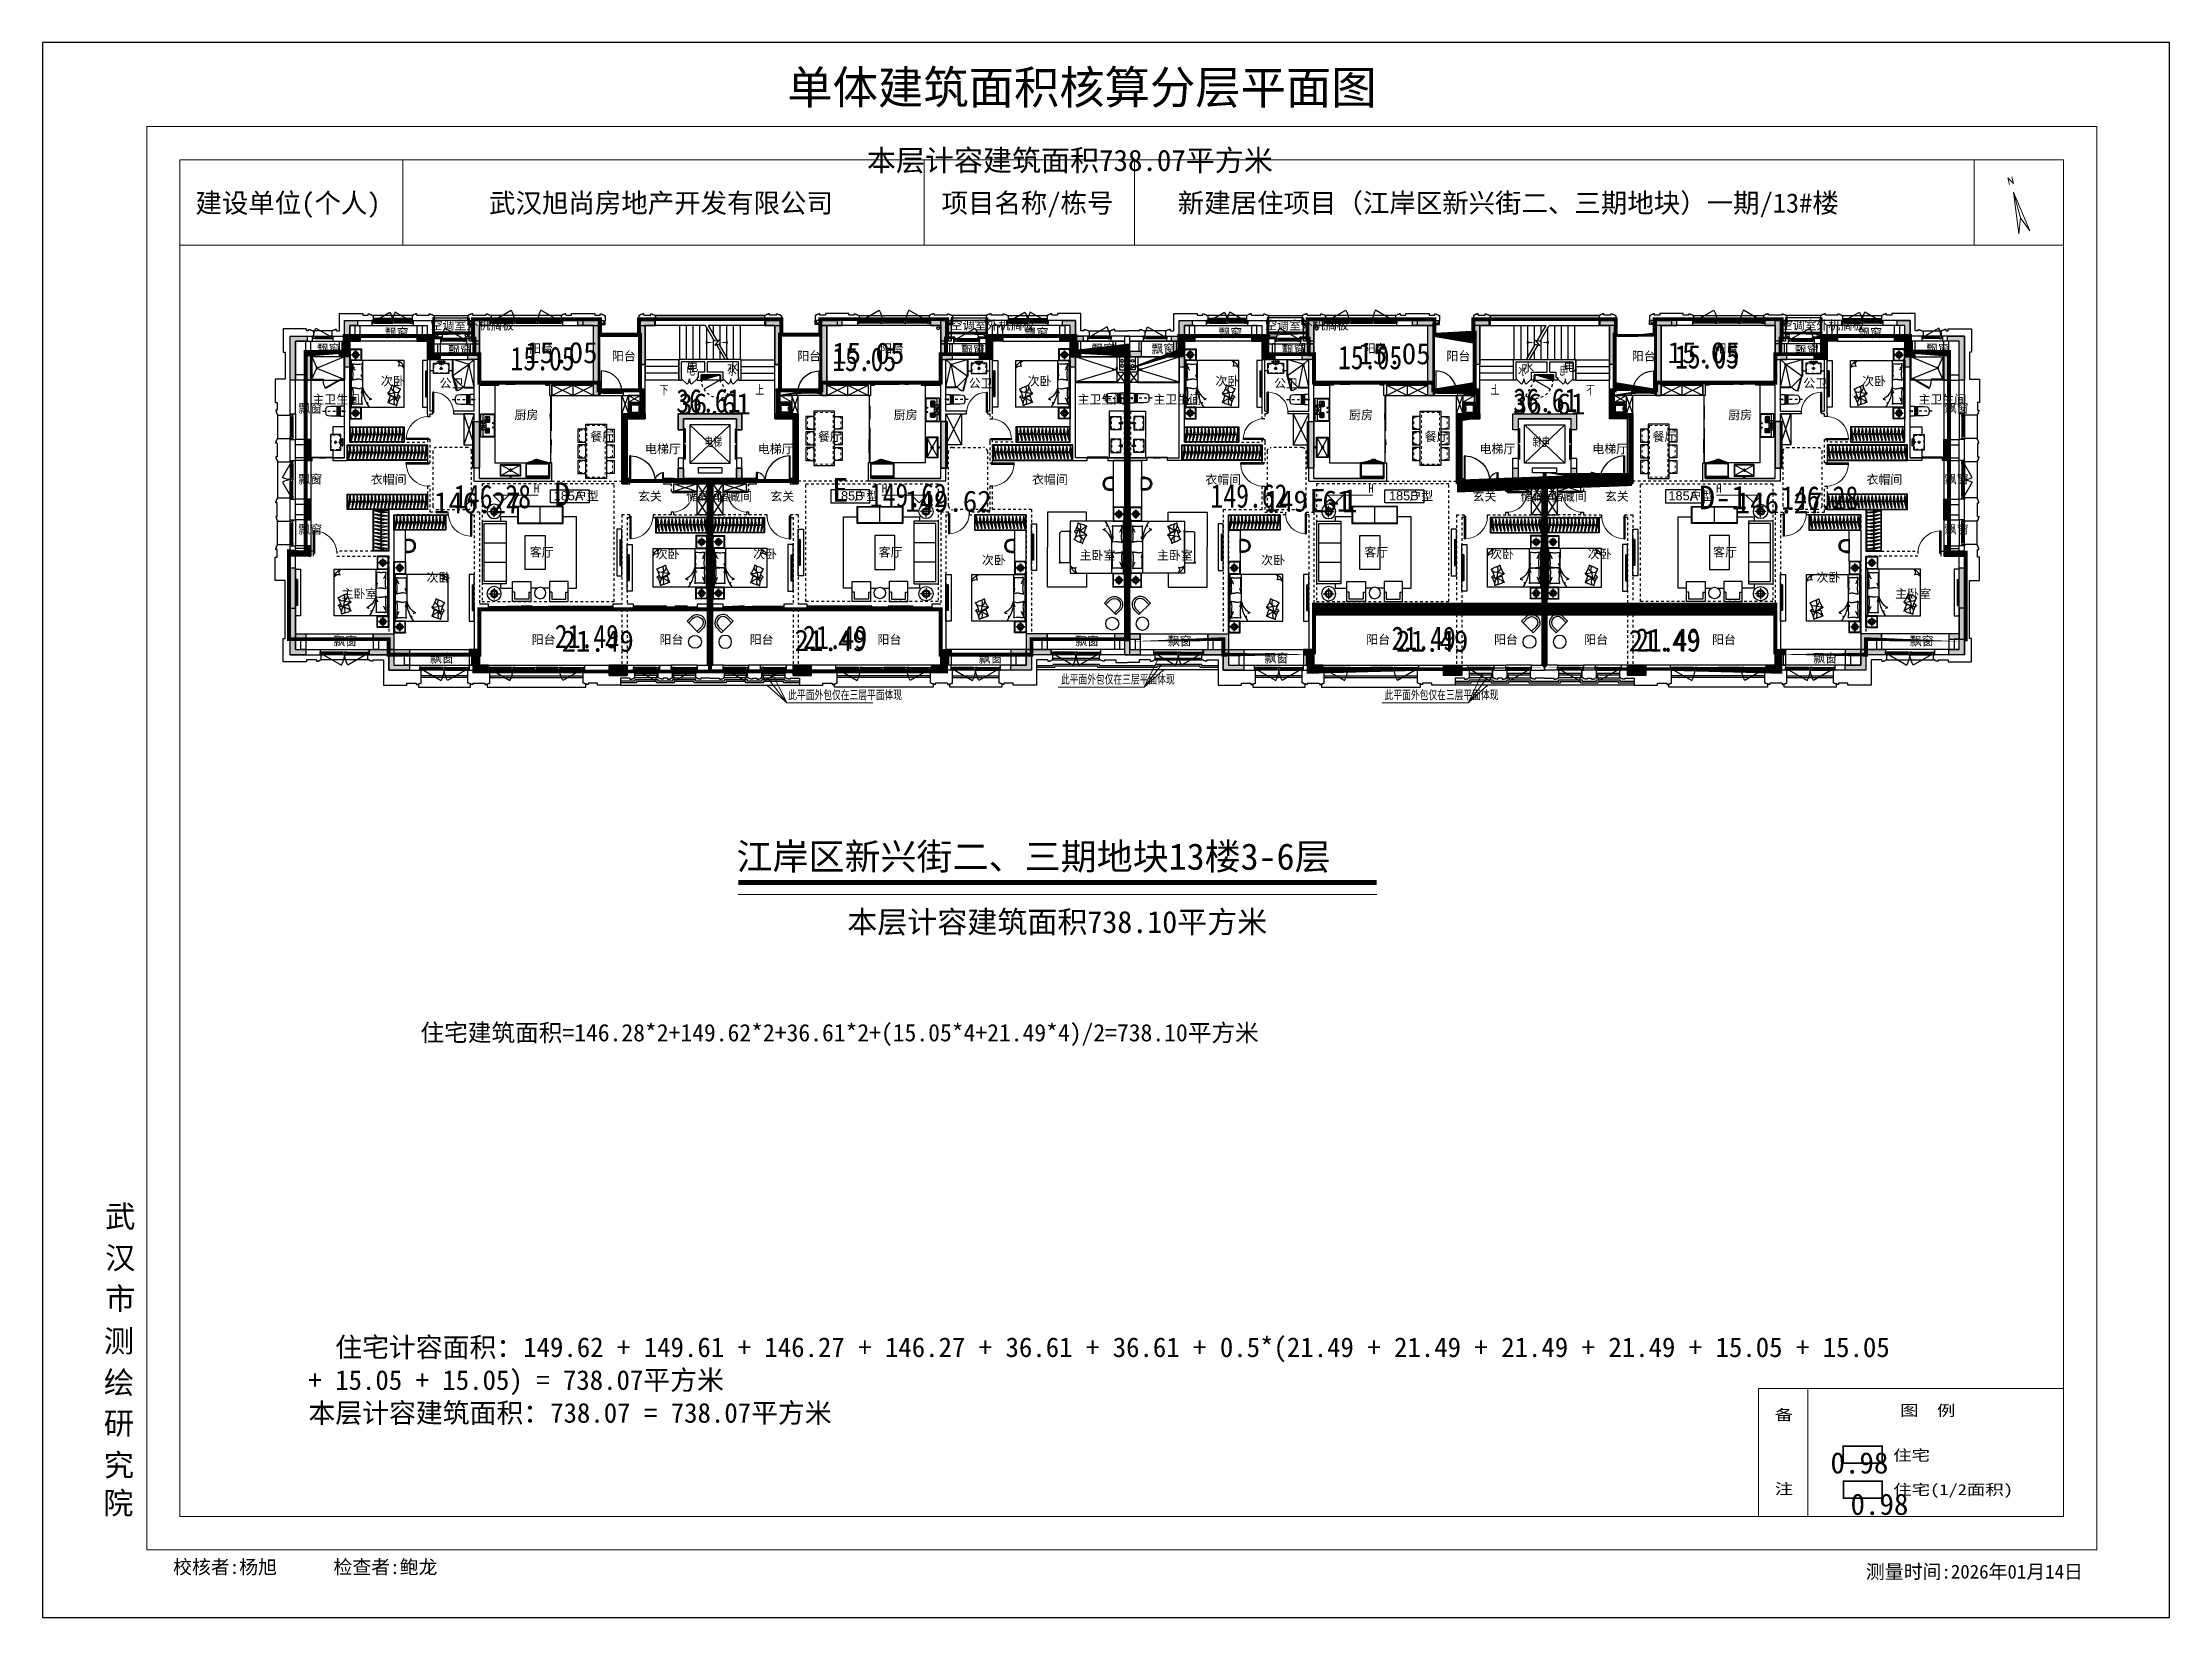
# Model space of a CAD drawing. Header units: millimetres. Extents: x 296296 to 297282, y 219876 to 220035.
# Drawn here: x 296747.3 to 296829.4, y 219973.8 to 220034.6 of the extents above; entities that cross this region are included whole.
import ezdxf
from ezdxf.enums import TextEntityAlignment as Align

# ---------------------------------------------------------------- set-up
doc = ezdxf.new("R2010")
doc.units = ezdxf.units.MM
for name, pattern in [('-DASH', [0.35, 0.25, -0.1]), ('185洋房-中间套（报建版）-旧规$0$DASH', [0.35, 0.25, -0.1]), ('185洋房-中间套（报建版）-旧规$0$洋房户型$0$_DASH', [0.6000000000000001, 0.4, -0.2]), ('185洋房-中间套（报建版）-旧规$0$洋房户型$0$CONTINOUS', [0]), ('185洋房-中间套（报建版）-旧规$0$洋房户型$0$DASH', [0.35, 0.25, -0.1]), ('185洋房-中间套（报建版）-旧规$0$洋房户型$0$XU-140-SF-N1$0$DASH', [0.35, 0.25, -0.1]), ('185洋房-边套（报建版）-旧规$0$DASH', [0.35, 0.25, -0.1]), ('185洋房-边套（报建版）-旧规$0$洋房户型$0$_DASH', [0.6000000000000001, 0.4, -0.2]), ('185洋房-边套（报建版）-旧规$0$洋房户型$0$CONTINOUS', [0]), ('185洋房-边套（报建版）-旧规$0$洋房户型$0$DASH', [0.35, 0.25, -0.1]), ('185洋房-边套（报建版）-旧规$0$洋房户型$0$XU-140-SF-N1$0$DASH', [0.35, 0.25, -0.1]), ('__DASH', [0.35, 0.25, -0.1]), ('CONTINOUS', [0]), ('DASH', [0.35, 0.25, -0.1])]:
    doc.linetypes.add(name, pattern=pattern)
for name, color, linetype in [('$计容结果', 7, 'Continuous'), ('$计算结果', 7, 'Continuous'), ('$面积结果', 7, 'Continuous'), ('1', 255, 'Continuous'), ('楼层注记', 7, 'Continuous'), ('面积-住宅全面积', 1, 'Continuous'), ('面积-住宅半面积', 1, 'Continuous'), ('面积-室外楼梯半面积', 7, 'Continuous')]:
    doc.layers.add(name, color=color, linetype=linetype)
for name, color, linetype, lineweight in [('243100', 255, 'Continuous', 9), ('A-注-房间名称.....ANNO-ROOM', 251, 'Continuous', 0), ('A-注-标高.........ANNO-HIGH', 251, 'Continuous', 0), ('A-注-符号注释.....ANNO-IDEN', 251, 'Continuous', 0), ('A21400', 255, 'Continuous', 9), ('A67000', 255, 'Continuous', 9), ('zdtf', 253, 'Continuous', 0), ('图廓', 255, 'Continuous', 9), ('面校计算', 7, '__DASH', 0), ('面校面积', 1, 'CONTINOUS', 0), ('面积-计容-住宅-0.5', 1, 'Continuous', 0), ('面积-计容-住宅-1', 1, 'Continuous', 0)]:
    doc.layers.add(name, color=color, linetype=linetype, lineweight=lineweight)
doc.layers.add('打印图框', color=252, linetype='Continuous', plot=False)
doc.styles.add('_TCH_DIM', font='SIMPLEX', dxfattribs={"bigfont": 'GBCBIG'})
doc.styles.add('dw', font='simhei.ttf')
doc.styles.get("Standard").update_dxf_attribs({"font": 'arial.ttf'})
doc.styles.add('style1', font='simhei.ttf', dxfattribs={"width": 0.75})
doc.styles.add('tkhz1', font='txt.shx', dxfattribs={"width": 0.8, "bigfont": 'hztxt.shx'})
doc.styles.add('黑体', font='simhei.ttf', dxfattribs={"width": 0.7})

msp = doc.modelspace()

# ---------------------------------------------------------------- texts
at = {"layer": '$计容结果', "style": 'dw'}
msp.add_text('本层计容建筑面积738.07平方米', height=0.8206631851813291, dxfattribs=at).set_placement((296779.1408365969, 220029.65913963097))
at = {"layer": '$计算结果', "insert": (296757.58999859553, 219982.94553242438), "char_height": 0.7598733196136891, "width": 61.54973888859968, "attachment_point": 4, "style": 'dw'}
msp.add_mtext('  住宅计容面积：149.62 + 149.61 + 146.27 + 146.27 + 36.61 + 36.61 + 0.5*(21.49 + 21.49 + 21.49 + 21.49 + 15.05 + 15.05 + 15.05 + 15.05) = 738.07平方米\\P本层计容建筑面积：738.07 = 738.07平方米', dxfattribs=at)
at = {"layer": '$面积结果', "color": 1, "style": 'dw'}
for p in [(296816.31953361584, 219979.38428159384), (296817.0929143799, 219977.78764586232)]:
    msp.add_text('0.98', height=0.8206631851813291, dxfattribs=at).set_placement(p)
at = {"layer": 'A-注-房间名称.....ANNO-ROOM', "color": 7, "style": '_TCH_DIM'}
for p in [(296776.1048744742, 220009.236573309), (296799.1183082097, 220009.236573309)]:
    msp.add_text('此平面外包仅在三层平面体现', height=0.3375886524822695, dxfattribs=at).set_placement(p)
at = {"layer": 'A67000', "color": 7, "style": 'dw'}
for s, height, width, p in [('建设单位(个人)', 0.7481145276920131, 1.000000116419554, (296753.2327376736, 220028.0490863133)), ('武汉旭尚房地产开发有限公司', 0.7481145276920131, 1.000000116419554, (296764.5609794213, 220028.0490863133)), ('项目名称/栋号', 0.7481145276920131, 1.000000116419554, (296782.0204129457, 220028.0490863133)), ('新建居住项目（江岸区新兴街二、三期地块）一期/13#楼', 0.7481145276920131, 1.000000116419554, (296791.1330366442, 220028.0490863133)), ('图  例', 0.4169547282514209, 1.250000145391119, (296819.0072038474, 219981.6079416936)), ('备', 0.4169547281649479, 1.250000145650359, (296814.1677752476, 219981.4391140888)), ('注', 0.4169547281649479, 1.250000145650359, (296814.1677752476, 219978.585075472))]:
    msp.add_text(s, height=height, dxfattribs=dict(at, width=width)).set_placement(p)
at = {"layer": '图廓', "color": 7, "style": 'style1', "width": 1.000000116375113}
msp.add_text('单体建筑面积核算分层平面图', height=1.282482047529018, dxfattribs=at).set_placement((296787.4368993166, 220031.8617507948), align=Align.BOTTOM_CENTER)
at = {"layer": '图廓', "color": 0, "style": 'dw'}
msp.add_text('本层计容建筑面积738.10平方米', height=0.8491392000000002, dxfattribs=at).set_placement((296778.3805149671, 220000.2470330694))
at = {"layer": '图廓', "color": 7, "linetype": 'Continuous', "style": 'style1', "width": 1.000000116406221}
for s, p in [('武', (296749.7494385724, 219988.8819390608)), ('汉', (296749.7494385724, 219987.2801724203)), ('市', (296749.7494385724, 219985.7077959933)), ('测', (296749.6961761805, 219984.0691698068)), ('绘', (296749.6961761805, 219982.4674031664)), ('研', (296749.6961761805, 219980.8950267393)), ('究', (296749.6961761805, 219979.2785649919)), ('院', (296749.6695737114, 219977.8161231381))]:
    msp.add_text(s, height=0.8549880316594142, dxfattribs=at).set_placement(p)
at = {"layer": '图廓', "color": 7, "style": 'style1', "width": 1.000000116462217}
msp.add_text(' 校核者:杨旭      检查者:鲍龙', height=0.5343675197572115, dxfattribs=at).set_placement((296752.005819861, 219975.5075883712))
msp.add_text('测量时间:2026年01月14日', height=0.5343675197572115, dxfattribs=at).set_placement((296821.8717436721, 219975.6062350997), align=Align.MIDDLE)
at = {"layer": '楼层注记', "style": 'dw'}
msp.add_text('江岸区新兴街二、三期地块13楼3-6层', height=1.01896704, dxfattribs=at).set_placement((296774.1062421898, 220002.6878163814))
at = {"layer": '面校计算', "color": 7, "ltscale": 0.5, "style": '黑体'}
msp.add_text('住宅建筑面积=146.28*2+149.62*2+36.61*2+(15.05*4+21.49*4)/2=738.10平方米', height=0.6692400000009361, dxfattribs=at).set_placement((296761.9129490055, 219996.3992229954), align=Align.MIDDLE_LEFT)
at = {"layer": '面积-住宅半面积', "color": 1, "linetype": '__DASH', "ltscale": 2, "style": 'dw', "width": 1.250000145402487}
msp.add_text('住宅(1/2面积)', height=0.4169547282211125, dxfattribs=at).set_placement((296818.7421485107, 219978.5526027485))
at = {"layer": '面积-室外楼梯半面积', "color": 1, "linetype": '__DASH', "ltscale": 0.01, "style": 'dw', "width": 1.250000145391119}
msp.add_text('住宅', height=0.4169547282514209, dxfattribs=at).set_placement((296818.7363106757, 219979.8774229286))

# ---------------------------------------------------------------- blocks, each defined once
blk = doc.blocks.new('A$C0BFD11A5')
at = {"layer": 'zdtf', "color": 7, "linetype": 'ByBlock'}
for p, q in [((2.105172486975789, 0.3393903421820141), (0.5668211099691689, 2.325218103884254)), ((0.5668211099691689, 2.325218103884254), (1.517303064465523, 3.939087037e-06)), ((1.358722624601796, 0.9535229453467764), (0.5668211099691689, 2.325218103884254)), ((1.358722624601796, 0.9535229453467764), (2.105172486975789, 0.3393903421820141)), ((1.517303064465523, 3.939087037e-06), (1.358722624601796, 0.9535229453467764))]:
    blk.add_line(p, q, dxfattribs=at)
at = {"layer": 'zdtf', "color": 7, "linetype": 'ByBlock', "ltscale": 2}
for p, q in [((2.105172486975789, 0.3393903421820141), (0.5668211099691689, 2.325218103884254)), ((0.5668211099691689, 2.325218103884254), (1.517303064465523, 3.939087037e-06)), ((1.358722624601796, 0.9535229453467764), (0.5668211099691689, 2.325218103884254)), ((1.358722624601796, 0.9535229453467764), (2.105172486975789, 0.3393903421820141)), ((1.517303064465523, 3.939087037e-06), (1.358722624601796, 0.9535229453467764))]:
    blk.add_line(p, q, dxfattribs=at)
at = {"layer": 'zdtf', "color": 7, "linetype": 'ByBlock', "ltscale": 2, "style": 'tkhz1', "oblique": 2.4145982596e-06, "width": 1.000000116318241}
blk.add_text('N', height=0.3959684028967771, rotation=29.99852587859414, dxfattribs=at).set_placement((0.1143059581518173, 3.109043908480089), align=Align.TOP_CENTER)
blk = doc.blocks.new('A$C6E501E11')
at = {"color": 253, "xscale": 539, "yscale": 539, "zscale": 539, "rotation": 344.8624314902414}
blk.add_blockref('A$C0BFD11A5', (-428.3159359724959, 213.5625800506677, 1), dxfattribs=at)
blk = doc.blocks.new('*U14')
at = {"lineweight": -2}
blk.add_hatch(color=253, dxfattribs=at).paths.add_polyline_path([(0, 200), (700, 0), (0, 0)])
at = {"color": 253, "lineweight": -2}
for p, q in [((0, 200), (0, 0)), ((700, 200), (0, 200)), ((0, 200), (700, 0)), ((0, 0), (700, 0)), ((700, 200), (93.7822173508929, 550)), ((700, 0), (700, 200))]:
    blk.add_line(p, q, dxfattribs=at)
at = {"color": 253, "linetype": 'DASH', "lineweight": -2}
blk.add_line((1050, 806.2177826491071), (700, 200), dxfattribs=at)
blk.add_arc((700, 200), 700, 60.00000000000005, 180, dxfattribs=at)
blk = doc.blocks.new('$DORLIB2D$00000127')
at = {"color": 253, "lineweight": -2}
for points in [[(-0.5333333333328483, 0.7948983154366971), (-0.5333333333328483, 0.690405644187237)], [(-0.0333333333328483, 0.7948983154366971), (-0.5333333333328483, 0.7948983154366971)], [(-0.0333333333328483, 0.7948983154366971), (-0.0333333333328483, 0.690405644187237)], [(0.5333333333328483, 0.7948983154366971), (0.0333333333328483, 0.7948983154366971)], [(0.0333333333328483, 0.7948983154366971), (0.0333333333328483, 0.690405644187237)], [(0.5333333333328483, 0.7948983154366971), (0.5333333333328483, 0.690405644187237)], [(-0.0333333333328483, 0.690405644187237), (-0.5333333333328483, 0.690405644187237)], [(0.5, 0.4999999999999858), (-0.5, 0.4999999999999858)], [(0.5333333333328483, 0.690405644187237), (0.0333333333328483, 0.690405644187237)]]:
    blk.add_lwpolyline(points, dxfattribs=at)
blk = doc.blocks.new('$DORLIB2D$00000116')
at = {"color": 253, "lineweight": -2}
for p, q in [((-0.4999999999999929, 7.1e-15), (-0.146446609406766, 0.353553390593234)), ((0.5000000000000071, 7.1e-15), (0.1464466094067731, 0.353553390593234))]:
    blk.add_line(p, q, dxfattribs=at)
for centre, radius, start, end in [((-0.4999999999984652, 4.832e-13), 0.4999999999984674, 0, 45), ((0.4999999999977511, 9.059e-13), 0.4999999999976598, 135, 180)]:
    blk.add_arc(centre, radius, start, end, dxfattribs=at)
blk = doc.blocks.new('洋房核心筒（标准层）')
at = {"color": 253}
for p, q in [((13399.99999975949, 9700.000023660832), (13400.00000002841, 13200.00000022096)), ((13400.00000002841, 13200.00000022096), (13600.00000002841, 13200.00000020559)), ((14930.00000002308, 13200.00000001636), (13599.99999987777, 13200.00000002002)), ((13599.99999987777, 13200.00000002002), (13599.99999987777, 11879.99999977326)), ((13599.99999975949, 9700.000023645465), (13600.00000002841, 13200.00000020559)), ((15926.98729813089, 13199.99999989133), (14930.00000002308, 13200.00000001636)), ((14929.99999986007, 11900.00000001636), (14930.00000002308, 13200.00000001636)), ((15189.99999986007, 11899.99999998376), (15190.00000002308, 13199.99999998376)), ((15449.99999986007, 11899.99999995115), (15450.00000002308, 13199.99999995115)), ((15709.99999986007, 11899.99999991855), (15710.00000002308, 13199.99999991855)), ((16275.05942885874, 12597.12138459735), (15926.98729813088, 13199.99999989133)), ((17270.00000002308, 13199.99999972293), (16042.45735196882, 13199.99999987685)), ((16375.05942886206, 12623.91630382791), (16042.45735196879, 13199.99999987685)), ((16229.99999998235, 12875.16660483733), (16230.00000002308, 13199.99999985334)), ((16489.99999992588, 12424.83339483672), (16490.00000002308, 13199.99999982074)), ((16749.99999986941, 11974.50018483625), (16750.00000002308, 13199.99999978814)), ((17009.99999986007, 11899.99999975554), (17010.00000002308, 13199.99999975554)), ((17269.99999986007, 11899.99999972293), (17270.00000002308, 13199.99999972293)), ((18600.00000003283, 13199.99999955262), (17269.99999994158, 13199.99999972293)), ((18599.9999998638, 11879.99999964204), (18600.00000003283, 13199.99999955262)), ((18599.99999976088, 9700.000023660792), (18600.00000002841, 13199.9999995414)), ((18600.00000002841, 13199.9999995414), (18800.00000002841, 13199.99999952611)), ((18799.99999976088, 9700.000023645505), (18800.00000002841, 13199.99999952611)), ((15969.99999986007, 11899.99999988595), (15970.00000001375, 13125.49981483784)), ((16229.99999986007, 11899.99999985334), (16229.99999995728, 12675.16660483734)), ((16455.45941541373, 12645.45941528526), (16275.05942885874, 12597.12138459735)), ((16282.56718102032, 12439.41447386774), (16455.45941541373, 12645.45941528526)), ((16454.91873227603, 12485.5959328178), (16282.56718102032, 12439.41447386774)), ((16677.54264791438, 11899.99999979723), (16354.91873227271, 12458.80101358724)), ((16793.01270175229, 11899.99999978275), (16454.91873227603, 12485.5959328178)), ((13599.99999987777, 11879.9999998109), (13599.9999998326, 11099.9999998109)), ((14899.99999987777, 11879.99999973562), (13599.99999987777, 11879.9999998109)), ((14899.99999986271, 11619.99999973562), (13599.99999986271, 11619.9999998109)), ((14899.99999987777, 11900.00000002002), (14929.99999986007, 11900.00000001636)), ((14899.99999987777, 11879.99999973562), (14899.99999987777, 11900.00000002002)), ((14899.99999983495, 11100.00000003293), (14899.99999988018, 11900.00000003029)), ((15999.99999988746, 11899.99999988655), (14899.99999988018, 11900.00000003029)), ((14899.99999987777, 11879.99999973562), (14899.9999998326, 11099.99999973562)), ((16677.54264791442, 11899.99999979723), (14929.99999986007, 11900.00000001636)), ((14999.9999998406, 11200.00000001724), (14999.99999987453, 11800.00000001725)), ((15899.9999998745, 11799.99999989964), (14999.99999987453, 11800.00000001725)), ((15899.99999985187, 11399.99999988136), (15899.9999998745, 11799.99999989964)), ((17299.99999987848, 11899.99999971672), (15999.99999988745, 11899.99999988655)), ((17199.99999987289, 11799.9999997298), (15999.99999987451, 11799.99999988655)), ((15999.99999985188, 11399.99999986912), (15999.99999987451, 11799.99999988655)), ((16489.99999986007, 11899.99999982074), (16489.9999999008, 12224.83339483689)), ((17269.99999986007, 11899.99999972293), (16793.01270175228, 11899.99999978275)), ((17199.99999983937, 11199.99999972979), (17199.99999987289, 11799.9999997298)), ((17269.99999986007, 11899.99999972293), (17299.99999986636, 11899.99999971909)), ((17299.99999986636, 11899.99999971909), (17299.9999998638, 11879.99999971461)), ((17299.99999983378, 11099.99999971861), (17299.99999987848, 11899.99999971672)), ((17299.99999982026, 11099.99999971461), (17299.9999998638, 11879.99999971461)), ((17299.9999998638, 11879.99999971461), (18599.9999998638, 11879.99999964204)), ((17299.99999984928, 11619.99999971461), (18599.99999984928, 11619.99999964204)), ((18599.99999982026, 11099.99999964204), (18599.9999998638, 11879.99999964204)), ((14899.99999984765, 11359.99999973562), (13599.99999984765, 11359.9999998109)), ((14899.9999998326, 11099.99999973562), (13599.9999998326, 11099.9999998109)), ((14899.99999983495, 11100.00000003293), (14999.99999985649, 11100.00000001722)), ((14999.99999985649, 11100.00000001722), (14999.99999987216, 11200.00000001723)), ((15649.99999984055, 11199.99999991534), (15599.99999987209, 11199.99999992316)), ((15599.99999987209, 11199.99999992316), (15599.99999985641, 11099.99999992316)), ((15599.99999985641, 11099.99999992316), (15749.99999983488, 11099.99999989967)), ((15649.99999984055, 11199.99999991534), (15649.99999985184, 11399.99999991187)), ((15899.99999985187, 11399.99999988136), (15649.99999985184, 11399.99999991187)), ((15749.99999983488, 11099.99999989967), (15749.99999984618, 11299.99999989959)), ((15999.99999984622, 11299.99999986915), (15749.99999984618, 11299.99999989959)), ((16599.99999985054, 11399.99999979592), (15999.99999985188, 11399.99999986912)), ((16499.99999984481, 11299.99999980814), (15999.99999984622, 11299.99999986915)), ((16499.99999983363, 11099.99999980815), (16499.99999984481, 11299.99999980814)), ((16499.99999983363, 11099.99999980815), (16599.99999980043, 11099.99999979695)), ((16599.99999983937, 11199.99999979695), (16599.99999985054, 11399.99999979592)), ((16599.99999980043, 11099.99999979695), (16599.99999981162, 11199.99999979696)), ((17199.99999983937, 11199.99999972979), (17199.99999980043, 11099.9999997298)), ((17199.99999980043, 11099.9999997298), (17299.99999983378, 11099.99999971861)), ((17299.99999983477, 11359.99999971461), (18599.99999983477, 11359.99999964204)), ((17299.99999982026, 11099.99999971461), (18599.99999982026, 11099.99999964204)), ((13399.99999975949, 9700.000023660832), (13599.99999975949, 9700.000023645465)), ((14874.99999968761, 9800.000023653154), (14874.99999965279, 9185.000023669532)), ((17324.99999968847, 9800.000023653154), (14874.99999968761, 9800.000023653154)), ((14874.99999965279, 9185.000023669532), (15074.99999965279, 9185.00002365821)), ((15074.99999965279, 9185.00002365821), (15074.99999967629, 9600.000023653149)), ((17124.9999996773, 9600.000023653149), (15074.99999967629, 9600.000023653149)), ((17124.9999996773, 9600.000023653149), (17124.99999965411, 9185.000023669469)), ((17124.99999965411, 9185.000023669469), (17324.99999965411, 9185.000023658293)), ((17324.99999965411, 9185.000023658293), (17324.99999968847, 9800.000023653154)), ((18599.99999976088, 9700.000023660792), (18799.99999976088, 9700.000023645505)), ((15074.9999995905, 8085.000023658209), (14874.9999995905, 8085.000023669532)), ((14874.9999995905, 8085.000023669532), (14874.99999953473, 7100.000023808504)), ((15074.99999954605, 7300.000023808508), (15074.9999995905, 8085.000023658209)), ((17324.99999959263, 8085.000023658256), (17124.99999959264, 8085.000023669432)), ((17124.99999959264, 8085.000023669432), (17124.99999954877, 7300.000023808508)), ((17324.9999995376, 7100.000023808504), (17324.99999959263, 8085.000023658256)), ((17324.9999995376, 7100.000023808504), (14874.99999953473, 7100.000023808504)), ((17124.99999954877, 7300.000023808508), (15074.99999954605, 7300.000023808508))]:
    blk.add_line(p, q, dxfattribs=at)
at = {"color": 253, "lineweight": -2}
for p, q in [((16874.99999966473, 9375.000023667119), (15324.99999966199, 9375.000023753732)), ((15324.99999966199, 9375.000023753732), (15324.99999957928, 7895.000023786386)), ((16874.99999958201, 7895.000023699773), (15324.99999966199, 9375.000023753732)), ((16874.99999966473, 9375.000023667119), (15324.99999957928, 7895.000023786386)), ((16874.99999958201, 7895.000023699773), (16874.99999966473, 9375.000023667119)), ((15324.99999957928, 7895.000023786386), (16874.99999958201, 7895.000023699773)), ((16564.99999957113, 7710.000023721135), (15634.9999995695, 7710.000023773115)), ((15634.9999995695, 7710.000023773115), (15634.99999955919, 7525.000023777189)), ((15634.99999955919, 7525.000023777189), (16564.99999956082, 7525.000023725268)), ((16564.99999956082, 7525.000023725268), (16564.99999957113, 7710.000023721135))]:
    blk.add_line(p, q, dxfattribs=at)
at = {"color": 253}
for points in [[(14249.99999982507, 10969.99999977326, 0, 0, 0), (14249.99999987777, 12550.00000002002, 0, 0, 0), (16229.99999994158, 12549.99999985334, 0, 80.00000000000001, 0), (15929.99999994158, 12549.9999998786, 0, 0, 0)], [(17949.999999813, 10969.99999967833, 0, 0, 0), (17949.99999994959, 12549.99999963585, 0, 0, 0), (16489.99999994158, 12549.99999982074, 0, 80.00000000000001, 0), (16789.99999994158, 12549.99999982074, 0, 0, 0)]]:
    blk.add_lwpolyline(points, format="xyseb", dxfattribs=at)
at = {"color": 253, "lineweight": -2}
blk.add_lwpolyline([(17299.99999980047, 11099.99992195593), (17299.99999989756, 11899.99999971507), (14899.99999988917, 11900.00000006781), (14899.99999977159, 11100.0000000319)], dxfattribs=at)
blk.add_lwpolyline([(15749.99999983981, 11299.99999997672), (16499.99999983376, 11299.99999997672), (16499.99999983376, 11099.99999980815), (15749.99999983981, 11099.99999980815)], close=True, dxfattribs=at)
at = {"color": 253}
for name, p, xscale, yscale, zscale, rotation in [('$DORLIB2D$00000116', (15299.99999986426, 11149.9999999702), 600, 600, 600, 179.9999999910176), ('$DORLIB2D$00000116', (16899.999999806, 11149.99999976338), -600, 600, -600, 179.9999999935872), ('$DORLIB2D$00000127', (14974.99999962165, 8635.000023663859), 1100, -200, 1100, 89.99999999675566), ('$DORLIB2D$00000127', (17224.99999962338, 8635.000023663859), 1100, 200, 1100, 89.99999999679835)]:
    blk.add_blockref(name, p, dxfattribs=dict(at, xscale=xscale, yscale=yscale, zscale=zscale, rotation=rotation))
at = {"color": 253, "lineweight": -2, "xscale": -1, "rotation": 180}
blk.add_blockref('*U14', (15774.94990664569, 11299.98568751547), dxfattribs=at)
at = {"color": 253, "style": '_TCH_DIM'}
for s, p in [('电', (15184.66559205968, 11273.07109868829)), ('水', (16787.66644105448, 11273.07109868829)), ('下', (14155.05319131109, 10519.89999977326)), ('上', (17845.74468065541, 10519.89999967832)), ('电梯', (15884.71652595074, 8513.51764473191))]:
    blk.add_text(s, height=337.5886524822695, dxfattribs=at).set_placement(p)
blk = doc.blocks.new('wy53eu64i765i57i78i')
for points in [[(957174.854933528, 192758.4369128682), (957174.854933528, 191458.4376817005), (956724.8552296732, 191458.4376817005), (956724.855168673, 191658.4384500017), (956974.8548928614, 191658.4384500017), (956974.854811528, 192958.4369128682), (957574.855165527, 192958.4369128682), (957574.855165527, 192758.4369128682)], [(961574.8566869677, 192158.4369128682), (961574.854730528, 192158.4369128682), (961574.8449960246, 190058.4376608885), (961774.8449960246, 190058.4376608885), (961774.854730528, 192958.4376834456), (960974.855165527, 192958.4376794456), (960974.8551655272, 192758.4369128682), (961574.854730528, 192758.4369128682)], [(970374.8556005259, 192958.4369168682), (970374.8467965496, 190058.4376608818), (970574.8467965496, 190058.4376608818), (970574.8556005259, 192758.4369128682), (971174.8564829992, 192758.4377494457), (971174.8564829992, 192958.4377494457)], [(974974.855397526, 192758.4369128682), (974974.855397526, 191458.4376817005), (975424.8551013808, 191458.4376817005), (975424.855162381, 191658.4384500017), (975174.8554381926, 191658.4384500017), (975174.855519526, 192958.4369128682), (974574.855165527, 192958.4369128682), (974574.855165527, 192758.4369128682)], [(989374.8549337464, 192758.4369128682), (989374.8549337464, 191458.4376817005), (988924.8552298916, 191458.4376817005), (988924.8551688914, 191658.4384500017), (989174.8548930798, 191658.4384500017), (989174.8548117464, 192958.4369128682), (989774.8551657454, 192958.4369128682), (989774.8551657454, 192758.4369128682)], [(993974.8547307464, 192958.4369168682), (993974.8635347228, 190058.4376608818), (993774.8635347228, 190058.4376608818), (993774.8547307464, 192758.4369128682), (993174.8538482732, 192758.4377494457), (993174.8538482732, 192958.4377494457)], [(1002774.853644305, 192158.4369128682), (1002774.855600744, 192158.4369128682), (1002774.865335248, 190058.4376608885), (1002574.865335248, 190058.4376608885), (1002574.855600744, 192958.4376834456), (1003374.855165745, 192958.4376794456), (1003374.855165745, 192758.4369128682), (1002774.855600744, 192758.4369128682)], [(1007174.855397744, 192758.4369128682), (1007174.855397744, 191458.4376817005), (1007624.855101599, 191458.4376817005), (1007624.855162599, 191658.4384500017), (1007374.855438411, 191658.4384500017), (1007374.855519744, 192958.4369128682), (1006774.855165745, 192958.4369128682), (1006774.855165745, 192758.4369128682)], [(952174.854933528, 192158.4376811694), (952174.854933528, 191558.4369128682), (951774.8551960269, 191558.4369128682), (951774.8551350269, 191758.4376811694), (951974.8548928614, 191758.4376811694), (951974.854811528, 192358.4376811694), (952574.855165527, 192358.4376835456), (952574.855165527, 192158.4376835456)], [(955174.855397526, 192158.4376811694), (955174.855397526, 191458.4376817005), (955674.8551686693, 191458.4376817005), (955674.855229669, 191658.4384500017), (955374.8554381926, 191658.4384500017), (955374.855519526, 192358.4376811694), (954774.855165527, 192358.4376787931), (954774.855165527, 192158.4376787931)], [(976974.854933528, 192158.436870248), (976974.854933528, 191458.4376817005), (976474.855167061, 191458.4376817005), (976474.8551060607, 191658.4384500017), (976774.8548928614, 191658.4384500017), (976774.854811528, 192358.436870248), (977374.855097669, 192358.436870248), (977374.855097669, 192158.436870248)], [(979974.855397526, 192158.436870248), (979974.855397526, 191558.4369128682), (980374.855135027, 191558.4369128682), (980374.8551960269, 191758.4376811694), (980174.8554381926, 191758.4376811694), (980174.855519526, 192358.436870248), (979574.8550976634, 192358.436870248), (979574.8550976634, 192158.436870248)], [(984374.8549337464, 192158.436870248), (984374.8549337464, 191558.4369128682), (983974.8551962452, 191558.4369128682), (983974.8551352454, 191758.4376811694), (984174.8548930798, 191758.4376811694), (984174.8548117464, 192358.436870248), (984774.855233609, 192358.436870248), (984774.855233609, 192158.436870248)], [(987374.8553977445, 192158.436870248), (987374.8553977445, 191458.4376817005), (987874.8551642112, 191458.4376817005), (987874.8552252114, 191658.4384500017), (987574.855438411, 191658.4384500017), (987574.8555197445, 192358.436870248), (986974.8552336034, 192358.436870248), (986974.8552336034, 192158.436870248)], [(1009174.854933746, 192158.4376811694), (1009174.854933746, 191458.4376817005), (1008674.855162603, 191458.4376817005), (1008674.855101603, 191658.4384500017), (1008974.85489308, 191658.4384500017), (1008974.854811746, 192358.4376811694), (1009574.855165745, 192358.4376787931), (1009574.855165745, 192158.4376787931)], [(1012174.855397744, 192158.4376811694), (1012174.855397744, 191558.4369128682), (1012574.855135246, 191558.4369128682), (1012574.855196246, 191758.4376811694), (1012374.855438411, 191758.4376811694), (1012374.855519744, 192358.4376811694), (1011774.855165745, 192358.4376835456), (1011774.855165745, 192158.4376835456)], [(950474.8552037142, 190658.4377331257), (950674.8552037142, 190658.4377331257), (950674.8552037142, 191758.4377331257), (950474.8552037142, 191758.4377331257)], [(981624.8550976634, 191558.4376811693), (982724.8552333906, 191558.4376811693), (982724.8552333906, 191758.4376811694), (981624.8550976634, 191758.4376811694)], [(1013874.855127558, 190658.4377331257), (1013674.855127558, 190658.4377331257), (1013674.855127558, 191758.4377331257), (1013874.855127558, 191758.4377331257)], [(950474.8552037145, 187558.4376817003), (950674.8552037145, 187558.4376817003), (950674.8552037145, 188358.4376817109), (950474.8552037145, 188358.4376817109)], [(1013874.855127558, 187558.4376817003), (1013674.855127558, 187558.4376817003), (1013674.855127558, 188358.4376817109), (1013874.855127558, 188358.4376817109)], [(982074.855165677, 187858.4381568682), (982274.855165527, 187858.4381568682), (982274.855165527, 184858.4381608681), (982074.855165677, 184858.4381608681)], [(950474.8552037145, 185258.4376817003), (950674.8552037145, 185258.4376817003), (950674.8552037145, 186058.4376817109), (950474.8552037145, 186058.4376817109)], [(1013874.855127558, 185258.4376817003), (1013674.855127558, 185258.4376817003), (1013674.855127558, 186058.4376817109), (1013874.855127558, 186058.4376817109)], [(949874.8547115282, 183858.4376814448), (949874.8547115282, 184058.4377638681), (950474.8551656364, 184058.4376814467), (950474.8551656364, 184258.4376814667), (950674.8551656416, 184258.4376814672), (950674.855165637, 183858.4376814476)], [(1014474.855619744, 183858.4376814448), (1014474.855619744, 184058.4377638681), (1013874.855165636, 184058.4376814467), (1013874.855165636, 184258.4376814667), (1013674.855165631, 184258.4376814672), (1013674.855165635, 183858.4376814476)], [(950074.8551655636, 181858.4376814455), (950074.855165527, 180858.4377258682), (950474.8547115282, 180858.4377258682), (950474.8547115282, 180658.4377258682), (949874.8547115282, 180658.4377258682), (949874.8547115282, 181858.4376814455)], [(982074.855165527, 181858.4377258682), (982074.8549365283, 180858.4376965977), (981674.8551094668, 180858.4376965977), (981674.8551047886, 180658.4376857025), (982674.8549365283, 180658.4377036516), (982674.8549365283, 180858.4377480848), (982274.855165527, 180858.4377301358), (982274.855165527, 181858.4377258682)], [(1014274.855165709, 181858.4376814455), (1014274.855165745, 180858.4377258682), (1013874.855619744, 180858.4377258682), (1013874.855619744, 180658.4377258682), (1014474.855619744, 180658.4377258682), (1014474.855619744, 181858.4376814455)], [(953674.8542925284, 180058.4379158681), (954474.854932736, 180058.4379158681), (954474.8551501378, 180258.4376814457), (953874.8551811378, 180258.4376814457), (953874.8542834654, 180858.437721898), (953074.8551516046, 180858.437692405), (953074.8551796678, 180658.4376701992), (953674.8543115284, 180658.4376926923)], [(977674.8560505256, 180258.4379158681), (977674.8560505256, 180058.4379158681), (978474.8560575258, 180058.4379158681), (978474.8560195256, 180658.4376923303), (979074.855165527, 180658.4376923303), (979074.855165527, 180858.4376923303), (978274.8560195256, 180858.4376993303), (978274.8560195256, 180258.4379158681)], [(986674.8542807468, 180258.4379158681), (986674.8542807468, 180058.4379158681), (985874.8542737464, 180058.4379158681), (985874.8543117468, 180658.4376923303), (985274.8551657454, 180658.4376923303), (985274.8551657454, 180858.4376923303), (986074.8543117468, 180858.4376993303), (986074.8543117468, 180258.4379158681)], [(1010674.856038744, 180058.4379158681), (1009874.855398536, 180058.4379158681), (1009874.855181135, 180258.4376814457), (1010474.855150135, 180258.4376814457), (1010474.856047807, 180858.437721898), (1011274.855179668, 180858.437692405), (1011274.855151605, 180658.4376701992), (1010674.856019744, 180658.4376926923)], [(956774.8551656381, 180258.4376814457), (956774.8551656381, 180058.4376814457), (956974.8551656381, 180058.4376814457), (956974.8551656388, 179458.4376814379), (957524.8551645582, 179458.4376814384), (957524.855164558, 179658.4376814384), (957174.8551656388, 179658.4376814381), (957174.8551656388, 180258.4376814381)], [(975374.855165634, 180258.4376814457), (975374.855165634, 180058.4376814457), (975174.855165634, 180058.4376814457), (975174.8551656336, 179458.4376814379), (974624.8551667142, 179458.4376814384), (974624.8551667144, 179658.4376814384), (974974.8551656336, 179658.4376814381), (974974.8551656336, 180258.4376814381)], [(988974.8551656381, 180258.4376814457), (988974.8551656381, 180058.4376814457), (989174.8551656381, 180058.4376814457), (989174.8551656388, 179458.4376814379), (989724.8551645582, 179458.4376814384), (989724.855164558, 179658.4376814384), (989374.8551656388, 179658.4376814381), (989374.8551656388, 180258.4376814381)], [(1007574.855165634, 180258.4376814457), (1007574.855165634, 180058.4376814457), (1007374.855165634, 180058.4376814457), (1007374.855165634, 179458.4376814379), (1006824.855166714, 179458.4376814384), (1006824.855166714, 179658.4376814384), (1007174.855165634, 179658.4376814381), (1007174.855165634, 180258.4376814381)]]:
    blk.add_hatch(color=253).paths.add_polyline_path(points)
for points in [[(963374.851175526, 192958.4369128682), (963374.851175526, 191258.4020618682), (963574.851175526, 191258.4020618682), (963574.851175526, 192758.4369128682), (963974.851175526, 192758.4369128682), (963974.851175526, 192958.4369128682)], [(968574.8600675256, 192758.4369128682), (968574.8600675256, 191258.4020578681), (968774.8600675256, 191258.4020578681), (968774.8600675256, 192958.4369128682), (968174.8600675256, 192958.4369128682), (968174.8600675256, 192758.4369128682)], [(995774.8502637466, 192758.4369128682), (995774.8502637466, 191258.4020578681), (995574.8502637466, 191258.4020578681), (995574.8502637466, 192958.4369128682), (996174.8502637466, 192958.4369128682), (996174.8502637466, 192758.4369128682)], [(1000974.859155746, 192958.4369128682), (1000974.859155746, 191258.4020618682), (1000774.859155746, 191258.4020618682), (1000774.859155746, 192758.4369128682), (1000374.859155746, 192758.4369128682), (1000374.859155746, 192958.4369128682)], [(957174.8548265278, 189058.4377518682), (957174.8548265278, 187258.4381568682), (956924.8548265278, 187258.4381568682), (956924.8548265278, 189058.4377518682)], [(962674.8560505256, 189358.4377288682), (962674.8560505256, 186658.4377868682), (962874.8560505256, 186658.4377868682), (962874.8560505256, 189158.4377288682), (963574.851175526, 189158.4377288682), (963574.851175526, 189358.4377288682)], [(964849.854669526, 189358.4377288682), (964849.854669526, 188743.4382978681), (965049.854669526, 188743.4382978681), (965049.854669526, 189158.4377288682), (967099.8550885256, 189158.4377288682), (967099.8550885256, 188743.4391328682), (967299.8550885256, 188743.4391328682), (967299.8550885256, 189358.4377288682)], [(969274.8555045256, 189158.4377288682), (969274.8555045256, 186658.4377868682), (969474.8555045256, 186658.4377868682), (969474.8555045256, 189358.4377288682), (968574.8600675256, 189358.4377288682), (968574.8600675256, 189158.4377288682)], [(974974.8555045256, 189058.4377518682), (974974.8555045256, 187258.4381568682), (975224.8555045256, 187258.4381568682), (975224.8555045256, 189058.4377518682)], [(989374.8548267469, 189058.4377518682), (989374.8548267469, 187258.4381568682), (989124.8548267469, 187258.4381568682), (989124.8548267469, 189058.4377518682)], [(995074.8548267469, 189158.4377288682), (995074.8548267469, 186658.4377868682), (994874.8548267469, 186658.4377868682), (994874.8548267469, 189358.4377288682), (995774.8502637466, 189358.4377288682), (995774.8502637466, 189158.4377288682)], [(999499.8556617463, 189358.4377288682), (999499.8556617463, 188743.4382978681), (999299.8556617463, 188743.4382978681), (999299.8556617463, 189158.4377288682), (997249.8552427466, 189158.4377288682), (997249.8552427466, 188743.4391328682), (997049.8552427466, 188743.4391328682), (997049.8552427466, 189358.4377288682)], [(1001674.854280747, 189358.4377288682), (1001674.854280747, 186658.4377868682), (1001474.854280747, 186658.4377868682), (1001474.854280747, 189158.4377288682), (1000774.859155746, 189158.4377288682), (1000774.859155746, 189358.4377288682)], [(1007174.855504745, 189058.4377518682), (1007174.855504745, 187258.4381568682), (1007424.855504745, 187258.4381568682), (1007424.855504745, 189058.4377518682)], [(964849.854669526, 187258.4361428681), (964849.854669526, 186658.4377868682), (967299.8550885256, 186658.4377868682), (967299.8550885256, 187258.4361428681), (967099.8550885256, 187258.4361428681), (967099.8550885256, 186858.4377828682), (965049.854669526, 186858.4377828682), (965049.854669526, 187258.4361428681)], [(999499.8556617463, 187258.4361428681), (999499.8556617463, 186658.4377868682), (997049.8552427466, 186658.4377868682), (997049.8552427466, 187258.4361428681), (997249.8552427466, 187258.4361428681), (997249.8552427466, 186858.4377828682), (999299.8556617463, 186858.4377828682), (999299.8556617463, 187258.4361428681)], [(962174.8560505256, 179658.4373898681), (962174.8560505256, 179258.4373898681), (962874.8560505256, 179258.4373898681), (962874.8560505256, 179658.4373898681)], [(969274.8555045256, 179658.4373898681), (969274.8555045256, 179258.4373898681), (969974.8555045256, 179258.4373898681), (969974.8555045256, 179658.4373898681)], [(995074.8548267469, 179658.4373898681), (995074.8548267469, 179258.4373898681), (994374.8548267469, 179258.4373898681), (994374.8548267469, 179658.4373898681)], [(1002174.854280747, 179658.4373898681), (1002174.854280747, 179258.4373898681), (1001474.854280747, 179258.4373898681), (1001474.854280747, 179658.4373898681)]]:
    blk.add_hatch(color=253).paths.add_polyline_path(points, flags=0)
at = {"color": 253}
for points in [[(957174.854933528, 192758.4369128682), (957174.854933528, 191458.4376817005), (956724.8552296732, 191458.4376817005), (956724.855168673, 191658.4384500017), (956974.8548928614, 191658.4384500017), (956974.854811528, 192958.4369128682), (957574.855165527, 192958.4369128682), (957574.855165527, 192758.4369128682), (957174.854933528, 192758.4369128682)], [(961774.854730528, 192958.4369168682), (961774.8635345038, 190058.4376608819), (961574.8635345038, 190058.4376608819), (961574.854730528, 192758.4369128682), (960974.855165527, 192758.4369128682), (960974.855165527, 192958.4369128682), (961774.854730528, 192958.4369168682)], [(963374.851175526, 192958.4369128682), (963374.851175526, 191258.4020618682), (963574.851175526, 191258.4020618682), (963574.851175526, 192758.4369128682), (963974.851175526, 192758.4369128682), (963974.851175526, 192958.4369128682), (963374.851175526, 192958.4369128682)], [(968574.8600675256, 192758.4369128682), (968574.8600675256, 191258.4020578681), (968774.8600675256, 191258.4020578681), (968774.8600675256, 192958.4369128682), (968174.8600675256, 192958.4369128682), (968174.8600675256, 192758.4369128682), (968574.8600675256, 192758.4369128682)], [(970374.8556005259, 192958.4369168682), (970374.8467965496, 190058.4376608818), (970574.8467965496, 190058.4376608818), (970574.8556005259, 192758.4369128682), (971174.8564829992, 192758.4377494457), (971174.8564829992, 192958.4377494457), (970374.8556005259, 192958.4369168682)], [(974974.855397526, 192758.4369128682), (974974.855397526, 191458.4376817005), (975424.8551013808, 191458.4376817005), (975424.855162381, 191658.4384500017), (975174.8554381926, 191658.4384500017), (975174.855519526, 192958.4369128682), (974574.855165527, 192958.4369128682), (974574.855165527, 192758.4369128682), (974974.855397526, 192758.4369128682)], [(989374.8549337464, 192758.4369128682), (989374.8549337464, 191458.4376817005), (988924.8552298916, 191458.4376817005), (988924.8551688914, 191658.4384500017), (989174.8548930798, 191658.4384500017), (989174.8548117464, 192958.4369128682), (989774.8551657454, 192958.4369128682), (989774.8551657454, 192758.4369128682), (989374.8549337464, 192758.4369128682)], [(993974.8547307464, 192958.4369168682), (993974.8635347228, 190058.4376608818), (993774.8635347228, 190058.4376608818), (993774.8547307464, 192758.4369128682), (993174.8538482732, 192758.4377494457), (993174.8538482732, 192958.4377494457), (993974.8547307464, 192958.4369168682)], [(995774.8502637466, 192758.4369128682), (995774.8502637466, 191258.4020578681), (995574.8502637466, 191258.4020578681), (995574.8502637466, 192958.4369128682), (996174.8502637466, 192958.4369128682), (996174.8502637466, 192758.4369128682), (995774.8502637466, 192758.4369128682)], [(1000974.859155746, 192958.4369128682), (1000974.859155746, 191258.4020618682), (1000774.859155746, 191258.4020618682), (1000774.859155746, 192758.4369128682), (1000374.859155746, 192758.4369128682), (1000374.859155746, 192958.4369128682), (1000974.859155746, 192958.4369128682)], [(1002574.855600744, 192958.4369168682), (1002574.846796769, 190058.4376608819), (1002774.846796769, 190058.4376608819), (1002774.855600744, 192758.4369128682), (1003374.855165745, 192758.4369128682), (1003374.855165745, 192958.4369128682), (1002574.855600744, 192958.4369168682)], [(1007174.855397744, 192758.4369128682), (1007174.855397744, 191458.4376817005), (1007624.855101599, 191458.4376817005), (1007624.855162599, 191658.4384500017), (1007374.855438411, 191658.4384500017), (1007374.855519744, 192958.4369128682), (1006774.855165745, 192958.4369128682), (1006774.855165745, 192758.4369128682), (1007174.855397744, 192758.4369128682)], [(952174.854933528, 192158.4376811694), (952174.854933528, 191558.4369128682), (951774.8551960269, 191558.4369128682), (951774.8551350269, 191758.4376811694), (951974.8548928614, 191758.4376811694), (951974.854811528, 192358.4376811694), (952574.855165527, 192358.4376835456), (952574.855165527, 192158.4376835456), (952174.854933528, 192158.4376811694)], [(955174.855397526, 192158.4376811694), (955174.855397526, 191458.4376817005), (955674.8551686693, 191458.4376817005), (955674.855229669, 191658.4384500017), (955374.8554381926, 191658.4384500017), (955374.855519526, 192358.4376811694), (954774.855165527, 192358.4376787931), (954774.855165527, 192158.4376787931), (955174.855397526, 192158.4376811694)], [(976974.854933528, 192158.436870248), (976974.854933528, 191458.4376817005), (976474.855167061, 191458.4376817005), (976474.8551060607, 191658.4384500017), (976774.8548928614, 191658.4384500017), (976774.854811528, 192358.436870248), (977374.855097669, 192358.436870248), (977374.855097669, 192158.436870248), (976974.854933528, 192158.436870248)], [(979974.855397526, 192158.436870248), (979974.855397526, 191558.4369128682), (980374.855135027, 191558.4369128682), (980374.8551960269, 191758.4376811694), (980174.8554381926, 191758.4376811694), (980174.855519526, 192358.436870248), (979574.8550976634, 192358.436870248), (979574.8550976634, 192158.436870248), (979974.855397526, 192158.436870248)], [(984374.8549337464, 192158.436870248), (984374.8549337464, 191558.4369128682), (983974.8551962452, 191558.4369128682), (983974.8551352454, 191758.4376811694), (984174.8548930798, 191758.4376811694), (984174.8548117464, 192358.436870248), (984774.855233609, 192358.436870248), (984774.855233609, 192158.436870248), (984374.8549337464, 192158.436870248)], [(987374.8553977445, 192158.436870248), (987374.8553977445, 191458.4376817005), (987874.8551642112, 191458.4376817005), (987874.8552252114, 191658.4384500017), (987574.855438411, 191658.4384500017), (987574.8555197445, 192358.436870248), (986974.8552336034, 192358.436870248), (986974.8552336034, 192158.436870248), (987374.8553977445, 192158.436870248)], [(1009174.854933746, 192158.4376811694), (1009174.854933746, 191458.4376817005), (1008674.855162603, 191458.4376817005), (1008674.855101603, 191658.4384500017), (1008974.85489308, 191658.4384500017), (1008974.854811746, 192358.4376811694), (1009574.855165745, 192358.4376787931), (1009574.855165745, 192158.4376787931), (1009174.854933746, 192158.4376811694)], [(1012174.855397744, 192158.4376811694), (1012174.855397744, 191558.4369128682), (1012574.855135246, 191558.4369128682), (1012574.855196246, 191758.4376811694), (1012374.855438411, 191758.4376811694), (1012374.855519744, 192358.4376811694), (1011774.855165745, 192358.4376835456), (1011774.855165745, 192158.4376835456), (1012174.855397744, 192158.4376811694)], [(950474.8552037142, 190658.4377331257), (950674.8552037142, 190658.4377331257), (950674.8552037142, 191758.4377331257), (950474.8552037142, 191758.4377331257)], [(981624.8550976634, 191558.4376811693), (982724.8552333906, 191558.4376811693), (982724.8552333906, 191758.4376811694), (981624.8550976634, 191758.4376811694)], [(1013874.855127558, 190658.4377331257), (1013674.855127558, 190658.4377331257), (1013674.855127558, 191758.4377331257), (1013874.855127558, 191758.4377331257)], [(957174.8548265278, 189058.4377518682), (957174.8548265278, 187258.4381568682), (956924.8548265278, 187258.4381568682), (956924.8548265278, 189058.4377518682), (957174.8548265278, 189058.4377518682)], [(962674.8560505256, 189358.4377288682), (962674.8560505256, 186658.4377868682), (962874.8560505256, 186658.4377868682), (962874.8560505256, 189158.4377288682), (963574.851175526, 189158.4377288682), (963574.851175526, 189358.4377288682), (962674.8560505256, 189358.4377288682)], [(964849.854669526, 189358.4377288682), (964849.854669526, 188743.4382978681), (965049.854669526, 188743.4382978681), (965049.854669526, 189158.4377288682), (967099.8550885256, 189158.4377288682), (967099.8550885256, 188743.4391328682), (967299.8550885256, 188743.4391328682), (967299.8550885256, 189358.4377288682), (964849.854669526, 189358.4377288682)], [(969274.8555045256, 189158.4377288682), (969274.8555045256, 186658.4377868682), (969474.8555045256, 186658.4377868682), (969474.8555045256, 189358.4377288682), (968574.8600675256, 189358.4377288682), (968574.8600675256, 189158.4377288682), (969274.8555045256, 189158.4377288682)], [(974974.8555045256, 189058.4377518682), (974974.8555045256, 187258.4381568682), (975224.8555045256, 187258.4381568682), (975224.8555045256, 189058.4377518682), (974974.8555045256, 189058.4377518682)], [(989374.8548267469, 189058.4377518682), (989374.8548267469, 187258.4381568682), (989124.8548267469, 187258.4381568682), (989124.8548267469, 189058.4377518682), (989374.8548267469, 189058.4377518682)], [(995074.8548267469, 189158.4377288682), (995074.8548267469, 186658.4377868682), (994874.8548267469, 186658.4377868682), (994874.8548267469, 189358.4377288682), (995774.8502637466, 189358.4377288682), (995774.8502637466, 189158.4377288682), (995074.8548267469, 189158.4377288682)], [(999499.8556617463, 189358.4377288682), (999499.8556617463, 188743.4382978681), (999299.8556617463, 188743.4382978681), (999299.8556617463, 189158.4377288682), (997249.8552427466, 189158.4377288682), (997249.8552427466, 188743.4391328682), (997049.8552427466, 188743.4391328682), (997049.8552427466, 189358.4377288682), (999499.8556617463, 189358.4377288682)], [(1001674.854280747, 189358.4377288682), (1001674.854280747, 186658.4377868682), (1001474.854280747, 186658.4377868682), (1001474.854280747, 189158.4377288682), (1000774.859155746, 189158.4377288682), (1000774.859155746, 189358.4377288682), (1001674.854280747, 189358.4377288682)], [(1007174.855504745, 189058.4377518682), (1007174.855504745, 187258.4381568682), (1007424.855504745, 187258.4381568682), (1007424.855504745, 189058.4377518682), (1007174.855504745, 189058.4377518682)], [(950474.8552037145, 187558.4376817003), (950674.8552037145, 187558.4376817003), (950674.8552037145, 188358.4376817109), (950474.8552037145, 188358.4376817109)], [(1013874.855127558, 187558.4376817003), (1013674.855127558, 187558.4376817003), (1013674.855127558, 188358.4376817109), (1013874.855127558, 188358.4376817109)], [(964849.854669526, 187258.4361428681), (964849.854669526, 186658.4377868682), (967299.8550885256, 186658.4377868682), (967299.8550885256, 187258.4361428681), (967099.8550885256, 187258.4361428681), (967099.8550885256, 186858.4377828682), (965049.854669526, 186858.4377828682), (965049.854669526, 187258.4361428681), (964849.854669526, 187258.4361428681)], [(982074.855165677, 187858.4381568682), (982274.855165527, 187858.4381568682), (982274.855165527, 184858.4381608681), (982074.855165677, 184858.4381608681)], [(999499.8556617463, 187258.4361428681), (999499.8556617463, 186658.4377868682), (997049.8552427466, 186658.4377868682), (997049.8552427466, 187258.4361428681), (997249.8552427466, 187258.4361428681), (997249.8552427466, 186858.4377828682), (999299.8556617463, 186858.4377828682), (999299.8556617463, 187258.4361428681), (999499.8556617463, 187258.4361428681)], [(950474.8552037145, 185258.4376817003), (950674.8552037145, 185258.4376817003), (950674.8552037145, 186058.4376817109), (950474.8552037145, 186058.4376817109)], [(1013874.855127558, 185258.4376817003), (1013674.855127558, 185258.4376817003), (1013674.855127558, 186058.4376817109), (1013874.855127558, 186058.4376817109)], [(949874.8547115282, 183858.4376814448), (949874.8547115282, 184058.4377638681), (950474.8551656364, 184058.4376814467), (950474.8551656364, 184258.4376814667), (950674.8551656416, 184258.4376814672), (950674.855165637, 183858.4376814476)], [(1014474.855619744, 183858.4376814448), (1014474.855619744, 184058.4377638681), (1013874.855165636, 184058.4376814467), (1013874.855165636, 184258.4376814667), (1013674.855165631, 184258.4376814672), (1013674.855165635, 183858.4376814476)], [(950074.8551655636, 181858.4376814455), (950074.855165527, 180858.4377258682), (950474.8547115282, 180858.4377258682), (950474.8547115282, 180658.4377258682), (949874.8547115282, 180658.4377258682), (949874.8547115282, 181858.4376814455)], [(982074.855165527, 181858.4377258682), (982074.8549365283, 180858.4376965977), (981674.8551094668, 180858.4376965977), (981674.8551047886, 180658.4376857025), (982674.8549365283, 180658.4377036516), (982674.8549365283, 180858.4377480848), (982274.855165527, 180858.4377301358), (982274.855165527, 181858.4377258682)], [(1014274.855165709, 181858.4376814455), (1014274.855165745, 180858.4377258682), (1013874.855619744, 180858.4377258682), (1013874.855619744, 180658.4377258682), (1014474.855619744, 180658.4377258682), (1014474.855619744, 181858.4376814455)], [(954474.8542805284, 180258.4379158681), (954474.8542805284, 180058.4379158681), (953674.854273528, 180058.4379158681), (953674.8543115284, 180658.4377258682), (953074.855165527, 180658.4376814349), (953074.855165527, 180858.4376814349), (953874.8543115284, 180858.4377328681), (953874.8543115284, 180258.4379158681), (954474.8542805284, 180258.4379158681)], [(977674.8560505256, 180258.4379158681), (977674.8560505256, 180058.4379158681), (978474.8560575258, 180058.4379158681), (978474.8560195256, 180658.4376923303), (979074.855165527, 180658.4376923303), (979074.855165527, 180858.4376923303), (978274.8560195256, 180858.4376993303), (978274.8560195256, 180258.4379158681), (977674.8560505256, 180258.4379158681)], [(986674.8542807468, 180258.4379158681), (986674.8542807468, 180058.4379158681), (985874.8542737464, 180058.4379158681), (985874.8543117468, 180658.4376923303), (985274.8551657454, 180658.4376923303), (985274.8551657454, 180858.4376923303), (986074.8543117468, 180858.4376993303), (986074.8543117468, 180258.4379158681), (986674.8542807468, 180258.4379158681)], [(1009874.856050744, 180258.4379158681), (1009874.856050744, 180058.4379158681), (1010674.856057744, 180058.4379158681), (1010674.856019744, 180658.4377258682), (1011274.855165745, 180658.4376814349), (1011274.855165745, 180858.4376814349), (1010474.856019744, 180858.4377328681), (1010474.856019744, 180258.4379158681), (1009874.856050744, 180258.4379158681)], [(956774.8551656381, 180258.4376814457), (956774.8551656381, 180058.4376814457), (956974.8551656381, 180058.4376814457), (956974.8551656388, 179458.4376814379), (957524.8551645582, 179458.4376814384), (957524.855164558, 179658.4376814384), (957174.8551656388, 179658.4376814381), (957174.8551656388, 180258.4376814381)], [(975374.855165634, 180258.4376814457), (975374.855165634, 180058.4376814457), (975174.855165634, 180058.4376814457), (975174.8551656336, 179458.4376814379), (974624.8551667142, 179458.4376814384), (974624.8551667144, 179658.4376814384), (974974.8551656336, 179658.4376814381), (974974.8551656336, 180258.4376814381)], [(988974.8551656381, 180258.4376814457), (988974.8551656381, 180058.4376814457), (989174.8551656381, 180058.4376814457), (989174.8551656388, 179458.4376814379), (989724.8551645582, 179458.4376814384), (989724.855164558, 179658.4376814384), (989374.8551656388, 179658.4376814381), (989374.8551656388, 180258.4376814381)], [(1007574.855165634, 180258.4376814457), (1007574.855165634, 180058.4376814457), (1007374.855165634, 180058.4376814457), (1007374.855165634, 179458.4376814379), (1006824.855166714, 179458.4376814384), (1006824.855166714, 179658.4376814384), (1007174.855165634, 179658.4376814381), (1007174.855165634, 180258.4376814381)], [(962174.8560505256, 179658.4373898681), (962174.8560505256, 179258.4373898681), (962874.8560505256, 179258.4373898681), (962874.8560505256, 179658.4373898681), (962174.8560505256, 179658.4373898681)], [(969274.8555045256, 179658.4373898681), (969274.8555045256, 179258.4373898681), (969974.8555045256, 179258.4373898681), (969974.8555045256, 179658.4373898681), (969274.8555045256, 179658.4373898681)], [(995074.8548267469, 179658.4373898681), (995074.8548267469, 179258.4373898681), (994374.8548267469, 179258.4373898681), (994374.8548267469, 179658.4373898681), (995074.8548267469, 179658.4373898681)], [(1002174.854280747, 179658.4373898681), (1002174.854280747, 179258.4373898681), (1001474.854280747, 179258.4373898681), (1001474.854280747, 179658.4373898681), (1002174.854280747, 179658.4373898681)]]:
    blk.add_lwpolyline(points, close=True, dxfattribs=at)
blk = doc.blocks.new('sayea5yuteaytuytrauyt')
h = blk.add_hatch()
h.set_pattern_fill('钢筋混凝土', color=253, scale=100)
h.set_pattern_definition([(45, (0, 0), (-176.7766952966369, 176.7766952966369), []), (49.99999999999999, (0, 0), (717.2601826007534, -62.75213498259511), [75, -825]), (355, (0, 0), (-138.751333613, 752.1921337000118), [60, -660]), (100.4514, (59.77168, -5.22934), (578.5093817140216, 689.4395420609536), [63.74019000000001, -701.142112]), (46.1842, (0, 200), (1067.241048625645, -165.5190143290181), [112.5, -1237.5]), (96.63560000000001, (88.936745, 186.206693), (934.6627055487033, 974.1178709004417), [95.610288, -1051.713]), (351.1842, (0, 200), (934.6619451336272, 974.1186009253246), [90, -990]), (21, (100, 150), (596.9070521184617, -402.6188906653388), [75, -825]), (326.0000000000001, (100, 150), (243.3153319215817, 725.150045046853), [60, -660]), (71.4514, (149.742233, 116.448394), (840.22262858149, 322.5304967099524), [63.74019000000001, -701.142112]), (37.5, (0, 0), (12.15985531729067, 332.8938538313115), [0, -652, 0, -670, 0, -662.5]), (7.5, (0, 0), (263.0695374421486, 394.4117118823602), [0, -382, 0, -637, 0, -252.5]), (327.5, (-223, 0), (533.822436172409, -22.55487173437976), [0, -250, 0, -780, 0, -1035]), (317.5, (-323, 0), (583.1861693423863, 100.1049823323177), [0, -325, 0, -518, 0, -735])])
h.paths.add_polyline_path([(1007424.854593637, 89058.43775986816), (1007424.854593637, 87258.43856486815), (1007174.854593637, 87258.43856486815), (1007174.854593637, 89058.43775986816)])
h.paths.add_polyline_path([(1021574.855280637, 89058.43775986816), (1021574.855280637, 87258.43856486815), (1021324.855280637, 87258.43856486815), (1021324.855280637, 89058.43775986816)])
h.paths.add_polyline_path([(989374.8548266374, 89058.43775186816), (989374.8548266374, 87258.43815686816), (989124.8548266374, 87258.43815686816), (989124.8548266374, 89058.43775186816)])
h.paths.add_polyline_path([(1039624.855051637, 89058.43775186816), (1039624.855051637, 87258.43815686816), (1039374.855051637, 87258.43815686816), (1039374.855051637, 89058.43775186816)])
h.paths.add_polyline_path([(1014474.854936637, 87858.43815686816), (1014474.854936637, 84858.43816086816), (1014274.854936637, 84858.43816086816), (1014274.854936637, 87858.43815686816)])
h.paths.add_polyline_path([(1044574.854944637, 92958.43692786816), (1044574.854944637, 91158.43691286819), (1044374.854944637, 91158.43691286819), (1044374.854944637, 92758.43691286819), (1044074.854822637, 92758.43691286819), (1044074.854822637, 92958.43691286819)])
h.paths.add_polyline_path([(984374.8549336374, 92758.43691286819), (984374.8549336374, 91158.43691286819), (984174.8549336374, 91158.43691286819), (984174.8548116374, 92958.43691286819), (984674.8550556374, 92958.43691286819), (984674.8550556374, 92758.43691286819)])
h.paths.add_polyline_path([(1027974.850721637, 92758.43691286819), (1027974.850721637, 91258.40206186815), (1027774.850721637, 91258.40206186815), (1027774.850721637, 92958.43691286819), (1028324.850721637, 92958.43691286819), (1028324.850721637, 92758.43691286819)])
h.paths.add_polyline_path([(1000974.859155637, 92958.43691286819), (1000974.859155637, 91258.40206186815), (1000774.859155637, 91258.40206186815), (1000774.859155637, 92758.43691286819), (1000424.859155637, 92758.43691286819), (1000424.859155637, 92958.43691286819)])
h.paths.add_polyline_path([(1033174.859613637, 92958.43691286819), (1033174.859613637, 91258.40205786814), (1032974.859613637, 91258.40205786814), (1032974.859613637, 92758.43691286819), (1032624.859613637, 92758.43691286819), (1032624.859613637, 92958.43691286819)])
h.paths.add_polyline_path([(995774.8502636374, 92758.43691286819), (995774.8502636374, 91258.40205786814), (995574.8502636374, 91258.40205786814), (995574.8502636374, 92958.43691286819), (996124.8502636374, 92958.43691286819), (996124.8502636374, 92758.43691286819)])
h.paths.add_polyline_path([(1014874.854936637, 80258.43772586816), (1014874.854936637, 80058.43772586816), (1014274.854936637, 80058.43772586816), (1014274.854936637, 81858.43772586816), (1014474.854936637, 81858.43772586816), (1014474.854936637, 80258.43772586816)])
h.paths.add_polyline_path([(1046674.855165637, 92358.43775186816), (1046674.855165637, 90658.43777086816), (1046474.855165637, 90658.43777086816), (1046474.855165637, 92158.43775186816), (1046024.855051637, 92158.43775186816), (1046024.855051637, 92358.43775186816)])
h.paths.add_polyline_path([(982274.8547116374, 92158.43775186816), (982274.8547116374, 90658.43777086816), (982074.8547116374, 90658.43777086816), (982074.8547116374, 92358.43775186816), (982724.8548266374, 92358.43775186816), (982724.8548266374, 92158.43775186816)])
h.paths.add_polyline_path([(1042874.855566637, 80058.43772586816), (1042874.855604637, 79458.43791586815), (1042074.855596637, 79458.43791586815), (1042074.855596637, 79658.43791586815), (1042674.855566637, 79658.43791586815), (1042674.855528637, 80258.43772586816), (1043624.855539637, 80258.43772586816), (1043624.855539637, 80058.43772586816)])
h.paths.add_polyline_path([(1010674.855341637, 80058.43772586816), (1010674.855379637, 79458.43791586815), (1009874.855367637, 79458.43791586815), (1009874.855367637, 79658.43791586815), (1010474.855341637, 79658.43791586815), (1010474.855303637, 80258.43772586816), (1011424.855310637, 80258.43772586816), (1011424.855310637, 80058.43772586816)])
h.paths.add_polyline_path([(1018874.854505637, 79658.43791586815), (1018874.854505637, 79458.43791586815), (1018074.854498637, 79458.43791586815), (1018074.854536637, 80058.43772586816), (1017324.854563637, 80058.43772586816), (1017324.854563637, 80258.43772586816), (1018274.854536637, 80258.43773286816), (1018274.854536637, 79658.43791586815)])
h.paths.add_polyline_path([(986674.8542806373, 79658.43791586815), (986674.8542806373, 79458.43791586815), (985874.8542736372, 79458.43791586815), (985874.8543116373, 80058.43772586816), (985124.8543376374, 80058.43772586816), (985124.8543376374, 80258.43772586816), (986074.8543116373, 80258.43773286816), (986074.8543116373, 79658.43791586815)])
h.paths.add_polyline_path([(1016574.855280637, 92758.43691286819), (1016574.855280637, 91158.43691286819), (1016374.855280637, 91158.43691286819), (1016374.855280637, 92158.43775186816), (1016074.855051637, 92158.43775186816), (1016074.855051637, 92358.43775186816), (1016374.855280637, 92358.43775186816), (1016374.855280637, 92958.43691286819), (1016874.855280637, 92958.43691286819), (1016874.855280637, 92758.43691286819)])
h.paths.add_polyline_path([(1012374.854593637, 92158.43775186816), (1012374.854593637, 91158.43691286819), (1012174.854593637, 91158.43691286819), (1012174.854593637, 92758.43691286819), (1011874.854593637, 92758.43691286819), (1011874.854593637, 92958.43691286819), (1012374.854593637, 92958.43691286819), (1012374.854593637, 92358.43775186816), (1012674.854826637, 92358.43775186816), (1012674.854826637, 92158.43775186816)])
h.paths.add_polyline_path([(1031699.854631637, 87258.43614286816), (1031699.854631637, 86658.43778686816), (1029249.854215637, 86658.43778686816), (1029249.854215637, 87258.43614286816), (1029449.854215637, 87258.43614286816), (1029449.854215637, 86858.43778286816), (1031499.854631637, 86858.43778286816), (1031499.854631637, 87258.43614286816)])
h.paths.add_polyline_path([(999499.8556616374, 87258.43614286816), (999499.8556616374, 86658.43778686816), (997049.8552426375, 86658.43778686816), (997049.8552426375, 87258.43614286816), (997249.8552426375, 87258.43614286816), (997249.8552426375, 86858.43778286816), (999299.8556616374, 86858.43778286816), (999299.8556616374, 87258.43614286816)])
h.paths.add_polyline_path([(1029449.854215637, 89158.43772886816), (1029449.854215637, 88743.43829786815), (1029249.854215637, 88743.43829786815), (1029249.854215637, 89358.43772886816), (1031699.854631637, 89358.43772886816), (1031699.854631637, 88743.43913286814), (1031499.854631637, 88743.43913286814), (1031499.854631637, 89158.43772886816)])
h.paths.add_polyline_path([(999499.8556616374, 89358.43772886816), (999499.8556616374, 88743.43829786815), (999299.8556616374, 88743.43829786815), (999299.8556616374, 89158.43772886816), (997249.8552426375, 89158.43772886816), (997249.8552426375, 88743.43913286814), (997049.8552426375, 88743.43913286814), (997049.8552426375, 89358.43772886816)])
h.paths.add_polyline_path([(1026174.845110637, 92958.43691286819), (1026174.845110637, 90058.43717586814), (1025974.845110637, 90058.43717586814), (1025974.845110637, 92758.43691286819), (1025574.850809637, 92758.43691286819), (1025574.850809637, 92958.43691286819)])
h.paths.add_polyline_path([(1002774.864763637, 92758.43691286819), (1002774.864763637, 90058.43717586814), (1002574.864763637, 90058.43717586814), (1002574.864763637, 92958.43691286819), (1003174.859068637, 92958.43691286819), (1003174.859068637, 92758.43691286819)])
h.paths.add_polyline_path([(993974.8547306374, 92958.43691686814), (993974.8547306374, 90058.44779286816), (993774.8547306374, 90058.44779286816), (993774.8547306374, 92758.43691286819), (993374.8515306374, 92758.43691286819), (993374.8515306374, 92958.43691286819)])
h.paths.add_polyline_path([(1034974.855142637, 92758.43691286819), (1034974.855142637, 90058.44779286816), (1034774.855142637, 90058.44779286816), (1034774.855142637, 92958.43691686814), (1035374.858343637, 92958.43691286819), (1035374.858343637, 92758.43691286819)])
h.paths.add_polyline_path([(1046674.855165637, 83408.43776386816), (1046674.855165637, 80058.43772586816), (1046074.855165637, 80058.43772586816), (1046074.855165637, 80258.43772586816), (1046474.855165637, 80258.43772586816), (1046474.855165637, 83408.43776386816)])
h.paths.add_polyline_path([(982674.8547116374, 80258.43772586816), (982674.8547116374, 80058.43772586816), (982074.8547116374, 80058.43772586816), (982074.8547116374, 83408.43776386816), (982274.8547116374, 83408.43776386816), (982274.8547116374, 80258.43772586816)])
h.paths.add_polyline_path([(1001674.854280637, 89358.43772886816), (1001674.854280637, 86658.43778686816), (1001474.854280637, 86658.43778686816), (1001474.854280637, 89158.43772886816), (1000774.859155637, 89158.43772886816), (1000774.859155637, 89358.43772886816)])
h.paths.add_polyline_path([(1027274.855596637, 89158.43772886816), (1027274.855596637, 86658.43778686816), (1027074.855596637, 86658.43778686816), (1027074.855596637, 89358.43772886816), (1027974.850721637, 89358.43772886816), (1027974.850721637, 89158.43772886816)])
h.paths.add_polyline_path([(995074.8548266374, 89158.43772886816), (995074.8548266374, 86658.43778686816), (994874.8548266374, 86658.43778686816), (994874.8548266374, 89358.43772886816), (995774.8502636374, 89358.43772886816), (995774.8502636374, 89158.43772886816)])
h.paths.add_polyline_path([(1033874.855051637, 89358.43772886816), (1033874.855051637, 86658.43778686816), (1033674.855051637, 86658.43778686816), (1033674.855051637, 89158.43772886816), (1032974.859613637, 89158.43772886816), (1032974.859613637, 89358.43772886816)])
h.paths.add_polyline_path([(989374.8548266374, 92958.43691286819), (989374.8548266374, 92158.43691286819), (988974.8548266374, 92158.43691286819), (988974.8548266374, 92958.43691286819)])
h.paths.add_polyline_path([(1007574.854593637, 92958.43691286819), (1007574.854593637, 92158.43691286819), (1007174.854593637, 92158.43691286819), (1007174.854593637, 92958.43691286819)])
h.paths.add_polyline_path([(995074.8548266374, 79658.43738986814), (995074.8548266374, 79258.43738986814), (994374.8548266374, 79258.43738986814), (994374.8548266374, 79658.43738986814)])
h.paths.add_polyline_path([(1002174.854280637, 79658.43738986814), (1002174.854280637, 79258.43738986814), (1001474.854280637, 79258.43738986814), (1001474.854280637, 79658.43738986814)])
h.paths.add_polyline_path([(1027274.855596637, 79658.43738986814), (1027274.855596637, 79258.43738986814), (1026574.855596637, 79258.43738986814), (1026574.855596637, 79658.43738986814)])
h.paths.add_polyline_path([(1034374.855051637, 79658.43738986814), (1034374.855051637, 79258.43738986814), (1033674.855051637, 79258.43738986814), (1033674.855051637, 79658.43738986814)])
h.paths.add_polyline_path([(1039774.855051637, 92958.43691286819), (1039774.855051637, 92158.43691286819), (1039374.855051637, 92158.43691286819), (1039374.855051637, 92958.43691286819)])
h.paths.add_polyline_path([(1021574.855280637, 92958.43691286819), (1021574.855280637, 92158.43691286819), (1021174.855280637, 92158.43691286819), (1021174.855280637, 92958.43691286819)])
at = {"color": 253}
for points in [[(984374.8549336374, 92758.43691286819), (984374.8549336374, 91158.43691286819), (984174.8549336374, 91158.43691286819), (984174.8548116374, 92958.43691286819), (984674.8550556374, 92958.43691286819), (984674.8550556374, 92758.43691286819), (984374.8549336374, 92758.43691286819)], [(989374.8548266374, 92958.43691286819), (989374.8548266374, 92158.43691286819), (988974.8548266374, 92158.43691286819), (988974.8548266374, 92958.43691286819), (989374.8548266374, 92958.43691286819)], [(993974.8547306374, 92958.43691686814), (993974.8547306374, 90058.44779286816), (993774.8547306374, 90058.44779286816), (993774.8547306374, 92758.43691286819), (993374.8515306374, 92758.43691286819), (993374.8515306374, 92958.43691286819), (993974.8547306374, 92958.43691686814)], [(995774.8502636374, 92758.43691286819), (995774.8502636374, 91258.40205786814), (995574.8502636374, 91258.40205786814), (995574.8502636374, 92958.43691286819), (996124.8502636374, 92958.43691286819), (996124.8502636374, 92758.43691286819), (995774.8502636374, 92758.43691286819)], [(1000974.859155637, 92958.43691286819), (1000974.859155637, 91258.40206186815), (1000774.859155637, 91258.40206186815), (1000774.859155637, 92758.43691286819), (1000424.859155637, 92758.43691286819), (1000424.859155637, 92958.43691286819), (1000974.859155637, 92958.43691286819)], [(1002774.864763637, 92758.43691286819), (1002774.864763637, 90058.43717586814), (1002574.864763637, 90058.43717586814), (1002574.864763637, 92958.43691286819), (1003174.859068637, 92958.43691286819), (1003174.859068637, 92758.43691286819), (1002774.864763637, 92758.43691286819)], [(1007574.854593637, 92958.43691286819), (1007574.854593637, 92158.43691286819), (1007174.854593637, 92158.43691286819), (1007174.854593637, 92958.43691286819), (1007574.854593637, 92958.43691286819)], [(1012374.854593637, 92158.43775186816), (1012374.854593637, 91158.43691286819), (1012174.854593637, 91158.43691286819), (1012174.854593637, 92758.43691286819), (1011874.854593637, 92758.43691286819), (1011874.854593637, 92958.43691286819), (1012374.854593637, 92958.43691286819), (1012374.854593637, 92358.43775186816), (1012674.854826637, 92358.43775186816), (1012674.854826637, 92158.43775186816), (1012374.854593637, 92158.43775186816)], [(1016574.855280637, 92758.43691286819), (1016574.855280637, 91158.43691286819), (1016374.855280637, 91158.43691286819), (1016374.855280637, 92158.43775186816), (1016074.855051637, 92158.43775186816), (1016074.855051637, 92358.43775186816), (1016374.855280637, 92358.43775186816), (1016374.855280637, 92958.43691286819), (1016874.855280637, 92958.43691286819), (1016874.855280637, 92758.43691286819), (1016574.855280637, 92758.43691286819)], [(1021574.855280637, 92958.43691286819), (1021574.855280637, 92158.43691286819), (1021174.855280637, 92158.43691286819), (1021174.855280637, 92958.43691286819), (1021574.855280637, 92958.43691286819)], [(1026174.845110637, 92958.43691286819), (1026174.845110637, 90058.43717586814), (1025974.845110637, 90058.43717586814), (1025974.845110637, 92758.43691286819), (1025574.850809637, 92758.43691286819), (1025574.850809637, 92958.43691286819), (1026174.845110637, 92958.43691286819)], [(1027974.850721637, 92758.43691286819), (1027974.850721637, 91258.40206186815), (1027774.850721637, 91258.40206186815), (1027774.850721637, 92958.43691286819), (1028324.850721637, 92958.43691286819), (1028324.850721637, 92758.43691286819), (1027974.850721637, 92758.43691286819)], [(1033174.859613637, 92958.43691286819), (1033174.859613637, 91258.40205786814), (1032974.859613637, 91258.40205786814), (1032974.859613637, 92758.43691286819), (1032624.859613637, 92758.43691286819), (1032624.859613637, 92958.43691286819), (1033174.859613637, 92958.43691286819)], [(1034974.855142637, 92758.43691286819), (1034974.855142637, 90058.44779286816), (1034774.855142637, 90058.44779286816), (1034774.855142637, 92958.43691686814), (1035374.858343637, 92958.43691286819), (1035374.858343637, 92758.43691286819), (1034974.855142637, 92758.43691286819)], [(1039774.855051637, 92958.43691286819), (1039774.855051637, 92158.43691286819), (1039374.855051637, 92158.43691286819), (1039374.855051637, 92958.43691286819), (1039774.855051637, 92958.43691286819)], [(1044574.854944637, 92958.43692786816), (1044574.854944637, 91158.43691286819), (1044374.854944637, 91158.43691286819), (1044374.854944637, 92758.43691286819), (1044074.854822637, 92758.43691286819), (1044074.854822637, 92958.43691286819), (1044574.854944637, 92958.43692786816)], [(982274.8547116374, 92158.43775186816), (982274.8547116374, 90658.43777086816), (982074.8547116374, 90658.43777086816), (982074.8547116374, 92358.43775186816), (982724.8548266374, 92358.43775186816), (982724.8548266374, 92158.43775186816), (982274.8547116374, 92158.43775186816)], [(1046674.855165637, 92358.43775186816), (1046674.855165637, 90658.43777086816), (1046474.855165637, 90658.43777086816), (1046474.855165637, 92158.43775186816), (1046024.855051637, 92158.43775186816), (1046024.855051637, 92358.43775186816), (1046674.855165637, 92358.43775186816)], [(989374.8548266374, 89058.43775186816), (989374.8548266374, 87258.43815686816), (989124.8548266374, 87258.43815686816), (989124.8548266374, 89058.43775186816), (989374.8548266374, 89058.43775186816)], [(995074.8548266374, 89158.43772886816), (995074.8548266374, 86658.43778686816), (994874.8548266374, 86658.43778686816), (994874.8548266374, 89358.43772886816), (995774.8502636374, 89358.43772886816), (995774.8502636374, 89158.43772886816), (995074.8548266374, 89158.43772886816)], [(999499.8556616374, 89358.43772886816), (999499.8556616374, 88743.43829786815), (999299.8556616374, 88743.43829786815), (999299.8556616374, 89158.43772886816), (997249.8552426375, 89158.43772886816), (997249.8552426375, 88743.43913286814), (997049.8552426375, 88743.43913286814), (997049.8552426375, 89358.43772886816), (999499.8556616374, 89358.43772886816)], [(1001674.854280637, 89358.43772886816), (1001674.854280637, 86658.43778686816), (1001474.854280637, 86658.43778686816), (1001474.854280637, 89158.43772886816), (1000774.859155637, 89158.43772886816), (1000774.859155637, 89358.43772886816), (1001674.854280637, 89358.43772886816)], [(1007424.854593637, 89058.43775986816), (1007424.854593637, 87258.43856486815), (1007174.854593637, 87258.43856486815), (1007174.854593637, 89058.43775986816), (1007424.854593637, 89058.43775986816)], [(1021574.855280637, 89058.43775986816), (1021574.855280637, 87258.43856486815), (1021324.855280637, 87258.43856486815), (1021324.855280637, 89058.43775986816), (1021574.855280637, 89058.43775986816)], [(1027274.855596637, 89158.43772886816), (1027274.855596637, 86658.43778686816), (1027074.855596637, 86658.43778686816), (1027074.855596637, 89358.43772886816), (1027974.850721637, 89358.43772886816), (1027974.850721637, 89158.43772886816), (1027274.855596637, 89158.43772886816)], [(1029449.854215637, 89158.43772886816), (1029449.854215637, 88743.43829786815), (1029249.854215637, 88743.43829786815), (1029249.854215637, 89358.43772886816), (1031699.854631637, 89358.43772886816), (1031699.854631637, 88743.43913286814), (1031499.854631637, 88743.43913286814), (1031499.854631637, 89158.43772886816), (1029449.854215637, 89158.43772886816)], [(1033874.855051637, 89358.43772886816), (1033874.855051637, 86658.43778686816), (1033674.855051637, 86658.43778686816), (1033674.855051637, 89158.43772886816), (1032974.859613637, 89158.43772886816), (1032974.859613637, 89358.43772886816), (1033874.855051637, 89358.43772886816)], [(1039624.855051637, 89058.43775186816), (1039624.855051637, 87258.43815686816), (1039374.855051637, 87258.43815686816), (1039374.855051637, 89058.43775186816), (1039624.855051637, 89058.43775186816)], [(1014474.854936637, 87858.43815686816), (1014474.854936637, 84858.43816086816), (1014274.854936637, 84858.43816086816), (1014274.854936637, 87858.43815686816), (1014474.854936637, 87858.43815686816)], [(999499.8556616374, 87258.43614286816), (999499.8556616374, 86658.43778686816), (997049.8552426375, 86658.43778686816), (997049.8552426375, 87258.43614286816), (997249.8552426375, 87258.43614286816), (997249.8552426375, 86858.43778286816), (999299.8556616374, 86858.43778286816), (999299.8556616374, 87258.43614286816), (999499.8556616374, 87258.43614286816)], [(1031699.854631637, 87258.43614286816), (1031699.854631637, 86658.43778686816), (1029249.854215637, 86658.43778686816), (1029249.854215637, 87258.43614286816), (1029449.854215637, 87258.43614286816), (1029449.854215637, 86858.43778286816), (1031499.854631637, 86858.43778286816), (1031499.854631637, 87258.43614286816), (1031699.854631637, 87258.43614286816)], [(982674.8547116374, 80258.43772586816), (982674.8547116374, 80058.43772586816), (982074.8547116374, 80058.43772586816), (982074.8547116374, 83408.43776386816), (982274.8547116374, 83408.43776386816), (982274.8547116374, 80258.43772586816), (982674.8547116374, 80258.43772586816)], [(1046674.855165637, 83408.43776386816), (1046674.855165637, 80058.43772586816), (1046074.855165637, 80058.43772586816), (1046074.855165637, 80258.43772586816), (1046474.855165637, 80258.43772586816), (1046474.855165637, 83408.43776386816), (1046674.855165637, 83408.43776386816)], [(1014874.854936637, 80258.43772586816), (1014874.854936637, 80058.43772586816), (1014274.854936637, 80058.43772586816), (1014274.854936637, 81858.43772586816), (1014474.854936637, 81858.43772586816), (1014474.854936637, 80258.43772586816), (1014874.854936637, 80258.43772586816)], [(986674.8542806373, 79658.43791586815), (986674.8542806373, 79458.43791586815), (985874.8542736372, 79458.43791586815), (985874.8543116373, 80058.43772586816), (985124.8543376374, 80058.43772586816), (985124.8543376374, 80258.43772586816), (986074.8543116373, 80258.43773286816), (986074.8543116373, 79658.43791586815), (986674.8542806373, 79658.43791586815)], [(995074.8548266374, 79658.43738986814), (995074.8548266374, 79258.43738986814), (994374.8548266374, 79258.43738986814), (994374.8548266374, 79658.43738986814), (995074.8548266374, 79658.43738986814)], [(1002174.854280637, 79658.43738986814), (1002174.854280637, 79258.43738986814), (1001474.854280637, 79258.43738986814), (1001474.854280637, 79658.43738986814), (1002174.854280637, 79658.43738986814)], [(1010674.855341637, 80058.43772586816), (1010674.855379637, 79458.43791586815), (1009874.855367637, 79458.43791586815), (1009874.855367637, 79658.43791586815), (1010474.855341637, 79658.43791586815), (1010474.855303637, 80258.43772586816), (1011424.855310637, 80258.43772586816), (1011424.855310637, 80058.43772586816), (1010674.855341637, 80058.43772586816)], [(1018874.854505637, 79658.43791586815), (1018874.854505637, 79458.43791586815), (1018074.854498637, 79458.43791586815), (1018074.854536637, 80058.43772586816), (1017324.854563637, 80058.43772586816), (1017324.854563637, 80258.43772586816), (1018274.854536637, 80258.43773286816), (1018274.854536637, 79658.43791586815), (1018874.854505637, 79658.43791586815)], [(1027274.855596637, 79658.43738986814), (1027274.855596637, 79258.43738986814), (1026574.855596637, 79258.43738986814), (1026574.855596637, 79658.43738986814), (1027274.855596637, 79658.43738986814)], [(1034374.855051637, 79658.43738986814), (1034374.855051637, 79258.43738986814), (1033674.855051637, 79258.43738986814), (1033674.855051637, 79658.43738986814), (1034374.855051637, 79658.43738986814)], [(1042874.855566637, 80058.43772586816), (1042874.855604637, 79458.43791586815), (1042074.855596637, 79458.43791586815), (1042074.855596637, 79658.43791586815), (1042674.855566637, 79658.43791586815), (1042674.855528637, 80258.43772586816), (1043624.855539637, 80258.43772586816), (1043624.855539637, 80058.43772586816), (1042874.855566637, 80058.43772586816)]]:
    blk.add_lwpolyline(points, close=True, dxfattribs=at)
blk = doc.blocks.new('druetraduartiujryiksyiytu')
at = {"color": 253}
for points in [[(826724.855167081, 221033.4376816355), (826174.8551656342, 221033.4376816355), (826174.8551656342, 221083.4376816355), (825274.8551656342, 221083.4376816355), (825274.8551656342, 221033.4376816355), (824724.8551656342, 221033.4376816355), (824724.8551656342, 221083.4376816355), (823824.8551656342, 221083.4376816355), (823824.8551656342, 221033.4376816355), (822724.8551656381, 221033.4376816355), (822724.8551656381, 221083.4376816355), (821824.8551656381, 221083.4376816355), (821824.8551656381, 221033.4376816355), (821274.8551656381, 221033.4376816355), (821274.8551656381, 221083.4376816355), (820374.8551656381, 221083.4376816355), (820374.8551656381, 221033.4376816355), (819824.8551641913, 221033.4376816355)], [(826724.855167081, 220968.4376816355), (826109.8551656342, 220968.4376816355), (826109.8551656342, 221018.4376816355), (825339.8551656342, 221018.4376816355), (825339.8551656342, 220968.4376816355), (824659.8551656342, 220968.4376816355), (824659.8551656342, 221018.4376816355), (823889.8551656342, 221018.4376816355), (823889.8551656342, 220968.4376816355), (822659.8551656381, 220968.4376816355), (822659.8551656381, 221018.4376816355), (821889.8551656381, 221018.4376816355), (821889.8551656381, 220968.4376816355), (821209.8551656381, 220968.4376816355), (821209.8551656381, 221018.4376816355), (820439.8551656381, 221018.4376816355), (820439.8551656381, 220968.4376816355), (819824.8551641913, 220968.4376816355)], [(819824.8551641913, 220883.4376816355), (826724.855167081, 220883.4376816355)], [(820374.8551656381, 221328.4376816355), (821274.8551656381, 221328.4376816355)], [(820374.8551656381, 221263.4376816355), (821274.8551656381, 221263.4376816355)], [(821824.8551656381, 221328.4376816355), (822724.8551656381, 221328.4376816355)], [(821824.8551656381, 221263.4376816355), (822724.8551656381, 221263.4376816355)], [(823824.8551656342, 221328.4376816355), (824724.8551656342, 221328.4376816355)], [(823824.8551656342, 221263.4376816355), (824724.8551656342, 221263.4376816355)], [(825274.8551656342, 221328.4376816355), (826174.8551656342, 221328.4376816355)], [(825274.8551656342, 221263.4376816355), (826174.8551656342, 221263.4376816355)]]:
    blk.add_lwpolyline(points, dxfattribs=at)
blk = doc.blocks.new('aersuhetadujtyrujryjiyruj')
at = {"color": 253}
for points in [[(826774.8551656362, 221033.4376816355), (826149.8551656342, 221033.4376816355), (826149.8551656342, 221083.4376816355), (824349.8551656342, 221083.4376816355), (824349.8551656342, 221033.4376816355), (822199.8551656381, 221033.4376816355), (822199.8551656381, 221083.4376816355), (820399.8551656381, 221083.4376816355), (820399.8551656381, 221033.4376816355), (819774.8551656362, 221033.4376816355)], [(826774.8551656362, 220968.4376816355), (826084.8551656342, 220968.4376816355), (826084.8551656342, 221018.4376816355), (824414.8551656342, 221018.4376816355), (824414.8551656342, 220968.4376816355), (822134.8551656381, 220968.4376816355), (822134.8551656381, 221018.4376816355), (820464.8551656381, 221018.4376816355), (820464.8551656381, 220968.4376816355), (819774.8551656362, 220968.4376816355)], [(819774.8551656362, 220883.4376816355), (826774.8551656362, 220883.4376816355)], [(820399.8551656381, 221328.4376816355), (822199.8551656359, 221328.4376816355)], [(820399.8551656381, 221263.4376816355), (822199.8551656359, 221263.4376816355)], [(824349.8551656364, 221328.4376816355), (826149.8551656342, 221328.4376816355)], [(824349.8551656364, 221263.4376816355), (826149.8551656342, 221263.4376816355)]]:
    blk.add_lwpolyline(points, dxfattribs=at)
blk = doc.blocks.new('4uyh5uj6kj67j75rykjtuk7tsik76ykj')
at = {"color": 253}
for points in [[(817114.2793763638, 428423.8166638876), (818614.2793763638, 428423.8166638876), (818614.2793763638, 427923.8166638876), (817114.2793763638, 427923.8166638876)], [(829435.4309549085, 428423.8166638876), (827935.4309549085, 428423.8166638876), (827935.4309549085, 427923.8166638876), (829435.4309549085, 427923.8166638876)], [(849314.2793763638, 428423.8166638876), (850814.2793763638, 428423.8166638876), (850814.2793763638, 427923.8166638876), (849314.2793763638, 427923.8166638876)], [(861635.4309549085, 428423.8166638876), (860135.4309549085, 428423.8166638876), (860135.4309549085, 427923.8166638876), (861635.4309549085, 427923.8166638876)]]:
    blk.add_lwpolyline(points, close=True, dxfattribs=at)
for s, height, p in [('空调室外机搁板', 337.5886524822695, (812487.6089546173, 434606.3645511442)), ('空调室外机搁板', 337.5886524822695, (832553.1229761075, 434606.3645511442)), ('空调室外机搁板', 337.5886524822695, (844693.2655840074, 434606.3645511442)), ('空调室外机搁板', 337.5886524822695, (864583.8949896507, 434606.3645511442)), ('飘窗', 337.5886524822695, (810721, 434306)), ('飘窗', 337.5886524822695, (835410.5, 434306)), ('飘窗', 337.5886524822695, (842888.6784163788, 434306)), ('飘窗', 337.5886524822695, (867578.1784163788, 434306)), ('飘窗', 337.5886524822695, (808105.0000000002, 433690)), ('飘窗', 337.5886524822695, (813164.5, 433632.5)), ('阳台', 337.5886524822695, (816295.6448343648, 433705.5008984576)), ('阳台', 337.5886524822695, (819487.5138972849, 433412)), ('电', 337.5886524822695, (822361.5, 432999)), ('水', 337.5886524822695, (823921, 432986.5)), ('阳台', 337.5886524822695, (826641.4517531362, 433412)), ('阳台', 337.5886524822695, (829833.3208160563, 433705.5008984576)), ('飘窗', 337.5886524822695, (832963.5, 433645)), ('飘窗', 337.5886524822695, (837994.1784163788, 433690)), ('飘窗', 337.5886524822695, (840305, 433690)), ('飘窗', 337.5886524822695, (845335.6784163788, 433645)), ('阳台', 337.5886524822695, (848495.6448343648, 433705.5008984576)), ('阳台', 337.5886524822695, (851687.5138972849, 433412)), ('水', 337.5886524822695, (854609.0294802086, 432986.5)), ('电', 337.5886524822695, (856209.4869270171, 432999)), ('阳台', 337.5886524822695, (858841.4517531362, 433412)), ('阳台', 337.5886524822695, (862033.3208160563, 433705.5008984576)), ('飘窗', 337.5886524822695, (865134.6784163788, 433632.5)), ('飘窗', 337.5886524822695, (870194.1784163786, 433690)), ('次卧', 337.5886524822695, (810575.5, 432449)), ('公卫', 337.5886524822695, (812839.4574468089, 432366.0622743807)), ('公卫', 337.5886524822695, (833255.9975653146, 432366.0622743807)), ('次卧', 337.5886524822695, (835527.4018206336, 432449)), ('次卧', 337.5886524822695, (842775.5000000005, 432449)), ('公卫', 337.5886524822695, (845039.4574468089, 432366.0622743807)), ('公卫', 337.5886524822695, (865455.9975653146, 432366.0622743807)), ('次卧', 337.5886524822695, (867727.401820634, 432449)), ('飘窗', 337.5886524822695, (807388, 431399.5)), ('主卫生间', 337.5886524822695, (807931.0000000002, 431740)), ('主卫生间', 337.5886524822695, (837452.8254866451, 431740)), ('主卫生间', 337.5886524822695, (840380.9273978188, 431740)), ('主卫生间', 337.5886524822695, (869902.7528844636, 431740)), ('飘窗', 337.5886524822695, (870911.1784163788, 431399.5)), ('厨房', 337.5886524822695, (815730.6377189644, 431145.4245719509)), ('厨房', 337.5886524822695, (830361.0938889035, 431145.4245719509)), ('厨房', 337.5886524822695, (847930.6377189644, 431145.4245719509)), ('厨房', 337.5886524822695, (862561.0938889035, 431145.4245719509)), ('餐厅', 337.5886524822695, (818648.7178462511, 430303.3757845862)), ('电梯厅', 337.5886524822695, (820763.5, 429830)), ('电梯厅', 337.5886524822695, (825115.9975653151, 429830)), ('餐厅', 337.5886524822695, (827435.5669531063, 430303.3757845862)), ('餐厅', 337.5886524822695, (850848.7178462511, 430303.3757845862)), ('电梯厅', 337.5886524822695, (852963.5, 429830)), ('电梯厅', 337.5886524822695, (857315.9975653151, 429830)), ('餐厅', 337.5886524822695, (859635.5669531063, 430303.3757845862)), ('飘窗', 337.5886524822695, (807388, 428663)), ('衣帽间', 337.5886524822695, (810183, 428650)), ('户型', 337.5886524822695, (818058.6666666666, 428017.5)), ('玄关', 337.5886524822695, (820494, 428000)), ('储藏间', 337.5886524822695, (822357, 428000)), ('储藏间', 337.5886524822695, (823518.7741610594, 428000)), ('玄关', 337.5886524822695, (825601.4550121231, 428000)), ('户型', 337.5886524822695, (828842.9053667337, 428017.5)), ('衣帽间', 337.5886524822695, (835696.4975653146, 428650)), ('衣帽间', 337.5886524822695, (842383.0000000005, 428650)), ('户型', 337.5886524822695, (850258.6666666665, 428017.5)), ('玄关', 337.5886524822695, (852694.0000000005, 428000)), ('储藏间', 337.5886524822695, (854557, 428000)), ('储藏间', 337.5886524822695, (855718.7741610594, 428000)), ('玄关', 337.5886524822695, (857801.4550121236, 428000)), ('户型', 337.5886524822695, (861072.0720333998, 428017.5)), ('衣帽间', 337.5886524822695, (867896.4975653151, 428650)), ('飘窗', 337.5886524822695, (870911.1784163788, 428663)), ('185A', 350, (817242, 428017.5)), ('185B', 350, (828055.4053667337, 428017.5)), ('185B', 350, (849471.1666666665, 428017.5)), ('185A', 350, (860255.4053667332, 428017.5)), ('飘窗', 337.5886524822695, (807388, 426725.525874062)), ('飘窗', 337.5886524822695, (870911.1784163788, 426725.525874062)), ('客厅', 337.5886524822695, (816318, 425844.5)), ('次卧', 337.5886524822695, (821174.8551656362, 425774.5)), ('次卧', 337.5886524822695, (824935.4934635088, 425774.5)), ('客厅', 337.5886524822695, (829777.4550121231, 425844.5)), ('主卧室', 337.5886524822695, (837535.0101857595, 425724)), ('主卧室', 337.5886524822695, (840522.1469540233, 425724)), ('客厅', 337.5886524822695, (848518.0000000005, 425844.5)), ('次卧', 337.5886524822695, (853374.8551656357, 425774.5)), ('次卧', 337.5886524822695, (857135.4934635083, 425774.5)), ('客厅', 337.5886524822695, (861977.4550121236, 425844.5)), ('次卧', 337.5886524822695, (812338.5, 424869.2752409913)), ('次卧', 337.5886524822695, (833764.4018206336, 425537)), ('次卧', 337.5886524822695, (844538.5000000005, 425537)), ('次卧', 337.5886524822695, (865964.401820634, 424869.2752409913)), ('主卧室', 337.5886524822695, (809054.5000000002, 424241.453669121)), ('主卧室', 337.5886524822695, (869002.6571397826, 424241.453669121)), ('飘窗', 337.5886524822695, (808736.4123806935, 422412.5236090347)), ('阳台', 337.5886524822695, (816394.5, 422470.5)), ('阳台', 337.5886524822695, (821324, 422470.5)), ('阳台', 337.5886524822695, (824804.9656504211, 422470.5)), ('阳台', 337.5886524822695, (829734.4656504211, 422470.5)), ('飘窗', 337.5886524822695, (837362.7660356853, 422412.5236090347)), ('飘窗', 337.5886524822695, (840936.4123806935, 422412.5236090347)), ('阳台', 337.5886524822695, (848594.5, 422470.5)), ('阳台', 337.5886524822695, (853524, 422470.5)), ('阳台', 337.5886524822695, (857004.9656504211, 422470.5)), ('阳台', 337.5886524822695, (861934.4656504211, 422470.5)), ('飘窗', 337.5886524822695, (869562.7660356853, 422412.5236090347)), ('飘窗', 337.5886524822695, (812462.5614679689, 421752.7560701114)), ('飘窗', 337.5886524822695, (833636.6169484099, 421752.7560701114)), ('飘窗', 337.5886524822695, (844662.5614679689, 421752.7560701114)), ('飘窗', 337.5886524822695, (865836.6169484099, 421752.7560701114))]:
    blk.add_text(s, height=height, dxfattribs=at).set_placement(p)
blk = doc.blocks.new('185洋房-边套（报建版）-旧规$0$洋房户型$0$11A$C643C1FD2')
at = {"color": 253}
for points in [[(28.00162752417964, 342.6770962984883, -0.2633679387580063), (0.0515171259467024, 361.4657623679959, -0.494818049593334), (9.22300753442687, 380.2089987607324, -0.049224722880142), (26.89366485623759, 381.9528907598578, -0.0368308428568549), (50.53589313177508, 380.2089987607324, -0.0318926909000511), (88.513958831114, 372.0737317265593, 0.0357819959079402), (122.4282498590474, 365.0841070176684, 0.0329412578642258), (212.0899194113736, 359.1705537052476, 0.0265644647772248), (323.3170857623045, 365.0841070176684, 0.0179054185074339), (360.8313586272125, 370.4487565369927, -0.0333974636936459), (381.0393698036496, 372.7026747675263, -0.0320396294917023), (418.1219118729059, 371.9701745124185, 0.018441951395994), (482.4437609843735, 368.9494421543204, 0.0108372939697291), (547.20722402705, 369.7023622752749, 0.0146238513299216), (595.1154809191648, 372.7026747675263, 0.1112493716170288), (617.6622878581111, 380.009099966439, -0.1537083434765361), (634.5505437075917, 383.9622313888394, -0.0764444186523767), (641.9869964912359, 382.2391803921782, -0.215512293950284), (643.9398537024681, 380.2089987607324, -0.5858582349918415), (641.2773915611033, 377.1638927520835, 0.3634893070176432), (636.428366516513, 374.5792910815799, 0.1917162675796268), (636.3710470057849, 363.0441536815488, -0.1296753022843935), (638.3061893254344, 346.4303289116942, -0.0173502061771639), (635.3064320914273, 329.6262630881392, 0.0193256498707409), (632.6727208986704, 314.5282753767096, 0.0188175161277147), (626.0583722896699, 246.1461785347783, 0.0218280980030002), (625.1612337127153, 186.9199199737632, 0.0062041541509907), (626.5468691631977, 153.0692459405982, 0.0019630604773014), (632.6727208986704, 46.17539165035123, 0.0283408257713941), (636.9498540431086, 10.04676229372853, -0.1170135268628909), (636.428366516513, 1.137023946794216, -0.3660599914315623), (634.9992988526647, 0.2057491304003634, -0.0397304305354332), (621.4055880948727, 3.013640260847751, -0.0483088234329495), (607.6671159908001, 8.49546699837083, 0.0629807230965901), (596.9933037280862, 12.39658056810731, 0.0405796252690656), (573.5959727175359, 15.7771522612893, 0.0143450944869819), (506.85604535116, 18.02642949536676, 0.0054844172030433), (381.4113608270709, 17.27782013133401, 0.0071527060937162), (285.2684470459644, 14.27319686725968, 0.0087615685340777), (242.7241944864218, 11.586396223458, -0.0081531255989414), (197.0090114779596, 8.643489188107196, -0.062510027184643), (139.879690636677, 13.04411358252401, 0.078669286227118), (94.29284231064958, 15.08410701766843, 0.0478250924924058), (71.93141105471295, 10.36764307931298, -0.0344939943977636), (41.1465831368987, 3.013640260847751, -0.0235713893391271), (15.81139786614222, -8.1299222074e-06, -0.5102284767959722), (14.85667191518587, 1.137023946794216), (22.36815910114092, 31.16260241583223), (43.02460189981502, 113.7327313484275, 0.0730409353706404), (44.97563112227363, 133.3135636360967, 0.0233051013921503), (39.26876032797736, 194.4262439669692, 0.0182988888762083), (35.19884174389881, 217.2706755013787, -0.0109698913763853), (27.85368260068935, 255.2657693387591, -0.0422811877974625), (24.94686314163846, 289.579173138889, -0.0272005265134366), (27.85368260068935, 342.9727865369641)], [(118.3913605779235, 15.79728258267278, 0.0097294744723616), (145.6801728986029, 24.82911724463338, 0.009729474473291), (172.5969230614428, 34.91583502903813, 0.0079705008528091), (194.3418602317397, 43.95450188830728, 0.0079705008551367), (215.7876314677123, 53.68171564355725)], [(501.8616993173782, 368.8804882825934, 0.0278421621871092), (478.0799251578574, 358.2673156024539, 0.0486850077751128), (465.5431597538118, 350.1835615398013, 0.0236664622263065), (437.6198862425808, 325.8245057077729, 0.0312234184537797), (418.5966097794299, 305.1453350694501, 0.0468009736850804), (413.4886008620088, 297.4792006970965, 0.023190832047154), (405.4516541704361, 280.7496055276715)], [(583.8483481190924, 374.5792910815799, 0.0881531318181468), (549.3185234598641, 371.0355364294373, 0.0881531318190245), (518.1231781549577, 355.8132692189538, 0.0775471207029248), (496.4769416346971, 334.2011149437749, 0.077547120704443), (482.4437609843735, 307.0218101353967)]]:
    blk.add_lwpolyline(points, format="xyb", dxfattribs=at)
blk = doc.blocks.new('185洋房-边套（报建版）-旧规$0$洋房户型$0$11A$C5A527934')
at = {"color": 253}
for p, q in [((69.51041293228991, 247.6549006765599), (37.09750266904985, 229.6184736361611)), ((162.0198065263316, 260.0996760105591), (69.51041293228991, 247.6549006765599)), ((174.4729873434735, 132.0963089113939), (90.85874809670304, 132.0963089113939)), ((122.7863028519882, 492.3297854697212), (194.0422210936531, 398.7701386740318)), ((277.656460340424, 231.6545115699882), (162.0198065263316, 260.0996760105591)), ((233.1808649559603, 174.7640555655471), (174.4729873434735, 132.0963089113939)), ((194.0422210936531, 398.7701386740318), (261.6452530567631, 281.4336128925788)), ((277.656460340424, 231.6545115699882), (233.1808649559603, 174.7640555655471)), ((261.6452530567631, 281.4336128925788), (277.656460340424, 231.6545115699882)), ((277.656460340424, 231.6545115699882), (329.248285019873, 268.9888375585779)), ((277.656460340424, 231.6545115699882), (288.2512753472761, 146.9533973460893)), ((289.9070901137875, 133.7158508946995), (300.5571840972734, 48.57280439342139)), ((318.6659118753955, 193.8651198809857), (307.8287011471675, 186.1295117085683)), ((363.562474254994, 226.3543945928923), (318.6659118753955, 193.8651198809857)), ((329.248285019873, 268.9888375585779), (347.0384173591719, 320.5457457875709)), ((347.0384173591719, 320.5457457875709), (364.8287260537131, 400.5479455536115)), ((530.7634408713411, 243.3727071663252), (363.562474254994, 226.3543945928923)), ((469.082148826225, 493.1734273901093), (467.2889541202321, 399.6312042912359)), ((467.2889541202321, 399.6312042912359), (490.5114477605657, 289.7861020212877)), ((490.5114477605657, 289.7861020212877), (530.7634408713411, 243.3727071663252)), ((530.7634408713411, 243.3727071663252), (502.8965543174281, 169.1111991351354)), ((502.8965543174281, 169.1111991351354), (521.4744786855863, 94.8498182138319)), ((521.4744786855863, 94.8498182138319), (569.7114051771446, 38.53747242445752)), ((530.7634408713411, 243.3727071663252), (592.6898554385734, 326.9167924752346)), ((530.7634408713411, 243.3727071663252), (591.1416068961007, 268.1265008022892)), ((591.1416068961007, 268.1265008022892), (653.0678451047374, 265.0323083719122)), ((592.6898554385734, 326.9167924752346), (677.8384109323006, 360.9532905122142)), ((653.0678451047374, 265.0323083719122), (741.3128976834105, 249.5610920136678)), ((677.8384109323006, 360.9532905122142), (699.5126560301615, 357.8590980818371)), ((741.3128976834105, 249.5610920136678), (744.2826452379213, 243.7632998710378))]:
    blk.add_line(p, q, dxfattribs=at)
blk.add_lwpolyline([(405.0356356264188, 391.5003112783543, -0.0256263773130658), (394.5934741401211, 394.0405346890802, -0.0108003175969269), (278.209239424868, 431.5106167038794, -0.0045599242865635), (199.4338971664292, 459.5707737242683, -0.0112502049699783), (167.8769151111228, 471.9491266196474, -0.0693939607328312), (150.9364112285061, 481.9861399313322, 0.0797562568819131), (135.9971100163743, 490.4264496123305, 0.1063994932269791), (122.7863028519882, 492.3297854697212, 0.3286420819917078), (119.1773717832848, 489.2655320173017, 0.2995467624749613), (121.3153486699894, 483.4137400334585, -0.1899166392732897), (126.2542959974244, 475.4833428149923, -0.0335175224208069), (127.3176843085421, 466.2475801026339, -0.0756271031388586), (126.8906863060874, 462.1304654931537, -0.0534886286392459), (124.2209201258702, 455.063051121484, -0.0178378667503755), (113.3135905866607, 435.2732662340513, -0.0383935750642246), (97.84424402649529, 413.4275901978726, 0.0595290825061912), (88.45066338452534, 398.9000875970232, 0.0359425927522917), (78.95537845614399, 375.3470172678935, 0.011245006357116), (55.85925023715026, 297.6302435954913, 0.0062027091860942), (46.61283075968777, 262.009805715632, -0.010783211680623), (41.10622010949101, 241.5682398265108, -0.0194848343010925), (37.09750266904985, 229.6184736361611, -0.0050616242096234), (19.43351800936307, 184.4461909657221, -0.1013919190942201), (4.367418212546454, 161.6979340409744, 0.2237680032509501), (2.24386440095e-05, 149.6127858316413, 0.2555795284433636), (2.805489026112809, 145.4583129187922, 0.0815627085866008), (16.92475666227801, 140.8788286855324, 0.0718052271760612), (32.32184490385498, 140.7632261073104, -0.0699853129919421), (48.11559286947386, 140.7018463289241, -0.0354599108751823), (101.6783004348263, 129.0320565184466, -0.0294323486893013), (163.8247328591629, 106.7504570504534, -0.0015539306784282), (193.8273851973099, 93.84524431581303, 0.0015200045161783), (224.4987916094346, 80.64991030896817, 0.004735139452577), (256.237719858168, 67.46336765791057, -0.0038204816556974), (295.604757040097, 51.19196171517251, -0.2960011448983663), (315.3198151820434, 22.10359100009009, 0.6497743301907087), (334.6137799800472, 13.98520612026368, 0.0231899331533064), (338.6621444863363, 18.15789371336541, -0.0288000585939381), (341.960333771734, 21.48196777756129, -0.0057266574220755), (347.8876233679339, 26.68343014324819, 0.0043580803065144), (355.6948428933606, 33.49688085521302, 0.0275279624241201), (370.9950301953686, 48.67188713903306, 0.0462141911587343), (378.6929041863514, 58.96571177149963, 0.194121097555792), (381.2113511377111, 73.97301234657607, -0.1337189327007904), (382.2652226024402, 95.61669339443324, -0.0057790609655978), (388.9653815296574, 115.431317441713, -0.0088817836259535)], format="xyb", dxfattribs=at)
blk.add_lwpolyline([(770.2698468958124, 299.0561550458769, 0.1013919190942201), (787.0352203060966, 320.5827156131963, -0.2237680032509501), (792.3160632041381, 332.2975630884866, -0.2555795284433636), (789.8372789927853, 336.6548462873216, -0.0815627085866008), (776.1105519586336, 342.3030636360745, -0.0718052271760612), (760.7676185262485, 343.5984725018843, 0.0699853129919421), (745.0250362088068, 344.8702209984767, 0.0354599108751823), (692.5143547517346, 360.6111221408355, 0.0294323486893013), (632.2585668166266, 387.5905357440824, 0.0015539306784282), (603.3333250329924, 402.757409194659, -0.0015200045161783), (573.7635334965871, 418.2648087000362, -0.004735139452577), (543.1286866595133, 433.8452654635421, 0.0038204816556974), (505.1246174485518, 453.0861851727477, 0.2960011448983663), (487.6971029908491, 483.6000929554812, 0.265444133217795), (469.082148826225, 493.1734273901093, -0.0231899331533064), (464.7258680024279, 489.3233112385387, 0.0288000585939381), (461.1825995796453, 486.2618132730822, 0.0057266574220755), (454.8740680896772, 481.5299634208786, -0.0043580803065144), (446.5675822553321, 475.3349589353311, -0.0275279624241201), (430.149279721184, 461.3773126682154, -0.0462141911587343), (421.6850562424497, 451.7037915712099, -0.194121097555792), (418.0237477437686, 436.9336708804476, 0.1337189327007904), (415.3140452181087, 415.4344363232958, 0.0115049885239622), (398.5551213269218, 377.3189803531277, 0.0088817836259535), (374.8533441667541, 328.8747350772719, 0.0124257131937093), (341.4359616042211, 267.358714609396, -0.0336123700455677), (330.0450882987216, 244.0923795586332), (309.3242681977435, 193.4073047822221), (293.3396342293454, 154.3073867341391, 0.2243410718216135), (280.2644931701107, 142.336453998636, -0.7227715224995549), (280.1118582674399, 134.362428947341, -0.1035130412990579), (283.475598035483, 133.9159818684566, 0.0534647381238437), (289.9907356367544, 133.7042395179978, 0.0301092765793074), (310.7412826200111, 129.5083340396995, -0.0314364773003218), (330.6279829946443, 125.5419687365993, -0.0532399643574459), (344.2355694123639, 125.1658530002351, 0.0551795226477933), (357.3661006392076, 124.7520930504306, 0.0562710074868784), (380.1486569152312, 118.8334074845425, 0.0108003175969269), (493.3185365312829, 72.55300682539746, 0.0045599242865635), (569.7114051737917, 38.53747242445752, 0.0112502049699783), (600.2267866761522, 23.7767736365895, 0.0693939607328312), (616.3481453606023, 12.47084147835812, -0.0797562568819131), (630.5965715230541, 2.91030277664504, -0.1063994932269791), (643.622630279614, -7.6228861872e-06, -0.3286420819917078), (647.45581179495, 2.778616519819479, -0.2995467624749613), (645.7726487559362, 8.777064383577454, 0.1899166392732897), (641.4560746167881, 17.06268979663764, 0.0335175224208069), (641.103711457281, 26.35278924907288, 0.0756271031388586), (641.8450193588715, 30.42506412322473, 0.0534886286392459), (645.0486305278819, 37.26705745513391, 0.0178378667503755), (657.4407085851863, 56.16260785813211, 0.0383935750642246), (674.5389620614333, 76.75833489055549, -0.0595290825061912), (685.0184041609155, 90.52310813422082, -0.0359425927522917), (696.2910374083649, 113.2791029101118, -0.011245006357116), (725.2760093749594, 188.9969967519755, -0.0062027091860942), (737.2254412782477, 223.8039349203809, 0.010783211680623), (744.2826452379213, 243.7632998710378, 0.0194848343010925), (749.1954882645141, 255.370655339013, 0.0050616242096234)], format="xyb", close=True, dxfattribs=at)
blk = doc.blocks.new('185洋房-边套（报建版）-旧规$0$洋房户型$0$11cdx床头灯2.0')
at = {"color": 253}
for p, q in [((-121.9930754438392, 0), (-164.8358911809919, 0)), ((-41.66468137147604, 10.0322133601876), (-114.0049843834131, 27.45064379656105)), ((-34.65398450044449, 25.21293987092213), (-94.82196508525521, 68.98890669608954)), ((-22.36753262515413, 36.55522483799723), (-61.20316116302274, 100.0242339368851)), ((-19.46074865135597, 0), (-38.24746614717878, 0)), ((-6.675826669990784, 42.33230819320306), (-18.26673075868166, 115.8317782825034)), ((0, 121.9930754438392), (0, 164.8358911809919)), ((0, 19.46074865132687), (0, 38.24746614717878)), ((10.03221337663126, 41.66468136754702), (27.45064381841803, 114.0049844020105)), ((19.46074865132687, 0), (38.24746614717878, 0)), ((25.21293987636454, 34.65398449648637), (68.98890671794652, 94.82196510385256)), ((36.55522483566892, 22.36753262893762), (100.0242339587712, 61.20316118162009)), ((42.33230819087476, 6.675826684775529), (115.8317783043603, 18.26673077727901)), ((121.9930754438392, 0), (164.8358911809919, 0)), ((-42.33230818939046, -6.675826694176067), (-115.831778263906, -18.26673078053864)), ((-36.55522482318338, -22.36753264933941), (-100.0242339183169, -61.20316118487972)), ((-25.21293984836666, -34.65398451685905), (-68.9889066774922, -94.82196510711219)), ((-27.26200928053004, -114.0502396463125), (-9.963274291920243, -41.68122052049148)), ((0, -19.46074865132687), (0, -38.24746614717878)), ((0, -121.9930754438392), (0, -164.8358911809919)), ((18.72336690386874, -113.8760766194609), (6.952890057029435, -42.28768495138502)), ((62.58618011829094, -99.16473352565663), (22.87297582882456, -36.24110863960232)), ((34.65398451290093, -25.21293985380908), (96.00410843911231, -67.33413310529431)), ((41.66468137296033, -10.03221335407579), (114.3802456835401, -25.8424789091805))]:
    blk.add_line(p, q, dxfattribs=at)
for points in [[(-164.8358911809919, 0), (-121.9930754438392, 0)], [(0, 164.8358911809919), (0, 121.9930754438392)], [(164.8358911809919, 0), (122.0982539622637, -1.711093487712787)], [(0, -164.8358911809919), (0, -121.9930754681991)]]:
    blk.add_lwpolyline(points, dxfattribs=at)
for radius in [42.85546614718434, 38.24746614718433]:
    blk.add_circle((0, 0), radius, dxfattribs=at)
for centre, start, end in [((-82.02720773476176, 3.315424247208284), 142.9809405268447, 212.5444984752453), ((-74.51450040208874, 34.45350601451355), 120.4809405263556, 190.0444984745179), ((-55.65763585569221, 60.34635381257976), 97.98094052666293, 167.5444984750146), ((-28.32740078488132, 77.05201628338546), 75.48094052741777, 145.0444984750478), ((3.315424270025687, 82.02720775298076), 52.98094052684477, 122.5444984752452), ((34.45350603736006, 74.51450042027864), 30.48094052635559, 100.0444984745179), ((60.34635383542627, 55.6576358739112), 7.980940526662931, 77.54449847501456), ((77.05201630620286, 28.32740080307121), 345.4809405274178, 55.04449847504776), ((82.02720777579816, -3.315424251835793), 322.9809405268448, 32.54449847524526), ((-77.05201626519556, -28.32740080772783), 165.4809405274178, 235.0444984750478), ((-60.34635379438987, -55.65763587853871), 187.9809405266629, 257.5444984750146), ((-34.45350599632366, -74.51450042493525), 210.4809405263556, 280.044498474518), ((-3.31542422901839, -82.02720775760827), 232.9809405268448, 302.5444984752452), ((28.32740082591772, -77.05201628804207), 255.4809405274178, 325.0444984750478), ((55.65763589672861, -60.34635381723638), 277.9809405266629, 347.5444984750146), ((74.51450044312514, -34.45350601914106), 300.4809405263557, 10.04449847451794)]:
    blk.add_arc(centre, 40.1031497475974, start, end, dxfattribs=at)
blk = doc.blocks.new('*U1084')
at = {"color": 253}
for p, q in [((-900, 0), (-1350, 0)), ((-1350, 0), (-1350, -450)), ((-1350, 0), (1400, 0)), ((900, 0), (-900, 0)), ((-900, 0), (-900, -2100)), ((-900, -450), (-900, 0)), ((900, -2100), (900, 0)), ((900, -450), (900, 0)), ((900, 0), (1400, 0)), ((1400, 0), (1400, -450)), ((-1350, -450), (-900, -450)), ((-1330, -50), (-1330, -430)), ((-1330, -430), (-920, -430)), ((-920, -430), (-920, -50)), ((900, -52.37141133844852), (-900, -52.37141133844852)), ((1400, -450), (900, -450)), ((920, -430), (920, -50)), ((1380, -430), (920, -430)), ((1380, -50), (1380, -430)), ((-900, -2100), (900, -2100))]:
    blk.add_line(p, q, dxfattribs=at)
at = {"color": 253, "linetype": '185洋房-边套（报建版）-旧规$0$洋房户型$0$CONTINOUS', "ltscale": 2.5}
blk.add_line((900, -494.0539780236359), (-129.6384496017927, -493.6936342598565), dxfattribs=at)
at = {"color": 253}
for points in [[(-1380.642982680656, -450, 10, 0, 0), (-1202.928873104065, -450, 10, 10, 0)], [(-1350, -332.5829230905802, 0, 18, 0), (-1350, -478.5486145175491, 10, 10, 0)], [(-873.3039343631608, -450, 18, 0, 0), (-1032.485541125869, -450, 10, 10, 0)], [(-900, -349.7433749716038, 0, 10, 0), (-900, -477.732901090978, 10, 10, 0)], [(873.3039343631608, -450, 18, 0, 0), (1032.485541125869, -450, 10, 10, 0)], [(900, -349.7433749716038, 0, 10, 0), (900, -477.732901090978, 10, 10, 0)], [(1430.642982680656, -450, 10, 0, 0), (1252.928873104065, -450, 10, 10, 0)], [(1400, -332.5829230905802, 0, 18, 0), (1400, -478.5486145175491, 10, 10, 0)], [(-658.2516379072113, -2100, 0, 10, 0), (-930, -2100, 10, 10, 0)], [(-900, -2005.373558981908, 0, 10, 0), (-900, -2130, 10, 10, 0)], [(668.4798599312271, -1858.974266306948, 10, 0, 0.3742418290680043), (834.35406832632, -1895.367973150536, 10, 10, -2.215859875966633)], [(686.134763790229, -1863.698682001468, 10, 0, -0.1770186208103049), (693.2691898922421, -1995.667389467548, 10, 10, 2.215859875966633)], [(775.3735589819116, -2100, 0, 10, 0), (930, -2100, 10, 10, 0)], [(900, -1958.516598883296, 0, 10, 0), (900, -2130, 10, 10, 0)]]:
    blk.add_lwpolyline(points, format="xyseb", dxfattribs=at)
for points in [[(-1300, -20), (-1300, -50), (-1330, -50)], [(-950, -20), (-1300, -20)], [(-950, -20), (-950, -50), (-920, -50)], [(950, -20), (950, -50), (920, -50)], [(950, -20), (1350, -20)], [(1350, -20), (1350, -50), (1380, -50)]]:
    blk.add_lwpolyline(points, dxfattribs=at)
at = {"color": 253, "linetype": '185洋房-边套（报建版）-旧规$0$洋房户型$0$CONTINOUS', "ltscale": 2.5}
for centre, radius, start, end in [((-128.8583196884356, -1775.735626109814), 1282.042229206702, 90.03486480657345, 126.977026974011), ((-10.6178487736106, -1124.520932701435), 641.9571511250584, 100.6846126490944, 154.0789214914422), ((515.9483600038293, -1720.672995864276), 391.6461517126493, 284.3565564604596, 348.6982700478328), ((519.1637179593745, -1944.946974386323), 181.3429785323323, 301.1833281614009, 22.206194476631), ((773.9434106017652, -1781.829325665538), 129.6719098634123, 228.5450077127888, 346.4386693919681)]:
    blk.add_arc(centre, radius, start, end, dxfattribs=at)
at = {"color": 253, "linetype": '185洋房-边套（报建版）-旧规$0$洋房户型$0$XU-140-SF-N1$0$DASH', "ltscale": 2.5}
blk.add_arc((-757.918790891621, -855.2302890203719), 175.8930122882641, 5.188406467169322, 143.8786841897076, dxfattribs=at)
at = {"color": 253, "xscale": -1}
for name, p in [('185洋房-边套（报建版）-旧规$0$洋房户型$0$11cdx床头灯2.0', (-1125, -225)), ('185洋房-边套（报建版）-旧规$0$洋房户型$0$11A$C643C1FD2', (-140.3062636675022, -485.6770544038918))]:
    blk.add_blockref(name, p, dxfattribs=at)
at = {"color": 253}
for name, p in [('185洋房-边套（报建版）-旧规$0$洋房户型$0$11A$C643C1FD2', (140.3062636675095, -485.6770544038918)), ('185洋房-边套（报建版）-旧规$0$洋房户型$0$11cdx床头灯2.0', (1150, -225)), ('185洋房-边套（报建版）-旧规$0$洋房户型$0$11A$C5A527934', (-835.6395401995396, -1956.163217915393))]:
    blk.add_blockref(name, p, dxfattribs=at)
blk = doc.blocks.new('185洋房-边套（报建版）-旧规$0$洋房户型$0$11A$C17570B11')
at = {"color": 253}
for p, q in [((0, 0), (-211.0270006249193, -32.54784116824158)), ((0, 0), (228.5429438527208, -89.85827781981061)), ((-211.0270006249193, -32.54784116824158), (-229.8062428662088, -20.4895358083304)), ((-211.0270006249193, -32.54784116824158), (228.5429438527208, -89.85827781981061)), ((228.5429438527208, -89.85827781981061), (259.1465271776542, -78.90659712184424))]:
    blk.add_line(p, q, dxfattribs=at)
blk.add_lwpolyline([(-229.8062428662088, -20.4895358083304), (0, 0), (259.1465271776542, -78.90659712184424)], dxfattribs=at)
blk = doc.blocks.new('*U1090')
at = {"color": 253}
for points in [[(49.99999854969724, 0), (2050.00000144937, 0), (2050.00000144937, -599.9999999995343), (49.99999854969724, -599.9999999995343)], [(69.99999854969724, -20), (2030.00000144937, -20), (2030.00000144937, -579.9999999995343), (69.99999854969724, -579.9999999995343)]]:
    blk.add_lwpolyline(points, close=True, dxfattribs=at)
for points in [[(69.99999854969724, -285.2554255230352), (2030.00000144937, -285.2554255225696)], [(69.99999854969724, -305.2554255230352), (2030.00000144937, -305.2554255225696)]]:
    blk.add_lwpolyline(points, dxfattribs=at)
at = {"color": 253, "rotation": 270}
for p in [(179.5653612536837, -285.148174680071), (319.5653612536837, -285.148174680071), (459.5653612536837, -285.148174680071), (599.5653612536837, -285.148174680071), (739.5653612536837, -285.148174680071), (879.5653612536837, -285.148174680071), (1019.565361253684, -285.148174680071), (1159.565361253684, -285.148174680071), (1299.565361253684, -285.148174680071), (1439.565361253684, -285.148174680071), (1579.565361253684, -285.148174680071), (1719.565361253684, -285.148174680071), (1859.565361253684, -285.148174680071), (1999.565361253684, -285.148174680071)]:
    blk.add_blockref('185洋房-边套（报建版）-旧规$0$洋房户型$0$11A$C17570B11', p, dxfattribs=at)
blk = doc.blocks.new('*U1093')
at = {"color": 253}
for p, q in [((-900, 0), (-1350, 0)), ((-1350, 0), (-1350, -450)), ((-1350, 0), (1350, 0)), ((900, 0), (-900, 0)), ((-900, 0), (-900, -2100)), ((-900, -450), (-900, 0)), ((900, -2100), (900, 0)), ((900, -450), (900, 0)), ((900, 0), (1350, 0)), ((1350, 0), (1350, -450)), ((-1350, -450), (-900, -450)), ((-1330, -50), (-1330, -430)), ((-1330, -430), (-920, -430)), ((-920, -430), (-920, -50)), ((900, -52.37141133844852), (-900, -52.37141133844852)), ((1350, -450), (900, -450)), ((920, -430), (920, -50)), ((1330, -430), (920, -430)), ((1330, -50), (1330, -430)), ((-900, -2100), (900, -2100))]:
    blk.add_line(p, q, dxfattribs=at)
at = {"color": 253, "linetype": '185洋房-边套（报建版）-旧规$0$洋房户型$0$CONTINOUS', "ltscale": 2.5}
blk.add_line((900, -494.0539780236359), (-129.6384496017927, -493.6936342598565), dxfattribs=at)
at = {"color": 253}
for points in [[(-1380.642982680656, -450, 10, 0, 0), (-1202.928873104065, -450, 10, 10, 0)], [(-1350, -332.5829230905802, 0, 18, 0), (-1350, -478.5486145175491, 10, 10, 0)], [(-873.3039343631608, -450, 18, 0, 0), (-1032.485541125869, -450, 10, 10, 0)], [(-900, -349.7433749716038, 0, 10, 0), (-900, -477.732901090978, 10, 10, 0)], [(873.3039343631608, -450, 18, 0, 0), (1032.485541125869, -450, 10, 10, 0)], [(900, -349.7433749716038, 0, 10, 0), (900, -477.732901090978, 10, 10, 0)], [(1380.642982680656, -450, 10, 0, 0), (1202.928873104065, -450, 10, 10, 0)], [(1350, -332.5829230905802, 0, 18, 0), (1350, -478.5486145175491, 10, 10, 0)], [(-658.2516379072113, -2100, 0, 10, 0), (-930, -2100, 10, 10, 0)], [(-900, -2005.373558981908, 0, 10, 0), (-900, -2130, 10, 10, 0)], [(668.4798599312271, -1858.974266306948, 10, 0, 0.3742418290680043), (834.35406832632, -1895.367973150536, 10, 10, -2.215859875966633)], [(686.134763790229, -1863.698682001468, 10, 0, -0.1770186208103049), (693.2691898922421, -1995.667389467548, 10, 10, 2.215859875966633)], [(775.3735589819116, -2100, 0, 10, 0), (930, -2100, 10, 10, 0)], [(900, -1958.516598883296, 0, 10, 0), (900, -2130, 10, 10, 0)]]:
    blk.add_lwpolyline(points, format="xyseb", dxfattribs=at)
for points in [[(-1300, -20), (-1300, -50), (-1330, -50)], [(-950, -20), (-1300, -20)], [(-950, -20), (-950, -50), (-920, -50)], [(950, -20), (950, -50), (920, -50)], [(950, -20), (1300, -20)], [(1300, -20), (1300, -50), (1330, -50)]]:
    blk.add_lwpolyline(points, dxfattribs=at)
at = {"color": 253, "linetype": '185洋房-边套（报建版）-旧规$0$洋房户型$0$CONTINOUS', "ltscale": 2.5}
for centre, radius, start, end in [((-128.8583196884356, -1775.735626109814), 1282.042229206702, 90.03486480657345, 126.977026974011), ((-10.6178487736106, -1124.520932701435), 641.9571511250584, 100.6846126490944, 154.0789214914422), ((515.9483600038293, -1720.672995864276), 391.6461517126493, 284.3565564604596, 348.6982700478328), ((519.1637179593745, -1944.946974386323), 181.3429785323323, 301.1833281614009, 22.206194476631), ((773.9434106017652, -1781.829325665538), 129.6719098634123, 228.5450077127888, 346.4386693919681)]:
    blk.add_arc(centre, radius, start, end, dxfattribs=at)
at = {"color": 253, "linetype": '185洋房-边套（报建版）-旧规$0$洋房户型$0$XU-140-SF-N1$0$DASH', "ltscale": 2.5}
blk.add_arc((-757.918790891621, -855.2302890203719), 175.8930122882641, 5.188406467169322, 143.8786841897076, dxfattribs=at)
at = {"color": 253, "xscale": -1}
for name, p in [('185洋房-边套（报建版）-旧规$0$洋房户型$0$11cdx床头灯2.0', (-1125, -225)), ('185洋房-边套（报建版）-旧规$0$洋房户型$0$11A$C643C1FD2', (-140.3062636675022, -485.6770544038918))]:
    blk.add_blockref(name, p, dxfattribs=at)
at = {"color": 253}
for name, p in [('185洋房-边套（报建版）-旧规$0$洋房户型$0$11A$C643C1FD2', (140.3062636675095, -485.6770544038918)), ('185洋房-边套（报建版）-旧规$0$洋房户型$0$11cdx床头灯2.0', (1125, -225)), ('185洋房-边套（报建版）-旧规$0$洋房户型$0$11A$C5A527934', (-835.6395401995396, -1956.163217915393))]:
    blk.add_blockref(name, p, dxfattribs=at)
blk = doc.blocks.new('*U1094')
at = {"color": 253}
for points in [[(49.99999854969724, 0), (2150.00000144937, 0), (2150.00000144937, -599.9999999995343), (49.99999854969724, -599.9999999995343)], [(69.99999854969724, -20), (2130.00000144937, -20), (2130.00000144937, -579.9999999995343), (69.99999854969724, -579.9999999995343)]]:
    blk.add_lwpolyline(points, close=True, dxfattribs=at)
for points in [[(69.99999854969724, -285.2554255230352), (2130.00000144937, -285.2554255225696)], [(69.99999854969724, -305.2554255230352), (2130.00000144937, -305.2554255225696)]]:
    blk.add_lwpolyline(points, dxfattribs=at)
at = {"color": 253, "rotation": 270}
for p in [(179.5653612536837, -285.148174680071), (319.5653612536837, -285.148174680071), (459.5653612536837, -285.148174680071), (599.5653612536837, -285.148174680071), (739.5653612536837, -285.148174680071), (879.5653612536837, -285.148174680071), (1019.565361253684, -285.148174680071), (1159.565361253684, -285.148174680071), (1299.565361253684, -285.148174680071), (1439.565361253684, -285.148174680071), (1579.565361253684, -285.148174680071), (1719.565361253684, -285.148174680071), (1859.565361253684, -285.148174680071), (1999.565361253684, -285.148174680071), (2139.565361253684, -285.148174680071)]:
    blk.add_blockref('185洋房-边套（报建版）-旧规$0$洋房户型$0$11A$C17570B11', p, dxfattribs=at)
blk = doc.blocks.new('185洋房-边套（报建版）-旧规$0$洋房户型$0$11Sofa_1_ICDA')
at = {"color": 253}
for p, q in [((-850, 1100), (-850, -1100)), ((0, 1100), (-850, 1100)), ((-80, 1020), (-850, 1020)), ((-80, -1020), (-80, 1020)), ((0, 1100), (0, -1100)), ((-80, 340), (-850, 340)), ((-80, -340), (-850, -340)), ((-850, -1020), (-80, -1020)), ((-850, -1100), (0, -1100))]:
    blk.add_line(p, q, dxfattribs=at)
blk = doc.blocks.new('185洋房-边套（报建版）-旧规$0$洋房户型$0$11Sofa_4_ICDA')
at = {"color": 253}
for p, q in [((80.00000000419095, 325.4545454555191), (4.1909516e-09, 325.4545454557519)), ((80.00000000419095, 325.4545454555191), (25.45454545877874, 325.4545454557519)), ((570.9090909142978, 325.4545454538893), (625.4545454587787, 325.4545454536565)), ((570.9090909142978, 325.4545454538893), (650.9090909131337, 325.4545454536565))]:
    blk.add_line(p, q, dxfattribs=at)
for points in [[(650.9090909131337, -2.3283064e-09), (650.9090909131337, 699.9999999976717), (9.0803951e-09, 699.9999999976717), (0, 0), (650.9090909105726, -2.3283064e-09), (650.9090909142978, 325.454545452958)], [(80.00000000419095, 325.4545454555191), (80.0000000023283, 79.99999999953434), (570.9090909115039, 79.99999999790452), (570.9090909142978, 325.4545454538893)], [(80.00000000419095, 325.4545454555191), (80.0000000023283, 79.99999999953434), (570.9090909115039, 79.99999999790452), (570.9090909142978, 325.4545454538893)]]:
    blk.add_lwpolyline(points, dxfattribs=at)
blk = doc.blocks.new('185洋房-边套（报建版）-旧规$0$洋房户型$0$11Sofa_5_ICDA')
at = {"color": 253}
for points in [[(0, 0), (1600, 0), (1600, -600), (0, -600)], [(20, -20), (1580, -20), (1580, -580), (20, -580)]]:
    blk.add_lwpolyline(points, close=True, dxfattribs=at)
blk.add_lwpolyline([(799.9975441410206, -580), (799.999915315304, -20)], dxfattribs=at)
blk = doc.blocks.new('*U1095')
at = {"color": 253}
for p, q in [((-425.0000000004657, 1246.488670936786), (-425.0000000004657, 1639.215943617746)), ((-228.6363636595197, 1442.852307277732), (-621.3636363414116, 1442.852307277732)), ((-2367.147781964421, -1248.922221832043), (-2148.676227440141, -1248.922221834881)), ((-1936.528427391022, -1248.922221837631), (-1718.056872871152, -1248.922221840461)), ((-228.6363636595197, -1442.852307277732), (-621.3636363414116, -1442.852307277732)), ((-425.0000000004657, -1246.488670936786), (-425.0000000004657, -1639.215943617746))]:
    blk.add_line(p, q, dxfattribs=at)
for points in [[(-3018.056872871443, -1248.922221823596), (-3318.056872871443, -1248.922221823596), (-3318.056872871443, 1248.922221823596), (-2842.602327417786, 1248.922221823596)], [(-1242.602327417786, 1248.922221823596), (-649.9999999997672, 1248.922221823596), (-649.9999999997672, 1100)], [(-650.0000000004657, -1100), (-650.0000000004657, -1248.922221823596), (-1067.14778196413, -1248.922221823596)]]:
    blk.add_lwpolyline(points, dxfattribs=at)
blk.add_lwpolyline([(-1519.014904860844, -600), (-1519.014904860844, 600), (-2219.014904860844, 600), (-2219.014904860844, -600)], close=True, dxfattribs=at)
for centre, radius in [((-425.0000000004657, 1442.852307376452), 250), ((-425.0000000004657, 1442.852307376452), 130.9090908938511), ((-425.0000000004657, 1442.852307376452), 91.63636362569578), ((-2042.602327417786, -1418.475540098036), 200), ((-425.0000000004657, -1442.852307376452), 250), ((-425.0000000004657, -1442.852307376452), 130.9090908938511), ((-425.0000000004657, -1442.852307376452), 91.63636362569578)]:
    blk.add_circle(centre, radius, dxfattribs=at)
for name, p in [('185洋房-边套（报建版）-旧规$0$洋房户型$0$11Sofa_5_ICDA', (-2842.602327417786, 1620)), ('185洋房-边套（报建版）-旧规$0$洋房户型$0$11Sofa_1_ICDA', (0, 0)), ('185洋房-边套（报建版）-旧规$0$洋房户型$0$11Sofa_4_ICDA', (-1718.056872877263, -1719.999999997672))]:
    blk.add_blockref(name, p, dxfattribs=at)
at = {"color": 253, "xscale": -1}
blk.add_blockref('185洋房-边套（报建版）-旧规$0$洋房户型$0$11Sofa_4_ICDA', (-2367.147781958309, -1719.999999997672), dxfattribs=at)
blk = doc.blocks.new('185洋房-边套（报建版）-旧规$0$洋房户型$0$0627004614060755559669DADA558A$C1E567C63')
at = {"color": 253}
blk.add_circle((250.0002034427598, 249.9997389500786), 250, dxfattribs=at)
blk = doc.blocks.new('185洋房-边套（报建版）-旧规$0$洋房户型$0$0627004614060755559669DADA558Desk_5_ICDA')
at = {"color": 253}
for p, q in [((-4.656613e-10, 260.3188563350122), (0, 0)), ((629.1814918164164, -2.328306e-10), (0, 0)), ((79.99999999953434, 260.3188563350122), (80, 0)), ((549.1814918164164, 260.3030117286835), (549.1814918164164, 0)), ((629.1814918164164, 260.3030117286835), (629.1814918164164, -2.328306e-10))]:
    blk.add_line(p, q, dxfattribs=at)
for radius in [315.6610205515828, 235.6610205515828]:
    blk.add_arc((314.5900918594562, 234.338979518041), radius, 4.718073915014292, 175.2790403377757, dxfattribs=at)
blk = doc.blocks.new('*U1110')
at = {"color": 253, "rotation": 44.99999999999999}
blk.add_blockref('185洋房-边套（报建版）-旧规$0$洋房户型$0$0627004614060755559669DADA558Desk_5_ICDA', (1110.160415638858, 499.9999999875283), dxfattribs=at)
at = {"color": 253, "ltscale": 500, "xscale": -1, "rotation": 90}
blk.add_blockref('185洋房-边套（报建版）-旧规$0$洋房户型$0$0627004614060755559669DADA558A$C1E567C63', (1499.999738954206, 400.0002034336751), dxfattribs=at)
blk = doc.blocks.new('*U1118')
at = {"color": 253}
for points in [[(1399.999998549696, 0), (4500.000001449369, 0), (4500.000001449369, -599.9999999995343), (1399.999998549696, -599.9999999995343)], [(1419.999998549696, -20), (4480.000001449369, -20), (4480.000001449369, -579.9999999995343), (1419.999998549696, -579.9999999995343)]]:
    blk.add_lwpolyline(points, close=True, dxfattribs=at)
for points in [[(1419.999998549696, -285.2554255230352), (4480.000001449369, -285.2554255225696)], [(1419.999998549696, -305.2554255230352), (4480.000001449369, -305.2554255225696)]]:
    blk.add_lwpolyline(points, dxfattribs=at)
at = {"color": 253, "rotation": 270}
for p in [(1529.565361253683, -285.148174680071), (1669.565361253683, -285.148174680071), (1809.565361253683, -285.148174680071), (1949.565361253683, -285.148174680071), (2089.565361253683, -285.148174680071), (2229.565361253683, -285.148174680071), (2369.565361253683, -285.148174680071), (2509.565361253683, -285.148174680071), (2649.565361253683, -285.148174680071), (2789.565361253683, -285.148174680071), (2929.565361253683, -285.148174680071), (3069.565361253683, -285.148174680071), (3209.565361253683, -285.148174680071), (3349.565361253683, -285.148174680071), (3489.565361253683, -285.148174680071), (3629.565361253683, -285.148174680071), (3769.565361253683, -285.148174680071), (3909.565361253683, -285.148174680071), (4049.565361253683, -285.148174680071), (4189.565361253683, -285.148174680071), (4329.565361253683, -285.148174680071), (4469.565361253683, -285.148174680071)]:
    blk.add_blockref('185洋房-边套（报建版）-旧规$0$洋房户型$0$11A$C17570B11', p, dxfattribs=at)
blk = doc.blocks.new('*U1119')
at = {"color": 253}
for p, q in [((599.9999994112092, 150), (-600.0000005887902, 150)), ((-600.0000005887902, 150), (-600.0000005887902, -250)), ((-600.0000005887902, 150), (599.9999994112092, -250)), ((599.9999994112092, 150), (-600.0000005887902, -250)), ((599.9999994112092, -250), (599.9999994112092, 150)), ((-600.0000005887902, -250), (599.9999994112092, -250))]:
    blk.add_line(p, q, dxfattribs=at)
blk = doc.blocks.new('185洋房-边套（报建版）-旧规$0$jj-yd')
at = {"color": 253}
blk.add_lwpolyline([(174.9992594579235, -0.0025692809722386), (175.0021223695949, 389.9974307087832), (-174.9978776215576, 389.9999999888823), (-175.0007405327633, -8.731149e-10)], close=True, dxfattribs=at)
at = {"color": 253, "ltscale": 0.1}
for points in [[(149.9994429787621, 24.9976142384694), (150.0019388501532, 364.9976142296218), (-149.9980611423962, 364.9998164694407), (-150.0005570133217, 24.99981647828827)], [(149.9994429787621, 24.9976142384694), (150.0019388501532, 364.9976142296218), (-149.9980611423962, 364.9998164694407), (-150.0005570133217, 24.99981647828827)], [(134.9995530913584, 39.99772435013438), (135.0018287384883, 349.9977243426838), (-134.9981712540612, 349.9997063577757), (-135.0004469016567, 39.9997063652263)], [(134.9995530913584, 39.99772435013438), (135.0018287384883, 349.9977243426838), (-134.9981712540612, 349.9997063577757), (-135.0004469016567, 39.9997063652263)]]:
    blk.add_lwpolyline(points, close=True, dxfattribs=at)
blk.add_lwpolyline([(57.46153203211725, 40.25975236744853), (57.46256654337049, 60.25975235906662), (-62.53743343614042, 60.26229884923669), (-62.53846794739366, 40.26229885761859)], dxfattribs=at)
at = {"color": 253, "ltscale": 0.1, "extrusion": (-5.679113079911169e-34, -3.477453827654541e-50, -1)}
blk.add_lwpolyline([(0.0004469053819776, 39.99871535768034, 0, 50.00000000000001, 0), (-0.000111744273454, -10.00128463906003, 0, 0, 0)], format="xyseb", dxfattribs=at)
blk = doc.blocks.new('*U1122')
at = {"color": 253}
for p, q in [((850.0000000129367, 0), (1.29366526e-08, 0)), ((1.31927663e-08, -1100.000000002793), (1.29366526e-08, 0)), ((1.29366526e-08, 0), (178.7867965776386, -178.7867965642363)), ((229.0365111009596, -192.4580490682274), (820.0000000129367, 0)), ((820.0000000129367, 0), (820.00000001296, -637.5735931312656)), ((850.0000000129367, 0), (850.0000000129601, -650.0000000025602)), ((1.31927663e-08, -1070.000000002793), (192.4580490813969, -229.0365110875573)), ((387.5735931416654, -1070.000000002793), (212.0454843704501, -227.4755583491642)), ((227.4755583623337, -212.0454843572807), (820.00000001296, -637.5735931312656)), ((850.0000000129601, -650.0000000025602), (400.00000001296, -1100.000000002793)), ((820.00000001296, -637.5735931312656), (798.2411614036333, -659.3324317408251)), ((798.2411614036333, -659.3324317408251), (819.4543648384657, -680.5456351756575)), ((387.5735931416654, -1070.000000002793), (1.31927663e-08, -1070.000000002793)), ((400.00000001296, -1100.000000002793), (1.31927663e-08, -1100.000000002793)), ((409.332431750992, -1048.241161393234), (387.5735931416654, -1070.000000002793)), ((409.332431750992, -1048.241161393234), (430.5456351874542, -1069.454364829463))]:
    blk.add_line(p, q, dxfattribs=at)
blk.add_lwpolyline([(680.4165416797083, -1212.681410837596), (819.4543648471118, -680.5456351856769), (794.8942521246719, -674.128504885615), (655.8564289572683, -1206.26428053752)], close=True, dxfattribs=at)
blk.add_circle((200.0000000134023, -200), 29.99999999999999, dxfattribs=at)
blk.add_arc((711.0461887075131, -869.6722701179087), 344.3739913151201, 215.4597706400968, 264.8971999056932, dxfattribs=at)
blk = doc.blocks.new('*U1125')
at = {"color": 253}
for p, q in [((364.5401842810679, -349.8646660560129), (484.5401842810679, -349.8646660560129)), ((424.5401842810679, -409.8646660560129), (424.5401842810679, -289.8646660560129))]:
    blk.add_line(p, q, dxfattribs=at)
for points in [[(124.5401842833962, -450.00000007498), (7.21775e-09, -449.9999999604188), (0, 0), (850.0034194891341, -3.6295651e-09), (849.996580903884, -450.0000000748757), (724.5436037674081, -450.00000007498)], [(438.0387564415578, -149.8646660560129), (724.5401842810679, -149.8646660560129), (724.5401842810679, -549.8646660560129), (124.5401842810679, -549.8646660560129), (124.5401842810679, -149.8646660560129), (410.0967206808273, -149.8646660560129)]]:
    blk.add_lwpolyline(points, dxfattribs=at)
at = {"color": 253, "linetype": '185洋房-边套（报建版）-旧规$0$洋房户型$0$DASH', "ltscale": 0.2}
blk.add_lwpolyline([(438.0387564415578, -169.8646660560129), (704.5401842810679, -169.8646660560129), (704.5401842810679, -529.8646660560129), (144.5401842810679, -529.8646660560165), (144.5401842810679, -169.8646660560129), (410.0967206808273, -169.8646660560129)], dxfattribs=at)
at = {"color": 253}
for points in [[(276.2073644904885, -84.35689669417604), (345.1497960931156, -84.35689669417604), (345.1497960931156, -96.69357577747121), (276.2073644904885, -96.69357577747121)], [(438.0387564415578, -213.3476729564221), (438.0387564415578, -78.44058291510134), (410.0967206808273, -78.44058291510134), (410.0967206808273, -213.3476729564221)], [(574.3835715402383, -84.35689669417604), (505.4411399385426, -84.35689669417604), (505.4411399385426, -96.69357577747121), (574.3835715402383, -96.69357577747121)]]:
    blk.add_lwpolyline(points, close=True, dxfattribs=at)
for centre, radius in [((338.9814565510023, -90.52523623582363), 6.168339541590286), ((424.5401842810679, -349.8646660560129), 40), ((424.5401842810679, -349.8646660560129), 22.5), ((424.6050807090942, -201.3105837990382), 7.984881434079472), ((511.6094794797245, -90.52523623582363), 6.168339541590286)]:
    blk.add_circle(centre, radius, dxfattribs=at)
for centre, radius, start, end in [((338.9814565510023, -90.52523623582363), 25.41078259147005, 194.0486072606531, 165.9513927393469), ((338.9814565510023, -90.52523623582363), 16.61078259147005, 201.7986223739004, 158.2013776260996), ((424.2887564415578, -88.4902502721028), 29.30714285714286, 297.9803616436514, 241.0365380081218), ((424.2887564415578, -88.4902502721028), 23.80714285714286, 305.2789508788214, 233.4071193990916), ((511.6094794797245, -90.52523623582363), 25.41078259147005, 14.04860726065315, 345.9513927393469), ((511.6094794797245, -90.52523623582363), 16.61078259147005, 21.79862237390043, 338.2013776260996)]:
    blk.add_arc(centre, radius, start, end, dxfattribs=at)
blk = doc.blocks.new('185洋房-边套（报建版）-旧规$0$洋房户型$0$13c')
at = {"color": 253}
for p, q in [((89705.95152516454, 115173.5558113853), (89335.91642230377, 115173.5558113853)), ((89366.13573895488, 115126.9421309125), (89339.76872953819, 115126.9421309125)), ((89701.52725234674, 115088.8262331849), (89340.87453606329, 115088.8350352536)), ((89364.83589357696, 115091.2650665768), (89340.92174534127, 115091.2650665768)), ((89364.83589357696, 115169.0022681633), (89342.82677173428, 115169.0022681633)), ((89367.83589357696, 115094.2650665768), (89367.83589357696, 115166.0022681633)), ((89369.93430123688, 115094.2650665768), (89369.93430123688, 115166.0022681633)), ((89372.10712295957, 115126.9421309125), (89521.36898544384, 115126.9421309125)), ((89372.93430123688, 115169.0022681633), (89669.47134217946, 115168.9950308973)), ((89372.93430123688, 115091.2650665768), (89669.46754768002, 115091.2578294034)), ((89670.29646742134, 115126.9348533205), (89521.03460511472, 115126.9421390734)), ((89521.17770799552, 115321.8075812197), (89521.19289635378, 115266.4885034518)), ((89672.46769411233, 115094.2576829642), (89672.47119574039, 115165.9948844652)), ((89674.56610176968, 115094.257580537), (89674.56960339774, 115165.9947820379)), ((89676.26785141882, 115126.934561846), (89702.63486080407, 115126.9332748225)), ((89677.56595533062, 115091.2574341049), (89701.48010353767, 115091.2562668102)), ((89677.56974982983, 115168.9946355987), (89699.57887164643, 115168.993561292)), ((89521.1904398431, 114639.5558113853), (89521.1904398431, 114639.5558113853))]:
    blk.add_line(p, q, dxfattribs=at)
at = {"color": 253, "linetype": '185洋房-边套（报建版）-旧规$0$洋房户型$0$DASH'}
for p, q in [((89548.82875787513, 115294.1480379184), (89493.50966866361, 115294.1480379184)), ((89548.82875786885, 115294.1474457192), (89493.54184648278, 115294.1474457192)), ((89521.18999350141, 114520.9816541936), (89521.20321187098, 115411.3876496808))]:
    blk.add_line(p, q, dxfattribs=at)
at = {"color": 253, "elevation": 4.384597e-10}
blk.add_lwpolyline([(89338.07385982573, 115374.5558122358, 0.4095801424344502), (89331.07473857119, 115367.6667251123), (89328.67762249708, 115216.3974893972, 0.3408577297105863), (89333.8617654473, 115209.4797981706, -0.3388656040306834), (89336.05958687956, 115206.5687617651, 0.0166606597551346), (89349.04112700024, 114721.8467915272, 0.2976509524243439), (89392.355204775, 114662.2954906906, 0.1003364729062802), (89521.16322548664, 114639.5558122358, 0.1003364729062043), (89649.97124619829, 114662.2954906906, 0.2976509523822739), (89693.28532397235, 114721.8467915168, 0.0161027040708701), (89705.81229805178, 115206.4329703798, -0.3533940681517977), (89708.16140059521, 115209.3815242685, 0.3568190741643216), (89713.70184006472, 115216.4232588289), (89711.3122820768, 115367.6663945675, 0.4095939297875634), (89704.31315559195, 115374.5558122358)], format="xyb", close=True, dxfattribs=at)
at = {"color": 253}
blk.add_circle((89521.18530217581, 115294.1480379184), 20, dxfattribs=at)
for centre, radius, start, end in [((89518.86931198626, 118504.5399853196), 3305.360900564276, 266.8292517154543, 270.0402224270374), ((89518.86931198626, 118509.5126538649), 3305.360900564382, 266.8298459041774, 270.0402224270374), ((89340.87462435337, 115091.8350352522), 3, 178.902551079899, 269.9983137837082), ((94520.5214039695, 114992.6114435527), 5183.597077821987, 178.0819936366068, 178.902551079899), ((89340.92174534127, 115094.2650665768), 3, 178.8756706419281, 270), ((89342.82677173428, 115166.0022681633), 3, 90, 178.0819936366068), ((89364.83589357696, 115166.0022681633), 3, 0, 90), ((89364.83589357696, 115094.2650665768), 3, 270, 0), ((89372.93430123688, 115166.0022681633), 3, 90, 180), ((89372.93430123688, 115094.2650665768), 3, 180, 270), ((89523.59031296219, 118512.5470783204), 3308.39538148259, 269.9584258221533, 273.1570464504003), ((89523.59031296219, 118507.5744097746), 3308.395381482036, 269.9584258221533, 273.1576243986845), ((89669.46769411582, 115094.2578293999), 3, 269.9972032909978, 359.9972032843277), ((89669.47119574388, 115165.9950309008), 3, 359.9972032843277, 89.99720329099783), ((89677.56610176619, 115094.2574341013), 3, 179.9972032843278, 269.9972032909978), ((89677.56960339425, 115165.9946356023), 3, 89.99720329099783, 179.9972032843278), ((89699.57872521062, 115165.9935612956), 3, 1.915209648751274, 89.99720329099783), ((89701.48024997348, 115094.2562668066), 3, 269.9972032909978, 1.121532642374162), ((89701.52725234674, 115091.8262331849), 3, 269.9988895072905, 1.094652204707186), ((84521.87563561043, 114992.8554699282), 5183.597077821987, 1.094652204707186, 1.915209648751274)]:
    blk.add_arc(centre, radius, start, end, dxfattribs=at)
blk = doc.blocks.new('*U1128')
at = {"color": 253}
for p, q in [((899.9999999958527, 0), (899.9999999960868, -1300.000000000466)), ((-4.1472958e-09, -30), (407.7429079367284, -217.4680036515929)), ((-4.1472958e-09, -30), (869.9999999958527, -30)), ((422.7242716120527, -257.3734632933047), (-3.9132525e-09, -1270.000000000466)), ((398.5335573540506, -230.0000000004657), (471.466442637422, -230.0000000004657)), ((434.9999999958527, -266.466442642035), (434.9999999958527, -193.5335573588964)), ((447.2757283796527, -257.3734632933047), (869.9999999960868, -1270.000000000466)), ((869.9999999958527, -30), (462.2570920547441, -217.4680036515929)), ((869.9999999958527, -30), (869.999999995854, -480)), ((869.999999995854, -480), (899.999999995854, -480)), ((-4.1460832e-09, -1270.000000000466), (869.999999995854, -1270.000000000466)), ((-4.1460832e-09, -1300.000000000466), (899.999999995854, -1300.000000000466)), ((869.999999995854, -1130), (899.999999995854, -1130)), ((869.9999999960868, -1130), (869.9999999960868, -1270.000000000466))]:
    blk.add_line(p, q, dxfattribs=at)
for points in [[(899.9999999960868, -1300.000000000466), (-4.1460832e-09, -1300.000000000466), (-4.1472958e-09, 0), (899.9999999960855, 0)], [(1199.01923788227, -552.0834875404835), (874.0192378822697, -1115), (899.999999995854, -1130), (1224.999999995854, -567.0834875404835)]]:
    blk.add_lwpolyline(points, close=True, dxfattribs=at)
blk.add_circle((434.9999999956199, -230.0000000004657), 30, dxfattribs=at)
blk.add_arc((899.9999999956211, -1130.000000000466), 649.9999999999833, 60.00000000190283, 90, dxfattribs=at)
blk = doc.blocks.new('*U1129')
at = {"color": 253}
for p, q in [((539.5401842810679, -349.8646660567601), (659.5401842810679, -349.8646660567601)), ((599.5401842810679, -409.8646660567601), (599.5401842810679, -289.8646660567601))]:
    blk.add_line(p, q, dxfattribs=at)
for points in [[(299.5401842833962, -450.0000000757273), (7.21775e-09, -449.9999999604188), (0, 0), (1200.003419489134, -5.1240858e-09), (1199.996580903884, -450.0000000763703), (899.5436037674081, -450.0000000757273)], [(613.0387564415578, -149.8646660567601), (899.5401842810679, -149.8646660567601), (899.5401842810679, -549.8646660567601), (299.5401842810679, -549.8646660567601), (299.5401842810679, -149.8646660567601), (585.0967206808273, -149.8646660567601)]]:
    blk.add_lwpolyline(points, dxfattribs=at)
at = {"color": 253, "linetype": '185洋房-边套（报建版）-旧规$0$洋房户型$0$DASH', "ltscale": 0.2}
blk.add_lwpolyline([(613.0387564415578, -169.8646660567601), (879.5401842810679, -169.8646660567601), (879.5401842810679, -529.8646660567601), (319.5401842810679, -529.8646660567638), (319.5401842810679, -169.8646660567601), (585.0967206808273, -169.8646660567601)], dxfattribs=at)
at = {"color": 253}
for points in [[(451.2073644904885, -84.35689669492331), (520.1497960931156, -84.35689669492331), (520.1497960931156, -96.69357577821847), (451.2073644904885, -96.69357577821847)], [(613.0387564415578, -213.3476729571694), (613.0387564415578, -78.44058291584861), (585.0967206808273, -78.44058291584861), (585.0967206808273, -213.3476729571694)], [(749.3835715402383, -84.35689669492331), (680.4411399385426, -84.35689669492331), (680.4411399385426, -96.69357577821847), (749.3835715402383, -96.69357577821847)]]:
    blk.add_lwpolyline(points, close=True, dxfattribs=at)
for centre, radius in [((513.9814565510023, -90.52523623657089), 6.168339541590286), ((599.5401842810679, -349.8646660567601), 40), ((599.5401842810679, -349.8646660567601), 22.5), ((599.6050807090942, -201.3105837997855), 7.984881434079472), ((686.6094794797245, -90.52523623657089), 6.168339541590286)]:
    blk.add_circle(centre, radius, dxfattribs=at)
for centre, radius, start, end in [((513.9814565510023, -90.52523623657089), 25.41078259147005, 194.0486072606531, 165.9513927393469), ((513.9814565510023, -90.52523623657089), 16.61078259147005, 201.7986223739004, 158.2013776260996), ((599.2887564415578, -88.49025027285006), 29.30714285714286, 297.9803616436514, 241.0365380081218), ((599.2887564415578, -88.49025027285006), 23.80714285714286, 305.2789508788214, 233.4071193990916), ((686.6094794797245, -90.52523623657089), 25.41078259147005, 14.04860726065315, 345.9513927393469), ((686.6094794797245, -90.52523623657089), 16.61078259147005, 21.79862237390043, 338.2013776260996)]:
    blk.add_arc(centre, radius, start, end, dxfattribs=at)
blk = doc.blocks.new('*U1130')
at = {"color": 253}
for p, q in [((599.9999994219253, 150), (-600.0000005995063, 150)), ((-600.0000005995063, 150), (-600.0000005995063, -250)), ((-600.0000005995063, -250), (-5.88790499e-07, 150)), ((0, -250), (-600.0000005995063, 150)), ((0, 150), (0, -250)), ((0, 150), (0, -250)), ((0, -250), (599.9999994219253, 150)), ((599.9999994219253, -250), (0, 150)), ((599.9999994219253, -250), (599.9999994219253, 150)), ((-600.0000005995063, -250), (599.9999994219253, -250))]:
    blk.add_line(p, q, dxfattribs=at)
blk = doc.blocks.new('*U1131')
at = {"color": 253}
for p, q in [((450.0001090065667, 150), (-450.0001101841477, 150)), ((-450.0001101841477, 150), (-450.0001101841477, -150)), ((-450.0001101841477, 150), (450.0001090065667, -150)), ((450.0001090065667, 150), (-450.0001101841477, -150)), ((450.0001090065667, -150), (450.0001090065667, 150)), ((-450.0001101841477, -150), (450.0001090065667, -150))]:
    blk.add_line(p, q, dxfattribs=at)
blk = doc.blocks.new('*U1132')
at = {"color": 253}
for p, q in [((-750, 0), (-1200, 0)), ((-1200, 0), (-1200, -450)), ((-1200, 0), (1250, 0)), ((750, 0), (-750, 0)), ((-750, 0), (-750, -2100)), ((-750, -450), (-750, 0)), ((750, -2100), (750, 0)), ((750, -450), (750, 0)), ((750, 0), (1250, 0)), ((1250, 0), (1250, -450)), ((-1200, -450), (-750, -450)), ((-1180, -50), (-1180, -430)), ((-1180, -430), (-770, -430)), ((-770, -430), (-770, -50)), ((750, -52.37141133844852), (-750, -52.37141133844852)), ((1250, -450), (750, -450)), ((770, -430), (770, -50)), ((1230, -430), (770, -430)), ((1230, -50), (1230, -430)), ((-750, -2100), (750, -2100))]:
    blk.add_line(p, q, dxfattribs=at)
at = {"color": 253, "linetype": '185洋房-边套（报建版）-旧规$0$洋房户型$0$CONTINOUS', "ltscale": 2.5}
blk.add_line((750, -494.0539780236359), (20.36155039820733, -493.6936342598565), dxfattribs=at)
at = {"color": 253}
for points in [[(-1230.642982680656, -450, 10, 0, 0), (-1052.928873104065, -450, 10, 10, 0)], [(-1200, -332.5829230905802, 0, 18, 0), (-1200, -478.5486145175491, 10, 10, 0)], [(-723.3039343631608, -450, 18, 0, 0), (-882.4855411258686, -450, 10, 10, 0)], [(-750, -349.7433749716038, 0, 10, 0), (-750, -477.732901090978, 10, 10, 0)], [(723.3039343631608, -450, 18, 0, 0), (882.4855411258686, -450, 10, 10, 0)], [(750, -349.7433749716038, 0, 10, 0), (750, -477.732901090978, 10, 10, 0)], [(1280.642982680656, -450, 10, 0, 0), (1102.928873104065, -450, 10, 10, 0)], [(1250, -332.5829230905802, 0, 18, 0), (1250, -478.5486145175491, 10, 10, 0)], [(-508.2516379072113, -2100, 0, 10, 0), (-780, -2100, 10, 10, 0)], [(-750, -2005.373558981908, 0, 10, 0), (-750, -2130, 10, 10, 0)], [(518.4798599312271, -1858.974266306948, 10, 0, 0.3742418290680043), (684.35406832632, -1895.367973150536, 10, 10, -2.215859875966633)], [(536.134763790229, -1863.698682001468, 10, 0, -0.1770186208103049), (543.2691898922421, -1995.667389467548, 10, 10, 2.215859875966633)], [(625.3735589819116, -2100, 0, 10, 0), (780, -2100, 10, 10, 0)], [(750, -1958.516598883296, 0, 10, 0), (750, -2130, 10, 10, 0)]]:
    blk.add_lwpolyline(points, format="xyseb", dxfattribs=at)
for points in [[(-1150, -20), (-1150, -50), (-1180, -50)], [(-800, -20), (-1150, -20)], [(-800, -20), (-800, -50), (-770, -50)], [(800, -20), (800, -50), (770, -50)], [(800, -20), (1200, -20)], [(1200, -20), (1200, -50), (1230, -50)]]:
    blk.add_lwpolyline(points, dxfattribs=at)
at = {"color": 253, "linetype": '185洋房-边套（报建版）-旧规$0$洋房户型$0$CONTINOUS', "ltscale": 2.5}
for centre, radius, start, end in [((21.14168031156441, -1775.735626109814), 1282.042229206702, 90.03486480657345, 126.977026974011), ((139.3821512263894, -1124.520932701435), 641.9571511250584, 100.6846126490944, 154.0789214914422), ((365.9483600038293, -1720.672995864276), 391.6461517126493, 284.3565564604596, 348.6982700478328), ((369.1637179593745, -1944.946974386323), 181.3429785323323, 301.1833281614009, 22.206194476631), ((623.9434106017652, -1781.829325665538), 129.6719098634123, 228.5450077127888, 346.4386693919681)]:
    blk.add_arc(centre, radius, start, end, dxfattribs=at)
at = {"color": 253, "linetype": '185洋房-边套（报建版）-旧规$0$洋房户型$0$XU-140-SF-N1$0$DASH', "ltscale": 2.5}
blk.add_arc((-607.918790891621, -855.2302890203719), 175.8930122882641, 5.188406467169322, 143.8786841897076, dxfattribs=at)
at = {"color": 253, "xscale": -1}
for name, p in [('185洋房-边套（报建版）-旧规$0$洋房户型$0$11cdx床头灯2.0', (-975, -225)), ('185洋房-边套（报建版）-旧规$0$洋房户型$0$11A$C643C1FD2', (39.69373633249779, -485.6770544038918))]:
    blk.add_blockref(name, p, dxfattribs=at)
at = {"color": 253}
for name, p in [('185洋房-边套（报建版）-旧规$0$洋房户型$0$11A$C643C1FD2', (-39.69373633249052, -485.6770544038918)), ('185洋房-边套（报建版）-旧规$0$洋房户型$0$11cdx床头灯2.0', (1000, -225)), ('185洋房-边套（报建版）-旧规$0$洋房户型$0$11A$C5A527934', (-685.6395401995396, -1956.163217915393))]:
    blk.add_blockref(name, p, dxfattribs=at)
blk = doc.blocks.new('*U1133')
at = {"color": 253}
for p, q in [((-3.98270785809e-05, 1063.073199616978), (31.14089619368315, 1109.991018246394)), ((-4.22820448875e-05, 391.4717398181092), (-3.98270785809e-05, 1063.073199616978)), ((81.74266609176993, 1227.285564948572), (31.14089684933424, 1227.28556510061)), ((31.14089620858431, 1109.991018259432), (31.14089684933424, 1227.28556510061)), ((31.14089324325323, 344.5539209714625), (31.14089620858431, 1109.991018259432)), ((64.69396885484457, 1227.285564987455), (64.69396468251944, 227.2593740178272)), ((81.74266609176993, 1227.285564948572), (81.7426618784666, 227.2593739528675)), ((-4.22820448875e-05, 391.4717398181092), (31.14089324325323, 344.5539209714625)), ((31.1408926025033, 227.259374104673), (31.1408932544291, 344.5539209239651)), ((81.7426618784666, 227.2593739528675), (31.1408926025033, 227.259374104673))]:
    blk.add_line(p, q, dxfattribs=at)
blk.add_lwpolyline([(199.9999588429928, -172.7275289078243), (-4.11570072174e-05, -172.7275289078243), (-4.0790066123e-05, 1627.272469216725), (199.9999588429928, 1627.272469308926)], close=True, dxfattribs=at)
blk = doc.blocks.new('185洋房-边套（报建版）-旧规$0$洋房户型$0$0627004614060755559669DADA558Desk_7_ICDA')
at = {"color": 253, "linetype": 'ByBlock'}
for p, q in [((135.5067688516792, 454.3815198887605), (-1.33659341e-08, 454.3815198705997)), ((4.08836058e-08, 50.00073370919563), (135.8617244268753, 49.99874006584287))]:
    blk.add_line(p, q, dxfattribs=at)
at = {"color": 253}
blk.add_lwpolyline([(135.5067688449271, 504.3815198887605), (-2.01180228e-08, 504.3815198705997), (4.76356945e-08, 0), (141.585731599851, 1.67638063e-08), (18.23688822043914, 2.0954758e-09)], dxfattribs=at)
blk.add_ellipse((137.2971440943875, 252.1907599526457), major_axis=(9.543512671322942, 252.0164800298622), ratio=0.9999999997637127, start_param=3.172344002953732, end_param=6.328134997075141, dxfattribs=at)
at = {"color": 253, "linetype": 'ByBlock'}
blk.add_open_spline([(135.8617244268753, 49.99874006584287), (142.8966715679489, 49.94879694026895), (149.9342136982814, 50.2663414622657), (168.7145371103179, 52.09909560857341), (180.3916395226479, 54.28524919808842), (203.1847677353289, 60.66387470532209), (214.300432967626, 64.85624571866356), (235.6288372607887, 75.11844467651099), (245.8412389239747, 81.18811028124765), (265.0490330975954, 95.0183018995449), (274.0441217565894, 102.7786091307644), (290.5406321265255, 119.7514905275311), (298.041792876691, 128.9637961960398), (311.3197225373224, 148.5574212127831), (317.0962814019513, 158.9384306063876), (326.7473105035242, 180.5502605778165), (330.6216280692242, 191.7807392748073), (336.348970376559, 214.7461721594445), (338.2019045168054, 226.4807630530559), (339.8294341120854, 250.0935711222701), (339.6040038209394, 261.9714147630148), (337.0816712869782, 285.5054623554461), (334.7848089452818, 297.1612940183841), (328.1901804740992, 319.8928674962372), (323.8925186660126, 330.9682497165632), (313.4283907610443, 352.1983129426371), (307.2620901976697, 362.3526581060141), (293.250253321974, 381.4283490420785), (285.4049386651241, 390.349393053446), (268.2762816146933, 406.6841004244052), (258.993210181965, 414.0975053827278), (239.2744694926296, 427.1889080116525), (228.839112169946, 432.8666985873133), (207.1366740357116, 442.3122126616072), (195.8699365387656, 446.0797867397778), (172.8511893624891, 451.58894597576), (161.0995438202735, 453.3304439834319), (144.8167351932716, 454.2975966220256), (140.338702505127, 454.4145632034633), (135.861724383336, 454.382779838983)], degree=3, knots=[3.172344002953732, 3.172344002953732, 3.172344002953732, 3.172344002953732, 3.276724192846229, 3.276724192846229, 3.452311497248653, 3.452311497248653, 3.627898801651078, 3.627898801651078, 3.803486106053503, 3.803486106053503, 3.979073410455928, 3.979073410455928, 4.154660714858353, 4.154660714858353, 4.330248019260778, 4.330248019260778, 4.505835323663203, 4.505835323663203, 4.681422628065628, 4.681422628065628, 4.857009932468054, 4.857009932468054, 5.032597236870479, 5.032597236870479, 5.208184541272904, 5.208184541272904, 5.383771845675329, 5.383771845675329, 5.559359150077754, 5.559359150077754, 5.73494645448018, 5.73494645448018, 5.910533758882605, 5.910533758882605, 6.08612106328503, 6.08612106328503, 6.261708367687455, 6.261708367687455, 6.328134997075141, 6.328134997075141, 6.328134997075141, 6.328134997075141], dxfattribs=at)
blk = doc.blocks.new('*U1135')
at = {"color": 253}
blk.add_lwpolyline([(1249.999999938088, -599.9999967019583), (1250.000000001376, 599.9999966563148), (800.000000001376, 599.9999966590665), (799.999999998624, -599.9999966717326), (1249.999999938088, -599.9999967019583)], dxfattribs=at)
blk.add_blockref('185洋房-边套（报建版）-旧规$0$洋房户型$0$0627004614060755559669DADA558Desk_7_ICDA', (1249.999999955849, -252.1907599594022), dxfattribs=at)
blk = doc.blocks.new('*U1136')
at = {"color": 253}
for points in [[(49.99999854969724, 0), (1650.00000144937, 0), (1650.00000144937, -599.9999999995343), (49.99999854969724, -599.9999999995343)], [(69.99999854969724, -20), (1630.00000144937, -20), (1630.00000144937, -579.9999999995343), (69.99999854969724, -579.9999999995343)]]:
    blk.add_lwpolyline(points, close=True, dxfattribs=at)
for points in [[(69.99999854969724, -285.2554255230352), (1630.00000144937, -285.2554255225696)], [(69.99999854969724, -305.2554255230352), (1630.00000144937, -305.2554255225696)]]:
    blk.add_lwpolyline(points, dxfattribs=at)
at = {"color": 253, "rotation": 270}
for p in [(179.5653612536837, -285.148174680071), (319.5653612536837, -285.148174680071), (459.5653612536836, -285.148174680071), (599.5653612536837, -285.148174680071), (739.5653612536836, -285.148174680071), (879.5653612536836, -285.148174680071), (1019.565361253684, -285.148174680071), (1159.565361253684, -285.148174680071), (1299.565361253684, -285.148174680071), (1439.565361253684, -285.148174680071), (1579.565361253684, -285.148174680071)]:
    blk.add_blockref('185洋房-边套（报建版）-旧规$0$洋房户型$0$11A$C17570B11', p, dxfattribs=at)
blk = doc.blocks.new('185洋房-边套（报建版）-旧规$0$185洋房-边套（报建版）$0$洋房户型$0$A$C5687057F')
at = {"color": 253}
for p, q in [((434.9999702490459, 294.9996883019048), (67.92890243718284, 507.070756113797)), ((434.9999702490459, 294.9996883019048), (67.92890243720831, 102.9286204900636)), ((493.9846535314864, 294.9996883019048), (376.0152869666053, 294.9996883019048)), ((414.9999702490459, 569.9996883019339), (454.9999702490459, 569.9996883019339)), ((434.9999702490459, 589.9996883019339), (434.9999702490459, 549.9996883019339)), ((434.9999702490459, 294.9996883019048), (794.9999702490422, 499.9996883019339)), ((434.9999702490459, 232.4106697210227), (434.9999702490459, 357.5887068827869)), ((434.9999702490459, 294.9996883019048), (802.0710380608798, 102.9286204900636))]:
    blk.add_line(p, q, dxfattribs=at)
blk.add_lwpolyline([(44.99997024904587, 79.99968830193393), (824.9999702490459, 79.99968830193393), (824.9999702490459, 529.9996883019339), (44.99997024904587, 529.9996883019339)], close=True, dxfattribs=at)
blk.add_lwpolyline([(74.99997024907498, 99.99968830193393), (794.9999702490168, 99.99968830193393, 0.4142135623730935), (804.9999702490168, 109.9996883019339), (804.9999702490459, 499.9996883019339, 0.4142135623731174), (794.9999702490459, 509.9996883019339), (74.99997024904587, 509.9996883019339, 0.414213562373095), (64.99997024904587, 499.9996883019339), (64.99997024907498, 109.9996883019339, 0.414213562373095)], format="xyb", close=True, dxfattribs=at)
for centre, radius in [((434.9999702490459, 294.9996883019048), 40), ((434.9999702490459, 294.9996883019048), 32.5), ((434.9999702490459, 569.9996883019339), 24.99999999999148), ((434.9999702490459, 569.9996883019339), 15)]:
    blk.add_circle(centre, radius, dxfattribs=at)
blk = doc.blocks.new('185洋房-边套（报建版）-旧规$0$185洋房-边套（报建版）$0$洋房户型$0$A$C98681575')
at = {"color": 253}
for p, q in [((259.7038485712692, 653.9314185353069), (245.6885791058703, 660.6932535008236)), ((259.7038592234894, 246.0751789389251), (245.6885901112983, 239.313343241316)), ((252.6252997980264, 672.4759363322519), (265.6041934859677, 663.9537180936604)), ((252.6253114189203, 227.5306607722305), (265.604204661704, 236.0528796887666)), ((267.5326419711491, 623.5890301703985), (268.569017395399, 638.8730841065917)), ((267.5326510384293, 276.4175677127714), (268.5690272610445, 261.1335138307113)), ((280.369707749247, 638.873084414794), (281.4060839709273, 623.5890305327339)), ((280.3697176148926, 261.1335141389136), (281.4060930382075, 276.4175680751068)), ((283.3345303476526, 663.9537185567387), (296.3134235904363, 672.4759374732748)), ((283.3345415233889, 236.0528801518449), (296.3134352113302, 227.530661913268)), ((303.2501448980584, 660.6932550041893), (289.2348757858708, 653.9314193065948)), ((303.2501559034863, 239.3133447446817), (289.2348864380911, 246.075179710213)), ((530.0136008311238, 275.0033057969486), (330.0135916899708, 625.0033005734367)), ((530.0135916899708, 625.0033057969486), (330.0136008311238, 275.0033005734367))]:
    blk.add_line(p, q, dxfattribs=at)
for points in [[(0.0135845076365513, 900.0032919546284), (0.013608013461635, 0.0032919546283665), (530.0136080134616, 0.0033057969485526), (530.0135845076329, 900.0033057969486)], [(185.2829599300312, 247.7538554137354), (245.7315286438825, 247.7538569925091)], [(229.8761643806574, 323.4996736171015), (260.1004500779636, 272.1608428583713)], [(229.8761683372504, 172.0080395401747), (260.1004513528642, 223.3468718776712)], [(319.0625772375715, 323.4996759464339), (288.8382942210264, 272.1608436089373)], [(319.0625811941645, 172.008041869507), (288.838295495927, 223.3468726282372)], [(363.6557856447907, 247.7538600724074), (303.2072169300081, 247.7538584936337)]]:
    blk.add_lwpolyline(points, close=True, dxfattribs=at)
for points in [[(440.0136055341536, 45.00330344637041), (440.0135869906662, 855.0033034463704, 0.4142135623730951), (420.0135864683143, 875.0033029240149), (40.01358646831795, 875.0032929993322, 0.3249358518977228), (10.01358699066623, 855.0032922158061), (10.01360553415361, 45.00329221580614, 0.3249358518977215), (40.01360605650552, 25.00329299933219), (420.0136060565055, 25.00330292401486, 0.4142135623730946)], [(44.62751163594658, 535.6571555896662), (77.35221357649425, 535.6571564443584, -0.9999999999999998), (77.35221368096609, 531.6571564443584), (44.62751174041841, 531.6571555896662, -0.9999999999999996)], [(44.62751611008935, 364.349430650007), (77.35221805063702, 364.3494315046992, 0.9999999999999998), (77.35221794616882, 368.3494315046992), (44.62751600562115, 368.349430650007, 0.9999999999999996)], [(215.2829516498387, 564.7890032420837), (333.6557773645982, 564.7890063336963, 0.4142135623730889), (363.6557765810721, 594.7890071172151), (363.6557735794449, 759.716478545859, 0.4142135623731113), (333.6557727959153, 789.7164777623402), (215.2829470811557, 789.7164746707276, 0.4142135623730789), (185.2829478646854, 759.716473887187), (185.2829508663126, 594.7890024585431, 0.414213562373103)], [(215.2829576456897, 335.2175919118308), (333.6557833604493, 335.2175950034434, -0.4142135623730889), (363.6557841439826, 305.2175957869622), (363.6557871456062, 190.2901243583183, -0.4142135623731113), (333.6557879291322, 160.2901235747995), (215.2829622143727, 160.2901204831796, -0.4142135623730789), (185.2829614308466, 190.2901196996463), (185.2829584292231, 305.2175911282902, -0.414213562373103)]]:
    blk.add_lwpolyline(points, format="xyb", close=True, dxfattribs=at)
for points in [[(180.3281486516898, 652.252738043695), (250.6863187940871, 652.252739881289)], [(227.3987533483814, 782.2066572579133), (262.5778399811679, 672.4516247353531)], [(227.3987575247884, 572.2988212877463), (262.5778410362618, 632.0538556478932)], [(321.5399669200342, 782.2066597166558), (286.3608834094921, 672.4516253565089)], [(321.5399710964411, 572.2988237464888), (286.360884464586, 632.053856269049)], [(368.6105757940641, 652.2527429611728), (298.2524056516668, 652.2527411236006)], [(530.0135916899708, 625.0033057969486), (330.0135916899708, 625.0033005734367), (330.0136008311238, 275.0033005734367), (530.0136008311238, 275.0033057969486)], [(530.0135962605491, 450.0033057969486), (330.0135962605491, 450.0033005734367)]]:
    blk.add_lwpolyline(points, dxfattribs=at)
for points in [[(224.921590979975, 652.2522978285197, -1e-16), (224.9805910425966, 649.8682978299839, -1e-16), (225.1595911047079, 647.4902978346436, -1e-16), (225.4575911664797, 645.1232978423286, -1e-16), (225.8735912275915, 642.7732978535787, -1e-16), (226.4065912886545, 640.4462978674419, -1e-16), (227.054591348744, 638.1472978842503, -1e-16), (227.8175914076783, 635.88329790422, -1e-16), (228.6925914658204, 633.6572979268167, -1e-16), (229.6785915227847, 631.477297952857, -1e-16), (230.7715915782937, 629.3472979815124, -1e-16), (231.9705916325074, 627.2722980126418, -1e-16), (233.2715916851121, 625.2572980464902, -1e-16), (234.6715917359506, 623.3072980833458, -1e-16), (236.16859178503, 621.4272981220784, -1e-16), (237.7565918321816, 619.6212981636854, -1e-16), (239.4335918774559, 617.8932982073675, -1e-16), (241.1945919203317, 616.2492982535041, -1e-16), (243.0365919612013, 614.691298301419, -1e-16), (244.9535919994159, 613.2242983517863, -1e-16), (246.9415920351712, 611.8512984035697, -1e-16), (248.9965920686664, 610.5752984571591, -1e-16), (251.1125920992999, 609.3992985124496, -1e-16), (253.2845921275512, 608.3272985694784, -1e-16), (255.5085921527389, 607.3602986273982, -1e-16), (257.7775921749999, 606.5022986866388, -1e-16), (260.0865921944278, 605.7542987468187, -1e-16), (262.4305922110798, 605.1182988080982, -1e-16), (264.8025922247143, 604.5952988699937, -1e-16), (267.1995922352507, 604.1872989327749, -1e-16), (269.612592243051, 603.8952989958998, -1e-16), (272.0385922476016, 603.7202990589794, -1e-16), (274.4695922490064, 603.6612991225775, -1e-16), (276.9005922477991, 603.7202991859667, -1e-16), (279.3255922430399, 603.895299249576, -1e-16), (281.739592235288, 604.1872993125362, -1e-16), (284.1355922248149, 604.5952993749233, -1e-16), (286.5085922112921, 605.1182994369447, -1e-16), (288.8525921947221, 605.754299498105, -1e-16), (291.1615921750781, 606.5022995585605, -1e-16), (293.4305921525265, 607.360299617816, -1e-16), (295.653592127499, 608.327299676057, -1e-16), (297.8265920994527, 609.399299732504, -1e-16), (299.9425920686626, 610.5752997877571, -1e-16), (301.9965920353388, 611.8512998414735, -1e-16), (303.984591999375, 613.2242998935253, -1e-16), (305.9025919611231, 614.6912999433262, -1e-16), (307.7435919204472, 616.2492999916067, -1e-16), (309.5055918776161, 617.8933000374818, -1e-16), (311.181591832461, 619.6213000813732, -1e-16), (312.770591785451, 621.4273001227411, -1e-16), (314.2665917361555, 623.3073001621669, -1e-16), (315.6665916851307, 625.2573001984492, -1e-16), (316.9685916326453, 627.2723002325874, -1e-16), (318.1665915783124, 629.3473002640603, -1e-16), (319.2605915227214, 631.4773002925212, -1e-16), (320.2455914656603, 633.657300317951, -1e-16), (321.1205914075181, 635.8833003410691, -1e-16), (321.8835913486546, 638.1473003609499, -1e-16), (322.5325912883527, 640.4463003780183, -1e-16), (323.0655912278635, 642.7733003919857, -1e-16), (323.4805911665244, 645.1233004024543, -1e-16), (323.7785911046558, 647.4903004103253, -1e-16), (323.9575910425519, 649.8683004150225, -1e-16), (324.0175909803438, 652.2523004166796, -1e-16), (323.9575909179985, 654.6373004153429, -1e-16), (323.7785908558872, 657.0153004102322, -1e-16), (323.4805907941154, 659.3823004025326, -1e-16), (323.0655907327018, 661.7323003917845, -1e-16), (322.5325906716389, 664.059300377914, -1e-16), (321.8835906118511, 666.3583003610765, -1e-16), (321.1205905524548, 668.6223003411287, -1e-16), (320.2455904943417, 670.8473003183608, -1e-16), (319.2605904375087, 673.0283002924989, -1e-16), (318.1665903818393, 675.1583002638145, -1e-16), (316.9685903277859, 677.2333002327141, -1e-16), (315.6665902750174, 679.248300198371, -1e-16), (314.2665902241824, 681.1983001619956, -1e-16), (312.7705901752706, 683.0783001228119, -1e-16), (311.1815901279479, 684.8843000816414, -1e-16), (309.5055900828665, 686.6113000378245, -1e-16), (307.7435900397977, 688.2562999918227, -1e-16), (305.902589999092, 689.814299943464, -1e-16), (303.9845899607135, 691.2812998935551, -1e-16), (301.9965899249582, 692.654299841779, -1e-16), (299.9425898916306, 693.9302997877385, -1e-16), (297.8265898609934, 745.1062997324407, -1e-16), (295.653589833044, 746.1782996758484, -1e-16), (293.4305898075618, 747.1452996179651, -1e-16), (291.1615897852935, 748.0032995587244, -1e-16), (288.8525897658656, 748.7512994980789, -1e-16), (286.5085897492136, 749.387299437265, -1e-16), (284.1355897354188, 749.9102993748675, -1e-16), (281.739589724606, 750.3172993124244, -1e-16), (279.3255897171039, 750.6092992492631, -1e-16), (276.9005897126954, 750.7852991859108, -1e-16), (274.4695897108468, 750.8432991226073, -1e-16), (272.0385897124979, 750.7852990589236, -1e-16), (269.612589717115, 750.6092989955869, -1e-16), (267.1995897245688, 750.3172989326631, -1e-16), (264.8025897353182, 749.9102988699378, -1e-16), (262.4305897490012, 749.3872988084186, -1e-16), (260.0865897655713, 748.7512987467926, -1e-16), (257.7775897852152, 748.0032986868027, -1e-16), (255.5085898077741, 747.1452986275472, -1e-16), (253.2845898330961, 746.1782985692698, -1e-16), (251.1125898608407, 745.1062985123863, -1e-16), (248.9965898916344, 693.9302984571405, -1e-16), (246.9415899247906, 692.6542984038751, -1e-16), (244.9535899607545, 691.2812983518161, -1e-16), (243.0365899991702, 689.8142983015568, -1e-16), (241.1945900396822, 688.2562982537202, -1e-16), (239.4335900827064, 686.6112982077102, -1e-16), (237.7565901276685, 684.8842981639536, -1e-16), (236.1685901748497, 683.0782981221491, -1e-16), (234.6715902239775, 681.1982980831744, -1e-16), (233.2715902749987, 679.248298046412, -1e-16), (231.9705903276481, 677.2332980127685, -1e-16), (230.7715903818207, 675.1582979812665, -1e-16), (229.678590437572, 673.0282979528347, -1e-16), (228.6925904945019, 670.8472979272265, -1e-16), (227.817590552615, 668.6222979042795, -1e-16), (227.0545906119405, 666.358297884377, -1e-16), (226.4065906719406, 664.0592978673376, -1e-16), (225.8735907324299, 661.7322978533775, -1e-16), (225.4575907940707, 659.3822978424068, -1e-16), (225.1595908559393, 657.0152978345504, -1e-16), (224.9805909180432, 654.6372978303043, -1e-16), (224.921590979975, 652.2522978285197, -1e-16)], [(224.9216015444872, 247.7542978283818, -1e-16), (224.9806014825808, 250.1382978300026, -1e-16), (225.159601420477, 252.5162978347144, -1e-16), (225.4576013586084, 254.8832978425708, -1e-16), (225.8736012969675, 257.2332978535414, -1e-16), (226.4066012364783, 259.5602978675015, -1e-16), (227.0546011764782, 261.8592978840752, -1e-16), (227.8176011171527, 264.1232979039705, -1e-16), (228.6926010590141, 266.3492979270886, -1e-16), (229.6786010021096, 268.5292979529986, -1e-16), (230.7716009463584, 270.6592979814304, -1e-16), (231.9706008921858, 272.7342980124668, -1e-16), (233.2716008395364, 274.7492980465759, -1e-16), (234.6716007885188, 276.6992980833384, -1e-16), (236.1686007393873, 278.579298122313, -1e-16), (237.7566006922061, 280.3852981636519, -1e-16), (239.4336006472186, 282.1132982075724, -1e-16), (241.1946006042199, 283.7572982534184, -1e-16), (243.0366005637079, 285.3152983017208, -1e-16), (244.9536005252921, 286.7822983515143, -1e-16), (246.9416004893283, 288.1552984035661, -1e-16), (248.996600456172, 289.4312984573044, -1e-16), (251.1126004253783, 290.6072985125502, -1e-16), (253.2846003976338, 291.6792985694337, -1e-16), (255.5086003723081, 292.6462986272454, -1e-16), (257.7776003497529, 293.504298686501, -1e-16), (260.0866003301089, 294.2522987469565, -1e-16), (262.4306003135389, 294.8882988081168, -1e-16), (264.8026002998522, 295.4112988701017, -1e-16), (267.1996002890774, 295.8192989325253, -1e-16), (269.6126002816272, 296.1112989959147, -1e-16), (272.0386002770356, 296.2862990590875, -1e-16), (274.4696002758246, 296.3452991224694, -1e-16), (276.900600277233, 296.2862991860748, -1e-16), (279.3256002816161, 296.111299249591, -1e-16), (281.7396002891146, 295.8192993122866, -1e-16), (284.1356002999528, 295.4112993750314, -1e-16), (286.5086003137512, 294.8882994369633, -1e-16), (288.8526003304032, 294.2522994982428, -1e-16), (291.1616003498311, 293.5042995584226, -1e-16), (293.4306003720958, 292.6462996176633, -1e-16), (295.6536003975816, 291.6792996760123, -1e-16), (297.8266004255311, 290.6072997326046, -1e-16), (299.9426004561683, 289.4312997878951, -1e-16), (301.9966004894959, 288.1552998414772, -1e-16), (303.9846005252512, 286.7822998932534, -1e-16), (305.9026005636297, 285.3152999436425, -1e-16), (307.7436006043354, 283.757299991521, -1e-16), (309.5056006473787, 282.1133000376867, -1e-16), (311.1816006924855, 280.3853000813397, -1e-16), (312.7706007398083, 278.5793001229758, -1e-16), (314.2666007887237, 276.6993001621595, -1e-16), (315.666600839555, 274.7493001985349, -1e-16), (316.9686008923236, 272.7343002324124, -1e-16), (318.166600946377, 270.6593002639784, -1e-16), (319.2606010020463, 268.5293002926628, -1e-16), (320.2456010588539, 266.349300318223, -1e-16), (321.1206011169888, 264.123300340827, -1e-16), (321.8836011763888, 261.8593003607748, -1e-16), (322.5326012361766, 259.560300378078, -1e-16), (323.0656012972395, 257.2333003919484, -1e-16), (323.4806013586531, 254.8833004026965, -1e-16), (323.7786014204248, 252.5163004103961, -1e-16), (323.9576014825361, 250.1383004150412, -1e-16), (324.017601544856, 247.7543004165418, -1e-16), (323.9576016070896, 245.3693004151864, -1e-16), (323.7786016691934, 242.9913004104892, -1e-16), (323.4806017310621, 240.6243004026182, -1e-16), (323.0656017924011, 238.2743003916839, -1e-16), (322.5326018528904, 235.9473003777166, -1e-16), (321.8836019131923, 233.6483003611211, -1e-16), (321.1206019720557, 231.384300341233, -1e-16), (320.2456020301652, 229.1593003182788, -1e-16), (319.260602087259, 226.9783002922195, -1e-16), (318.1666021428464, 224.8483002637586, -1e-16), (316.9686021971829, 222.7733002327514, -1e-16), (315.6666022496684, 220.7583001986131, -1e-16), (314.2666023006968, 218.8083001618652, -1e-16), (312.7706023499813, 216.9283001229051, -1e-16), (311.1816023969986, 215.1223000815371, -1e-16), (309.5056024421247, 213.3953000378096, -1e-16), (307.7436024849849, 211.7502999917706, -1e-16), (305.9026025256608, 210.1922999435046, -1e-16), (303.9846025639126, 208.7252998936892, -1e-16), (301.9966025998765, 207.3522998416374, -1e-16), (299.9426026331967, 206.0762997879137, -1e-16), (297.8266026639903, 204.9002997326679, -1e-16), (295.6536026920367, 203.8282996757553, -1e-16), (293.4306027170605, 202.86129961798, -1e-16), (291.1616027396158, 202.0032995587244, -1e-16), (288.8526027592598, 201.2552994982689, -1e-16), (286.5086027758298, 200.6192994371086, -1e-16), (284.1356027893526, 200.0962993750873, -1e-16), (281.7396027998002, 199.6892993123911, -1e-16), (279.3256028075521, 199.3972992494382, -1e-16), (276.9006028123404, 199.2212991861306, -1e-16), (274.4696028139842, 199.1632991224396, -1e-16), (272.0386028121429, 199.2212990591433, -1e-16), (269.6126028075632, 199.397298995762, -1e-16), (267.1996028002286, 199.689298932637, -1e-16), (264.802602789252, 200.0962988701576, -1e-16), (262.4306027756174, 200.6192988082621, -1e-16), (260.0866027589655, 201.2552987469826, -1e-16), (257.7776027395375, 202.0032986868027, -1e-16), (255.5086027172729, 202.8612986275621, -1e-16), (253.2846026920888, 203.8282985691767, -1e-16), (251.1126026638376, 204.9002985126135, -1e-16), (248.9966026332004, 206.076298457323, -1e-16), (246.9416025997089, 207.3522984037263, -1e-16), (244.9536025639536, 208.7252983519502, -1e-16), (243.036602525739, 210.1922983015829, -1e-16), (241.1946024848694, 211.750298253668, -1e-16), (239.4336024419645, 213.3952982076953, -1e-16), (237.7566023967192, 215.1222981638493, -1e-16), (236.1686023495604, 216.9282981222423, -1e-16), (234.6716023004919, 218.8082980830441, -1e-16), (233.2716022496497, 220.7582980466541, -1e-16), (231.9706021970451, 222.7732980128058, -1e-16), (230.771602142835, 224.8482979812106, -1e-16), (229.6786020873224, 226.9782979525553, -1e-16), (228.6926020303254, 229.1592979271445, -1e-16), (227.8176019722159, 231.3842979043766, -1e-16), (227.0546019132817, 233.6482978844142, -1e-16), (226.4066018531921, 235.9472978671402, -1e-16), (225.8736017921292, 238.2742978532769, -1e-16), (225.4576017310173, 240.6242978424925, -1e-16), (225.1596016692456, 242.9912978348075, -1e-16), (224.9806016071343, 245.3692978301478, -1e-16), (224.9216015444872, 247.7542978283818, -1e-16)], [(234.8305909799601, 652.2522980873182, -1e-16), (234.8785910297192, 650.3452980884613, -1e-16), (235.0215910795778, 648.4422980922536, -1e-16), (235.2595911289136, 646.5492980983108, -1e-16), (235.592591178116, 644.6692981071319, -1e-16), (236.0185912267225, 642.8072981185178, -1e-16), (236.5375912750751, 640.9682981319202, -1e-16), (237.1475913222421, 639.1572981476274, -1e-16), (237.8485913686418, 637.3762981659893, -1e-16), (238.636591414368, 635.6322981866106, -1e-16), (239.5115914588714, 633.9282982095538, -1e-16), (240.470591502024, 632.2682982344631, -1e-16), (241.5115915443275, 630.6562982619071, -1e-16), (242.631591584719, 629.0962982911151, -1e-16), (243.8285916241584, 627.5922983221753, -1e-16), (245.0995916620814, 626.1472983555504, -1e-16), (246.4405916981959, 624.7652983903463, -1e-16), (247.8495917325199, 623.450298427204, -1e-16), (249.3225917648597, 622.203298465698, -1e-16), (250.8565917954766, 621.0302985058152, -1e-16), (252.4475918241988, 619.9312985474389, -1e-16), (254.0915918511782, 618.9102985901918, -1e-16), (255.7835918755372, 617.9702986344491, -1e-16), (257.5215918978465, 617.1122986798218, -1e-16), (259.3005919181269, 616.3392987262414, -1e-16), (261.1155919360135, 615.6522987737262, -1e-16), (262.9625919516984, 615.0542988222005, -1e-16), (264.8375919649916, 614.545298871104, -1e-16), (266.7365919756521, 614.1272989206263, -1e-16), (268.6535919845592, 613.8002989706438, -1e-16), (270.5845919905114, 613.5672990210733, -1e-16), (272.5245919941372, 613.4262990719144, -1e-16), (274.46959199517, 613.3802991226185, -1e-16), (276.4145919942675, 613.4262991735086, -1e-16), (278.35459199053, 613.567299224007, -1e-16), (280.2855919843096, 613.8002992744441, -1e-16), (282.202591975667, 614.127299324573, -1e-16), (284.1005919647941, 614.5452993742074, -1e-16), (285.975591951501, 615.0542994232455, -1e-16), (287.8235919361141, 615.6522994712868, -1e-16), (289.6385919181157, 616.3392995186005, -1e-16), (291.4165918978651, 617.1122995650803, -1e-16), (293.1545918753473, 617.9702996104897, -1e-16), (294.8475918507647, 618.9102996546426, -1e-16), (296.491591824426, 619.9312996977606, -1e-16), (298.0815917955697, 621.0302997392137, -1e-16), (299.615591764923, 622.2032997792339, -1e-16), (301.0885917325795, 623.4502998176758, -1e-16), (302.4975916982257, 624.7652998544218, -1e-16), (303.8395916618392, 626.1472998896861, -1e-16), (305.1105916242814, 627.5922999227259, -1e-16), (306.3075915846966, 629.0962999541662, -1e-16), (307.427591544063, 630.656299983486, -1e-16), (308.4685915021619, 632.2683000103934, -1e-16), (309.4275914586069, 633.9283000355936, -1e-16), (310.3015914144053, 635.6323000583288, -1e-16), (311.0905913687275, 637.3763000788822, -1e-16), (311.7905913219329, 639.1573000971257, -1e-16), (312.4005912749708, 640.9683001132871, -1e-16), (312.9195912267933, 642.807300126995, -1e-16), (313.346591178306, 644.6693001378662, -1e-16), (313.6785911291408, 646.5493001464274, -1e-16), (313.9165910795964, 648.4423001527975, -1e-16), (314.0595910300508, 650.3453001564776, -1e-16), (314.1075909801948, 652.2523001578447, -1e-16), (314.0595909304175, 654.1603001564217, -1e-16), (313.9165908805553, 656.0633001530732, -1e-16), (313.6785908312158, 657.9563001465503, -1e-16), (313.346590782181, 659.8363001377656, -1e-16), (312.9195907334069, 661.6983001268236, -1e-16), (312.4005906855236, 663.5373001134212, -1e-16), (311.7905906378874, 665.3483000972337, -1e-16), (311.090590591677, 667.12830007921, -1e-16), (310.3015905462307, 668.8733000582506, -1e-16), (309.4275905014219, 670.5773000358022, -1e-16), (308.4685904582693, 672.2373000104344, -1e-16), (307.4275904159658, 673.8492999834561, -1e-16), (306.3075903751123, 675.4092999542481, -1e-16), (305.1105903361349, 676.9132999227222, -1e-16), (303.8395902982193, 678.3582998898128, -1e-16), (302.4975902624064, 679.7402998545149, -1e-16), (301.0885902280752, 681.0552998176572, -1e-16), (299.615590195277, 682.3022997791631, -1e-16), (298.0815901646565, 683.4752997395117, -1e-16), (296.4915901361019, 684.574299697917, -1e-16), (294.8475901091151, 685.5952996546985, -1e-16), (293.1545900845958, 686.5352996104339, -1e-16), (291.4165900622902, 687.3932995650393, -1e-16), (289.6385900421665, 688.1662995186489, -1e-16), (287.8235900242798, 688.8532994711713, -1e-16), (285.975590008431, 689.4512994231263, -1e-16), (284.1005899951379, 689.9602993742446, -1e-16), (282.2025899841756, 690.3782993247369, -1e-16), (280.2855899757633, 690.704299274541, -1e-16), (278.3545899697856, 690.9382992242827, -1e-16), (276.4145899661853, 691.0782991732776, -1e-16), (274.4695899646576, 691.1252991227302, -1e-16), (272.5245899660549, 691.0782990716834, -1e-16), (270.584589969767, 690.9382990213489, -1e-16), (268.6535899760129, 690.7042989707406, -1e-16), (266.7365899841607, 690.3782989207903, -1e-16), (264.8375899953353, 689.9602988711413, -1e-16), (262.9625900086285, 689.4512988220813, -1e-16), (261.1155900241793, 688.8532987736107, -1e-16), (259.3005900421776, 688.1662987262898, -1e-16), (257.5215900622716, 687.3932986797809, -1e-16), (255.7835900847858, 686.5352986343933, -1e-16), (254.0915901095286, 685.5952985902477, -1e-16), (252.4475901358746, 684.5742985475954, -1e-16), (250.8565901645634, 683.4752985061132, -1e-16), (249.3225901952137, 682.3022984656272, -1e-16), (247.8495902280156, 681.0552984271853, -1e-16), (246.4405902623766, 679.7402983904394, -1e-16), (245.0995902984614, 678.3582983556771, -1e-16), (243.828590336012, 676.9132983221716, -1e-16), (242.6315903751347, 675.409298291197, -1e-16), (241.5115904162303, 673.8492982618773, -1e-16), (240.4705904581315, 672.2372982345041, -1e-16), (239.5115905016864, 670.5772982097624, -1e-16), (238.6365905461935, 668.8732981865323, -1e-16), (237.8485905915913, 667.1282981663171, -1e-16), (237.1475906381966, 665.3482981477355, -1e-16), (236.5375906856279, 663.5372981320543, -1e-16), (236.0185907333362, 661.6982981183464, -1e-16), (235.592590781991, 659.8362981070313, -1e-16), (235.2595908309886, 657.9562980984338, -1e-16), (235.0215908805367, 656.0632980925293, -1e-16), (234.8785909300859, 654.1602980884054, -1e-16), (234.8305909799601, 652.2522980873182, -1e-16)], [(234.8306015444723, 247.7542980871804, -1e-16), (234.878601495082, 249.6612980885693, -1e-16), (235.0216014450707, 251.5642980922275, -1e-16), (235.2596013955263, 253.4572980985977, -1e-16), (235.592601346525, 255.3372981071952, -1e-16), (236.0186012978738, 257.1992981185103, -1e-16), (236.537601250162, 259.0382981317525, -1e-16), (237.1476012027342, 260.8492981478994, -1e-16), (237.8486011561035, 262.630298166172, -1e-16), (238.6366011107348, 264.3742981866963, -1e-16), (239.5116010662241, 266.0782982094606, -1e-16), (240.4706010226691, 267.738298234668, -1e-16), (241.511600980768, 269.3502982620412, -1e-16), (242.6316009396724, 270.9102982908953, -1e-16), (243.8286009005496, 272.4142983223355, -1e-16), (245.0996008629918, 273.8592983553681, -1e-16), (246.4406008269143, 275.2412983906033, -1e-16), (247.8496007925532, 276.5562984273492, -1e-16), (249.3226007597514, 277.8032984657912, -1e-16), (250.856600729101, 278.9762985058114, -1e-16), (252.4476007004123, 280.0752985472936, -1e-16), (254.0916006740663, 281.0962985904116, -1e-16), (255.7836006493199, 282.0362986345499, -1e-16), (257.5216006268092, 282.8942986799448, -1e-16), (259.3006006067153, 283.6672987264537, -1e-16), (261.1156005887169, 284.3542987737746, -1e-16), (262.9626005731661, 284.9522988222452, -1e-16), (264.837600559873, 285.4612988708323, -1e-16), (266.736600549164, 285.8792989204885, -1e-16), (268.6536005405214, 286.2062989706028, -1e-16), (270.5846005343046, 286.4392990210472, -1e-16), (272.5246005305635, 286.5802990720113, -1e-16), (274.469600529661, 286.6262991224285, -1e-16), (276.4146005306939, 286.5802991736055, -1e-16), (278.3546005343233, 286.4392992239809, -1e-16), (280.2856005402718, 286.2062992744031, -1e-16), (282.2026005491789, 285.8792993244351, -1e-16), (284.1006005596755, 285.4612993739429, -1e-16), (285.9756005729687, 284.9522994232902, -1e-16), (287.8236005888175, 284.3542994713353, -1e-16), (289.6386006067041, 283.6672995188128, -1e-16), (291.4166006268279, 282.8942995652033, -1e-16), (293.1546006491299, 282.0362996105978, -1e-16), (294.8476006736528, 281.0962996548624, -1e-16), (296.4916007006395, 280.0752996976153, -1e-16), (298.0816007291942, 278.9762997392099, -1e-16), (299.6156007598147, 277.8032997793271, -1e-16), (301.0886007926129, 276.5562998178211, -1e-16), (302.4976008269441, 275.2412998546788, -1e-16), (303.8396008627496, 273.859299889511, -1e-16), (305.1106009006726, 272.4142999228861, -1e-16), (306.3076009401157, 270.9102999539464, -1e-16), (307.4276009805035, 269.3502999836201, -1e-16), (308.468601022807, 267.7383000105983, -1e-16), (309.4276010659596, 266.0783000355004, -1e-16), (310.301601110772, 264.3743000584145, -1e-16), (311.0906011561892, 262.6303000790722, -1e-16), (311.7906012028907, 260.8493000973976, -1e-16), (312.4006012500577, 259.0383001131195, -1e-16), (312.9196012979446, 257.1993001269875, -1e-16), (313.346601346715, 255.3373001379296, -1e-16), (313.6786013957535, 253.4573001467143, -1e-16), (313.9166014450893, 251.5643001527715, -1e-16), (314.0596014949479, 249.6613001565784, -1e-16), (314.107601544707, 247.7543001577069, -1e-16), (314.0596015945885, 245.8463001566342, -1e-16), (313.9166016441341, 243.9433001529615, -1e-16), (313.6786016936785, 242.0503001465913, -1e-16), (313.3466017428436, 240.1703001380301, -1e-16), (312.9196017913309, 238.3083001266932, -1e-16), (312.4006018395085, 236.469300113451, -1e-16), (311.7906018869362, 234.6583000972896, -1e-16), (311.0906019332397, 232.87830007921, -1e-16), (310.3016019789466, 231.1333000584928, -1e-16), (309.4276020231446, 229.4293000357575, -1e-16), (308.4686020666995, 227.7693000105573, -1e-16), (307.4276021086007, 226.1572999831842, -1e-16), (306.3076021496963, 224.5972999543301, -1e-16), (305.110602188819, 223.0932999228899, -1e-16), (303.8396022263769, 221.64829988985, -1e-16), (302.4976022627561, 220.2662998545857, -1e-16), (301.0886022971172, 218.9512998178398, -1e-16), (299.6156023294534, 217.7042997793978, -1e-16), (298.0816023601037, 216.5312997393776, -1e-16), (296.4916023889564, 215.4322996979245, -1e-16), (294.8476024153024, 214.4112996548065, -1e-16), (293.1546024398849, 213.4712996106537, -1e-16), (291.4166024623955, 212.6132995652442, -1e-16), (289.6386024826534, 211.8402995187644, -1e-16), (287.8236025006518, 211.1532994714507, -1e-16), (285.9756025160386, 210.5552994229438, -1e-16), (284.1006025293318, 210.0462993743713, -1e-16), (282.2026025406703, 209.6282993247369, -1e-16), (280.2856025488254, 209.3022992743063, -1e-16), (278.354602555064, 209.0682992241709, -1e-16), (276.4146025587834, 208.9282991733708, -1e-16), (274.4696025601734, 208.8812991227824, -1e-16), (272.524602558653, 208.9282990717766, -1e-16), (270.5846025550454, 209.0682990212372, -1e-16), (268.653602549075, 209.3022989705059, -1e-16), (266.7366025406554, 209.6282989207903, -1e-16), (264.8376025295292, 210.0462988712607, -1e-16), (262.9626025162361, 210.5552988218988, -1e-16), (261.1156025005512, 211.1532987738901, -1e-16), (259.3006024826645, 211.8402987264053, -1e-16), (257.5216024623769, 212.6132986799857, -1e-16), (255.7836024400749, 213.4712986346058, -1e-16), (254.0916024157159, 214.4112985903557, -1e-16), (252.4476023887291, 215.4322985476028, -1e-16), (250.8566023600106, 216.5312985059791, -1e-16), (249.3226023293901, 217.7042984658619, -1e-16), (247.8496022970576, 218.9512984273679, -1e-16), (246.4406022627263, 220.2662983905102, -1e-16), (245.099602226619, 221.6482983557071, -1e-16), (243.8286021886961, 223.0932983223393, -1e-16), (242.631602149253, 224.597298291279, -1e-16), (241.5116021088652, 226.1572982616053, -1e-16), (240.4706020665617, 227.7692982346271, -1e-16), (239.5116020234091, 229.4292982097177, -1e-16), (238.6366019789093, 231.1332981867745, -1e-16), (237.848601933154, 232.8782981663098, -1e-16), (237.1476018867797, 234.6582981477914, -1e-16), (236.5376018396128, 236.4692981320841, -1e-16), (236.0186017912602, 238.308298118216, -1e-16), (235.5926017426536, 240.1702981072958, -1e-16), (235.2596016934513, 242.0502980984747, -1e-16), (235.0216016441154, 243.9432980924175, -1e-16), (234.8786015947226, 245.8462980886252, -1e-16), (234.8306015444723, 247.7542980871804, -1e-16)], [(252.6255904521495, 672.4762985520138, -1e-16), (252.5345904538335, 672.4112985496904, -1e-16), (252.4445904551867, 672.3472985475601, -1e-16), (252.355590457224, 672.2812985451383, -1e-16), (252.2665904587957, 672.2152985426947, -1e-16), (252.1775904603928, 672.1482985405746, -1e-16), (252.0895904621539, 672.0812985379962, -1e-16), (252.0015904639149, 672.0142985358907, -1e-16), (251.9135904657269, 671.9452985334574, -1e-16), (251.8275904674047, 671.876298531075, -1e-16), (251.7405904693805, 671.8072985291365, -1e-16), (251.6545904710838, 671.7372985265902, -1e-16), (251.5695904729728, 671.6662985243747, -1e-16), (251.4845904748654, 671.5952985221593, -1e-16), (251.399590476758, 671.5242985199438, -1e-16), (251.31559047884, 671.452298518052, -1e-16), (251.2325904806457, 671.3792985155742, -1e-16), (251.1495904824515, 671.3062985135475, -1e-16), (251.0665904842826, 671.2322985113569, -1e-16), (250.9845904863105, 671.157298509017, -1e-16), (250.9035904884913, 671.0822985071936, -1e-16), (250.8225904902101, 671.0072985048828, -1e-16), (250.7415904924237, 670.931298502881, -1e-16), (250.6615904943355, 670.8552985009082, -1e-16), (250.5825904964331, 670.7782984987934, -1e-16), (250.5035904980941, 670.700298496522, -1e-16), (250.4245905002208, 670.622298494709, -1e-16), (250.3475905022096, 670.5442984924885, -1e-16), (250.269590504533, 670.4652984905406, -1e-16), (250.1925905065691, 670.3852984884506, -1e-16), (250.1165905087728, 670.3052984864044, -1e-16), (250.0405905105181, 670.2252984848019, -1e-16), (249.9655905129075, 670.1442984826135, -1e-16), (249.890590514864, 670.0622984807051, -1e-16), (249.8165905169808, 669.9802984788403, -1e-16), (249.7435905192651, 669.8982984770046, -1e-16), (249.6705905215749, 669.8152984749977, -1e-16), (249.5975905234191, 669.7322984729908, -1e-16), (249.5255905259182, 669.6482984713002, -1e-16), (249.4545905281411, 669.5632984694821, -1e-16), (249.3835905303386, 669.4792984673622, -1e-16), (249.3135905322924, 669.3932984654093, -1e-16), (249.2445905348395, 669.3082984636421, -1e-16), (249.17559053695, 669.222298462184, -1e-16), (249.1065905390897, 669.135298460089, -1e-16), (249.0385905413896, 669.0482984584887, -1e-16), (248.9715905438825, 668.9602984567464, -1e-16), (248.9055905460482, 668.873298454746, -1e-16), (248.8385905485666, 668.7842984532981, -1e-16), (248.7735905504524, 668.696298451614, -1e-16), (248.7085905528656, 668.6062984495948, -1e-16), (248.6445905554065, 668.5172984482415, -1e-16), (248.5805905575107, 668.4272984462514, -1e-16), (248.51759056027, 668.3362984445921, -1e-16), (248.4555905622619, 668.2452984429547, -1e-16), (248.3935905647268, 668.1542984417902, -1e-16), (248.3325905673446, 668.0632984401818, -1e-16), (248.2715905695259, 667.9712984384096, -1e-16), (248.2115905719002, 667.8782984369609, -1e-16), (248.1525905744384, 667.7852984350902, -1e-16), (248.0935905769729, 667.6922984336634, -1e-16), (248.0355905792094, 667.5992984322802, -1e-16), (247.9785905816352, 667.5052984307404, -1e-16), (247.9215905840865, 667.4102984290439, -1e-16), (247.8655905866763, 667.3162984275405, -1e-16), (247.8095905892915, 667.2212984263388, -1e-16), (247.7545905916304, 667.1252984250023, -1e-16), (247.7005905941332, 667.0292984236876, -1e-16), (247.6465905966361, 666.9332984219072, -1e-16), (247.5935905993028, 666.8372984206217, -1e-16), (247.541590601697, 666.740298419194, -1e-16), (247.4905906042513, 666.6432984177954, -1e-16), (247.4395906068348, 666.5452984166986, -1e-16), (247.3885906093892, 666.4482984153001, -1e-16), (247.3395906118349, 666.3502984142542, -1e-16), (247.2905906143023, 666.2512984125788, -1e-16), (247.2415906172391, 666.1522984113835, -1e-16), (247.1945906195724, 666.0532984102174, -1e-16), (247.1475906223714, 665.9542984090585, -1e-16), (247.1005906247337, 665.8542984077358, -1e-16), (247.055590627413, 665.7542984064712, -1e-16), (247.0105906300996, 665.654298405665, -1e-16), (246.9655906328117, 665.5532984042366, -1e-16), (246.9225906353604, 665.4532984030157, -1e-16), (246.8795906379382, 665.3522984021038, -1e-16), (246.8375906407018, 665.2502984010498, -1e-16), (246.7955906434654, 665.1482984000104, -1e-16), (246.7545906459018, 665.0472983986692, -1e-16), (246.7145906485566, 664.9442983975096, -1e-16), (246.6745906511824, 664.8422983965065, -1e-16), (246.6365906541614, 664.7392983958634, -1e-16), (246.5985906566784, 664.6362983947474, -1e-16), (246.5605906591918, 664.5332983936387, -1e-16), (246.5235906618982, 664.4292983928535, -1e-16), (246.4875906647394, 664.3262983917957, -1e-16), (246.452590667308, 664.2222983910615, -1e-16), (246.4175906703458, 664.1182983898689, -1e-16), (246.3845906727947, 664.0132983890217, -1e-16), (246.3505906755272, 663.9092983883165, -1e-16), (246.318590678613, 663.8042983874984, -1e-16), (246.2865906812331, 663.6992983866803, -1e-16), (246.2555906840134, 663.5942983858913, -1e-16), (246.2255906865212, 663.4882983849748, -1e-16), (246.1955906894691, 663.3832983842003, -1e-16), (246.1665906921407, 663.2772983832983, -1e-16), (246.1385906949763, 663.1712983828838, -1e-16), (246.1105906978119, 663.065298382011, -1e-16), (246.0835907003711, 662.9582983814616, -1e-16), (246.0575907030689, 662.8522983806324, -1e-16), (246.0325907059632, 662.7452983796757, -1e-16), (246.0075907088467, 662.6382983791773, -1e-16), (245.9835907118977, 662.531298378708, -1e-16), (245.960590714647, 662.4242983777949, -1e-16), (245.9385907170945, 662.3172983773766, -1e-16), (245.9165907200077, 662.2102983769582, -1e-16), (245.8955907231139, 662.1022983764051, -1e-16), (245.8755907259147, 661.9942983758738, -1e-16), (245.8555907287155, 661.8862983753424, -1e-16), (245.8365907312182, 661.7782983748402, -1e-16), (245.8185907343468, 661.6702983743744, -1e-16), (245.8015907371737, 661.5622983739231, -1e-16), (245.7845907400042, 661.4542983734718, -1e-16), (245.7685907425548, 661.3452983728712, -1e-16), (245.7535907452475, 661.2372983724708, -1e-16), (245.7385907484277, 661.1282983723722, -1e-16), (245.7255907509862, 661.0202983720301, -1e-16), (245.7125907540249, 660.9112983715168, -1e-16), (245.7005907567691, 660.8022983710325, -1e-16), (245.6885907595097, 660.693298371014, -1e-16)], [(252.6256020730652, 227.5302985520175, -1e-16), (252.5346020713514, 227.5952985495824, -1e-16), (252.4446020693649, 227.6592985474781, -1e-16), (252.3556020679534, 227.7252985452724, -1e-16), (252.2666020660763, 227.7912985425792, -1e-16), (252.1776020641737, 227.8582985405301, -1e-16), (252.089602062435, 227.9252985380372, -1e-16), (252.0016020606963, 227.9922985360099, -1e-16), (251.9136020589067, 228.0612985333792, -1e-16), (251.8276020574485, 228.130298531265, -1e-16), (251.7406020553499, 228.199298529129, -1e-16), (251.654602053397, 228.2692985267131, -1e-16), (251.5696020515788, 228.3402985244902, -1e-16), (251.4846020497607, 228.4112985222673, -1e-16), (251.3996020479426, 228.4822985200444, -1e-16), (251.3156020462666, 228.5542985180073, -1e-16), (251.2326020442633, 228.627298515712, -1e-16), (251.1496020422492, 228.7002985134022, -1e-16), (251.0666020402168, 228.7742985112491, -1e-16), (250.9846020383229, 228.8492985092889, -1e-16), (250.9036020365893, 228.9242985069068, -1e-16), (250.8226020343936, 228.9992985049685, -1e-16), (250.7416020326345, 229.0752985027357, -1e-16), (250.6616020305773, 229.1512985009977, -1e-16), (250.5826020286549, 229.2282984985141, -1e-16), (250.5036020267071, 229.3062984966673, -1e-16), (250.4246020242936, 229.3842984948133, -1e-16), (250.3476020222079, 229.4622984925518, -1e-16), (250.2696020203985, 229.5412984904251, -1e-16), (250.1926020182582, 229.6212984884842, -1e-16), (250.1166020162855, 229.7012984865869, -1e-16), (250.0406020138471, 229.7812984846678, -1e-16), (249.9656020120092, 229.8622984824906, -1e-16), (249.8906020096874, 229.9442984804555, -1e-16), (249.8166020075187, 230.0262984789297, -1e-16), (249.7436020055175, 230.10829847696, -1e-16), (249.6706020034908, 230.1912984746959, -1e-16), (249.5976020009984, 230.2742984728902, -1e-16), (249.5256019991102, 230.358298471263, -1e-16), (249.4546019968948, 230.4432984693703, -1e-16), (249.3836019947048, 230.5272984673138, -1e-16), (249.3136019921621, 230.6132984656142, -1e-16), (249.2446019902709, 230.6982984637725, -1e-16), (249.1756019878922, 230.784298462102, -1e-16), (249.1066019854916, 230.8712984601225, -1e-16), (249.038601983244, 230.9582984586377, -1e-16), (248.9716019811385, 231.0462984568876, -1e-16), (248.905601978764, 231.1332984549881, -1e-16), (248.8386019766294, 231.2222984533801, -1e-16), (248.7736019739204, 231.3102984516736, -1e-16), (248.7086019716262, 231.400298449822, -1e-16), (248.6446019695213, 231.4892984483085, -1e-16), (248.5806019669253, 231.5792984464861, -1e-16), (248.5176019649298, 231.6702984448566, -1e-16), (248.4556019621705, 231.761298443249, -1e-16), (248.3936019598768, 231.8522984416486, -1e-16), (248.3326019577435, 231.9432984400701, -1e-16), (248.2716019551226, 232.0352984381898, -1e-16), (248.2116019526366, 232.1282984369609, -1e-16), (248.1526019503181, 232.22129843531, -1e-16), (248.0936019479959, 232.3142984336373, -1e-16), (248.035601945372, 232.407298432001, -1e-16), (247.9786019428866, 232.5012984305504, -1e-16), (247.9216019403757, 232.5962984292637, -1e-16), (247.8656019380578, 232.6902984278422, -1e-16), (247.8096019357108, 232.785298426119, -1e-16), (247.754601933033, 232.8812984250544, -1e-16), (247.7006019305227, 232.977298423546, -1e-16), (247.6466019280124, 233.0732984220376, -1e-16), (247.593601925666, 233.1692984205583, -1e-16), (247.5416019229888, 233.2662984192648, -1e-16), (247.4906019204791, 233.3632984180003, -1e-16), (247.4396019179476, 233.4612984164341, -1e-16), (247.3886019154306, 233.5582984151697, -1e-16), (247.3396019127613, 233.6562984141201, -1e-16), (247.2906019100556, 233.7552984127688, -1e-16), (247.2416019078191, 233.854298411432, -1e-16), (247.1946019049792, 233.9532984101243, -1e-16), (247.1476019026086, 234.0522984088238, -1e-16), (247.1006018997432, 234.1522984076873, -1e-16), (247.0556018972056, 234.252298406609, -1e-16), (247.0106018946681, 234.3522984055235, -1e-16), (246.965601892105, 234.4532984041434, -1e-16), (246.9226018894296, 234.5532984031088, -1e-16), (246.8796018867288, 234.6542984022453, -1e-16), (246.83760188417, 234.756298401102, -1e-16), (246.7956018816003, 234.8582983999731, -1e-16), (246.7546018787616, 234.9592983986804, -1e-16), (246.7146018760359, 235.0622983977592, -1e-16), (246.674601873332, 235.1642983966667, -1e-16), (246.6366018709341, 235.2672983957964, -1e-16), (246.5986018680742, 235.3702983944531, -1e-16), (246.5606018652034, 235.4732983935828, -1e-16), (246.5236018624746, 235.5772983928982, -1e-16), (246.4876018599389, 235.6802983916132, -1e-16), (246.452601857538, 235.7842983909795, -1e-16), (246.417601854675, 235.8882983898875, -1e-16), (246.3846018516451, 235.993298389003, -1e-16), (246.3506018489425, 236.0972983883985, -1e-16), (246.3186018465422, 236.2022983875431, -1e-16), (246.2866018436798, 236.3072983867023, -1e-16), (246.2556018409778, 236.4122983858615, -1e-16), (246.2256018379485, 236.5182983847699, -1e-16), (246.1956018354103, 236.6232983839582, -1e-16), (246.166601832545, 236.7292983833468, -1e-16), (246.1386018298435, 236.8352983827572, -1e-16), (246.1106018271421, 236.9412983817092, -1e-16), (246.0836018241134, 237.0482983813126, -1e-16), (246.0576018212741, 237.154298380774, -1e-16), (246.0326018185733, 237.26129837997, -1e-16), (246.0076018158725, 237.3682983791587, -1e-16), (245.9836018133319, 237.4752983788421, -1e-16), (245.9606018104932, 237.5822983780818, -1e-16), (245.9386018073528, 237.6892983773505, -1e-16), (245.9166018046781, 237.7962983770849, -1e-16), (245.8956018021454, 237.9042983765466, -1e-16), (245.8756017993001, 238.0122983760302, -1e-16), (245.855601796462, 238.1202983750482, -1e-16), (245.8366017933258, 238.2282983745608, -1e-16), (245.8186017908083, 238.3362983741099, -1e-16), (245.8016017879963, 238.4442983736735, -1e-16), (245.7846017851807, 238.5522983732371, -1e-16), (245.7686017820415, 238.6612983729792, -1e-16), (245.7536017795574, 238.7692983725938, -1e-16), (245.7386017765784, 238.8782983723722, -1e-16), (245.7256017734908, 238.986298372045, -1e-16), (245.7126017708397, 239.0952983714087, -1e-16), (245.7006017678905, 239.2042983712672, -1e-16), (245.6886017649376, 239.3132983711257, -1e-16)], [(259.6045909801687, 652.2522987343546, -1e-16), (259.6095909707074, 652.610298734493, -1e-16), (259.622590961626, 652.9682987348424, -1e-16), (259.6455909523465, 653.3252987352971, -1e-16), (259.6765909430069, 653.6812987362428, -1e-16), (259.7165909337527, 654.0372987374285, -1e-16), (259.7655909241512, 654.3912987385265, -1e-16), (259.8235909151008, 654.7452987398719, -1e-16), (259.8905909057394, 655.0962987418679, -1e-16), (259.9665908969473, 655.4462987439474, -1e-16), (260.0505908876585, 655.7942987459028, -1e-16), (260.1435908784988, 656.1402987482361, -1e-16), (260.24459086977, 656.4842987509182, -1e-16), (260.3555908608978, 656.825298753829, -1e-16), (260.4735908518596, 657.1632987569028, -1e-16), (260.6005908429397, 657.4992987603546, -1e-16), (260.7365908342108, 657.8312987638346, -1e-16), (260.8805908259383, 658.1602987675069, -1e-16), (261.0325908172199, 658.4852987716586, -1e-16), (261.1925908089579, 658.8072987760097, -1e-16), (261.3605908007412, 659.1242987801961, -1e-16), (261.5355907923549, 659.4382987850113, -1e-16), (261.7195907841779, 659.7472987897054, -1e-16), (261.9115907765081, 660.0512987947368, -1e-16), (262.1095907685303, 660.3512987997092, -1e-16), (262.316590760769, 660.6462988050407, -1e-16), (262.5305907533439, 660.9362988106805, -1e-16), (262.7505907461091, 661.2212988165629, -1e-16), (262.9785907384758, 661.5002988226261, -1e-16), (263.2135907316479, 661.7742988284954, -1e-16), (263.4555907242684, 662.0422988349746, -1e-16), (263.7035907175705, 662.3042988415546, -1e-16), (263.9585907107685, 662.5602988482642, -1e-16), (264.2195907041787, 662.8102988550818, -1e-16), (264.4865906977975, 663.0542988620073, -1e-16), (264.7605906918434, 663.2902988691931, -1e-16), (265.0395906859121, 663.5212988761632, -1e-16), (265.3245906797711, 663.7442988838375, -1e-16), (265.6145906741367, 663.9612988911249, -1e-16), (265.91059066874, 664.1712988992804, -1e-16), (266.2115906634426, 664.3732989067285, -1e-16), (266.5165906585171, 664.5682989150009, -1e-16), (266.8275906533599, 664.7562989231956, -1e-16), (267.1425906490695, 664.9362989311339, -1e-16), (267.4625906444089, 665.1082989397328, -1e-16), (267.7865906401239, 665.273298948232, -1e-16), (268.113590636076, 665.4302989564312, -1e-16), (268.4455906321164, 665.5792989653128, -1e-16), (268.7805906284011, 665.7202989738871, -1e-16), (269.1195906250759, 665.8532989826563, -1e-16), (269.4615906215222, 665.9782989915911, -1e-16), (269.8065906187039, 666.0942990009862, -1e-16), (270.1545906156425, 666.2022990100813, -1e-16), (270.5045906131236, 666.3022990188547, -1e-16), (270.8575906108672, 666.3932990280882, -1e-16), (271.2125906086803, 666.4762990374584, -1e-16), (271.5695906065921, 666.5502990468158, -1e-16), (271.9285906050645, 666.6152990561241, -1e-16), (272.2885906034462, 666.672299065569, -1e-16), (272.6495906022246, 666.7202990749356, -1e-16), (273.0125906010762, 666.7602990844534, -1e-16), (273.3755906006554, 666.7902990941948, -1e-16), (273.7395905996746, 666.8122991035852, -1e-16), (274.1045905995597, 666.8252991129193, -1e-16), (274.4695905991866, 666.8302991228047, -1e-16), (274.8345905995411, 666.8252991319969, -1e-16), (275.1985905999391, 666.8122991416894, -1e-16), (275.5625906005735, 666.7902991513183, -1e-16), (275.9265906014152, 666.76029916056, -1e-16), (276.2885906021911, 666.7202991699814, -1e-16), (276.6505906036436, 666.6722991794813, -1e-16), (277.0105906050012, 666.6152991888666, -1e-16), (277.3695906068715, 666.5502991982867, -1e-16), (277.7265906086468, 666.4762992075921, -1e-16), (278.0815906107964, 666.3932992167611, -1e-16), (278.4335906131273, 666.3022992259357, -1e-16), (278.7845906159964, 666.202299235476, -1e-16), (279.1315906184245, 666.0942992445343, -1e-16), (279.4765906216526, 665.9782992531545, -1e-16), (279.8185906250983, 665.8532992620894, -1e-16), (280.1575906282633, 665.72029927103, -1e-16), (280.492590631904, 665.579299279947, -1e-16), (280.824590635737, 665.4302992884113, -1e-16), (281.1525906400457, 665.2732992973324, -1e-16), (281.4765906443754, 665.1082993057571, -1e-16), (281.7955906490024, 664.9362993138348, -1e-16), (282.111590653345, 664.7562993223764, -1e-16), (282.4215906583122, 664.5682993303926, -1e-16), (282.7275906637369, 664.3732993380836, -1e-16), (283.0285906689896, 664.1712993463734, -1e-16), (283.3235906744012, 663.9612993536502, -1e-16), (283.6145906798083, 663.7442993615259, -1e-16), (283.8995906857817, 663.5212993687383, -1e-16), (284.1785906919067, 663.2902993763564, -1e-16), (284.4515906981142, 663.0542993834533, -1e-16), (284.7185907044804, 662.8102993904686, -1e-16), (284.979590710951, 662.5602993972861, -1e-16), (285.2345907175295, 662.3042994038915, -1e-16), (285.483590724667, 662.0422994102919, -1e-16), (285.7245907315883, 661.7742994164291, -1e-16), (285.959590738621, 661.5002994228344, -1e-16), (286.1875907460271, 661.221299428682, -1e-16), (286.4085907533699, 660.9362994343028, -1e-16), (286.6225907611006, 660.646299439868, -1e-16), (286.8285907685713, 660.3512994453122, -1e-16), (287.0275907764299, 660.0512994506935, -1e-16), (287.2185907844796, 659.7472994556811, -1e-16), (287.4025907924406, 659.4382994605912, -1e-16), (287.5785908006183, 659.1242994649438, -1e-16), (287.7465908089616, 658.8072994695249, -1e-16), (287.9065908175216, 658.4852994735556, -1e-16), (288.0585908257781, 658.1602994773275, -1e-16), (288.2025908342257, 657.8312994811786, -1e-16), (288.3375908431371, 657.499299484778, -1e-16), (288.4645908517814, 657.1632994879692, -1e-16), (288.5835908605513, 656.8252994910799, -1e-16), (288.6935908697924, 656.4842994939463, -1e-16), (288.7955908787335, 656.1402994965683, -1e-16), (288.8885908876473, 655.7942994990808, -1e-16), (288.9725908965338, 655.4462995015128, -1e-16), (289.0485909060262, 655.096299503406, -1e-16), (289.1145909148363, 654.7452995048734, -1e-16), (289.1725909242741, 654.3912995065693, -1e-16), (289.221590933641, 654.0372995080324, -1e-16), (289.2625909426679, 653.6812995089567, -1e-16), (289.2935909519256, 653.3252995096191, -1e-16), (289.3155909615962, 652.9682995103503, -1e-16), (289.3295909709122, 652.6102995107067, -1e-16), (289.3335909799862, 652.2522995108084, -1e-16)], [(289.3335909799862, 652.2522995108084, -1e-16), (289.329590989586, 651.8952995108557, -1e-16), (289.3155909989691, 651.5372995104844, -1e-16), (289.2935910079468, 651.1802995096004, -1e-16), (289.2625910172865, 650.8242995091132, -1e-16), (289.2215910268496, 650.4682995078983, -1e-16), (289.1725910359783, 650.1142995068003, -1e-16), (289.1145910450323, 649.7602995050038, -1e-16), (289.0485910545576, 649.409299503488, -1e-16), (288.972591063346, 649.0592995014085, -1e-16), (288.888591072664, 648.710299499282, -1e-16), (288.7955910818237, 648.3642994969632, -1e-16), (288.6935910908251, 648.0212994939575, -1e-16), (288.5835910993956, 647.6802994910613, -1e-16), (288.4645911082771, 647.3422994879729, -1e-16), (288.3375911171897, 647.0062994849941, -1e-16), (288.2025911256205, 646.6742994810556, -1e-16), (288.0585911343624, 646.3452994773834, -1e-16), (287.9065911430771, 646.0202994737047, -1e-16), (287.7465911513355, 645.6982994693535, -1e-16), (287.5785911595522, 645.3812994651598, -1e-16), (287.4025911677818, 645.0672994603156, -1e-16), (287.2185911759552, 644.7582994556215, -1e-16), (287.0275911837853, 644.4542994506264, -1e-16), (286.8285911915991, 644.1542994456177, -1e-16), (286.6225911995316, 643.8592994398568, -1e-16), (286.4085912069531, 643.5692994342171, -1e-16), (286.1875912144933, 643.2842994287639, -1e-16), (285.959591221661, 643.0052994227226, -1e-16), (285.7245912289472, 642.7312994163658, -1e-16), (285.4835912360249, 642.4632994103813, -1e-16), (285.2345912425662, 642.2012994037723, -1e-16), (284.9795912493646, 641.9452993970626, -1e-16), (284.7185912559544, 641.695299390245, -1e-16), (284.4515912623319, 641.4512993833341, -1e-16), (284.1785912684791, 641.2142993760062, -1e-16), (283.8995912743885, 640.9842993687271, -1e-16), (283.6145912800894, 640.7602993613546, -1e-16), (283.3235912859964, 640.5442993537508, -1e-16), (283.0285912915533, 640.3342993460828, -1e-16), (282.7275912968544, 640.1322993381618, -1e-16), (282.4215913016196, 639.9372993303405, -1e-16), (282.1115913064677, 639.7492993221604, -1e-16), (281.7955913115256, 639.5692993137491, -1e-16), (281.4765913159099, 639.3962993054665, -1e-16), (281.1525913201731, 639.2322992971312, -1e-16), (280.8245913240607, 639.07529928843, -1e-16), (280.4925913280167, 638.9262992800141, -1e-16), (280.1575913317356, 638.7852992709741, -1e-16), (279.8185913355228, 638.6522992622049, -1e-16), (279.4765913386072, 638.52729925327, -1e-16), (279.1315913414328, 638.4112992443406, -1e-16), (278.7845913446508, 638.3032992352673, -1e-16), (278.4335913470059, 638.2032992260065, -1e-16), (278.0815913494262, 638.1122992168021, -1e-16), (277.726591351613, 638.0292992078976, -1e-16), (277.3695913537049, 637.9552991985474, -1e-16), (277.0105913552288, 637.8902991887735, -1e-16), (276.6505913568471, 637.8332991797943, -1e-16), (276.2885913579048, 637.7852991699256, -1e-16), (275.9265913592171, 637.7452991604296, -1e-16), (275.5625913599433, 637.7152991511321, -1e-16), (275.1985913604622, 637.6932991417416, -1e-16), (274.8345913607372, 637.6802991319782, -1e-16), (274.4695913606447, 637.675299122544, -1e-16), (274.1045913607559, 637.6802991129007, -1e-16), (273.7395913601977, 637.6932991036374, -1e-16), (273.3755913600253, 637.7152990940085, -1e-16), (273.0125913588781, 637.745299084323, -1e-16), (272.6495913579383, 637.7852990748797, -1e-16), (272.2885913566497, 637.8332990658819, -1e-16), (271.9285913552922, 637.8902990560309, -1e-16), (271.5695913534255, 637.9552990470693, -1e-16), (271.2125913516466, 638.0292990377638, -1e-16), (270.8575913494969, 638.1122990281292, -1e-16), (270.5045913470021, 638.2032990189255, -1e-16), (270.1545913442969, 638.3032990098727, -1e-16), (269.8065913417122, 638.4112990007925, -1e-16), (269.4615913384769, 638.5272989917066, -1e-16), (269.1195913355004, 638.6522989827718, -1e-16), (268.7805913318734, 638.7852989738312, -1e-16), (268.4455913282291, 638.9262989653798, -1e-16), (268.1135913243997, 639.0752989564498, -1e-16), (267.7865913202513, 639.2322989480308, -1e-16), (267.4625913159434, 639.3962989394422, -1e-16), (267.1425913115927, 639.5692989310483, -1e-16), (266.8275913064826, 639.7492989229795, -1e-16), (266.5165913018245, 639.9372989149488, -1e-16), (266.2115912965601, 640.1322989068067, -1e-16), (265.9105912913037, 640.3342988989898, -1e-16), (265.6145912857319, 640.5442988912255, -1e-16), (265.3245912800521, 640.7602988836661, -1e-16), (265.0395912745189, 640.984298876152, -1e-16), (264.7605912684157, 641.2142988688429, -1e-16), (264.4865912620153, 641.4512988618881, -1e-16), (264.2195912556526, 641.6952988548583, -1e-16), (263.9585912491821, 641.9452988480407, -1e-16), (263.7035912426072, 642.2012988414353, -1e-16), (263.4555912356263, 642.463298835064, -1e-16), (263.2135912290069, 642.731298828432, -1e-16), (262.9785912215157, 643.0052988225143, -1e-16), (262.7505912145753, 643.2842988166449, -1e-16), (262.5305912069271, 643.5692988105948, -1e-16), (262.3165911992, 643.8592988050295, -1e-16), (262.1095911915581, 644.1542988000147, -1e-16), (261.9115911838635, 644.4542987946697, -1e-16), (261.7195911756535, 644.7582987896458, -1e-16), (261.5355911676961, 645.0672987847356, -1e-16), (261.3605911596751, 645.3812987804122, -1e-16), (261.1925911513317, 645.6982987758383, -1e-16), (261.0325911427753, 646.0202987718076, -1e-16), (260.8805911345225, 646.3452987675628, -1e-16), (260.7365911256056, 646.6742987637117, -1e-16), (260.6005911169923, 647.0062987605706, -1e-16), (260.4735911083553, 647.3422987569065, -1e-16), (260.355591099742, 647.6802987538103, -1e-16), (260.2445910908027, 648.0212987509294, -1e-16), (260.143591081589, 648.364298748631, -1e-16), (260.0505910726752, 648.710298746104, -1e-16), (259.9665910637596, 649.0592987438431, -1e-16), (259.8905910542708, 649.4092987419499, -1e-16), (259.8235910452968, 649.7602987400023, -1e-16), (259.7655910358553, 650.1142987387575, -1e-16), (259.7165910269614, 650.4682987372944, -1e-16), (259.6765910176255, 650.8242987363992, -1e-16), (259.6455910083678, 651.1802987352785, -1e-16), (259.6225909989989, 651.5372987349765, -1e-16), (259.6095909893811, 651.895298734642, -1e-16), (259.6045909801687, 652.2522987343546, -1e-16)], [(289.3336015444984, 247.7542995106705, -1e-16), (289.3296015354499, 248.1112995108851, -1e-16), (289.3156015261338, 248.4692995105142, -1e-16), (289.2936015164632, 248.826299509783, -1e-16), (289.2626015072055, 249.1822995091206, -1e-16), (289.2216014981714, 249.5382995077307, -1e-16), (289.1726014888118, 249.8922995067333, -1e-16), (289.1146014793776, 250.2462995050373, -1e-16), (289.0486014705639, 250.59729950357, -1e-16), (288.9726014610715, 250.9472995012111, -1e-16), (288.8886014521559, 251.2962994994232, -1e-16), (288.795601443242, 251.6422994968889, -1e-16), (288.69360143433, 251.9852994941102, -1e-16), (288.583601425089, 252.3262994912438, -1e-16), (288.4646014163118, 252.6642994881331, -1e-16), (288.3376014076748, 253.0002994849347, -1e-16), (288.202601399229, 253.3322994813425, -1e-16), (288.0586013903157, 253.6612994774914, -1e-16), (287.9066013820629, 253.9862994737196, -1e-16), (287.7466013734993, 254.3082994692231, -1e-16), (287.5786013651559, 254.6252994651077, -1e-16), (287.4026013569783, 254.9392994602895, -1e-16), (287.2186013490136, 255.2482994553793, -1e-16), (287.0276013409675, 255.5522994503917, -1e-16), (286.828601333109, 255.8522994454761, -1e-16), (286.622601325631, 256.1472994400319, -1e-16), (286.408601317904, 256.4372994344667, -1e-16), (286.1876013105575, 256.7222994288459, -1e-16), (285.9596013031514, 257.0012994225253, -1e-16), (285.7246012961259, 257.275299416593, -1e-16), (285.4836012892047, 257.5432994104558, -1e-16), (285.2346012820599, 257.8052994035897, -1e-16), (284.979601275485, 258.0612993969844, -1e-16), (284.7186012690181, 258.3112993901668, -1e-16), (284.4516012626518, 258.5552993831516, -1e-16), (284.1786012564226, 258.7922993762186, -1e-16), (283.8996012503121, 259.0222993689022, -1e-16), (283.6146012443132, 259.2462993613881, -1e-16), (283.3236012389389, 259.4622993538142, -1e-16), (283.0286012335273, 259.6722993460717, -1e-16), (282.7276012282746, 259.8742993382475, -1e-16), (282.4216012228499, 260.0692993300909, -1e-16), (282.1116012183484, 260.2572993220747, -1e-16), (281.7956012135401, 260.4372993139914, -1e-16), (281.4766012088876, 260.6102993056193, -1e-16), (281.1526012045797, 260.7742992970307, -1e-16), (280.824601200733, 260.9312992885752, -1e-16), (280.4926011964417, 261.0802992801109, -1e-16), (280.1576011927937, 261.2212992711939, -1e-16), (279.8186011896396, 261.3542992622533, -1e-16), (279.4766011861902, 261.4792992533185, -1e-16), (279.1316011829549, 261.5952992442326, -1e-16), (278.7846011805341, 261.7032992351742, -1e-16), (278.433601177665, 261.8032992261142, -1e-16), (278.0816011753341, 261.894299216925, -1e-16), (277.7266011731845, 261.977299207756, -1e-16), (277.3696011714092, 262.0512991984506, -1e-16), (277.0106011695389, 262.1162991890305, -1e-16), (276.6506011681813, 262.1732991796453, -1e-16), (276.2886011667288, 262.2212991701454, -1e-16), (275.9266011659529, 262.2612991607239, -1e-16), (275.5626011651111, 262.2912991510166, -1e-16), (275.1986011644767, 262.3132991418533, -1e-16), (274.8346011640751, 262.3262991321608, -1e-16), (274.4696011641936, 262.331299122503, -1e-16), (274.1046011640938, 262.3262991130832, -1e-16), (273.7396011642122, 262.3132991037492, -1e-16), (273.3756011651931, 262.291299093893, -1e-16), (273.0126011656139, 262.2612990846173, -1e-16), (272.6496011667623, 262.2212990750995, -1e-16), (272.2886011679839, 262.1732990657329, -1e-16), (271.9286011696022, 262.116299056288, -1e-16), (271.5696011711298, 262.0512990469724, -1e-16), (271.212601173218, 261.9772990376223, -1e-16), (270.8576011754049, 261.8942990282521, -1e-16), (270.5046011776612, 261.8032990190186, -1e-16), (270.1546011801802, 261.7032990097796, -1e-16), (269.8066011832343, 261.5952990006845, -1e-16), (269.4616011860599, 261.4792989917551, -1e-16), (269.1196011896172, 261.3542989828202, -1e-16), (268.7806011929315, 261.221298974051, -1e-16), (268.445601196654, 261.0802989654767, -1e-16), (268.1136012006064, 260.9312989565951, -1e-16), (267.7866012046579, 260.7742989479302, -1e-16), (267.4626012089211, 260.6102989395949, -1e-16), (267.1426012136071, 260.4372989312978, -1e-16), (266.8276012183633, 260.2572989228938, -1e-16), (266.5166012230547, 260.0692989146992, -1e-16), (266.2116012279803, 259.8742989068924, -1e-16), (265.9106012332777, 259.6722988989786, -1e-16), (265.6146012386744, 259.4622988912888, -1e-16), (265.324601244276, 259.2462988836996, -1e-16), (265.0396012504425, 259.0222988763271, -1e-16), (264.7606012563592, 258.7922988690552, -1e-16), (264.4866012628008, 258.5552988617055, -1e-16), (264.219601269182, 258.31129885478, -1e-16), (263.9586012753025, 258.0612988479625, -1e-16), (263.7036012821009, 257.8052988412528, -1e-16), (263.4556012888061, 257.5432988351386, -1e-16), (263.2136012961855, 257.2752988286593, -1e-16), (262.9786013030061, 257.001298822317, -1e-16), (262.7506013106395, 256.7222988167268, -1e-16), (262.5306013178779, 256.4372988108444, -1e-16), (262.3166013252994, 256.1472988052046, -1e-16), (262.109601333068, 255.8522987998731, -1e-16), (261.9116013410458, 255.552298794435, -1e-16), (261.7196013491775, 255.2482987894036, -1e-16), (261.5356013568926, 254.9392987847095, -1e-16), (261.3606013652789, 254.62529878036, -1e-16), (261.1926013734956, 254.3082987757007, -1e-16), (261.0326013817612, 253.9862987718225, -1e-16), (260.8806013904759, 253.6612987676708, -1e-16), (260.7366013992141, 253.3322987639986, -1e-16), (260.6006014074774, 253.0002987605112, -1e-16), (260.47360141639, 252.6642987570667, -1e-16), (260.3556014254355, 252.3262987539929, -1e-16), (260.2446014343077, 251.9852987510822, -1e-16), (260.1436014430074, 251.6422987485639, -1e-16), (260.050601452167, 251.2962987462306, -1e-16), (259.966601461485, 250.9472987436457, -1e-16), (259.890601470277, 250.5972987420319, -1e-16), (259.8236014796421, 250.2462987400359, -1e-16), (259.7656014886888, 249.8922987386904, -1e-16), (259.7166014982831, 249.5382987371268, -1e-16), (259.6766015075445, 249.1822987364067, -1e-16), (259.6456015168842, 248.826298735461, -1e-16), (259.6226015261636, 248.4692987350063, -1e-16), (259.609601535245, 248.1112987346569, -1e-16), (259.6046015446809, 247.7542987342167, -1e-16)], [(259.6046015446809, 247.7542987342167, -1e-16), (259.6096015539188, 247.3962987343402, -1e-16), (259.6226015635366, 247.0382987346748, -1e-16), (259.6456015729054, 246.6812987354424, -1e-16), (259.6766015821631, 246.3252987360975, -1e-16), (259.7166015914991, 245.9692987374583, -1e-16), (259.765601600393, 245.6152987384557, -1e-16), (259.8236016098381, 245.2612987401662, -1e-16), (259.8906016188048, 244.9102987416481, -1e-16), (259.9666016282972, 244.560298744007, -1e-16), (260.0506016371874, 244.2122987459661, -1e-16), (260.1436016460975, 243.8662987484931, -1e-16), (260.2446016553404, 243.5222987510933, -1e-16), (260.3556016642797, 243.1812987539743, -1e-16), (260.473601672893, 242.8432987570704, -1e-16), (260.60060168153, 242.5072987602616, -1e-16), (260.7366016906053, 242.1752987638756, -1e-16), (260.8806016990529, 241.8462987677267, -1e-16), (261.032601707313, 241.5212987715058, -1e-16), (261.1926017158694, 241.199298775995, -1e-16), (261.3606017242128, 240.8822987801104, -1e-16), (261.5356017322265, 240.5682987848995, -1e-16), (261.7196017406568, 240.2592987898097, -1e-16), (261.9116017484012, 239.9552987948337, -1e-16), (262.1096017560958, 239.6552987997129, -1e-16), (262.3166017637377, 239.3602988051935, -1e-16), (262.5306017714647, 239.0702988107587, -1e-16), (262.7506017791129, 238.7852988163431, -1e-16), (262.9786017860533, 238.5062988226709, -1e-16), (263.2136017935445, 238.232298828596, -1e-16), (263.455601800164, 237.9642988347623, -1e-16), (263.7036018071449, 237.7022988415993, -1e-16), (263.9586018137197, 237.4462988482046, -1e-16), (264.2196018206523, 237.1962988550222, -1e-16), (264.4866018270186, 236.952298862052, -1e-16), (264.7606018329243, 236.7162988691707, -1e-16), (265.0396018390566, 236.4852988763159, -1e-16), (265.3246018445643, 236.2622988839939, -1e-16), (265.6146018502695, 236.0452988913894, -1e-16), (265.9106018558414, 235.8352988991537, -1e-16), (266.2116018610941, 235.6332989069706, -1e-16), (266.5166018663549, 235.4382989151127, -1e-16), (266.827601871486, 235.2502989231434, -1e-16), (267.1426018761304, 235.0702989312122, -1e-16), (267.4626018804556, 234.89829893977, -1e-16), (267.786601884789, 234.7332989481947, -1e-16), (268.1136018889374, 234.5762989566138, -1e-16), (268.4456018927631, 234.4272989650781, -1e-16), (268.7806018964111, 234.2862989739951, -1e-16), (269.1196019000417, 234.1532989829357, -1e-16), (269.4616019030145, 234.0282989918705, -1e-16), (269.8066019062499, 233.9122990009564, -1e-16), (270.1546019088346, 233.8042990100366, -1e-16), (270.5046019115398, 233.7042990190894, -1e-16), (270.8576019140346, 233.6132990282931, -1e-16), (271.2126019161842, 233.5302990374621, -1e-16), (271.5696019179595, 233.4562990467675, -1e-16), (271.9286019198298, 233.3912990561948, -1e-16), (272.2886019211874, 233.3342990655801, -1e-16), (272.649601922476, 233.2862990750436, -1e-16), (273.0126019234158, 233.246299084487, -1e-16), (273.3756019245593, 233.2162990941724, -1e-16), (273.739601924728, 233.1942991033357, -1e-16), (274.1046019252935, 233.1812991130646, -1e-16), (274.4696019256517, 233.1762991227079, -1e-16), (274.8346019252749, 233.1812991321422, -1e-16), (275.1986019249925, 233.1942991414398, -1e-16), (275.5626019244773, 233.216299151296, -1e-16), (275.9266019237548, 233.2462991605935, -1e-16), (276.2886019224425, 233.2862991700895, -1e-16), (276.6506019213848, 233.3342991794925, -1e-16), (277.0106019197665, 233.3912991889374, -1e-16), (277.3696019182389, 233.4562991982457, -1e-16), (277.7266019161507, 233.5302992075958, -1e-16), (278.0816019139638, 233.613299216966, -1e-16), (278.4336019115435, 233.704299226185, -1e-16), (278.7846019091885, 233.8042992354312, -1e-16), (279.1316019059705, 233.9122992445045, -1e-16), (279.4766019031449, 234.0282992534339, -1e-16), (279.8186019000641, 234.1532992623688, -1e-16), (280.1576018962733, 234.286299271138, -1e-16), (280.4926018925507, 234.4272992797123, -1e-16), (280.8246018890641, 234.5762992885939, -1e-16), (281.1526018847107, 234.7332992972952, -1e-16), (281.4766018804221, 234.8982993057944, -1e-16), (281.7956018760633, 235.0702993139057, -1e-16), (282.1116018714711, 235.2502993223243, -1e-16), (282.42160186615, 235.4382993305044, -1e-16), (282.7276018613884, 235.6332993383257, -1e-16), (283.028601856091, 235.8352993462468, -1e-16), (283.323601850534, 236.0452993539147, -1e-16), (283.6146018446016, 236.2622993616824, -1e-16), (283.8996018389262, 236.485299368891, -1e-16), (284.1786018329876, 236.7162993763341, -1e-16), (284.4516018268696, 236.952299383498, -1e-16), (284.7186018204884, 237.196299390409, -1e-16), (284.9796018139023, 237.4462993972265, -1e-16), (285.2346018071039, 237.7022994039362, -1e-16), (285.4836018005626, 237.9642994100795, -1e-16), (285.7246017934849, 238.2322994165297, -1e-16), (285.9596017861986, 238.5062994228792, -1e-16), (286.187601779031, 238.7852994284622, -1e-16), (286.4086017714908, 239.070299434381, -1e-16), (286.6226017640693, 239.3602994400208, -1e-16), (286.8286017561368, 239.6552994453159, -1e-16), (287.0276017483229, 239.9552994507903, -1e-16), (287.2186017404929, 240.2592994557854, -1e-16), (287.4026017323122, 240.5682994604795, -1e-16), (287.5786017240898, 240.8822994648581, -1e-16), (287.7466017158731, 241.1992994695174, -1e-16), (287.9066017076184, 241.5212994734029, -1e-16), (288.0586016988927, 241.8462994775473, -1e-16), (288.2026016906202, 242.1752994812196, -1e-16), (288.3376016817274, 242.5072994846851, -1e-16), (288.4646016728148, 242.8432994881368, -1e-16), (288.5836016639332, 243.1812994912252, -1e-16), (288.6936016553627, 243.5222994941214, -1e-16), (288.7956016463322, 243.8662994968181, -1e-16), (288.8886016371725, 244.2122994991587, -1e-16), (288.9726016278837, 244.5602995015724, -1e-16), (289.0486016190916, 244.9102995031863, -1e-16), (289.1146016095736, 245.2612995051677, -1e-16), (289.1726016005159, 245.6152995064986, -1e-16), (289.2216015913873, 245.9692995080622, -1e-16), (289.2626015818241, 246.3252995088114, -1e-16), (289.2936015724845, 246.6812995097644, -1e-16), (289.3156015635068, 247.0382995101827, -1e-16), (289.3296015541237, 247.3962995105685, -1e-16), (289.3336015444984, 247.7542995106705, -1e-16)], [(267.5325917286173, 623.5892989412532, -1e-16), (267.6345917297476, 623.5442989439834, -1e-16), (267.7365917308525, 623.5002989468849, -1e-16), (267.8395917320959, 623.4572989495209, -1e-16), (267.9425917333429, 623.4142989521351, -1e-16), (268.0455917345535, 623.3722989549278, -1e-16), (268.1485917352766, 623.3312989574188, -1e-16), (268.2525917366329, 623.2902989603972, -1e-16), (268.3565917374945, 623.2502989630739, -1e-16), (268.4605917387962, 623.2112989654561, -1e-16), (268.5655917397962, 623.172298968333, -1e-16), (268.6705917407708, 623.1342989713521, -1e-16), (268.7755917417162, 623.097298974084, -1e-16), (268.8805917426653, 623.0602989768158, -1e-16), (268.9855917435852, 623.0242989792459, -1e-16), (269.0915917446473, 622.9892989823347, -1e-16), (269.1975917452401, 622.9542989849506, -1e-16), (269.303591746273, 622.9202989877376, -1e-16), (269.4105917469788, 622.8872989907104, -1e-16), (269.5165917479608, 622.8552989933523, -1e-16), (269.6235917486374, 622.8232989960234, -1e-16), (269.7305917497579, 622.7922989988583, -1e-16), (269.8385917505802, 622.7612990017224, -1e-16), (269.9455917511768, 622.7322990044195, -1e-16), (270.053591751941, 622.7032990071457, -1e-16), (270.1615917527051, 622.6742990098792, -1e-16), (270.2695917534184, 622.6472990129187, -1e-16), (270.3775917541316, 622.620299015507, -1e-16), (270.4865917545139, 622.5942990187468, -1e-16), (270.5945917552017, 622.5682990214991, -1e-16), (270.7035917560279, 622.5432990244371, -1e-16), (270.812591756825, 622.5192990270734, -1e-16), (270.921591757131, 622.4962990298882, -1e-16), (271.0305917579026, 622.4732990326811, -1e-16), (271.140591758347, 622.4512990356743, -1e-16), (271.2495917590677, 622.4302990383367, -1e-16), (271.3595917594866, 622.4092990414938, -1e-16), (271.469591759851, 622.3902990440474, -1e-16), (271.5795917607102, 622.3702990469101, -1e-16), (271.6895917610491, 622.3522990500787, -1e-16), (271.799591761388, 622.3342990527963, -1e-16), (271.9105917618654, 622.3172990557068, -1e-16), (272.020591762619, 622.3012990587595, -1e-16), (272.1315917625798, 622.2862990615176, -1e-16), (272.2415917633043, 622.2712990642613, -1e-16), (272.3525917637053, 622.2572990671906, -1e-16), (272.4635917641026, 622.2432990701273, -1e-16), (272.574591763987, 622.2312990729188, -1e-16), (272.6855917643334, 622.2192990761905, -1e-16), (272.7965917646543, 622.2082990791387, -1e-16), (272.9075917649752, 622.197299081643, -1e-16), (273.019591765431, 622.1872990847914, -1e-16), (273.130591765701, 622.1782990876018, -1e-16), (273.2415917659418, 622.1702990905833, -1e-16), (273.3535917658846, 622.1622990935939, -1e-16), (273.4645917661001, 622.1552990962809, -1e-16), (273.5765917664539, 622.1492990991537, -1e-16), (273.6875917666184, 622.1442991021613, -1e-16), (273.7995917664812, 622.139299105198, -1e-16), (273.9105917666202, 622.1352991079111, -1e-16), (274.022591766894, 622.13229911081, -1e-16), (274.1345917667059, 622.1292991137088, -1e-16), (274.2455917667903, 622.1272991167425, -1e-16), (274.3575917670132, 622.1262991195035, -1e-16), (274.469591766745, 622.1262991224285, -1e-16), (274.5805917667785, 622.1262991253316, -1e-16), (274.6925917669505, 622.1272991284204, -1e-16), (274.804591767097, 622.1292991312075, -1e-16), (274.9165917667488, 622.1322991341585, -1e-16), (275.0275917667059, 622.1352991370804, -1e-16), (275.1395917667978, 622.1392991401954, -1e-16), (275.2505917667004, 622.1442991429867, -1e-16), (275.3625917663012, 622.1492991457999, -1e-16), (275.4735917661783, 622.1552991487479, -1e-16), (275.5855917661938, 622.1622991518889, -1e-16), (275.6965917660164, 622.1702991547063, -1e-16), (275.8085917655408, 622.1782991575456, -1e-16), (275.9195917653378, 622.1872991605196, -1e-16), (276.0305917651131, 622.1972991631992, -1e-16), (276.1415917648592, 622.2082991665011, -1e-16), (276.2535917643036, 622.2192991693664, -1e-16), (276.3645917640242, 622.2312991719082, -1e-16), (276.4755917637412, 622.2432991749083, -1e-16), (276.5855917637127, 622.2572991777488, -1e-16), (276.6965917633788, 622.2712991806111, -1e-16), (276.8075917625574, 622.2862991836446, -1e-16), (276.9175917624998, 622.301299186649, -1e-16), (277.028591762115, 622.3172991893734, -1e-16), (277.1385917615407, 622.33429919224, -1e-16), (277.2485917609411, 622.3522991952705, -1e-16), (277.3595917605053, 622.3702991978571, -1e-16), (277.469591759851, 622.3902992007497, -1e-16), (277.5785917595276, 622.409299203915, -1e-16), (277.6885917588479, 622.4302992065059, -1e-16), (277.7985917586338, 622.4512992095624, -1e-16), (277.9075917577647, 622.4732992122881, -1e-16), (278.0165917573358, 622.4962992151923, -1e-16), (278.1265917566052, 622.5192992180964, -1e-16), (278.2345917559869, 622.5432992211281, -1e-16), (278.3435917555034, 622.5682992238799, -1e-16), (278.4525917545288, 622.5942992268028, -1e-16), (278.5605917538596, 622.6202992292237, -1e-16), (278.6695917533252, 622.6472992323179, -1e-16), (278.7775917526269, 622.6742992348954, -1e-16), (278.8855917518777, 622.7032992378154, -1e-16), (278.9925917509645, 622.7322992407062, -1e-16), (279.1005917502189, 622.7612992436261, -1e-16), (279.2075917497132, 622.7922992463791, -1e-16), (279.3145917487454, 622.8232992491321, -1e-16), (279.4215917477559, 622.855299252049, -1e-16), (279.5285917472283, 622.8872992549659, -1e-16), (279.6345917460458, 622.9202992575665, -1e-16), (279.7405917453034, 622.9542992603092, -1e-16), (279.8465917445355, 622.9892992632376, -1e-16), (279.9525917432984, 623.0242992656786, -1e-16), (280.0585917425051, 623.0602992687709, -1e-16), (280.1635917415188, 623.0972992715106, -1e-16), (280.2685917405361, 623.1342992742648, -1e-16), (280.3735917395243, 623.1722992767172, -1e-16), (280.4775917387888, 623.2112992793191, -1e-16), (280.5825917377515, 623.2502992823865, -1e-16), (280.6865917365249, 623.290299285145, -1e-16), (280.7895917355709, 623.3312992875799, -1e-16), (280.8935917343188, 623.3722992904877, -1e-16), (280.9965917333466, 623.4142992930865, -1e-16), (281.099591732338, 623.4572992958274, -1e-16), (281.2015917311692, 623.5002992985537, -1e-16), (281.3045917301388, 623.5442993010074, -1e-16), (281.4055917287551, 623.5892993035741, -1e-16)], [(267.532600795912, 276.4172989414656, -1e-16), (267.6346007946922, 276.4622989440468, -1e-16), (267.7366007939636, 276.506298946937, -1e-16), (267.839600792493, 276.5492989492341, -1e-16), (267.9426007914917, 276.592298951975, -1e-16), (268.0456007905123, 276.6342989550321, -1e-16), (268.1486007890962, 276.6752989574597, -1e-16), (268.2526007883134, 276.7162989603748, -1e-16), (268.3566007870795, 276.756298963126, -1e-16), (268.460600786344, 276.7952989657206, -1e-16), (268.5656007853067, 276.8342989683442, -1e-16), (268.6706007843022, 276.8722989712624, -1e-16), (268.7756007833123, 276.909298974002, -1e-16), (268.8806007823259, 276.9462989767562, -1e-16), (268.9856007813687, 276.9822989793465, -1e-16), (269.0916007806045, 277.0172989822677, -1e-16), (269.1976007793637, 277.0522989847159, -1e-16), (269.3036007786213, 277.0862989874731, -1e-16), (269.4106007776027, 277.1192989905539, -1e-16), (269.5166007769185, 277.1512989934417, -1e-16), (269.6236007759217, 277.183298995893, -1e-16), (269.7306007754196, 277.214298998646, -1e-16), (269.8386007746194, 277.2452990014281, -1e-16), (269.9456007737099, 277.2742990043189, -1e-16), (270.0536007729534, 277.3032990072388, -1e-16), (270.1616007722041, 277.332299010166, -1e-16), (270.2696007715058, 277.3592990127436, -1e-16), (270.3776007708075, 277.3862990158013, -1e-16), (270.4866007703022, 277.412299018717, -1e-16), (270.5946007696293, 277.4382990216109, -1e-16), (270.7036007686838, 277.4632990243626, -1e-16), (270.8126007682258, 277.4872990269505, -1e-16), (270.9216007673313, 277.5102990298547, -1e-16), (271.0306007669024, 277.533299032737, -1e-16), (271.1406007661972, 277.5552990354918, -1e-16), (271.2496007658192, 277.5762990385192, -1e-16), (271.3596007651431, 277.5972990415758, -1e-16), (271.46960076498, 277.6162990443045, -1e-16), (271.5796007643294, 277.6362990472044, -1e-16), (271.689600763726, 277.6542990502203, -1e-16), (271.7996007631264, 277.6722990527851, -1e-16), (271.9106007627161, 277.6892990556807, -1e-16), (272.020600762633, 277.7052990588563, -1e-16), (272.1316007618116, 277.7202990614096, -1e-16), (272.2416007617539, 277.735299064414, -1e-16), (272.35260076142, 277.7492990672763, -1e-16), (272.4636007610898, 277.7632990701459, -1e-16), (272.5746007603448, 277.775299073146, -1e-16), (272.6856007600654, 277.7872990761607, -1e-16), (272.7966007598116, 277.7982990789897, -1e-16), (272.9076007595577, 277.8092990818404, -1e-16), (273.0196007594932, 277.8192990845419, -1e-16), (273.1306007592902, 277.8282990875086, -1e-16), (273.2416007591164, 277.8362990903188, -1e-16), (273.3536007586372, 277.8442990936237, -1e-16), (273.4646007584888, 277.8512990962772, -1e-16), (273.5766007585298, 277.8572990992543, -1e-16), (273.6876007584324, 277.8622991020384, -1e-16), (273.7996007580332, 277.8672991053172, -1e-16), (273.9106007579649, 277.8712991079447, -1e-16), (274.0226007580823, 277.8742991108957, -1e-16), (274.1346007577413, 277.8772991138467, -1e-16), (274.2456007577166, 277.8792991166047, -1e-16), (274.3576007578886, 277.8802991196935, -1e-16), (274.469600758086, 277.8802991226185, -1e-16), (274.5806007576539, 277.8802991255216, -1e-16), (274.6926007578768, 277.8792991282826, -1e-16), (274.8046007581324, 277.8772991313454, -1e-16), (274.916600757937, 277.8742991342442, -1e-16), (275.0276007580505, 277.871299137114, -1e-16), (275.1396007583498, 277.8672991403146, -1e-16), (275.2506007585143, 277.8622991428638, -1e-16), (275.3626007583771, 277.8572991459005, -1e-16), (275.473600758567, 277.8512991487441, -1e-16), (275.5856007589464, 277.8442991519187, -1e-16), (275.6966007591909, 277.8362991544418, -1e-16), (275.8086007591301, 277.8282991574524, -1e-16), (275.9196007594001, 277.81929916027, -1e-16), (276.0306007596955, 277.8092991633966, -1e-16), (276.1416007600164, 277.7982991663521, -1e-16), (276.2536007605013, 277.7872991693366, -1e-16), (276.364600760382, 277.7752991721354, -1e-16), (276.4756007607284, 277.7632991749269, -1e-16), (276.5856007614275, 277.7492991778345, -1e-16), (276.6966007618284, 277.7352991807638, -1e-16), (276.8076007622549, 277.7202991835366, -1e-16), (276.9176007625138, 277.7052991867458, -1e-16), (277.0286007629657, 277.6892991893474, -1e-16), (277.1386007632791, 277.6722991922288, -1e-16), (277.248600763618, 277.654299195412, -1e-16), (277.3596007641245, 277.6362991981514, -1e-16), (277.46960076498, 277.6162992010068, -1e-16), (277.5786007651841, 277.597299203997, -1e-16), (277.6886007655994, 277.5762992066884, -1e-16), (277.798600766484, 277.5552992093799, -1e-16), (277.9076007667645, 277.533299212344, -1e-16), (278.0166007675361, 277.5102992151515, -1e-16), (278.126600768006, 277.487299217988, -1e-16), (278.2346007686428, 277.4632992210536, -1e-16), (278.3436007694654, 277.4382992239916, -1e-16), (278.4526007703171, 277.412299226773, -1e-16), (278.5606007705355, 277.386299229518, -1e-16), (278.6696007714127, 277.3592992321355, -1e-16), (278.7776007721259, 277.3322992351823, -1e-16), (278.88560077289, 277.3032992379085, -1e-16), (278.9926007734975, 277.2742992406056, -1e-16), (279.1006007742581, 277.2452992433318, -1e-16), (279.2076007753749, 277.2142992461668, -1e-16), (279.3146007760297, 277.1832992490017, -1e-16), (279.4216007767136, 277.1512992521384, -1e-16), (279.5286007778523, 277.1192992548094, -1e-16), (279.6346007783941, 277.086299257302, -1e-16), (279.740600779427, 277.0522992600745, -1e-16), (279.8466007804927, 277.0172992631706, -1e-16), (279.9526007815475, 276.9822992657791, -1e-16), (280.0586007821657, 276.9462992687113, -1e-16), (280.1636007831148, 276.9092992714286, -1e-16), (280.2686007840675, 276.8722992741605, -1e-16), (280.3736007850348, 276.8342992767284, -1e-16), (280.4776007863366, 276.7952992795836, -1e-16), (280.5826007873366, 276.7562992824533, -1e-16), (280.6866007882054, 276.7162992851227, -1e-16), (280.7896007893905, 276.6752992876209, -1e-16), (280.8936007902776, 276.634299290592, -1e-16), (280.9966007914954, 276.5922992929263, -1e-16), (281.0996007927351, 276.5492992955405, -1e-16), (281.2016007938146, 276.5062992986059, -1e-16), (281.3046007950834, 276.4622993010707, -1e-16), (281.4056007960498, 276.4172993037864, -1e-16)], [(303.2505907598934, 660.6932998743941, -1e-16), (303.2385907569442, 660.802299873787, -1e-16), (303.2265907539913, 660.9112998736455, -1e-16), (303.2135907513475, 661.0202998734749, -1e-16), (303.1995907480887, 661.1282998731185, -1e-16), (303.1855907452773, 661.2372998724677, -1e-16), (303.1695907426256, 661.3452998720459, -1e-16), (303.1535907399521, 661.4542998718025, -1e-16), (303.1375907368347, 661.562299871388, -1e-16), (303.1195907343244, 661.6702998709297, -1e-16), (303.1015907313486, 661.7782998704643, -1e-16), (303.0825907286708, 661.8862998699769, -1e-16), (303.063590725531, 661.9942998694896, -1e-16), (303.0435907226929, 662.1022998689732, -1e-16), (303.0225907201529, 662.2102998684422, -1e-16), (303.0005907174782, 662.317299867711, -1e-16), (302.9775907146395, 662.4242998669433, -1e-16), (302.9545907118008, 662.5312998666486, -1e-16), (302.9305907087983, 662.6382998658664, -1e-16), (302.906590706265, 662.7452998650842, -1e-16), (302.880590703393, 662.8522998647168, -1e-16), (302.8545907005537, 662.9582998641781, -1e-16), (302.827590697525, 663.0652998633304, -1e-16), (302.8005906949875, 663.17129986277, -1e-16), (302.772590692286, 663.2772998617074, -1e-16), (302.7435906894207, 663.383299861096, -1e-16), (302.7135906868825, 663.4882998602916, -1e-16), (302.6835906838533, 663.5942998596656, -1e-16), (302.6525906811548, 663.6992998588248, -1e-16), (302.6205906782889, 663.804299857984, -1e-16), (302.5875906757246, 663.9092998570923, -1e-16), (302.5545906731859, 664.0132998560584, -1e-16), (302.520590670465, 664.1182998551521, -1e-16), (302.4855906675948, 664.2222998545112, -1e-16), (302.4505906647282, 664.3262998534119, -1e-16), (302.4145906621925, 664.4292998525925, -1e-16), (302.3775906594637, 664.5332998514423, -1e-16), (302.3405906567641, 664.6362998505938, -1e-16), (302.3025906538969, 664.7392998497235, -1e-16), (302.2635906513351, 664.8422998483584, -1e-16), (302.2245906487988, 664.944299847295, -1e-16), (302.1835906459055, 665.0472998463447, -1e-16), (302.1435906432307, 665.148299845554, -1e-16), (302.1015906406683, 665.2502998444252, -1e-16), (302.0595906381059, 665.3522998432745, -1e-16), (302.0165906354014, 665.4532998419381, -1e-16), (301.9725906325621, 665.5532998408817, -1e-16), (301.9285906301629, 665.6542998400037, -1e-16), (301.8835906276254, 665.7542998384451, -1e-16), (301.8375906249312, 665.8542998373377, -1e-16), (301.7915906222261, 665.9542998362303, -1e-16), (301.7445906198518, 666.0532998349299, -1e-16), (301.6965906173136, 666.1522998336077, -1e-16), (301.6485906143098, 666.2512998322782, -1e-16), (301.599590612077, 666.350299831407, -1e-16), (301.5495906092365, 666.4482998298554, -1e-16), (301.4995906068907, 666.5452998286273, -1e-16), (301.4485906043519, 666.6432998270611, -1e-16), (301.3965906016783, 666.7402998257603, -1e-16), (301.3445905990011, 666.8372998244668, -1e-16), (301.2915905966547, 666.9332998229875, -1e-16), (301.2385905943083, 667.0292998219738, -1e-16), (301.1835905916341, 667.1252998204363, -1e-16), (301.1285905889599, 667.2212998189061, -1e-16), (301.0735905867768, 667.3162998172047, -1e-16), (301.0175905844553, 667.4102998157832, -1e-16), (300.9605905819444, 667.5052998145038, -1e-16), (300.9025905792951, 667.5992998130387, -1e-16), (300.8445905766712, 667.6922998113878, -1e-16), (300.7865905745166, 667.7852998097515, -1e-16), (300.7265905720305, 667.8782998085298, -1e-16), (300.6665905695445, 667.9712998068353, -1e-16), (300.6065905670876, 668.0632998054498, -1e-16), (300.5455905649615, 668.1542998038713, -1e-16), (300.4835905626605, 668.2452998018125, -1e-16), (300.420590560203, 668.3362998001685, -1e-16), (300.3575905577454, 668.427299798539, -1e-16), (300.2945905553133, 668.5172997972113, -1e-16), (300.2295905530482, 668.6062997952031, -1e-16), (300.1655905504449, 668.6962997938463, -1e-16), (300.099590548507, 668.7842997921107, -1e-16), (300.0335905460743, 668.8732997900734, -1e-16), (299.9665905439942, 668.9602997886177, -1e-16), (299.8995905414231, 669.048299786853, -1e-16), (299.8315905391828, 669.1352997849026, -1e-16), (299.7635905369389, 669.2222997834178, -1e-16), (299.6945905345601, 669.3082997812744, -1e-16), (299.6245905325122, 669.3932997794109, -1e-16), (299.554590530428, 669.4792997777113, -1e-16), (299.483590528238, 669.5632997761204, -1e-16), (299.4125905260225, 669.6482997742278, -1e-16), (299.3405905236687, 669.7322997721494, -1e-16), (299.2685905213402, 669.8152997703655, -1e-16), (299.1955905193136, 669.8982997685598, -1e-16), (299.1215905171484, 669.9802997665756, -1e-16), (299.047590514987, 670.0622997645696, -1e-16), (298.9725905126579, 670.144299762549, -1e-16), (298.8975905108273, 670.2252997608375, -1e-16), (298.8225905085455, 670.3052997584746, -1e-16), (298.7455905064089, 670.3852997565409, -1e-16), (298.6685905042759, 670.4652997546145, -1e-16), (298.5915905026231, 670.5442997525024, -1e-16), (298.5135905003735, 670.6222997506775, -1e-16), (298.4355904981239, 670.7002997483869, -1e-16), (298.3565904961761, 670.7782997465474, -1e-16), (298.2765904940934, 670.8552997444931, -1e-16), (298.1965904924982, 670.9312997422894, -1e-16), (298.1165904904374, 671.0072997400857, -1e-16), (298.0355904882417, 671.0822997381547, -1e-16), (297.9535904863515, 671.1572997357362, -1e-16), (297.8715904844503, 671.2322997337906, -1e-16), (297.7895904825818, 671.3062997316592, -1e-16), (297.706590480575, 671.3792997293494, -1e-16), (297.6225904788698, 671.4522997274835, -1e-16), (297.5385904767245, 671.5242997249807, -1e-16), (297.4545904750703, 671.5952997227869, -1e-16), (297.3695904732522, 671.6662997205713, -1e-16), (297.2835904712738, 671.737299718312, -1e-16), (297.1975904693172, 671.8072997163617, -1e-16), (297.1115904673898, 671.8762997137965, -1e-16), (297.0245904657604, 671.9452997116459, -1e-16), (296.9375904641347, 672.0142997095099, -1e-16), (296.849590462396, 672.081299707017, -1e-16), (296.7615904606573, 672.1482997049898, -1e-16), (296.6725904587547, 672.215299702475, -1e-16), (296.5835904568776, 672.2812997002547, -1e-16), (296.4935904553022, 672.3472996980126, -1e-16), (296.4035904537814, 672.4112996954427, -1e-16), (296.3135904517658, 672.4762996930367, -1e-16)], [(303.2506017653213, 239.3132998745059, -1e-16), (303.2386017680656, 239.2042998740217, -1e-16), (303.2266017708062, 239.0952998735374, -1e-16), (303.2136017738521, 238.9862998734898, -1e-16), (303.1996017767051, 238.8782998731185, -1e-16), (303.1856017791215, 238.7692998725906, -1e-16), (303.1696017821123, 238.6612998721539, -1e-16), (303.1536017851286, 238.5522998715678, -1e-16), (303.1376017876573, 238.4442998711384, -1e-16), (303.119601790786, 238.3362998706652, -1e-16), (303.1016017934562, 238.2282998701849, -1e-16), (303.0826017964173, 238.1202998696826, -1e-16), (303.0636017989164, 238.0122998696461, -1e-16), (303.0436018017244, 237.9042998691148, -1e-16), (303.0226018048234, 237.7962998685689, -1e-16), (303.0006018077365, 237.6892998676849, -1e-16), (302.9776018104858, 237.5822998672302, -1e-16), (302.9546018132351, 237.4752998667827, -1e-16), (302.9306018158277, 237.3682998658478, -1e-16), (302.9066018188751, 237.2612998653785, -1e-16), (302.8806018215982, 237.1542998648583, -1e-16), (302.854601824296, 237.0482998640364, -1e-16), (302.8276018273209, 236.9412998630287, -1e-16), (302.8006018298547, 236.835299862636, -1e-16), (302.7726018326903, 236.7292998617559, -1e-16), (302.7436018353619, 236.6232998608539, -1e-16), (302.7136018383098, 236.5182998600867, -1e-16), (302.6836018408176, 236.4122998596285, -1e-16), (302.6526018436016, 236.3072998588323, -1e-16), (302.6206018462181, 236.2022998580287, -1e-16), (302.5876018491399, 236.0972998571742, -1e-16), (302.5546018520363, 235.9932998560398, -1e-16), (302.5206018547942, 235.8882998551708, -1e-16), (302.4856018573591, 235.7842998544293, -1e-16), (302.4506018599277, 235.6802998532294, -1e-16), (302.4146018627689, 235.5772998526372, -1e-16), (302.3776018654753, 235.4732998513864, -1e-16), (302.3406018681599, 235.3702998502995, -1e-16), (302.3026018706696, 235.2672998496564, -1e-16), (302.2636018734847, 235.1642998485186, -1e-16), (302.224601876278, 235.0622998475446, -1e-16), (302.1836018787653, 234.9592998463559, -1e-16), (302.1436018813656, 234.8582998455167, -1e-16), (302.1016018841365, 234.7562998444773, -1e-16), (302.0596018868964, 234.6542998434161, -1e-16), (302.0166018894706, 234.5532998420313, -1e-16), (301.9726018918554, 234.4532998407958, -1e-16), (301.9286018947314, 234.3522998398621, -1e-16), (301.883601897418, 234.252299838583, -1e-16), (301.8376018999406, 234.1522998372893, -1e-16), (301.7916019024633, 234.0522998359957, -1e-16), (301.7446019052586, 233.9532998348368, -1e-16), (301.6966019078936, 233.8542998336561, -1e-16), (301.6486019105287, 233.7552998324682, -1e-16), (301.5996019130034, 233.6562998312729, -1e-16), (301.5496019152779, 233.558299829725, -1e-16), (301.4996019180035, 233.4612998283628, -1e-16), (301.4486019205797, 233.363299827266, -1e-16), (301.3966019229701, 233.2662998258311, -1e-16), (301.3446019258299, 233.1692998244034, -1e-16), (301.291601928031, 233.0732998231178, -1e-16), (301.2386019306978, 232.9772998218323, -1e-16), (301.1836019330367, 232.8812998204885, -1e-16), (301.1286019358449, 232.7852998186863, -1e-16), (301.0736019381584, 232.6902998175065, -1e-16), (301.0176019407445, 232.596299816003, -1e-16), (300.9606019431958, 232.5012998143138, -1e-16), (300.9026019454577, 232.4072998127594, -1e-16), (300.8446019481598, 232.3142998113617, -1e-16), (300.7866019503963, 232.2212998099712, -1e-16), (300.7266019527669, 232.1282998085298, -1e-16), (300.6666019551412, 232.0352998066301, -1e-16), (300.6066019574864, 231.943299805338, -1e-16), (300.5456019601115, 231.8522998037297, -1e-16), (300.4836019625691, 231.7612998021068, -1e-16), (300.4206019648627, 231.670299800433, -1e-16), (300.35760196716, 231.5792997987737, -1e-16), (300.2946019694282, 231.4892997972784, -1e-16), (300.2296019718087, 231.4002997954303, -1e-16), (300.1656019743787, 231.3102997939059, -1e-16), (300.0996019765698, 231.2222997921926, -1e-16), (300.0336019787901, 231.1332997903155, -1e-16), (299.9666019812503, 231.0462997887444, -1e-16), (299.8996019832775, 230.958299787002, -1e-16), (299.8316019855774, 230.8712997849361, -1e-16), (299.763601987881, 230.7842997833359, -1e-16), (299.6946019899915, 230.6982997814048, -1e-16), (299.6246019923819, 230.6132997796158, -1e-16), (299.5546019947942, 230.5272997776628, -1e-16), (299.4836019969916, 230.4432997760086, -1e-16), (299.4126019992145, 230.3582997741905, -1e-16), (299.340602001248, 230.2742997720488, -1e-16), (299.2686020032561, 230.1912997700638, -1e-16), (299.1956020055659, 230.1082997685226, -1e-16), (299.1216020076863, 230.026299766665, -1e-16), (299.0476020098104, 229.94429976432, -1e-16), (298.9726020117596, 229.8622997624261, -1e-16), (298.8976020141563, 229.7812997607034, -1e-16), (298.8226020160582, 229.7012997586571, -1e-16), (298.745602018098, 229.6212997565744, -1e-16), (298.6686020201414, 229.5412997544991, -1e-16), (298.5916020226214, 229.4622997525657, -1e-16), (298.5136020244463, 229.3842997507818, -1e-16), (298.4356020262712, 229.3062997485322, -1e-16), (298.3566020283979, 229.228299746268, -1e-16), (298.2766020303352, 229.1512997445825, -1e-16), (298.1966020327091, 229.0752997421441, -1e-16), (298.1166020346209, 228.9992997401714, -1e-16), (298.0356020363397, 228.9242997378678, -1e-16), (297.9536020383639, 228.8492997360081, -1e-16), (297.8716020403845, 228.7742997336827, -1e-16), (297.7896020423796, 228.700299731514, -1e-16), (297.7066020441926, 228.6272997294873, -1e-16), (297.6226020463, 228.5542997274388, -1e-16), (297.5386020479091, 228.4822997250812, -1e-16), (297.4546020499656, 228.4112997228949, -1e-16), (297.3696020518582, 228.3402997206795, -1e-16), (297.2836020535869, 228.2692997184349, -1e-16), (297.1976020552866, 228.1992997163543, -1e-16), (297.1116020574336, 228.1302997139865, -1e-16), (297.0246020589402, 228.0612997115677, -1e-16), (296.9376020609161, 227.9922997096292, -1e-16), (296.8496020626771, 227.925299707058, -1e-16), (296.7616020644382, 227.8582997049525, -1e-16), (296.6726020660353, 227.7912997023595, -1e-16), (296.583602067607, 227.7252997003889, -1e-16), (296.4936020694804, 227.6592996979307, -1e-16), (296.4036020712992, 227.5952996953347, -1e-16), (296.3136020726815, 227.5302996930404, -1e-16)]]:
    blk.add_polyline3d(points, dxfattribs=at)
for centre in [(60.98986265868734, 533.6571560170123), (60.98986702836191, 366.3494310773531)]:
    blk.add_circle(centre, 19.33436006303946, dxfattribs=at)
blk = doc.blocks.new('*U1139')
at = {"color": 253}
for p, q in [((799.9954972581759, 150), (-799.9954984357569, 150)), ((-799.9954984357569, 150), (-799.9954984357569, -250)), ((-799.9954984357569, -250), (-5.88790499e-07, 150)), ((0, -250), (-799.9954984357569, 150)), ((0, 150), (0, -250)), ((0, 150), (0, -250)), ((0, -250), (799.9954972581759, 150)), ((799.9954972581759, -250), (0, 150)), ((799.9954972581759, -250), (799.9954972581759, 150)), ((-799.9954984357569, -250), (799.9954972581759, -250))]:
    blk.add_line(p, q, dxfattribs=at)
blk = doc.blocks.new('*U1140')
at = {"color": 253, "linetype": '185洋房-边套（报建版）-旧规$0$洋房户型$0$DASH', "lineweight": 13, "ltscale": 0.2}
for p, q in [((200, 240), (699.8967938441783, 240)), ((234.8967938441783, 239.9999999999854), (234.8967938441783, 0)), ((665, 239.9999999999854), (665, 0)), ((800, 240), (1299.896793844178, 240)), ((834.8967938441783, 239.9999999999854), (834.8967938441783, 0)), ((1265, 239.9999999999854), (1265, 0)), ((1400, 240), (1899.896793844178, 240)), ((1434.896793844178, 239.9999999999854), (1434.896793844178, 0)), ((1865, 239.9999999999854), (1865, 0)), ((234.8967938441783, -1039.999999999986), (234.8967938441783, -800)), ((665, -1039.999999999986), (665, -800)), ((834.8967938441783, -1039.999999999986), (834.8967938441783, -800)), ((1265, -1039.999999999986), (1265, -800)), ((1434.896793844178, -1039.999999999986), (1434.896793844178, -800)), ((1865, -1039.999999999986), (1865, -800)), ((200, -1040), (699.8967938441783, -1040)), ((800, -1040), (1299.896793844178, -1040)), ((1400, -1040), (1899.896793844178, -1040))]:
    blk.add_line(p, q, dxfattribs=at)
at = {"color": 253, "ltscale": 300}
blk.add_lwpolyline([(0, 0), (2100, 0), (2100, -800), (0, -800)], close=True, dxfattribs=at)
for points in [[(700, 0), (700, 300), (200, 300), (200, 0)], [(1300, 0), (1300, 300), (800, 300), (800, 0)], [(1900, 0), (1900, 300), (1400, 300), (1400, 0)], [(700, -800), (700, -1100), (200, -1100), (200, -800)], [(1300, -800), (1300, -1100), (800, -1100), (800, -800)], [(1900, -800), (1900, -1100), (1400, -1100), (1400, -800)]]:
    blk.add_lwpolyline(points, dxfattribs=at)
at = {"color": 253, "linetype": '185洋房-边套（报建版）-旧规$0$洋房户型$0$DASH', "lineweight": 13, "ltscale": 0.3}
blk.add_lwpolyline([(50, -50), (2050, -50), (2050, -750), (50, -750)], close=True, dxfattribs=at)
blk = doc.blocks.new('185洋房-边套（报建版）-旧规$0$185洋房-边套（报建版）$0$洋房户型$0$$0$900-660双开门冰箱A')
at = {"color": 253, "linetype": 'ByBlock'}
blk.add_wipeout([(-1647770.3013163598, 357301.7004947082), (-1647752.52353858, 357301.7004947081), (-1647752.52353858, 357881.69818314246), (-1648652.52353858, 357881.69537177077), (-1648652.52353858, 357301.7004947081), (-1648634.5232489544, 357301.7004947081), (-1648255.5604898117, 357163.85799865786), (-1648248.658648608, 357163.85799865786)], dxfattribs=at)
at = {"color": 253}
for p, q in [((-1647752.52353858, 357881.7004947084), (-1648652.52353858, 357881.7004947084)), ((-1648652.52353858, 357881.7004947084), (-1648652.52353858, 357301.7004947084)), ((-1648634.7457608, 357881.7004947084), (-1648634.7457608, 357301.7004947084)), ((-1647770.30131636, 357872.8116058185), (-1648634.7457608, 357872.8116058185)), ((-1647770.30131636, 357863.9227169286), (-1648634.7457608, 357863.9227169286)), ((-1647814.331791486, 357831.5484286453), (-1648589.887347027, 357831.5484286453)), ((-1648589.887347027, 357804.5876135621), (-1648589.887347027, 357831.5484286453)), ((-1647814.331791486, 357804.587613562), (-1647814.331791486, 357831.5484286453)), ((-1647770.30131636, 357881.7004947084), (-1647770.30131636, 357301.7004947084)), ((-1647752.52353858, 357881.7004947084), (-1647752.523538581, 357301.7004947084)), ((-1647752.52353858, 357881.7004947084), (-1647752.523538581, 357301.7004947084)), ((-1647752.52353858, 357881.7004947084), (-1647752.523538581, 357301.7004947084)), ((-1648652.52353858, 357301.7004947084), (-1647752.523538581, 357301.7004947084)), ((-1648629.988177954, 357339.5970792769), (-1648634.7457608, 357321.8415383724)), ((-1648634.7457608, 357321.8415383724), (-1648286.371664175, 357191.4836692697)), ((-1648634.579287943, 357301.7208781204), (-1648255.560489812, 357163.8579986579)), ((-1648630.458015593, 357316.8721521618), (-1648634.523248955, 357301.7004947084)), ((-1647769.887347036, 357804.587613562), (-1648634.331791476, 357804.587613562)), ((-1648634.331791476, 357804.587613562), (-1648634.331791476, 357341.1716699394)), ((-1648634.331791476, 357797.9209468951), (-1648634.331791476, 357365.6161143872)), ((-1648634.331791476, 357341.1716699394), (-1647769.887347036, 357341.1716699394)), ((-1648252.10956921, 357176.737009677), (-1648630.458015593, 357316.8721521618)), ((-1648629.988177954, 357339.5970792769), (-1648280.620129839, 357212.9486876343)), ((-1648283.951737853, 357268.1713068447), (-1648578.584328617, 357341.1716699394)), ((-1648275.502140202, 357275.0889415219), (-1648543.758474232, 357340.292164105)), ((-1648286.624227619, 357217.3711364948), (-1648283.951737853, 357268.1713068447)), ((-1648280.620129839, 357212.9486876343), (-1648286.371664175, 357191.4836692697)), ((-1648278.319516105, 357221.5346949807), (-1648275.502140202, 357275.0889415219)), ((-1648267.25398932, 357163.8769408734), (-1648275.271829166, 357166.0253145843)), ((-1648252.10956921, 357176.737009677), (-1648255.560489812, 357163.8579986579)), ((-1648252.10956921, 357176.737009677), (-1647773.761122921, 357316.8721521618)), ((-1648252.10956921, 357176.737009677), (-1648248.658648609, 357163.8579986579)), ((-1647769.639850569, 357301.7208781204), (-1648248.658648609, 357163.8579986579)), ((-1648236.965149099, 357163.8769408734), (-1648228.947309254, 357166.0253145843)), ((-1648228.716998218, 357275.0889415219), (-1647860.460664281, 357340.2921641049)), ((-1648225.899622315, 357221.5346949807), (-1648228.716998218, 357275.0889415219)), ((-1647774.230960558, 357339.5970792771), (-1648223.599008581, 357212.9486876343)), ((-1648223.599008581, 357212.9486876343), (-1648217.847474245, 357191.4836692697)), ((-1648220.267400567, 357268.1713068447), (-1647825.634809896, 357341.1716699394)), ((-1648217.594910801, 357217.3711364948), (-1648220.267400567, 357268.1713068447)), ((-1647769.473377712, 357321.8415383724), (-1648217.847474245, 357191.4836692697)), ((-1647774.230960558, 357339.5970792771), (-1647769.473377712, 357321.8415383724)), ((-1647773.761122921, 357316.8721521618), (-1647769.695889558, 357301.7004947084)), ((-1647769.887347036, 357341.1716699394), (-1647769.887347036, 357804.587613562))]:
    blk.add_line(p, q, dxfattribs=at)
for centre in [(-1648452.803461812, 357285.0089766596), (-1648395.143145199, 357270.9551452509), (-1648340.998142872, 357254.7930045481), (-1648163.220995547, 357254.7930045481), (-1648109.07599322, 357270.9551452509), (-1648051.415676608, 357285.0089766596)]:
    blk.add_circle(centre, 18.68250409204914, dxfattribs=at)
for centre, start, end in [((-1648292.768500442, 357233.5068300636), 225.4643805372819, 284.5356194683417), ((-1648211.450637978, 357233.5068300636), 255.4643805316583, 314.5356194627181)]:
    blk.add_arc(centre, 69.7129000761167, start, end, dxfattribs=at)
blk = doc.blocks.new('185洋房-边套（报建版）-旧规$0$洋房户型$0$$DorLib2D$00000001')
at = {"color": 253}
for p, q in [((0.45, 0.9750000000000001), (0.5000000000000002, 0.9750000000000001)), ((0.45, 0), (0.45, 0.9750000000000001)), ((0.5, 0), (0.5, 0.9750000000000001)), ((0.5, 0), (0.45, 0))]:
    blk.add_line(p, q, dxfattribs=at)
at = {"color": 253, "lineweight": 13}
blk.add_arc((0.475, 0), 0.975, 91.4692835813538, 180, dxfattribs=at)
blk = doc.blocks.new('185洋房-边套（报建版）-旧规$0$洋房户型$0$$DORLIB2D$00000131')
at = {"color": 253, "lineweight": -2}
for p, q in [((-0.5000000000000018, 0.125), (-0.5000000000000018, 0)), ((0.0192439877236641, 0.125), (-0.5000000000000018, 0.125)), ((-0.5000000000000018, 0), (0.0192439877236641, 0)), ((-0.0239902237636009, 0), (0.4999999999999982, 0)), ((-0.0239902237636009, -0.125), (-0.0239902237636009, 0)), ((0.0192439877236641, 0), (0.0192439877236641, 0.125)), ((0.1499999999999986, 0.125), (0.2319490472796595, 0.1972603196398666)), ((0.3499999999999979, 0.125), (0.1499999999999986, 0.125)), ((0.2319490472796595, 0.1972603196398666), (0.2319490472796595, 0.125)), ((0.4999999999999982, 0), (0.4999999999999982, -0.125)), ((-0.3500000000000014, -0.125), (-0.1500000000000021, -0.125)), ((-0.2319490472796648, -0.1972603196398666), (-0.2319490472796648, -0.125)), ((-0.1500000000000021, -0.125), (-0.2319490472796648, -0.1972603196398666)), ((0.4999999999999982, -0.125), (-0.0239902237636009, -0.125))]:
    blk.add_line(p, q, dxfattribs=at)
blk = doc.blocks.new('185洋房-边套（报建版）-旧规$0$洋房户型$0$$DorLib2D$00000225')
at = {"color": 253}
for p, q in [((0.4750000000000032, -0.0014478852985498), (0.4750000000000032, 0.7521225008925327)), ((0.4750000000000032, 0.7521225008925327), (0.5000000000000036, 0.7521225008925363)), ((0.5000000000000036, -0.0014478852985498), (0.5000000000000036, 0.7521225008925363)), ((-0.4999999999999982, -3.6e-15), (-0.5, 0.252035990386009)), ((-0.4750000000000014, 0.252035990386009), (-0.5, 0.252035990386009)), ((-0.4749999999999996, -3.6e-15), (-0.4750000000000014, 0.252035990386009)), ((-0.4749999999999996, -3.6e-15), (-0.4999999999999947, -3.6e-15)), ((0.4750000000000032, -0.0014478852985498), (0.4999999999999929, -0.0014478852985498))]:
    blk.add_line(p, q, dxfattribs=at)
for centre, radius, start, end in [((0.5046168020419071, -0.0019208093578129), 0.7546247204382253, 92.24926861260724, 179.7237749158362), ((-0.5007908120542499, 0.0025725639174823), 0.2507930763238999, 359.7898704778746, 84.09743784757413)]:
    blk.add_arc(centre, radius, start, end, dxfattribs=at)
blk = doc.blocks.new('185洋房-边套（报建版）-旧规$0$$DorLib2D$00000129')
at = {"color": 253, "linetype": 'Continuous'}
for p, q in [((-0.5, 0.5450265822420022), (-0.5, 0.6866180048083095)), ((-0.5, 0.6866180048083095), (0.5, 0.6866180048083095)), ((0.5, 0.5450265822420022), (-0.5, 0.5450265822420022)), ((-0.5, 0.5000000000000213), (-0.5, 0.5450265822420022)), ((-0.2000000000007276, 0.4374999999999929), (0.1583561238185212, 0.4374999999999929)), ((0.1583561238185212, 0.4374999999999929), (0.0804472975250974, 0.3407772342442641)), ((0.0804472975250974, 0.3407772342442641), (0.0804472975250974, 0.4375)), ((0.5, 0.6866180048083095), (0.5, 0.5450265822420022)), ((0.5, 0.5000000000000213), (0.5, 0.5450265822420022))]:
    blk.add_line(p, q, dxfattribs=at)
blk = doc.blocks.new('185洋房-边套（报建版）-旧规$0$185洋房-边套（报建版）$0$洋房户型$0$$DORLIB2D$00000131')
at = {"color": 253, "lineweight": -2}
for p, q in [((-0.5000000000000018, 0.125), (-0.5000000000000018, 0)), ((0.0192439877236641, 0.125), (-0.5000000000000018, 0.125)), ((-0.5000000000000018, 0), (0.0192439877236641, 0)), ((-0.0239902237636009, 0), (0.4999999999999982, 0)), ((-0.0239902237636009, -0.125), (-0.0239902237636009, 0)), ((0.0192439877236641, 0), (0.0192439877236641, 0.125)), ((0.1499999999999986, 0.125), (0.2319490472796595, 0.1972603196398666)), ((0.3499999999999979, 0.125), (0.1499999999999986, 0.125)), ((0.2319490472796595, 0.1972603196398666), (0.2319490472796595, 0.125)), ((0.4999999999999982, 0), (0.4999999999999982, -0.125)), ((-0.3500000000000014, -0.125), (-0.1500000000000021, -0.125)), ((-0.2319490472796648, -0.1972603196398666), (-0.2319490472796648, -0.125)), ((-0.1500000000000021, -0.125), (-0.2319490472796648, -0.1972603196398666)), ((0.4999999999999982, -0.125), (-0.0239902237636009, -0.125))]:
    blk.add_line(p, q, dxfattribs=at)
blk = doc.blocks.new('185洋房-边套（报建版）-旧规$0$$DorLib2D$00000131')
at = {"color": 253, "linetype": 'Continuous'}
for p, q in [((0.1499999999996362, 0.125), (0.231949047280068, 0.1972603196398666)), ((0.231949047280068, 0.1972603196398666), (0.231949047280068, 0.125)), ((-0.5, 0.125), (-0.5, 0)), ((0.0192439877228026, 0.125), (-0.5, 0.125)), ((-0.5, 0), (0.0192439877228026, 0)), ((-0.0239902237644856, 0), (0.5, 0)), ((-0.0239902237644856, -0.125), (-0.0239902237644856, 0)), ((0.0192439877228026, 0), (0.0192439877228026, 0.125)), ((0.3500000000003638, 0.125), (0.1499999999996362, 0.125)), ((0.5, 0), (0.5, -0.125)), ((-0.3500000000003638, -0.125), (-0.1499999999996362, -0.125)), ((-0.231949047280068, -0.1972603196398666), (-0.231949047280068, -0.125)), ((-0.1499999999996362, -0.125), (-0.231949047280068, -0.1972603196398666)), ((0.5, -0.125), (-0.0239902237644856, -0.125))]:
    blk.add_line(p, q, dxfattribs=at)
blk = doc.blocks.new('185洋房-边套（报建版）-旧规')
at = {"color": 253, "linetype": 'Continuous'}
for p, q in [((2399.999993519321, 12800.00000593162), (2399.999993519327, 13200.00000567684)), ((2399.999993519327, 13200.00000567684), (2599.999993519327, 13200.00000567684)), ((2599.999993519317, 12600.00000593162), (2599.999993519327, 13200.00000567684)), ((4799.999993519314, 12600.00000593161), (4799.999993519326, 13200.00000567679)), ((4799.999993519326, 13200.00000567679), (4999.999993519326, 13200.00000567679)), ((4999.999993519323, 12800.00000593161), (4999.999993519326, 13200.00000567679)), ((11599.99293782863, 10999.99997944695), (11600.00329558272, 13200.00045017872)), ((11600.00329558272, 13200.00045017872), (11800.00329558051, 13199.99950856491)), ((11799.99293782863, 10999.99950863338), (11800.00329558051, 13199.99950856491)), ((500.0000000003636, 11299.99999973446), (500.0000000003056, 12600.00000027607)), ((500.0000000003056, 12600.00000027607), (700.0000000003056, 12600.00000027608)), ((700.0000000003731, 11099.99999973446), (700.0000000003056, 12600.00000027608)), ((1799.999999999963, 11999.99999973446), (1800.000000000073, 12600.00000001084)), ((1800.000000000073, 12600.00000001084), (1900.000000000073, 12600.00000001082)), ((1900.000000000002, 12199.99999973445), (1900.000000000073, 12600.00000001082)), ((2000.000000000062, 12199.99999973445), (2000.000000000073, 12600.00000026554)), ((2000.000000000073, 12600.00000026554), (2200.000000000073, 12600.00000026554)), ((2199.999993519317, 12800.00000593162), (2399.999993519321, 12800.00000593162)), ((2199.999993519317, 12800.00000593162), (2199.999993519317, 12600.00000593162)), ((2199.999993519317, 12600.00000593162), (2599.999993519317, 12600.00000593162)), ((2200.000000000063, 12100.00000026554), (2200.000000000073, 12600.00000026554)), ((4799.999993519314, 12600.00000593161), (5199.999993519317, 12600.00000593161)), ((4999.999993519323, 12800.00000593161), (5199.999993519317, 12800.00000593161)), ((5199.999993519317, 12800.00000593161), (5199.999993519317, 12600.00000593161)), ((5199.999999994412, 12000.00000026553), (5199.999999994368, 12500.00004443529)), ((5199.999999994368, 12500.00004443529), (5399.999999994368, 12500.0000444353)), ((5399.999999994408, 12100.00000026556), (5399.999999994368, 12500.0000444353)), ((5600.00003364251, 12100.00000026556), (5600.000033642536, 12500.00000026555)), ((5600.000033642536, 12500.00000026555), (5700.000033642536, 12500.00000026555)), ((5700.000033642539, 11900.00000026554), (5700.000033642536, 12500.00000026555)), ((6750.000033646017, 11900.00000026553), (6750.000033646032, 12500.00004443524)), ((6750.000033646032, 12500.00004443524), (6850.000033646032, 12500.00004443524)), ((6850.000033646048, 12100.00000026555), (6850.000033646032, 12500.00004443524)), ((7000.000000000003, 12100.00000026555), (7000.000000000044, 12500.0000444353)), ((7000.000000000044, 12500.0000444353), (7200.000000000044, 12500.00004443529)), ((7200, 12000.00000026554), (7200.000000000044, 12500.00004443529)), ((2000.000000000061, 11999.99999973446), (1799.999999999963, 11999.99999973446)), ((2000.000000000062, 12199.99999973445), (1900.000000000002, 12199.99999973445)), ((2000, 8700.000000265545), (2000.000000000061, 11999.99999973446)), ((2200, 8700.000000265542), (2200.000000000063, 12099.99999973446)), ((5199.999999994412, 11900.00000026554), (5199.999999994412, 12000.00000026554)), ((5199.999999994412, 9800.000000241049), (5199.999999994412, 11900.00000026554)), ((5299.999999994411, 9900.00000024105), (5299.999999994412, 11900.00000026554)), ((5299.999999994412, 11900.00000026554), (5399.999999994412, 11900.00000026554)), ((5399.999999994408, 12100.00000026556), (5600.00003364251, 12100.00000026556)), ((5399.999999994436, 11900.00000026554), (5700.000033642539, 11900.00000026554)), ((5399.999999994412, 11900.00000026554), (5399.999999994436, 11900.00000026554)), ((6750.000033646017, 11900.00000026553), (6999.999999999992, 11900.00000026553)), ((6850.000033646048, 12100.00000026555), (7000.000000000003, 12100.00000026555)), ((7000, 10999.99997974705), (6999.999999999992, 11900.00000026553)), ((7199.999999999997, 10999.99997974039), (7200, 12000.00000026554)), ((500.0000000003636, 11299.99999973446), (100, 11299.99999973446)), ((100, 11099.99999973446), (100, 11299.99999973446)), ((700.0000000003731, 11099.99999973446), (100, 11099.99999973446)), ((7000.000000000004, 9900.000000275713), (7000, 10999.99997974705)), ((7949.999508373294, 10999.99997969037), (7199.999999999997, 10999.99997974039)), ((7199.999999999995, 10899.99997974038), (7949.999508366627, 10899.99997969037)), ((7200, 9800.000000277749), (7199.999999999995, 10899.99997974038)), ((7949.999508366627, 10899.99997969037), (7949.999508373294, 10999.99997969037)), ((9900, 10999.99997956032), (9749.999508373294, 10999.99997957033)), ((9749.999508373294, 10999.99997957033), (9749.999508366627, 10899.99997957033)), ((9749.999508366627, 10899.99997957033), (9900.000000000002, 10899.99997956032)), ((9900, 10999.99997956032), (11599.99293782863, 10999.99997944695)), ((9900.000000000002, 10899.99997956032), (9900.000000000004, 10499.99997954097)), ((10000, 10499.99997954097), (10000, 10899.99997955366)), ((10000, 10899.99997955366), (11599.99216099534, 10899.99997944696)), ((11599.98905366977, 10499.99997946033), (11599.99216099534, 10899.99997944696)), ((11799.99060733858, 10699.99997944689), (11799.99293782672, 10999.99920260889)), ((11799.99060733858, 10699.99997944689), (11849.98983051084, 10699.9999794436)), ((11849.98983051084, 10699.9999794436), (11849.9898304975, 10499.9999794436)), ((12749.98983053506, 10699.99997938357), (13599.99034841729, 10699.99997932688)), ((12749.98983053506, 10699.99997938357), (12749.98983052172, 10499.99997938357)), ((13599.9846516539, 9599.9999795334), (13599.99034841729, 10699.99997932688)), ((5400.000000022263, 9900.000000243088), (5299.999999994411, 9900.00000024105)), ((5400.000000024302, 9800.000000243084), (5400.000000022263, 9900.000000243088)), ((7000.000000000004, 9900.000000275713), (6200.000000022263, 9900.0000002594)), ((6200.000000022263, 9900.0000002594), (6200.000000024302, 9800.000000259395)), ((9900.000000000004, 10499.99997954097), (10000, 10499.99997954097)), ((11599.98905366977, 10499.99997946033), (11849.9898304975, 10499.9999794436)), ((12749.98983052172, 10499.99997938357), (13399.98931263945, 10499.99997934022)), ((13399.98568742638, 9799.999979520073), (13399.98931263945, 10499.99997934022)), ((5299.999999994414, 9800.000000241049), (5400.000000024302, 9800.000000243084)), ((6200.000000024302, 9800.000000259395), (7000.000000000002, 9800.00000027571)), ((7000.000000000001, 7199.999979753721), (7000.000000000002, 9800.00000027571)), ((7200.000000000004, 7299.999979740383), (7200, 9800.000000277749)), ((12700, 7099.999979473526), (12700, 9799.99997947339)), ((12700, 9799.99997947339), (13399.98568742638, 9799.999979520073)), ((12900, 7299.999979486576), (12900, 9599.999979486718)), ((12900, 9599.999979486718), (13599.9846516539, 9599.9999795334)), ((700.0000000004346, 8800.000000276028), (100.00000000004, 8800.000000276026)), ((100.00000000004, 8600.000000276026), (100.00000000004, 8800.000000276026)), ((500.0000000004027, 8600.000000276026), (100.00000000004, 8600.000000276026)), ((500.0000000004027, 8600.000000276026), (500.0000000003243, 8100.000000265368)), ((700.0000000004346, 8800.000000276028), (700.0000000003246, 8100.000000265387)), ((1999.999999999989, 8100.000000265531), (2000, 8700.000000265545)), ((2099.999999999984, 8000.000000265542), (2099.999999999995, 8600.000000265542)), ((500.0000000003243, 8100.000000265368), (100, 8100.000000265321)), ((100.0000000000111, 8000.000000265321), (100, 8100.000000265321)), ((600.0000000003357, 8000.000000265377), (100.0000000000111, 8000.000000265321)), ((600.0000000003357, 8000.000000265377), (749.9999999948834, 8000.000000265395)), ((749.9999999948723, 8100.000000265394), (700.0000000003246, 8100.000000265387)), ((749.9999999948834, 8000.000000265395), (749.9999999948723, 8100.000000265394)), ((1999.999999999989, 8100.000000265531), (1549.999999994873, 8100.000000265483)), ((1549.999999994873, 8100.000000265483), (1549.999999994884, 8000.000000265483)), ((1549.999999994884, 8000.000000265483), (2099.999999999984, 8000.000000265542)), ((12700, 7099.999979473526), (13006.00328090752, 7099.999979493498)), ((13006.00328089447, 7299.999979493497), (12900, 7299.999979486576)), ((13006.00328090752, 7099.999979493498), (13006.00328089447, 7299.999979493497)), ((14699.9976642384, 7299.999979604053), (14306.00328089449, 7299.999979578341)), ((14306.00328089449, 7299.999979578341), (14306.00328090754, 7099.999979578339)), ((14306.00328090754, 7099.999979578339), (14599.99766424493, 7099.999979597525)), ((14699.9976642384, 7299.999979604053), (16199.9976007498, 7299.999979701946)), ((14699.99766424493, 7099.999979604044), (15999.99766299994, 7099.999979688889)), ((15999.99803650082, 5899.999979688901), (15999.99766299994, 7099.999979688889)), ((16199.99803650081, 5900.000010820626), (16199.9976007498, 7299.999979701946)), ((700.0000000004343, 6500.000000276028), (100.00000000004, 6500.000000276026)), ((100.00000000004, 6300.000000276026), (100.00000000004, 6500.000000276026)), ((500.0000000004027, 6300.000000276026), (100.00000000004, 6300.000000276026)), ((500.00000000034, 5900.000000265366), (99.9999999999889, 5900.000000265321)), ((100.0000000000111, 5700.000000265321), (99.9999999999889, 5900.000000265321)), ((500.0000000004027, 6300.000000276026), (500.00000000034, 5900.000000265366)), ((700.0000000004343, 6500.000000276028), (700.0000000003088, 5700.000000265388)), ((15999.99915326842, 2450.000000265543), (15999.99806887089, 5799.999979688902)), ((16199.9991856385, 2350.000032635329), (16199.99803650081, 5900.000012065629)), ((700.0000000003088, 5700.000000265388), (100.0000000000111, 5700.000000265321)), ((700.0000000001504, 4700.000000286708), (100.0000000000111, 4700.000000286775)), ((100, 4600.000000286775), (100.0000000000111, 4700.000000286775)), ((500.0000000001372, 4600.00000028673), (100, 4600.000000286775)), ((500.0000000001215, 4500.000000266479), (99.9999999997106, 4500.000000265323)), ((100.0000000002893, 4300.000000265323), (99.9999999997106, 4500.000000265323)), ((600.0000000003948, 4300.00000026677), (100.0000000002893, 4300.000000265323)), ((500.0000000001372, 4600.00000028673), (500.0000000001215, 4500.000000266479)), ((700.0000000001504, 4700.000000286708), (700.0000000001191, 4500.000000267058)), ((7000.000000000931, 2350.000000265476), (7000.000000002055, 700.000000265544)), ((7550.000000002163, 2450.000000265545), (7200.000000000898, 2450.000000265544)), ((7200.000000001, 2250.000000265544), (7200.000000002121, 600.0000002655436)), ((7200.000000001, 2250.000000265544), (7550.000000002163, 2250.000000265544)), ((7550.000000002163, 2250.000000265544), (7550.000000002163, 2450.000000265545)), ((12700.00000000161, 2450.000000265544), (12350.00000000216, 2450.000000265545)), ((12350.00000000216, 2450.000000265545), (12350.00000000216, 2250.000000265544)), ((12350.00000000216, 2250.000000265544), (12700.00000000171, 2250.000000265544)), ((13150.00000000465, 2450.000000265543), (12900.00000000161, 2450.000000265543)), ((12900.00000000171, 2250.000000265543), (13150.00000000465, 2250.000000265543)), ((13150.00000000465, 2250.000000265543), (13150.00000000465, 2450.000000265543)), ((15999.99915326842, 2450.000000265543), (15600.00000000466, 2450.000000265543)), ((15600.00000000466, 2450.000000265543), (15600.00000000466, 2250.000000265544)), ((15600.00000000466, 2250.000000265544), (15999.99922032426, 2250.000000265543)), ((15999.99996606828, 99.99996557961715), (15999.99922032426, 2250.000000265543)), ((16199.99996606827, 100.0000349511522), (16199.9991856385, 2350.00003495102)), ((100.0000000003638, 1300.000000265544), (500.0000000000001, 1300.000000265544)), ((100.0000000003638, 1300.000000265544), (100.0000000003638, 1100.000000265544)), ((100.0000000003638, 1100.000000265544), (300.0000000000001, 1100.000000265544)), ((300.0000000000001, 1100.000000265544), (300, 700.0000002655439)), ((500.0000000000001, 1300.000000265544), (500, 700.0000002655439)), ((3100, 1300.000000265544), (3100, 700.0000002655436)), ((3100, 1300.000000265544), (3700.000000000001, 1300.000000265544)), ((3300, 1100.000000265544), (3300, 700.0000002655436)), ((3300, 1100.000000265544), (3699.999999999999, 1100.000000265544)), ((3699.999999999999, 1100.000000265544), (3700, 700.0000002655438)), ((3900, 1200.000000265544), (3900, 700.0000002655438)), ((500, 700.0000002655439), (300, 700.0000002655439)), ((3300, 700.0000002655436), (3100, 700.0000002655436)), ((3900, 700.0000002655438), (3700, 700.0000002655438)), ((3900.000000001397, 700.0000002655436), (4500.000000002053, 700.000000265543)), ((3900.000000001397, 700.0000002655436), (3900.000000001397, 500.0000002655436)), ((3900.000000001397, 500.0000002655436), (4300.000000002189, 500.000000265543)), ((4300.000000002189, 500.000000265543), (4300.000000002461, 100.0000002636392)), ((4500.000000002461, 100.0000002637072), (4300.000000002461, 100.0000002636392)), ((4500.000000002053, 700.000000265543), (4500.000000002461, 100.0000002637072)), ((6800.000000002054, 700.0000002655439), (6800.000000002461, 100.0000002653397)), ((6800.000000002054, 700.0000002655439), (7000.000000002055, 700.000000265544)), ((6900.000000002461, 100.0000002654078), (6800.000000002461, 100.0000002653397)), ((6900.00000000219, 500.0000002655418), (6900.000000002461, 100.0000002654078)), ((6900.00000000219, 500.0000002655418), (7000.000000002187, 500.0000002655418)), ((7000.000000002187, 500.0000002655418), (7000.000000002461, 100.0000002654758)), ((7200.000000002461, 100.0000002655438), (7000.000000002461, 100.0000002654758)), ((7200.000000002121, 600.0000002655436), (7200.000000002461, 100.0000002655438)), ((15999.99996606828, 99.99996557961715), (16199.99996606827, 100.0000349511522))]:
    blk.add_line(p, q, dxfattribs=at)
at = {"color": 253, "linetype": '185洋房-边套（报建版）-旧规$0$DASH'}
for p, q in [((5199.999999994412, 9800.000000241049), (5199.999999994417, 9699.999999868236)), ((5199.999999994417, 9699.999999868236), (5299.999999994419, 9699.999999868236)), ((5299.999999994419, 9699.999999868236), (5299.999999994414, 9800.000000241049)), ((2099.999999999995, 8600.000000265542), (5200.000074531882, 8600.000000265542)), ((2200, 8700.000000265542), (5199.999999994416, 8700.000000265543)), ((5299.999999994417, 8799.999999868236), (5199.99999999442, 8799.999999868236)), ((5199.99999999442, 8799.999999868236), (5199.999999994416, 8700.000000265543)), ((5200.000074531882, 8600.000000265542), (5200.000074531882, 7900.000000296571)), ((5299.999999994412, 8700.000000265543), (5299.999999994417, 8799.999999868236)), ((5300.000074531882, 7900.00000029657), (5300.000074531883, 8700.000000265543)), ((5200.000074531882, 7900.000000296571), (5300.000074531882, 7900.00000029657)), ((5300.000074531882, 7000.000000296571), (5200.000074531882, 7000.000000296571)), ((5200.000074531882, 7000.000000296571), (5200.000074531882, 6100.000000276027)), ((5300.000074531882, 5999.999979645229), (5300.000074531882, 7000.000000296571)), ((14599.99766424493, 7099.999979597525), (14599.99766424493, 6799.999979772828)), ((14599.99766424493, 6799.999979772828), (14699.99766424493, 6799.999979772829)), ((14699.99766424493, 6799.999979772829), (14699.99766424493, 7099.999979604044)), ((3699.999999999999, 6100.000000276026), (3699.999999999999, 4500.000000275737)), ((5200.000074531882, 6100.000000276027), (3699.999999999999, 6100.000000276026)), ((3900, 5900.000000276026), (3900, 4400.000000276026)), ((5300.000074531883, 5900.000000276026), (3900, 5900.000000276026)), ((5299.999999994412, 5899.999979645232), (5999.999999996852, 5899.999979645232)), ((5999.999999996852, 5999.999979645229), (5300.000074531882, 5999.999979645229)), ((5999.999999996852, 5899.999979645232), (5999.999999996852, 5999.999979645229)), ((7199.99999999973, 5999.999979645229), (6899.99999999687, 5999.999979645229)), ((6899.99999999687, 5999.999979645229), (6899.999999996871, 5899.999979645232)), ((6899.999999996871, 5899.999979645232), (6999.999999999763, 5899.999979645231)), ((6999.999999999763, 5899.999979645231), (7000.000000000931, 2350.000000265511)), ((7199.99999999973, 5999.999979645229), (7200.000000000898, 2450.000000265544)), ((12999.99999999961, 5899.999979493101), (12699.99999999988, 5899.999979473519)), ((12699.99999999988, 5899.999979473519), (12700.00000000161, 2450.000000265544)), ((12899.99999999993, 5799.99997948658), (13000.00000000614, 5799.99997949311)), ((12899.99999999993, 5799.99997948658), (12900.00000000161, 2450.000000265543)), ((13000.00000000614, 5799.99997949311), (12999.99999999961, 5899.999979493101)), ((14599.99766424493, 5899.999979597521), (13899.99999999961, 5899.999979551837)), ((13899.99999999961, 5899.999979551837), (13900.00000000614, 5799.999979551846)), ((13900.00000000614, 5799.999979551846), (14699.99766425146, 5799.999979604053)), ((14699.99766424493, 5999.999979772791), (14599.99766424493, 5999.999979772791)), ((14599.99766424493, 5999.999979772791), (14599.99766424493, 5899.999979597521)), ((14699.99766424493, 5899.999979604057), (14699.99766424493, 5999.999979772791)), ((14699.99766424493, 5899.999979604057), (15999.99803650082, 5899.999979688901)), ((14699.99766425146, 5799.999979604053), (15999.99806887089, 5799.999979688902)), ((600.0000000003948, 4300.00000026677), (800.0000000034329, 4300.000000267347)), ((800.0000000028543, 4500.000000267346), (700.0000000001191, 4500.000000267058)), ((800.0000000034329, 4300.000000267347), (800.0000000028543, 4500.000000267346)), ((3699.999999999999, 4500.000000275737), (1700.000000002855, 4500.00000026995)), ((1700.000000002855, 4500.00000026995), (1700.000000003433, 4300.00000026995)), ((1700.000000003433, 4300.00000026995), (3700.000000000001, 4300.000000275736)), ((3700.000000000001, 4300.000000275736), (3700.000000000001, 1300.000000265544)), ((3900, 4400.000000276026), (3900, 1200.000000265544)), ((12700.00000000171, 2250.000000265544), (12700.00000000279, 100.0000002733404)), ((12900.00000000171, 2250.000000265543), (12900.00000000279, 100.0000002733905)), ((12900.00000000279, 100.0000002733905), (12700.00000000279, 100.0000002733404))]:
    blk.add_line(p, q, dxfattribs=at)
at = {"color": 253}
for points in [[(5450.000037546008, 13400.00001053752), (5450.000052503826, 12750.00004444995), (5750.00003364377, 12750.00004444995), (5750.00003364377, 12700.00004442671)], [(6750.000025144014, 13399.99999602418), (6750.000037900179, 13250.00000027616), (6950.000033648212, 13250.00000027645), (6950.000033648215, 12750.00004443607), (6650.000034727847, 12750.0000444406), (6650.000034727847, 12700.00004444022)], [(11899.99944540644, 10700.00000216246), (11899.99944540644, 10750.00000216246), (11849.99944540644, 10750.00000216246), (11849.9994455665, 13250.00000216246), (12050.00004482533, 13250.00000216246), (12050.00003574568, 13400.00001053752)], [(12699.99944540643, 10700.00000216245), (12699.99944540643, 10750.00000216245), (13349.99944540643, 10750.00000216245), (13350.00003574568, 13399.9999751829)], [(4799.999993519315, 12600.00000593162), (2599.999993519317, 12600.00000593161)], [(6950.000032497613, 12950.00007654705), (5450.000039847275, 12950.00004202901)], [(5450.00003364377, 12750.00001894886), (5546.151122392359, 12854.23733258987), (6950.00004170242, 12900.00007654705)], [(6950.000033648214, 12900.00007654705), (5450.000040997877, 12900.00004202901)], [(11849.99944554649, 12850.0000021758), (13349.9999020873, 12850.00000207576)], [(11849.99944554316, 12800.0000021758), (13349.99990208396, 12800.00000207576)], [(1799.999999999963, 11999.99996795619), (700, 12000.00000000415)], [(5499.999999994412, 11900.00000026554), (6800.000000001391, 11900.00000026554)], [(699.9999737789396, 11099.99999973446), (700.0000000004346, 8800.000000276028)], [(11849.9898304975, 10499.9999794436), (12749.98983052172, 10499.99997938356)], [(12699.98465169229, 9799.999979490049), (12949.98465169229, 10499.99997945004)], [(12699.98465169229, 10499.99997943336), (12949.98465165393, 9799.999979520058)], [(12949.98465169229, 10249.99997952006), (13399.98465165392, 10499.99997948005)], [(13399.98465165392, 10249.99997952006), (12949.98465165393, 10499.99997934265)], [(700.0000000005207, 8000.000000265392), (700.0000000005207, 6500.000000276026)], [(700.0000000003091, 5700.000000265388), (700.0000000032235, 4700.000000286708)], [(500.0000000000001, 1300.000000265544), (3100, 1300.000000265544)], [(4500.000000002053, 700.000000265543), (6800.000000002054, 700.000000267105)]]:
    blk.add_lwpolyline(points, dxfattribs=at)
for points in [[(12949.98465169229, 9799.999979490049), (12699.98465169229, 9799.999979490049), (12699.98465169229, 10499.99997949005), (12949.98465169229, 10499.99997949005)], [(13399.98465165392, 10499.99997948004), (12949.98465165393, 10499.99997948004), (12949.98465165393, 10249.99997952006), (13399.98465165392, 10249.99997952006)], [(13399.98465165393, 9799.999979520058), (12949.98465165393, 9799.999979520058), (12949.98465165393, 10249.99997952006), (13399.98465165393, 10249.99997952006)], [(13399.98465165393, 9799.999979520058), (12999.98465165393, 9799.999979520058), (12999.98465165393, 10199.99997952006), (13399.98465165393, 10199.99997952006)]]:
    blk.add_lwpolyline(points, close=True, dxfattribs=at)
at = {"color": 253, "linetype": '185洋房-边套（报建版）-旧规$0$洋房户型$0$_DASH', "ltscale": 0.5}
blk.add_lwpolyline([(6900.000120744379, 6249.999991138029), (6900.000120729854, 8349.99999644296, 0.4142135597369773), (6750.000122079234, 8499.9999964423), (5550.000076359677, 8500.000004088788, 0.4142135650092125), (5400.000075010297, 8350.000004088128), (5400.000075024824, 6249.999998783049, 0.4142135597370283), (5550.00007367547, 6099.999998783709), (6750.000119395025, 6099.999991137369, 0.4142135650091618)], format="xyb", close=True, dxfattribs=at)
at = {"color": 253}
for centre in [(5550.000052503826, 12825.00004444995), (6700.000010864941, 12825.00004444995)]:
    blk.add_circle(centre, 50, dxfattribs=at)
for name, p, rotation in [('*U1093', (2199.999999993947, 10950.00000026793), 90), ('185洋房-边套（报建版）-旧规$0$洋房户型$0$13c', (-113374.5491584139, 99421.20944628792), 269.9999983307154), ('185洋房-边套（报建版）-旧规$0$洋房户型$0$13c', (-108374.5523497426, 99871.19990826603), 269.9999983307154), ('*U1119', (6849.99960389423, 9199.999999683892), 270), ('*U1136', (3700.000000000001, 6149.9999988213), 270), ('*U1084', (3900.000000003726, 2700.000000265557), 90)]:
    blk.add_blockref(name, p, dxfattribs=dict(at, rotation=rotation))
at = {"color": 253, "extrusion": (0, 0, -1), "zscale": -1}
for name, p, rotation in [('*U1128', (-700, 12000), 270.0000016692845), ('*U1122', (-6999.999942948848, 11899.99994320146), 1.6692845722e-06), ('*U1129', (-1999.999999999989, 8100.000000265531), 90), ('185洋房-边套（报建版）-旧规$0$185洋房-边套（报建版）$0$洋房户型$0$A$C98681575', (-7780.013305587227, 8899.999727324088), 7.511875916e-07), ('185洋房-边套（报建版）-旧规$0$185洋房-边套（报建版）$0$洋房户型$0$$0$900-660双开门冰箱A', (-1657652.535512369, 365201.6614505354), 180.0000015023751), ('*U1110', (-16767.23542616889, 846.8766635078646), 0.0001266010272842)]:
    blk.add_blockref(name, p, dxfattribs=dict(at, rotation=rotation))
at = {"color": 253, "xscale": -1}
for name, p in [('*U1133', (5199.999959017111, 10222.72753006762)), ('*U1131', (15149.99777325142, 6949.999979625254)), ('*U1133', (12699.99995894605, 3714.727530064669)), ('*U1133', (6999.99995902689, 1972.727530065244))]:
    blk.add_blockref(name, p, dxfattribs=at)
at = {"color": 253, "extrusion": (0, 0, -1), "xscale": -1, "zscale": -1}
blk.add_blockref('*U1125', (-5299.999999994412, 11900.00000026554), dxfattribs=at)
at = {"color": 253}
for name, p, xscale, yscale, zscale, rotation in [('185洋房-边套（报建版）-旧规$0$185洋房-边套（报建版）$0$洋房户型$0$$DORLIB2D$00000131', (8849.999508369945, 10949.99997963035), 1800, 100, 100, 359.999999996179), ('185洋房-边套（报建版）-旧规$0$洋房户型$0$$DorLib2D$00000001', (5800.000000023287, 9850.000000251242), -800, 800, 100, 1.1681951e-09), ('185洋房-边套（报建版）-旧规$0$洋房户型$0$$DorLib2D$00000001', (5249.999999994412, 9249.999999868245), -900, 900, 100, 90), ('185洋房-边套（报建版）-旧规$0$$DorLib2D$00000129', (1149.999999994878, 8050.000000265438), -800, -100, 100, 180.0000000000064), ('185洋房-边套（报建版）-旧规$0$洋房户型$0$$DorLib2D$00000001', (5250.000074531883, 7450.000000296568), -900, -900, 100, 270), ('185洋房-边套（报建版）-旧规$0$洋房户型$0$$DorLib2D$00000225', (13656.003280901, 7199.999979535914), -1300, 1300, 200, 3.7389702e-09), ('185洋房-边套（报建版）-旧规$0$洋房户型$0$$DorLib2D$00000001', (14649.99766424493, 6399.999979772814), 800, -800, 100, 90), ('185洋房-边套（报建版）-旧规$0$洋房户型$0$$DorLib2D$00000001', (13450.00000000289, 5849.999979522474), -900, -900, 100, 3.7393234e-09), ('185洋房-边套（报建版）-旧规$0$洋房户型$0$$DorLib2D$00000001', (1250.000000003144, 4400.00000026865), 900, -900, 200, 180.0000000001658)]:
    blk.add_blockref(name, p, dxfattribs=dict(at, xscale=xscale, yscale=yscale, zscale=zscale, rotation=rotation))
for name, p in [('*U1139', (10799.99549843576, 10749.99997957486)), ('*U1094', (2150.000001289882, 9300.00000014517)), ('*U1118', (700.0000730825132, 8600.006268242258)), ('*U1118', (700.0000730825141, 6700.000000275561)), ('*U1090', (3850.000001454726, 5900.000000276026)), ('*U1133', (12900.00004097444, 3122.726350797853)), ('*U1133', (100.0000409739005, 2172.726883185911))]:
    blk.add_blockref(name, p, dxfattribs=at)
at = {"color": 253, "extrusion": (0, 0, -1), "xscale": -1, "zscale": -1}
for name, p, rotation in [('185洋房-边套（报建版）-旧规$0$jj-yd', (-13009.9772174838, 10000.00477309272), 90), ('*U1140', (-11299.99904354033, 7299.99074609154), 270), ('*U1135', (-3100.00132576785, 4699.99823593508), 359.9998733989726)]:
    blk.add_blockref(name, p, dxfattribs=dict(at, rotation=rotation))
at = {"color": 253, "xscale": -1}
for name, p, rotation in [('*U1130', (15749.99788344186, 6499.999979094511), 90), ('*U1090', (16049.99806741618, 5800.000012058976), 3.70933726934e-05), ('*U1132', (15999.99952552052, 3850.000180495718), 270.0000370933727), ('*U1084', (3700.000000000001, 2899.999997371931), 270)]:
    blk.add_blockref(name, p, dxfattribs=dict(at, rotation=rotation))
at = {"color": 253}
for name, p, xscale, yscale, zscale in [('185洋房-边套（报建版）-旧规$0$洋房户型$0$$DorLib2D$00000001', (6449.999999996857, 5949.999979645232), 900, -900, 100), ('*U1095', (7300.000120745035, 4442.000000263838), -1.1, 1.1, 1.1), ('185洋房-边套（报建版）-旧规$0$$DorLib2D$00000131', (9950.00000000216, 2350.000000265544), -4800, 200, 200), ('185洋房-边套（报建版）-旧规$0$洋房户型$0$$DORLIB2D$00000131', (14375.00000000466, 2350.000000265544), 2450, 200, 200)]:
    blk.add_blockref(name, p, dxfattribs=dict(at, xscale=xscale, yscale=yscale, zscale=zscale))
at = {"color": 253, "linetype": 'Continuous'}
for p, q in [((10000, 7899.999979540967), (9900.000000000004, 7899.999979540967)), ((9900.000000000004, 7899.999979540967), (9900.000000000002, 7299.999979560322)), ((10000, 7199.999979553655), (10000, 7899.999979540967)), ((7000.000000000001, 7199.999979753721), (10000, 7199.999979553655)), ((7200.000000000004, 7299.999979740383), (9900.000000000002, 7299.999979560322))]:
    blk.add_line(p, q, dxfattribs=at)
at = {"color": 253}
blk.add_lwpolyline([(9899.999998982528, 7900.004162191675), (9900.000001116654, 7300.001009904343), (7200.000116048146, 7299.999979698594), (7199.999508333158, 10899.99997972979), (7799.999508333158, 10899.99997972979), (7799.999980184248, 7900.002946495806)], close=True, dxfattribs=at)
at = {"color": 253, "linetype": '185洋房-边套（报建版）-旧规$0$洋房户型$0$_DASH', "ltscale": 0.5}
blk.add_lwpolyline([(12400.00000004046, 7099.999979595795), (7300.000120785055, 7099.999979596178), (7300.00012074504, 2550.000000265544), (12400.00000000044, 2550.000000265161)], close=True, dxfattribs=at)
blk.add_lwpolyline([(10000, 7199.999979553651), (12700, 7199.999979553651)], dxfattribs=at)
at = {"color": 253, "xscale": 2600, "yscale": 100, "zscale": 100, "rotation": 90}
blk.add_blockref('185洋房-边套（报建版）-旧规$0$185洋房-边套（报建版）$0$洋房户型$0$$DORLIB2D$00000131', (9950, 9199.999979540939), dxfattribs=at)
at = {"color": 253, "extrusion": (0, 0, -1), "zscale": -0.9999999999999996, "rotation": 179.9999984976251}
blk.add_blockref('185洋房-边套（报建版）-旧规$0$185洋房-边套（报建版）$0$洋房户型$0$A$C5687057F', (-7965.000195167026, 7920.003231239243), dxfattribs=at)
blk = doc.blocks.new('185洋房-中间套（报建版）-旧规$0$洋房户型$0$11A$C643C1FD2')
at = {"color": 253}
for points in [[(28.00162752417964, 342.6770962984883, -0.2633679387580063), (0.0515171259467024, 361.4657623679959, -0.494818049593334), (9.22300753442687, 380.2089987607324, -0.049224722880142), (26.89366485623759, 381.9528907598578, -0.0368308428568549), (50.53589313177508, 380.2089987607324, -0.0318926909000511), (88.513958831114, 372.0737317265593, 0.0357819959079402), (122.4282498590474, 365.0841070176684, 0.0329412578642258), (212.0899194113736, 359.1705537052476, 0.0265644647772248), (323.3170857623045, 365.0841070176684, 0.0179054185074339), (360.8313586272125, 370.4487565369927, -0.0333974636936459), (381.0393698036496, 372.7026747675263, -0.0320396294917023), (418.1219118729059, 371.9701745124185, 0.018441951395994), (482.4437609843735, 368.9494421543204, 0.0108372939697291), (547.20722402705, 369.7023622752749, 0.0146238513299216), (595.1154809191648, 372.7026747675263, 0.1112493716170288), (617.6622878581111, 380.009099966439, -0.1537083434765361), (634.5505437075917, 383.9622313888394, -0.0764444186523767), (641.9869964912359, 382.2391803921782, -0.215512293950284), (643.9398537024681, 380.2089987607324, -0.5858582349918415), (641.2773915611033, 377.1638927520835, 0.3634893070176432), (636.428366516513, 374.5792910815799, 0.1917162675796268), (636.3710470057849, 363.0441536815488, -0.1296753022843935), (638.3061893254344, 346.4303289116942, -0.0173502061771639), (635.3064320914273, 329.6262630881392, 0.0193256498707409), (632.6727208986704, 314.5282753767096, 0.0188175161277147), (626.0583722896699, 246.1461785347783, 0.0218280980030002), (625.1612337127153, 186.9199199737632, 0.0062041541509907), (626.5468691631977, 153.0692459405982, 0.0019630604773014), (632.6727208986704, 46.17539165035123, 0.0283408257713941), (636.9498540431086, 10.04676229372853, -0.1170135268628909), (636.428366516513, 1.137023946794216, -0.3660599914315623), (634.9992988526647, 0.2057491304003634, -0.0397304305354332), (621.4055880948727, 3.013640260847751, -0.0483088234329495), (607.6671159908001, 8.49546699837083, 0.0629807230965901), (596.9933037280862, 12.39658056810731, 0.0405796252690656), (573.5959727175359, 15.7771522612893, 0.0143450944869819), (506.85604535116, 18.02642949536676, 0.0054844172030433), (381.4113608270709, 17.27782013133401, 0.0071527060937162), (285.2684470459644, 14.27319686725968, 0.0087615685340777), (242.7241944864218, 11.586396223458, -0.0081531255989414), (197.0090114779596, 8.643489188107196, -0.062510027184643), (139.879690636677, 13.04411358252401, 0.078669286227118), (94.29284231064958, 15.08410701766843, 0.0478250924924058), (71.93141105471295, 10.36764307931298, -0.0344939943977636), (41.1465831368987, 3.013640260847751, -0.0235713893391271), (15.81139786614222, -8.1299222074e-06, -0.5102284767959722), (14.85667191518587, 1.137023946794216), (22.36815910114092, 31.16260241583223), (43.02460189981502, 113.7327313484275, 0.0730409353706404), (44.97563112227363, 133.3135636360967, 0.0233051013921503), (39.26876032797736, 194.4262439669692, 0.0182988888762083), (35.19884174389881, 217.2706755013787, -0.0109698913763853), (27.85368260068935, 255.2657693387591, -0.0422811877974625), (24.94686314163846, 289.579173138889, -0.0272005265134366), (27.85368260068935, 342.9727865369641)], [(118.3913605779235, 15.79728258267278, 0.0097294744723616), (145.6801728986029, 24.82911724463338, 0.009729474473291), (172.5969230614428, 34.91583502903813, 0.0079705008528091), (194.3418602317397, 43.95450188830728, 0.0079705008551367), (215.7876314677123, 53.68171564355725)], [(501.8616993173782, 368.8804882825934, 0.0278421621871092), (478.0799251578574, 358.2673156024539, 0.0486850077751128), (465.5431597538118, 350.1835615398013, 0.0236664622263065), (437.6198862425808, 325.8245057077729, 0.0312234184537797), (418.5966097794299, 305.1453350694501, 0.0468009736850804), (413.4886008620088, 297.4792006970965, 0.023190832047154), (405.4516541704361, 280.7496055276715)], [(583.8483481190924, 374.5792910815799, 0.0881531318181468), (549.3185234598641, 371.0355364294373, 0.0881531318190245), (518.1231781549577, 355.8132692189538, 0.0775471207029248), (496.4769416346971, 334.2011149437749, 0.077547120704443), (482.4437609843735, 307.0218101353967)]]:
    blk.add_lwpolyline(points, format="xyb", dxfattribs=at)
blk = doc.blocks.new('185洋房-中间套（报建版）-旧规$0$洋房户型$0$11A$C5A527934')
at = {"color": 253}
for p, q in [((69.51041293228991, 247.6549006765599), (37.09750266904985, 229.6184736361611)), ((162.0198065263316, 260.0996760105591), (69.51041293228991, 247.6549006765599)), ((174.4729873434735, 132.0963089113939), (90.85874809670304, 132.0963089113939)), ((122.7863028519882, 492.3297854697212), (194.0422210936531, 398.7701386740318)), ((277.656460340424, 231.6545115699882), (162.0198065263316, 260.0996760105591)), ((233.1808649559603, 174.7640555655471), (174.4729873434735, 132.0963089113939)), ((194.0422210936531, 398.7701386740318), (261.6452530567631, 281.4336128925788)), ((277.656460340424, 231.6545115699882), (233.1808649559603, 174.7640555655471)), ((261.6452530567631, 281.4336128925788), (277.656460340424, 231.6545115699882)), ((277.656460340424, 231.6545115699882), (329.248285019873, 268.9888375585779)), ((277.656460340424, 231.6545115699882), (288.2512753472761, 146.9533973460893)), ((289.9070901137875, 133.7158508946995), (300.5571840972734, 48.57280439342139)), ((318.6659118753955, 193.8651198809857), (307.8287011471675, 186.1295117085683)), ((363.562474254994, 226.3543945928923), (318.6659118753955, 193.8651198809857)), ((329.248285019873, 268.9888375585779), (347.0384173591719, 320.5457457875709)), ((347.0384173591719, 320.5457457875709), (364.8287260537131, 400.5479455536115)), ((530.7634408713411, 243.3727071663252), (363.562474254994, 226.3543945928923)), ((469.082148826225, 493.1734273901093), (467.2889541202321, 399.6312042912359)), ((467.2889541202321, 399.6312042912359), (490.5114477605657, 289.7861020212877)), ((490.5114477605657, 289.7861020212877), (530.7634408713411, 243.3727071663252)), ((530.7634408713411, 243.3727071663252), (502.8965543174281, 169.1111991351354)), ((502.8965543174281, 169.1111991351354), (521.4744786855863, 94.8498182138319)), ((521.4744786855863, 94.8498182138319), (569.7114051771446, 38.53747242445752)), ((530.7634408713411, 243.3727071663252), (592.6898554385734, 326.9167924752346)), ((530.7634408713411, 243.3727071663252), (591.1416068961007, 268.1265008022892)), ((591.1416068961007, 268.1265008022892), (653.0678451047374, 265.0323083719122)), ((592.6898554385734, 326.9167924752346), (677.8384109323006, 360.9532905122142)), ((653.0678451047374, 265.0323083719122), (741.3128976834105, 249.5610920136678)), ((677.8384109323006, 360.9532905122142), (699.5126560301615, 357.8590980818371)), ((741.3128976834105, 249.5610920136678), (744.2826452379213, 243.7632998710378))]:
    blk.add_line(p, q, dxfattribs=at)
blk.add_lwpolyline([(405.0356356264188, 391.5003112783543, -0.0256263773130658), (394.5934741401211, 394.0405346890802, -0.0108003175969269), (278.209239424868, 431.5106167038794, -0.0045599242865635), (199.4338971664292, 459.5707737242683, -0.0112502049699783), (167.8769151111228, 471.9491266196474, -0.0693939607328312), (150.9364112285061, 481.9861399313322, 0.0797562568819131), (135.9971100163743, 490.4264496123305, 0.1063994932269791), (122.7863028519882, 492.3297854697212, 0.3286420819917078), (119.1773717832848, 489.2655320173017, 0.2995467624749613), (121.3153486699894, 483.4137400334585, -0.1899166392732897), (126.2542959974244, 475.4833428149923, -0.0335175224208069), (127.3176843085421, 466.2475801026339, -0.0756271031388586), (126.8906863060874, 462.1304654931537, -0.0534886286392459), (124.2209201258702, 455.063051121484, -0.0178378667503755), (113.3135905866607, 435.2732662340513, -0.0383935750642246), (97.84424402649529, 413.4275901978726, 0.0595290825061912), (88.45066338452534, 398.9000875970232, 0.0359425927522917), (78.95537845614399, 375.3470172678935, 0.011245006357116), (55.85925023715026, 297.6302435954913, 0.0062027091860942), (46.61283075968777, 262.009805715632, -0.010783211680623), (41.10622010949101, 241.5682398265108, -0.0194848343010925), (37.09750266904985, 229.6184736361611, -0.0050616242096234), (19.43351800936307, 184.4461909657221, -0.1013919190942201), (4.367418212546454, 161.6979340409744, 0.2237680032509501), (2.24386440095e-05, 149.6127858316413, 0.2555795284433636), (2.805489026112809, 145.4583129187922, 0.0815627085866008), (16.92475666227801, 140.8788286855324, 0.0718052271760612), (32.32184490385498, 140.7632261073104, -0.0699853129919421), (48.11559286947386, 140.7018463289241, -0.0354599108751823), (101.6783004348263, 129.0320565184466, -0.0294323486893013), (163.8247328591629, 106.7504570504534, -0.0015539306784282), (193.8273851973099, 93.84524431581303, 0.0015200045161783), (224.4987916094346, 80.64991030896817, 0.004735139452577), (256.237719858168, 67.46336765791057, -0.0038204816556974), (295.604757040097, 51.19196171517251, -0.2960011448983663), (315.3198151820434, 22.10359100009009, 0.6497743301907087), (334.6137799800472, 13.98520612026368, 0.0231899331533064), (338.6621444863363, 18.15789371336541, -0.0288000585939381), (341.960333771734, 21.48196777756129, -0.0057266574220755), (347.8876233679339, 26.68343014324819, 0.0043580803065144), (355.6948428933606, 33.49688085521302, 0.0275279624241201), (370.9950301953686, 48.67188713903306, 0.0462141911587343), (378.6929041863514, 58.96571177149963, 0.194121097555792), (381.2113511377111, 73.97301234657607, -0.1337189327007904), (382.2652226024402, 95.61669339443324, -0.0057790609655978), (388.9653815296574, 115.431317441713, -0.0088817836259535)], format="xyb", dxfattribs=at)
blk.add_lwpolyline([(770.2698468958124, 299.0561550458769, 0.1013919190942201), (787.0352203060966, 320.5827156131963, -0.2237680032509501), (792.3160632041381, 332.2975630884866, -0.2555795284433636), (789.8372789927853, 336.6548462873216, -0.0815627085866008), (776.1105519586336, 342.3030636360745, -0.0718052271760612), (760.7676185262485, 343.5984725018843, 0.0699853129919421), (745.0250362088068, 344.8702209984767, 0.0354599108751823), (692.5143547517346, 360.6111221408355, 0.0294323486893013), (632.2585668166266, 387.5905357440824, 0.0015539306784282), (603.3333250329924, 402.757409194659, -0.0015200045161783), (573.7635334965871, 418.2648087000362, -0.004735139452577), (543.1286866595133, 433.8452654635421, 0.0038204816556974), (505.1246174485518, 453.0861851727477, 0.2960011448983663), (487.6971029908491, 483.6000929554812, 0.265444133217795), (469.082148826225, 493.1734273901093, -0.0231899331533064), (464.7258680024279, 489.3233112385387, 0.0288000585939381), (461.1825995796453, 486.2618132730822, 0.0057266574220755), (454.8740680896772, 481.5299634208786, -0.0043580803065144), (446.5675822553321, 475.3349589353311, -0.0275279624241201), (430.149279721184, 461.3773126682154, -0.0462141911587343), (421.6850562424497, 451.7037915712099, -0.194121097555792), (418.0237477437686, 436.9336708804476, 0.1337189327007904), (415.3140452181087, 415.4344363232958, 0.0115049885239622), (398.5551213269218, 377.3189803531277, 0.0088817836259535), (374.8533441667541, 328.8747350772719, 0.0124257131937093), (341.4359616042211, 267.358714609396, -0.0336123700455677), (330.0450882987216, 244.0923795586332), (309.3242681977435, 193.4073047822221), (293.3396342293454, 154.3073867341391, 0.2243410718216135), (280.2644931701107, 142.336453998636, -0.7227715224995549), (280.1118582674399, 134.362428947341, -0.1035130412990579), (283.475598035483, 133.9159818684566, 0.0534647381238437), (289.9907356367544, 133.7042395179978, 0.0301092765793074), (310.7412826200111, 129.5083340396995, -0.0314364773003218), (330.6279829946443, 125.5419687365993, -0.0532399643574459), (344.2355694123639, 125.1658530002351, 0.0551795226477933), (357.3661006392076, 124.7520930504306, 0.0562710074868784), (380.1486569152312, 118.8334074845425, 0.0108003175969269), (493.3185365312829, 72.55300682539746, 0.0045599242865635), (569.7114051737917, 38.53747242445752, 0.0112502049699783), (600.2267866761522, 23.7767736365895, 0.0693939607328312), (616.3481453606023, 12.47084147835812, -0.0797562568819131), (630.5965715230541, 2.91030277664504, -0.1063994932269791), (643.622630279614, -7.6228861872e-06, -0.3286420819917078), (647.45581179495, 2.778616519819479, -0.2995467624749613), (645.7726487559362, 8.777064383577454, 0.1899166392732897), (641.4560746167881, 17.06268979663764, 0.0335175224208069), (641.103711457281, 26.35278924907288, 0.0756271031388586), (641.8450193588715, 30.42506412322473, 0.0534886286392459), (645.0486305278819, 37.26705745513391, 0.0178378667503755), (657.4407085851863, 56.16260785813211, 0.0383935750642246), (674.5389620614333, 76.75833489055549, -0.0595290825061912), (685.0184041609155, 90.52310813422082, -0.0359425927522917), (696.2910374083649, 113.2791029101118, -0.011245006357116), (725.2760093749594, 188.9969967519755, -0.0062027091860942), (737.2254412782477, 223.8039349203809, 0.010783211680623), (744.2826452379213, 243.7632998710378, 0.0194848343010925), (749.1954882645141, 255.370655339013, 0.0050616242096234)], format="xyb", close=True, dxfattribs=at)
blk = doc.blocks.new('185洋房-中间套（报建版）-旧规$0$洋房户型$0$11cdx床头灯2.0')
at = {"color": 253}
for p, q in [((-121.9930754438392, 0), (-164.8358911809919, 0)), ((-41.66468137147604, 10.0322133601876), (-114.0049843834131, 27.45064379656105)), ((-34.65398450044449, 25.21293987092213), (-94.82196508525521, 68.98890669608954)), ((-22.36753262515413, 36.55522483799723), (-61.20316116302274, 100.0242339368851)), ((-19.46074865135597, 0), (-38.24746614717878, 0)), ((-6.675826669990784, 42.33230819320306), (-18.26673075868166, 115.8317782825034)), ((0, 121.9930754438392), (0, 164.8358911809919)), ((0, 19.46074865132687), (0, 38.24746614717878)), ((10.03221337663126, 41.66468136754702), (27.45064381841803, 114.0049844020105)), ((19.46074865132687, 0), (38.24746614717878, 0)), ((25.21293987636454, 34.65398449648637), (68.98890671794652, 94.82196510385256)), ((36.55522483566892, 22.36753262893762), (100.0242339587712, 61.20316118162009)), ((42.33230819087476, 6.675826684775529), (115.8317783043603, 18.26673077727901)), ((121.9930754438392, 0), (164.8358911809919, 0)), ((-42.33230818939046, -6.675826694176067), (-115.831778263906, -18.26673078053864)), ((-36.55522482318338, -22.36753264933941), (-100.0242339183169, -61.20316118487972)), ((-25.21293984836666, -34.65398451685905), (-68.9889066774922, -94.82196510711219)), ((-27.26200928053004, -114.0502396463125), (-9.963274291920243, -41.68122052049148)), ((0, -19.46074865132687), (0, -38.24746614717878)), ((0, -121.9930754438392), (0, -164.8358911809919)), ((18.72336690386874, -113.8760766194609), (6.952890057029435, -42.28768495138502)), ((62.58618011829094, -99.16473352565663), (22.87297582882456, -36.24110863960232)), ((34.65398451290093, -25.21293985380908), (96.00410843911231, -67.33413310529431)), ((41.66468137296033, -10.03221335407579), (114.3802456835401, -25.8424789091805))]:
    blk.add_line(p, q, dxfattribs=at)
for points in [[(-164.8358911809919, 0), (-121.9930754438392, 0)], [(0, 164.8358911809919), (0, 121.9930754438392)], [(164.8358911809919, 0), (122.0982539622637, -1.711093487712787)], [(0, -164.8358911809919), (0, -121.9930754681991)]]:
    blk.add_lwpolyline(points, dxfattribs=at)
for radius in [42.85546614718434, 38.24746614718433]:
    blk.add_circle((0, 0), radius, dxfattribs=at)
for centre, start, end in [((-82.02720773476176, 3.315424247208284), 142.9809405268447, 212.5444984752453), ((-74.51450040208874, 34.45350601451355), 120.4809405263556, 190.0444984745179), ((-55.65763585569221, 60.34635381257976), 97.98094052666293, 167.5444984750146), ((-28.32740078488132, 77.05201628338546), 75.48094052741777, 145.0444984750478), ((3.315424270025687, 82.02720775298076), 52.98094052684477, 122.5444984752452), ((34.45350603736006, 74.51450042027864), 30.48094052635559, 100.0444984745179), ((60.34635383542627, 55.6576358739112), 7.980940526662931, 77.54449847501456), ((77.05201630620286, 28.32740080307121), 345.4809405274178, 55.04449847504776), ((82.02720777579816, -3.315424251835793), 322.9809405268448, 32.54449847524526), ((-77.05201626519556, -28.32740080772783), 165.4809405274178, 235.0444984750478), ((-60.34635379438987, -55.65763587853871), 187.9809405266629, 257.5444984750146), ((-34.45350599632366, -74.51450042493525), 210.4809405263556, 280.044498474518), ((-3.31542422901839, -82.02720775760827), 232.9809405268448, 302.5444984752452), ((28.32740082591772, -77.05201628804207), 255.4809405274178, 325.0444984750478), ((55.65763589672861, -60.34635381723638), 277.9809405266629, 347.5444984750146), ((74.51450044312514, -34.45350601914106), 300.4809405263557, 10.04449847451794)]:
    blk.add_arc(centre, 40.1031497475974, start, end, dxfattribs=at)
blk = doc.blocks.new('185洋房-中间套（报建版）-旧规$0$洋房户型$0$11cdx床尾凳')
at = {"color": 253}
for p, q in [((-550, 0), (-672.5504942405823, 0)), ((-600, -50), (-600, 28.31528664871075)), ((550, 0), (-550, 0)), ((-600, -50), (-600, -350)), ((550, -400), (-550, -400)), ((550, -400), (627.8744927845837, -400)), ((600, -50), (600, -350)), ((600, -350), (600, -443.3528704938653))]:
    blk.add_line(p, q, dxfattribs=at)
for centre, start, end in [((-550, -50), 90, 180), ((550, -50), 0, 90), ((-550, -350), 180, 270), ((550, -350), 270, 0)]:
    blk.add_arc(centre, 50, start, end, dxfattribs=at)
blk = doc.blocks.new('*U1150')
at = {"color": 253}
for p, q in [((-2058.050244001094, 0), (-2608.050244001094, 0)), ((-2608.050244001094, 0), (-2608.050244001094, -450.0000000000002)), ((-58.05024400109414, 0), (-2058.050244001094, 0)), ((-2058.050244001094, 0), (-2058.050244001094, -2100)), ((-2058.050244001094, -450), (-2058.050244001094, 0)), ((-58.05024400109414, -2100), (-58.05024400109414, 0)), ((-58.05024400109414, -450), (-58.05024400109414, 0)), ((-58.05024400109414, 0), (491.9497559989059, 0)), ((491.9497559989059, 0), (491.9497559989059, -450)), ((-2608.050244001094, -450), (-2058.050244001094, -450)), ((-2588.050244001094, -50), (-2588.050244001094, -430)), ((-2588.050244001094, -430), (-2078.050244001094, -430)), ((-2078.050244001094, -430), (-2078.050244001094, -50)), ((-58.05024400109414, -52.37141133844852), (-2058.050244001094, -52.37141133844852)), ((491.9497559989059, -450), (-58.05024400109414, -450)), ((-38.05024400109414, -430), (-38.05024400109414, -50)), ((471.9497559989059, -430), (-38.05024400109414, -430)), ((471.9497559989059, -50), (471.9497559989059, -430)), ((-2058.050244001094, -2100), (-58.05024400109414, -2100))]:
    blk.add_line(p, q, dxfattribs=at)
at = {"color": 253, "linetype": '185洋房-中间套（报建版）-旧规$0$洋房户型$0$CONTINOUS', "ltscale": 2.5}
blk.add_line((-58.05024400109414, -494.0539780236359), (-1287.688693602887, -493.6936342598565), dxfattribs=at)
at = {"color": 253}
for points in [[(-2638.693226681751, -450, 10, 0, 0), (-2460.97911710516, -450, 10, 10, 0)], [(-2608.050244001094, -332.5829230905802, 0, 18, 0), (-2608.050244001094, -478.5486145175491, 10, 10, 0)], [(-2031.354178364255, -450, 18, 0, 0), (-2190.535785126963, -450, 10, 10, 0)], [(-2058.050244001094, -349.7433749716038, 0, 10, 0), (-2058.050244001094, -477.732901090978, 10, 10, 0)], [(-84.74630963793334, -450, 18, 0, 0), (74.43529712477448, -450, 10, 10, 0)], [(-58.05024400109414, -349.7433749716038, 0, 10, 0), (-58.05024400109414, -477.732901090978, 10, 10, 0)], [(522.592738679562, -450, 10, 0, 0), (344.878629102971, -450, 10, 10, 0)], [(491.9497559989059, -332.5829230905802, 0, 18, 0), (491.9497559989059, -478.5486145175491, 10, 10, 0)], [(-1816.301881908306, -2100, 0, 10, 0), (-2088.050244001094, -2100, 10, 10, 0)], [(-2058.050244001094, -2005.373558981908, 0, 10, 0), (-2058.050244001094, -2130, 10, 10, 0)], [(-289.570384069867, -1858.974266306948, 10, 0, 0.3742418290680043), (-123.6961756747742, -1895.367973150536, 10, 10, -2.215859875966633)], [(-271.9154802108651, -1863.698682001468, 10, 0, -0.1770186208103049), (-264.781054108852, -1995.667389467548, 10, 10, 2.215859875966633)], [(-182.6766850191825, -2100, 0, 10, 0), (-28.05024400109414, -2100, 10, 10, 0)], [(-58.05024400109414, -1958.516598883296, 0, 10, 0), (-58.05024400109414, -2130, 10, 10, 0)]]:
    blk.add_lwpolyline(points, format="xyseb", dxfattribs=at)
for points in [[(-2558.050244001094, -20), (-2558.050244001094, -50), (-2588.050244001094, -50)], [(-2108.050244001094, -20), (-2558.050244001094, -20)], [(-2108.050244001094, -20), (-2108.050244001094, -50), (-2078.050244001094, -50)], [(-8.050244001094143, -20), (-8.050244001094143, -50), (-38.05024400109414, -50)], [(-8.050244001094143, -20), (441.9497559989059, -20)], [(441.9497559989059, -20), (441.9497559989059, -50), (471.9497559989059, -50)], [(-2058.050244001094, -1479.576318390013), (-2408.056364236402, -1479.576318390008), (-2408.056364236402, -2979.576318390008), (-2408.056364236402, -2979.576318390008), (-1058.050244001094, -2979.576318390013)], [(-58.05024400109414, -1479.576318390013), (491.9436357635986, -1479.576318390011), (491.9436357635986, -2979.576318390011), (491.9436357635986, -2979.576318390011), (-1058.050244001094, -2979.576318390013)]]:
    blk.add_lwpolyline(points, dxfattribs=at)
at = {"color": 253, "linetype": '185洋房-中间套（报建版）-旧规$0$洋房户型$0$CONTINOUS', "ltscale": 2.5}
for centre, radius, start, end in [((-1286.90856368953, -1775.735626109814), 1282.042229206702, 90.03486480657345, 126.9770269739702), ((-1168.668092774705, -1124.520932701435), 641.9571511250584, 100.6846126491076, 154.0789214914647), ((-442.1018839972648, -1720.672995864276), 391.6461517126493, 284.3565564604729, 348.6982700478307), ((-438.8865260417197, -1944.946974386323), 181.3429785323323, 301.1833281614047, 22.20619447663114), ((-184.1068333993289, -1781.829325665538), 129.6719098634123, 228.5450077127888, 346.4386693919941)]:
    blk.add_arc(centre, radius, start, end, dxfattribs=at)
at = {"color": 253, "linetype": '185洋房-中间套（报建版）-旧规$0$洋房户型$0$XU-140-SF-N1$0$DASH', "ltscale": 2.5}
blk.add_arc((-1915.969034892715, -855.2302890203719), 175.8930122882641, 5.18840646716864, 143.8786841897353, dxfattribs=at)
at = {"color": 253, "xscale": -1}
for name, p in [('185洋房-中间套（报建版）-旧规$0$洋房户型$0$11cdx床头灯2.0', (-2333.050244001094, -225)), ('185洋房-中间套（报建版）-旧规$0$洋房户型$0$11A$C643C1FD2', (-1238.356507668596, -485.6770544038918))]:
    blk.add_blockref(name, p, dxfattribs=at)
at = {"color": 253}
for name, p in [('185洋房-中间套（报建版）-旧规$0$洋房户型$0$11A$C643C1FD2', (-877.7439803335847, -485.6770544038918)), ('185洋房-中间套（报建版）-旧规$0$洋房户型$0$11cdx床头灯2.0', (216.9497559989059, -225)), ('185洋房-中间套（报建版）-旧规$0$洋房户型$0$11A$C5A527934', (-1993.689784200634, -1956.163217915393)), ('185洋房-中间套（报建版）-旧规$0$洋房户型$0$11cdx床尾凳', (-1058.050244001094, -2100))]:
    blk.add_blockref(name, p, dxfattribs=at)
blk = doc.blocks.new('*U1156')
at = {"color": 253}
for p, q in [((-900, 0), (-1350, 0)), ((-1350, 0), (-1350, -450)), ((-1350, 0), (1400, 0)), ((900, 0), (-900, 0)), ((-900, 0), (-900, -2100)), ((-900, -450), (-900, 0)), ((900, -2100), (900, 0)), ((900, -450), (900, 0)), ((900, 0), (1400, 0)), ((1400, 0), (1400, -450)), ((-1350, -450), (-900, -450)), ((-1330, -50), (-1330, -430)), ((-1330, -430), (-920, -430)), ((-920, -430), (-920, -50)), ((900, -52.37141133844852), (-900, -52.37141133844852)), ((1400, -450), (900, -450)), ((920, -430), (920, -50)), ((1380, -430), (920, -430)), ((1380, -50), (1380, -430)), ((-900, -2100), (900, -2100))]:
    blk.add_line(p, q, dxfattribs=at)
at = {"color": 253, "linetype": '185洋房-中间套（报建版）-旧规$0$洋房户型$0$CONTINOUS', "ltscale": 2.5}
blk.add_line((900, -494.0539780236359), (-129.6384496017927, -493.6936342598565), dxfattribs=at)
at = {"color": 253}
for points in [[(-1380.642982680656, -450, 10, 0, 0), (-1202.928873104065, -450, 10, 10, 0)], [(-1350, -332.5829230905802, 0, 18, 0), (-1350, -478.5486145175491, 10, 10, 0)], [(-873.3039343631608, -450, 18, 0, 0), (-1032.485541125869, -450, 10, 10, 0)], [(-900, -349.7433749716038, 0, 10, 0), (-900, -477.732901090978, 10, 10, 0)], [(873.3039343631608, -450, 18, 0, 0), (1032.485541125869, -450, 10, 10, 0)], [(900, -349.7433749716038, 0, 10, 0), (900, -477.732901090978, 10, 10, 0)], [(1430.642982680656, -450, 10, 0, 0), (1252.928873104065, -450, 10, 10, 0)], [(1400, -332.5829230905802, 0, 18, 0), (1400, -478.5486145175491, 10, 10, 0)], [(-658.2516379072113, -2100, 0, 10, 0), (-930, -2100, 10, 10, 0)], [(-900, -2005.373558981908, 0, 10, 0), (-900, -2130, 10, 10, 0)], [(668.4798599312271, -1858.974266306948, 10, 0, 0.3742418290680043), (834.35406832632, -1895.367973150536, 10, 10, -2.215859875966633)], [(686.134763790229, -1863.698682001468, 10, 0, -0.1770186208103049), (693.2691898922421, -1995.667389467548, 10, 10, 2.215859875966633)], [(775.3735589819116, -2100, 0, 10, 0), (930, -2100, 10, 10, 0)], [(900, -1958.516598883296, 0, 10, 0), (900, -2130, 10, 10, 0)]]:
    blk.add_lwpolyline(points, format="xyseb", dxfattribs=at)
for points in [[(-1300, -20), (-1300, -50), (-1330, -50)], [(-950, -20), (-1300, -20)], [(-950, -20), (-950, -50), (-920, -50)], [(950, -20), (950, -50), (920, -50)], [(950, -20), (1350, -20)], [(1350, -20), (1350, -50), (1380, -50)]]:
    blk.add_lwpolyline(points, dxfattribs=at)
at = {"color": 253, "linetype": '185洋房-中间套（报建版）-旧规$0$洋房户型$0$CONTINOUS', "ltscale": 2.5}
for centre, radius, start, end in [((-128.8583196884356, -1775.735626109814), 1282.042229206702, 90.03486480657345, 126.977026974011), ((-10.6178487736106, -1124.520932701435), 641.9571511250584, 100.6846126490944, 154.0789214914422), ((515.9483600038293, -1720.672995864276), 391.6461517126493, 284.3565564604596, 348.6982700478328), ((519.1637179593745, -1944.946974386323), 181.3429785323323, 301.1833281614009, 22.206194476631), ((773.9434106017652, -1781.829325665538), 129.6719098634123, 228.5450077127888, 346.4386693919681)]:
    blk.add_arc(centre, radius, start, end, dxfattribs=at)
at = {"color": 253, "linetype": '185洋房-中间套（报建版）-旧规$0$洋房户型$0$XU-140-SF-N1$0$DASH', "ltscale": 2.5}
blk.add_arc((-757.918790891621, -855.2302890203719), 175.8930122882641, 5.188406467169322, 143.8786841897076, dxfattribs=at)
at = {"color": 253, "xscale": -1}
for name, p in [('185洋房-中间套（报建版）-旧规$0$洋房户型$0$11cdx床头灯2.0', (-1125, -225)), ('185洋房-中间套（报建版）-旧规$0$洋房户型$0$11A$C643C1FD2', (-140.3062636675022, -485.6770544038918))]:
    blk.add_blockref(name, p, dxfattribs=at)
at = {"color": 253}
for name, p in [('185洋房-中间套（报建版）-旧规$0$洋房户型$0$11A$C643C1FD2', (140.3062636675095, -485.6770544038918)), ('185洋房-中间套（报建版）-旧规$0$洋房户型$0$11cdx床头灯2.0', (1150, -225)), ('185洋房-中间套（报建版）-旧规$0$洋房户型$0$11A$C5A527934', (-835.6395401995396, -1956.163217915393))]:
    blk.add_blockref(name, p, dxfattribs=at)
blk = doc.blocks.new('185洋房-中间套（报建版）-旧规$0$洋房户型$0$11A$C17570B11')
at = {"color": 253}
for p, q in [((0, 0), (-211.0270006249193, -32.54784116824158)), ((0, 0), (228.5429438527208, -89.85827781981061)), ((-211.0270006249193, -32.54784116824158), (-229.8062428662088, -20.4895358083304)), ((-211.0270006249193, -32.54784116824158), (228.5429438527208, -89.85827781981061)), ((228.5429438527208, -89.85827781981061), (259.1465271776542, -78.90659712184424))]:
    blk.add_line(p, q, dxfattribs=at)
blk.add_lwpolyline([(-229.8062428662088, -20.4895358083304), (0, 0), (259.1465271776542, -78.90659712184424)], dxfattribs=at)
blk = doc.blocks.new('*U1157')
at = {"color": 253}
for points in [[(49.99999854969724, 0), (2050.00000144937, 0), (2050.00000144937, -599.9999999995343), (49.99999854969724, -599.9999999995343)], [(69.99999854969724, -20), (2030.00000144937, -20), (2030.00000144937, -579.9999999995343), (69.99999854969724, -579.9999999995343)]]:
    blk.add_lwpolyline(points, close=True, dxfattribs=at)
for points in [[(69.99999854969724, -285.2554255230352), (2030.00000144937, -285.2554255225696)], [(69.99999854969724, -305.2554255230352), (2030.00000144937, -305.2554255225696)]]:
    blk.add_lwpolyline(points, dxfattribs=at)
at = {"color": 253, "rotation": 270}
for p in [(179.5653612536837, -285.148174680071), (319.5653612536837, -285.148174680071), (459.5653612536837, -285.148174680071), (599.5653612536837, -285.148174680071), (739.5653612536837, -285.148174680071), (879.5653612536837, -285.148174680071), (1019.565361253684, -285.148174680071), (1159.565361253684, -285.148174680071), (1299.565361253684, -285.148174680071), (1439.565361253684, -285.148174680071), (1579.565361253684, -285.148174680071), (1719.565361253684, -285.148174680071), (1859.565361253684, -285.148174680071), (1999.565361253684, -285.148174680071)]:
    blk.add_blockref('185洋房-中间套（报建版）-旧规$0$洋房户型$0$11A$C17570B11', p, dxfattribs=at)
blk = doc.blocks.new('*U1160')
at = {"color": 253}
for p, q in [((-900, 0), (-1350, 0)), ((-1350, 0), (-1350, -450)), ((-1350, 0), (1350, 0)), ((900, 0), (-900, 0)), ((-900, 0), (-900, -2100)), ((-900, -450), (-900, 0)), ((900, -2100), (900, 0)), ((900, -450), (900, 0)), ((900, 0), (1350, 0)), ((1350, 0), (1350, -450)), ((-1350, -450), (-900, -450)), ((-1330, -50), (-1330, -430)), ((-1330, -430), (-920, -430)), ((-920, -430), (-920, -50)), ((900, -52.37141133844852), (-900, -52.37141133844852)), ((1350, -450), (900, -450)), ((920, -430), (920, -50)), ((1330, -430), (920, -430)), ((1330, -50), (1330, -430)), ((-900, -2100), (900, -2100))]:
    blk.add_line(p, q, dxfattribs=at)
at = {"color": 253, "linetype": '185洋房-中间套（报建版）-旧规$0$洋房户型$0$CONTINOUS', "ltscale": 2.5}
blk.add_line((900, -494.0539780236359), (-129.6384496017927, -493.6936342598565), dxfattribs=at)
at = {"color": 253}
for points in [[(-1380.642982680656, -450, 10, 0, 0), (-1202.928873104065, -450, 10, 10, 0)], [(-1350, -332.5829230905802, 0, 18, 0), (-1350, -478.5486145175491, 10, 10, 0)], [(-873.3039343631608, -450, 18, 0, 0), (-1032.485541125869, -450, 10, 10, 0)], [(-900, -349.7433749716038, 0, 10, 0), (-900, -477.732901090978, 10, 10, 0)], [(873.3039343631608, -450, 18, 0, 0), (1032.485541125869, -450, 10, 10, 0)], [(900, -349.7433749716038, 0, 10, 0), (900, -477.732901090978, 10, 10, 0)], [(1380.642982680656, -450, 10, 0, 0), (1202.928873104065, -450, 10, 10, 0)], [(1350, -332.5829230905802, 0, 18, 0), (1350, -478.5486145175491, 10, 10, 0)], [(-658.2516379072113, -2100, 0, 10, 0), (-930, -2100, 10, 10, 0)], [(-900, -2005.373558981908, 0, 10, 0), (-900, -2130, 10, 10, 0)], [(668.4798599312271, -1858.974266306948, 10, 0, 0.3742418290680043), (834.35406832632, -1895.367973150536, 10, 10, -2.215859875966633)], [(686.134763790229, -1863.698682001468, 10, 0, -0.1770186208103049), (693.2691898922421, -1995.667389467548, 10, 10, 2.215859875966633)], [(775.3735589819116, -2100, 0, 10, 0), (930, -2100, 10, 10, 0)], [(900, -1958.516598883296, 0, 10, 0), (900, -2130, 10, 10, 0)]]:
    blk.add_lwpolyline(points, format="xyseb", dxfattribs=at)
for points in [[(-1300, -20), (-1300, -50), (-1330, -50)], [(-950, -20), (-1300, -20)], [(-950, -20), (-950, -50), (-920, -50)], [(950, -20), (950, -50), (920, -50)], [(950, -20), (1300, -20)], [(1300, -20), (1300, -50), (1330, -50)]]:
    blk.add_lwpolyline(points, dxfattribs=at)
at = {"color": 253, "linetype": '185洋房-中间套（报建版）-旧规$0$洋房户型$0$CONTINOUS', "ltscale": 2.5}
for centre, radius, start, end in [((-128.8583196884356, -1775.735626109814), 1282.042229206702, 90.03486480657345, 126.977026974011), ((-10.6178487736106, -1124.520932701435), 641.9571511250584, 100.6846126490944, 154.0789214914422), ((515.9483600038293, -1720.672995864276), 391.6461517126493, 284.3565564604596, 348.6982700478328), ((519.1637179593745, -1944.946974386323), 181.3429785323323, 301.1833281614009, 22.206194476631), ((773.9434106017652, -1781.829325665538), 129.6719098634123, 228.5450077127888, 346.4386693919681)]:
    blk.add_arc(centre, radius, start, end, dxfattribs=at)
at = {"color": 253, "linetype": '185洋房-中间套（报建版）-旧规$0$洋房户型$0$XU-140-SF-N1$0$DASH', "ltscale": 2.5}
blk.add_arc((-757.918790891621, -855.2302890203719), 175.8930122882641, 5.188406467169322, 143.8786841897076, dxfattribs=at)
at = {"color": 253, "xscale": -1}
for name, p in [('185洋房-中间套（报建版）-旧规$0$洋房户型$0$11cdx床头灯2.0', (-1125, -225)), ('185洋房-中间套（报建版）-旧规$0$洋房户型$0$11A$C643C1FD2', (-140.3062636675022, -485.6770544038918))]:
    blk.add_blockref(name, p, dxfattribs=at)
at = {"color": 253}
for name, p in [('185洋房-中间套（报建版）-旧规$0$洋房户型$0$11A$C643C1FD2', (140.3062636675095, -485.6770544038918)), ('185洋房-中间套（报建版）-旧规$0$洋房户型$0$11cdx床头灯2.0', (1125, -225)), ('185洋房-中间套（报建版）-旧规$0$洋房户型$0$11A$C5A527934', (-835.6395401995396, -1956.163217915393))]:
    blk.add_blockref(name, p, dxfattribs=at)
blk = doc.blocks.new('*U1161')
at = {"color": 253}
for points in [[(1399.999998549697, 0), (4500.000001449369, 0), (4500.000001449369, -599.9999999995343), (1399.999998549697, -599.9999999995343)], [(1419.999998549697, -20), (4480.000001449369, -20), (4480.000001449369, -579.9999999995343), (1419.999998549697, -579.9999999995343)]]:
    blk.add_lwpolyline(points, close=True, dxfattribs=at)
for points in [[(1419.999998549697, -285.2554255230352), (4480.000001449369, -285.2554255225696)], [(1419.999998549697, -305.2554255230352), (4480.000001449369, -305.2554255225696)]]:
    blk.add_lwpolyline(points, dxfattribs=at)
at = {"color": 253, "rotation": 270}
for p in [(1529.565361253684, -285.148174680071), (1669.565361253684, -285.148174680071), (1809.565361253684, -285.148174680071), (1949.565361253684, -285.148174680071), (2089.565361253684, -285.148174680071), (2229.565361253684, -285.148174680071), (2369.565361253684, -285.148174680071), (2509.565361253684, -285.148174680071), (2649.565361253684, -285.148174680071), (2789.565361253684, -285.148174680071), (2929.565361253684, -285.148174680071), (3069.565361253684, -285.148174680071), (3209.565361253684, -285.148174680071), (3349.565361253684, -285.148174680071), (3489.565361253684, -285.148174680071), (3629.565361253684, -285.148174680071), (3769.565361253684, -285.148174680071), (3909.565361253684, -285.148174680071), (4049.565361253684, -285.148174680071), (4189.565361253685, -285.148174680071), (4329.565361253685, -285.148174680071), (4469.565361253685, -285.148174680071)]:
    blk.add_blockref('185洋房-中间套（报建版）-旧规$0$洋房户型$0$11A$C17570B11', p, dxfattribs=at)
blk = doc.blocks.new('*U1162')
at = {"color": 253}
for points in [[(49.99999854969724, 0), (2150.00000144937, 0), (2150.00000144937, -599.9999999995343), (49.99999854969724, -599.9999999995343)], [(69.99999854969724, -20), (2130.00000144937, -20), (2130.00000144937, -579.9999999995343), (69.99999854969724, -579.9999999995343)]]:
    blk.add_lwpolyline(points, close=True, dxfattribs=at)
for points in [[(69.99999854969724, -285.2554255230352), (2130.00000144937, -285.2554255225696)], [(69.99999854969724, -305.2554255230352), (2130.00000144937, -305.2554255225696)]]:
    blk.add_lwpolyline(points, dxfattribs=at)
at = {"color": 253, "rotation": 270}
for p in [(179.5653612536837, -285.148174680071), (319.5653612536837, -285.148174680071), (459.5653612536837, -285.148174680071), (599.5653612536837, -285.148174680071), (739.5653612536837, -285.148174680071), (879.5653612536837, -285.148174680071), (1019.565361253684, -285.148174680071), (1159.565361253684, -285.148174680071), (1299.565361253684, -285.148174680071), (1439.565361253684, -285.148174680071), (1579.565361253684, -285.148174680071), (1719.565361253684, -285.148174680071), (1859.565361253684, -285.148174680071), (1999.565361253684, -285.148174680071), (2139.565361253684, -285.148174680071)]:
    blk.add_blockref('185洋房-中间套（报建版）-旧规$0$洋房户型$0$11A$C17570B11', p, dxfattribs=at)
blk = doc.blocks.new('185洋房-中间套（报建版）-旧规$0$洋房户型$0$0627004614060755559669DADA558A$C1E567C63')
at = {"color": 253}
blk.add_circle((250.0002034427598, 249.9997389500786), 250, dxfattribs=at)
blk = doc.blocks.new('185洋房-中间套（报建版）-旧规$0$洋房户型$0$0627004614060755559669DADA558Desk_5_ICDA')
at = {"color": 253}
for p, q in [((-4.656613e-10, 260.3188563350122), (0, 0)), ((629.1814918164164, -2.328306e-10), (0, 0)), ((79.99999999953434, 260.3188563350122), (80, 0)), ((549.1814918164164, 260.3030117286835), (549.1814918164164, 0)), ((629.1814918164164, 260.3030117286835), (629.1814918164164, -2.328306e-10))]:
    blk.add_line(p, q, dxfattribs=at)
for radius in [315.6610205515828, 235.6610205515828]:
    blk.add_arc((314.5900918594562, 234.338979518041), radius, 4.718073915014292, 175.2790403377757, dxfattribs=at)
blk = doc.blocks.new('*U1163')
at = {"color": 253, "rotation": 44.99999999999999}
blk.add_blockref('185洋房-中间套（报建版）-旧规$0$洋房户型$0$0627004614060755559669DADA558Desk_5_ICDA', (1110.160415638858, 499.9999999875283), dxfattribs=at)
at = {"color": 253, "ltscale": 500, "xscale": -1, "rotation": 90}
blk.add_blockref('185洋房-中间套（报建版）-旧规$0$洋房户型$0$0627004614060755559669DADA558A$C1E567C63', (1499.999738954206, 400.0002034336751), dxfattribs=at)
blk = doc.blocks.new('*U1171')
at = {"color": 253}
for p, q in [((599.9999994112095, 150), (-600.0000005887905, 150)), ((-600.0000005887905, 150), (-600.0000005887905, -450)), ((-600.0000005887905, 150), (599.9999994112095, -450)), ((599.9999994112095, 150), (-600.0000005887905, -450)), ((599.9999994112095, -450), (599.9999994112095, 150)), ((-600.0000005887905, -450), (599.9999994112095, -450))]:
    blk.add_line(p, q, dxfattribs=at)
blk = doc.blocks.new('185洋房-中间套（报建版）-旧规$0$洋房户型$0$0627004614060755559669DADA558Desk_7_ICDA')
at = {"color": 253, "linetype": 'ByBlock'}
for p, q in [((135.5067688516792, 454.3815198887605), (-1.33659341e-08, 454.3815198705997)), ((4.08836058e-08, 50.00073370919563), (135.8617244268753, 49.99874006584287))]:
    blk.add_line(p, q, dxfattribs=at)
at = {"color": 253}
blk.add_lwpolyline([(135.5067688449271, 504.3815198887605), (-2.01180228e-08, 504.3815198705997), (4.76356945e-08, 0), (141.585731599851, 1.67638063e-08), (18.23688822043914, 2.0954758e-09)], dxfattribs=at)
blk.add_ellipse((137.2971440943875, 252.1907599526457), major_axis=(9.543512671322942, 252.0164800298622), ratio=0.9999999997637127, start_param=3.172344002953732, end_param=6.328134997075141, dxfattribs=at)
at = {"color": 253, "linetype": 'ByBlock'}
blk.add_open_spline([(135.8617244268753, 49.99874006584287), (142.8966715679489, 49.94879694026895), (149.9342136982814, 50.2663414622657), (168.7145371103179, 52.09909560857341), (180.3916395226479, 54.28524919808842), (203.1847677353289, 60.66387470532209), (214.300432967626, 64.85624571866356), (235.6288372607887, 75.11844467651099), (245.8412389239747, 81.18811028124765), (265.0490330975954, 95.0183018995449), (274.0441217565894, 102.7786091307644), (290.5406321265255, 119.7514905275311), (298.041792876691, 128.9637961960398), (311.3197225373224, 148.5574212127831), (317.0962814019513, 158.9384306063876), (326.7473105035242, 180.5502605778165), (330.6216280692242, 191.7807392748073), (336.348970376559, 214.7461721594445), (338.2019045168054, 226.4807630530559), (339.8294341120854, 250.0935711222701), (339.6040038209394, 261.9714147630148), (337.0816712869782, 285.5054623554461), (334.7848089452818, 297.1612940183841), (328.1901804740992, 319.8928674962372), (323.8925186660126, 330.9682497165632), (313.4283907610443, 352.1983129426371), (307.2620901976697, 362.3526581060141), (293.250253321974, 381.4283490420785), (285.4049386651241, 390.349393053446), (268.2762816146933, 406.6841004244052), (258.993210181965, 414.0975053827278), (239.2744694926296, 427.1889080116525), (228.839112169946, 432.8666985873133), (207.1366740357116, 442.3122126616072), (195.8699365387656, 446.0797867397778), (172.8511893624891, 451.58894597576), (161.0995438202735, 453.3304439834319), (144.8167351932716, 454.2975966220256), (140.338702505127, 454.4145632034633), (135.861724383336, 454.382779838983)], degree=3, knots=[3.172344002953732, 3.172344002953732, 3.172344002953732, 3.172344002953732, 3.276724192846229, 3.276724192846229, 3.452311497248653, 3.452311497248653, 3.627898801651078, 3.627898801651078, 3.803486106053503, 3.803486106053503, 3.979073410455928, 3.979073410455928, 4.154660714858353, 4.154660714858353, 4.330248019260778, 4.330248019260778, 4.505835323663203, 4.505835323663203, 4.681422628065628, 4.681422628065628, 4.857009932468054, 4.857009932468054, 5.032597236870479, 5.032597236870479, 5.208184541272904, 5.208184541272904, 5.383771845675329, 5.383771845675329, 5.559359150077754, 5.559359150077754, 5.73494645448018, 5.73494645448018, 5.910533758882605, 5.910533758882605, 6.08612106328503, 6.08612106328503, 6.261708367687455, 6.261708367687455, 6.328134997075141, 6.328134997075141, 6.328134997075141, 6.328134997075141], dxfattribs=at)
blk = doc.blocks.new('*U1173')
at = {"color": 253}
blk.add_lwpolyline([(1249.999999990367, -899.999996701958), (1250.000000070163, 899.999996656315), (800.0000000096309, 899.9999966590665), (799.9999999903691, -899.9999966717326), (1249.999999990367, -899.999996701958)], dxfattribs=at)
blk.add_blockref('185洋房-中间套（报建版）-旧规$0$洋房户型$0$0627004614060755559669DADA558Desk_7_ICDA', (1250.000000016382, -252.1907599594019), dxfattribs=at)
blk = doc.blocks.new('185洋房-中间套（报建版）-旧规$0$jj-yd')
at = {"color": 253}
blk.add_lwpolyline([(174.9992594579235, -0.0025692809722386), (175.0021223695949, 389.9974307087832), (-174.9978776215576, 389.9999999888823), (-175.0007405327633, -8.731149e-10)], close=True, dxfattribs=at)
at = {"color": 253, "ltscale": 0.1}
for points in [[(149.9994429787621, 24.9976142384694), (150.0019388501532, 364.9976142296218), (-149.9980611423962, 364.9998164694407), (-150.0005570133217, 24.99981647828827)], [(149.9994429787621, 24.9976142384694), (150.0019388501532, 364.9976142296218), (-149.9980611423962, 364.9998164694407), (-150.0005570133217, 24.99981647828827)], [(134.9995530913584, 39.99772435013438), (135.0018287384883, 349.9977243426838), (-134.9981712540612, 349.9997063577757), (-135.0004469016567, 39.9997063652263)], [(134.9995530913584, 39.99772435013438), (135.0018287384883, 349.9977243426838), (-134.9981712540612, 349.9997063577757), (-135.0004469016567, 39.9997063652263)]]:
    blk.add_lwpolyline(points, close=True, dxfattribs=at)
blk.add_lwpolyline([(57.46153203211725, 40.25975236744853), (57.46256654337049, 60.25975235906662), (-62.53743343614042, 60.26229884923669), (-62.53846794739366, 40.26229885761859)], dxfattribs=at)
at = {"color": 253, "ltscale": 0.1, "extrusion": (-5.679113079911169e-34, -3.477453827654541e-50, -1)}
blk.add_lwpolyline([(0.0004469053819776, 39.99871535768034, 0, 50.00000000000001, 0), (-0.000111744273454, -10.00128463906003, 0, 0, 0)], format="xyseb", dxfattribs=at)
blk = doc.blocks.new('*U1175')
at = {"color": 253}
for p, q in [((850.0000000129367, 0), (1.29366526e-08, 0)), ((1.31927663e-08, -1100.000000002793), (1.29366526e-08, 0)), ((1.29366526e-08, 0), (178.7867965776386, -178.7867965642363)), ((229.0365111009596, -192.4580490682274), (820.0000000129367, 0)), ((820.0000000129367, 0), (820.00000001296, -637.5735931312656)), ((850.0000000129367, 0), (850.0000000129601, -650.0000000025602)), ((1.31927663e-08, -1070.000000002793), (192.4580490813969, -229.0365110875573)), ((387.5735931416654, -1070.000000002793), (212.0454843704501, -227.4755583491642)), ((227.4755583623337, -212.0454843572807), (820.00000001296, -637.5735931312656)), ((850.0000000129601, -650.0000000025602), (400.00000001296, -1100.000000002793)), ((820.00000001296, -637.5735931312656), (798.2411614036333, -659.3324317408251)), ((798.2411614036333, -659.3324317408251), (819.4543648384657, -680.5456351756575)), ((387.5735931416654, -1070.000000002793), (1.31927663e-08, -1070.000000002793)), ((400.00000001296, -1100.000000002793), (1.31927663e-08, -1100.000000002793)), ((409.332431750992, -1048.241161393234), (387.5735931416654, -1070.000000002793)), ((409.332431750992, -1048.241161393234), (430.5456351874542, -1069.454364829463))]:
    blk.add_line(p, q, dxfattribs=at)
blk.add_lwpolyline([(680.4165416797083, -1212.681410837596), (819.4543648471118, -680.5456351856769), (794.8942521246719, -674.128504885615), (655.8564289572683, -1206.26428053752)], close=True, dxfattribs=at)
blk.add_circle((200.0000000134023, -200), 29.99999999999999, dxfattribs=at)
blk.add_arc((711.0461887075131, -869.6722701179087), 344.3739913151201, 215.4597706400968, 264.8971999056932, dxfattribs=at)
blk = doc.blocks.new('*U1178')
at = {"color": 253}
for p, q in [((364.5401842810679, -349.8646660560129), (484.5401842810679, -349.8646660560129)), ((424.5401842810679, -409.8646660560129), (424.5401842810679, -289.8646660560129))]:
    blk.add_line(p, q, dxfattribs=at)
for points in [[(124.5401842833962, -450.00000007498), (7.21775e-09, -449.9999999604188), (0, 0), (850.0034194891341, -3.6295651e-09), (849.996580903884, -450.0000000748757), (724.5436037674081, -450.00000007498)], [(438.0387564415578, -149.8646660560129), (724.5401842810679, -149.8646660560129), (724.5401842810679, -549.8646660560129), (124.5401842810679, -549.8646660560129), (124.5401842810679, -149.8646660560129), (410.0967206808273, -149.8646660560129)]]:
    blk.add_lwpolyline(points, dxfattribs=at)
at = {"color": 253, "linetype": '185洋房-中间套（报建版）-旧规$0$洋房户型$0$DASH', "ltscale": 0.2}
blk.add_lwpolyline([(438.0387564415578, -169.8646660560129), (704.5401842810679, -169.8646660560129), (704.5401842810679, -529.8646660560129), (144.5401842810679, -529.8646660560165), (144.5401842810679, -169.8646660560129), (410.0967206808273, -169.8646660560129)], dxfattribs=at)
at = {"color": 253}
for points in [[(276.2073644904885, -84.35689669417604), (345.1497960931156, -84.35689669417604), (345.1497960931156, -96.69357577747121), (276.2073644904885, -96.69357577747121)], [(438.0387564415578, -213.3476729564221), (438.0387564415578, -78.44058291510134), (410.0967206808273, -78.44058291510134), (410.0967206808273, -213.3476729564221)], [(574.3835715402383, -84.35689669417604), (505.4411399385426, -84.35689669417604), (505.4411399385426, -96.69357577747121), (574.3835715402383, -96.69357577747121)]]:
    blk.add_lwpolyline(points, close=True, dxfattribs=at)
for centre, radius in [((338.9814565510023, -90.52523623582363), 6.168339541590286), ((424.5401842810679, -349.8646660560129), 40), ((424.5401842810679, -349.8646660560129), 22.5), ((424.6050807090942, -201.3105837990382), 7.984881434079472), ((511.6094794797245, -90.52523623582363), 6.168339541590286)]:
    blk.add_circle(centre, radius, dxfattribs=at)
for centre, radius, start, end in [((338.9814565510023, -90.52523623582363), 25.41078259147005, 194.0486072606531, 165.9513927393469), ((338.9814565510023, -90.52523623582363), 16.61078259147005, 201.7986223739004, 158.2013776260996), ((424.2887564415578, -88.4902502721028), 29.30714285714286, 297.9803616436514, 241.0365380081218), ((424.2887564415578, -88.4902502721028), 23.80714285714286, 305.2789508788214, 233.4071193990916), ((511.6094794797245, -90.52523623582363), 25.41078259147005, 14.04860726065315, 345.9513927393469), ((511.6094794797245, -90.52523623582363), 16.61078259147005, 21.79862237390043, 338.2013776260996)]:
    blk.add_arc(centre, radius, start, end, dxfattribs=at)
blk = doc.blocks.new('185洋房-中间套（报建版）-旧规$0$洋房户型$0$13c')
at = {"color": 253}
for p, q in [((89705.95152516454, 115173.5558113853), (89335.91642230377, 115173.5558113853)), ((89366.13573895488, 115126.9421309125), (89339.76872953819, 115126.9421309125)), ((89701.52725234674, 115088.8262331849), (89340.87453606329, 115088.8350352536)), ((89364.83589357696, 115091.2650665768), (89340.92174534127, 115091.2650665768)), ((89364.83589357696, 115169.0022681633), (89342.82677173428, 115169.0022681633)), ((89367.83589357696, 115094.2650665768), (89367.83589357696, 115166.0022681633)), ((89369.93430123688, 115094.2650665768), (89369.93430123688, 115166.0022681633)), ((89372.10712295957, 115126.9421309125), (89521.36898544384, 115126.9421309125)), ((89372.93430123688, 115169.0022681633), (89669.47134217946, 115168.9950308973)), ((89372.93430123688, 115091.2650665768), (89669.46754768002, 115091.2578294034)), ((89670.29646742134, 115126.9348533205), (89521.03460511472, 115126.9421390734)), ((89521.17770799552, 115321.8075812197), (89521.19289635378, 115266.4885034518)), ((89672.46769411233, 115094.2576829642), (89672.47119574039, 115165.9948844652)), ((89674.56610176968, 115094.257580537), (89674.56960339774, 115165.9947820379)), ((89676.26785141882, 115126.934561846), (89702.63486080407, 115126.9332748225)), ((89677.56595533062, 115091.2574341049), (89701.48010353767, 115091.2562668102)), ((89677.56974982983, 115168.9946355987), (89699.57887164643, 115168.993561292)), ((89521.1904398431, 114639.5558113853), (89521.1904398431, 114639.5558113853))]:
    blk.add_line(p, q, dxfattribs=at)
at = {"color": 253, "linetype": '185洋房-中间套（报建版）-旧规$0$洋房户型$0$DASH'}
for p, q in [((89548.82875787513, 115294.1480379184), (89493.50966866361, 115294.1480379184)), ((89548.82875786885, 115294.1474457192), (89493.54184648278, 115294.1474457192)), ((89521.18999350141, 114520.9816541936), (89521.20321187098, 115411.3876496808))]:
    blk.add_line(p, q, dxfattribs=at)
at = {"color": 253, "elevation": 4.384597e-10}
blk.add_lwpolyline([(89338.07385982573, 115374.5558122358, 0.4095801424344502), (89331.07473857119, 115367.6667251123), (89328.67762249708, 115216.3974893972, 0.3408577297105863), (89333.8617654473, 115209.4797981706, -0.3388656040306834), (89336.05958687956, 115206.5687617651, 0.0166606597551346), (89349.04112700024, 114721.8467915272, 0.2976509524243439), (89392.355204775, 114662.2954906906, 0.1003364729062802), (89521.16322548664, 114639.5558122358, 0.1003364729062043), (89649.97124619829, 114662.2954906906, 0.2976509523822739), (89693.28532397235, 114721.8467915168, 0.0161027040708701), (89705.81229805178, 115206.4329703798, -0.3533940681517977), (89708.16140059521, 115209.3815242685, 0.3568190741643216), (89713.70184006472, 115216.4232588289), (89711.3122820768, 115367.6663945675, 0.4095939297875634), (89704.31315559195, 115374.5558122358)], format="xyb", close=True, dxfattribs=at)
at = {"color": 253}
blk.add_circle((89521.18530217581, 115294.1480379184), 20, dxfattribs=at)
for centre, radius, start, end in [((89518.86931198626, 118504.5399853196), 3305.360900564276, 266.8292517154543, 270.0402224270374), ((89518.86931198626, 118509.5126538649), 3305.360900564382, 266.8298459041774, 270.0402224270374), ((89340.87462435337, 115091.8350352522), 3, 178.902551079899, 269.9983137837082), ((94520.5214039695, 114992.6114435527), 5183.597077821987, 178.0819936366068, 178.902551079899), ((89340.92174534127, 115094.2650665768), 3, 178.8756706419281, 270), ((89342.82677173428, 115166.0022681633), 3, 90, 178.0819936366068), ((89364.83589357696, 115166.0022681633), 3, 0, 90), ((89364.83589357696, 115094.2650665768), 3, 270, 0), ((89372.93430123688, 115166.0022681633), 3, 90, 180), ((89372.93430123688, 115094.2650665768), 3, 180, 270), ((89523.59031296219, 118512.5470783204), 3308.39538148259, 269.9584258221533, 273.1570464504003), ((89523.59031296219, 118507.5744097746), 3308.395381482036, 269.9584258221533, 273.1576243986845), ((89669.46769411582, 115094.2578293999), 3, 269.9972032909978, 359.9972032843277), ((89669.47119574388, 115165.9950309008), 3, 359.9972032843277, 89.99720329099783), ((89677.56610176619, 115094.2574341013), 3, 179.9972032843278, 269.9972032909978), ((89677.56960339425, 115165.9946356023), 3, 89.99720329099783, 179.9972032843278), ((89699.57872521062, 115165.9935612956), 3, 1.915209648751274, 89.99720329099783), ((89701.48024997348, 115094.2562668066), 3, 269.9972032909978, 1.121532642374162), ((89701.52725234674, 115091.8262331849), 3, 269.9988895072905, 1.094652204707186), ((84521.87563561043, 114992.8554699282), 5183.597077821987, 1.094652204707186, 1.915209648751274)]:
    blk.add_arc(centre, radius, start, end, dxfattribs=at)
blk = doc.blocks.new('185洋房-中间套（报建版）-旧规$0$洋房户型$0$11Tap_1_ICDA')
at = {"color": 253}
blk.add_wipeout([(-1.828448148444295e-08, 14.999999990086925), (-139.97807107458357, 14.999999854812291), (-139.9780711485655, 79.99999984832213), (-141.4425372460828, 83.53553375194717), (-144.97807114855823, 84.9999998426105), (-146.97807113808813, 86.58558515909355), (-152.9780711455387, 86.58558515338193), (-154.97807114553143, 84.58558515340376), (-154.97807116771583, 99.80032630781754), (-155.56385760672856, 101.21453986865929), (-156.97807116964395, 101.80032630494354), (-157.9780711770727, 101.8003262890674), (-159.39228472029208, 101.21453984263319), (-159.9780711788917, 99.8003262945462), (-159.97807110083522, 30.56833230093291), (-159.39228466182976, 29.154118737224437), (-157.97807111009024, 28.568332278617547), (-157.97807104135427, -28.98274730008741), (-159.39228460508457, -29.568533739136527), (-159.978071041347, -30.982747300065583), (-159.97807095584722, -100.2147413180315), (-159.39228451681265, -101.62895488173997), (-157.97807096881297, -102.21474131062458), (-156.97807097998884, -102.2147413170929), (-155.56385740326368, -101.62895486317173), (-154.9780709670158, -100.21474130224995), (-154.97807098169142, -85.0000001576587), (-154.39228454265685, -86.41421372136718), (-152.97807099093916, -87.00000016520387), (-146.97807098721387, -87.00000015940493), (-145.563857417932, -86.41421371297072), (-144.97807099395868, -85.00000015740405), (-141.4425370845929, -83.53553405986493), (-139.9780709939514, -80.00000015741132), (-139.97807104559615, -15.00000016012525), (1.816079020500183e-08, -14.999999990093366)], dxfattribs=at)
for p, q in [((-159.978071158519, 78.80032629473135), (-159.9780711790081, 99.80032629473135)), ((-159.978071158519, 78.80032629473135), (-159.9780711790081, 99.80032629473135)), ((-159.978071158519, 78.80032629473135), (-159.978071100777, 30.56833228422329)), ((-159.978071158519, 78.80032629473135), (-159.978071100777, 30.56833228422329)), ((-156.9780711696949, 101.8003262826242), (-157.9780711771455, 101.8003262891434)), ((-156.9780711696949, 101.7945728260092), (-157.9780711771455, 101.7945728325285)), ((-156.9780710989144, 28.56833229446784), (-157.9780711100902, 28.56833227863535)), ((-157.9780710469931, -28.98274731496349), (-157.9780711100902, 28.56833227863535)), ((-157.9780710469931, -28.98274731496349), (-157.9780711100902, 28.56833227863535)), ((-156.9780710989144, 28.56257883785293), (-157.9780711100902, 28.56257882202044)), ((-154.9780710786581, -0.2072075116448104), (-154.9780711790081, 99.80032629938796)), ((-154.9780710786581, -0.2072075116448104), (-154.9780711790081, 99.80032629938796)), ((-146.9780711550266, 86.58558515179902), (-152.9780711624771, 86.585585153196)), ((-146.9780711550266, 86.58558515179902), (-152.9780711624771, 86.585585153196)), ((-144.978071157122, 84.99999984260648), (-145.0214770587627, 84.99999984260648)), ((-144.978071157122, 84.99424638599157), (-145.0214770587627, 84.99424638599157)), ((-144.9780711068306, 21.24040309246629), (-144.9780711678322, 84.58558516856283)), ((-144.9780711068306, 21.24040309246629), (-144.9780711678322, 84.58558516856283)), ((-139.9780711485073, 79.99999983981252), (-139.9780710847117, 9.999999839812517)), ((-139.9780711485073, 79.99999983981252), (-139.9780710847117, 9.999999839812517)), ((-159.9780710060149, -79.2147413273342), (-159.9780710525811, -30.98274730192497)), ((-159.9780710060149, -79.2147413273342), (-159.9780710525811, -30.98274730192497)), ((-159.9780710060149, -79.2147413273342), (-159.9780709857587, -100.2147413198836)), ((-159.9780710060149, -79.2147413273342), (-159.9780709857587, -100.2147413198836)), ((-156.9780710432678, -28.98274731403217), (-157.9780710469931, -28.98274731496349)), ((-156.9780710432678, -28.98850077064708), (-157.9780710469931, -28.9885007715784)), ((-156.9780709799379, -102.2147413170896), (-157.978070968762, -102.2147413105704)), ((-156.9780709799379, -102.2147413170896), (-157.978070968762, -102.2147413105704)), ((-154.9780710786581, -0.2072075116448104), (-154.9780709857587, -100.214741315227)), ((-154.9780710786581, -0.2072075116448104), (-154.9780709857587, -100.214741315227)), ((-146.9780709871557, -87.00000015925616), (-152.978070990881, -87.00000016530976)), ((-146.9780709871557, -87.00000015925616), (-152.978070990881, -87.00000016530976)), ((-144.9780710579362, -21.65481808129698), (-144.9780709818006, -85.00000014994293)), ((-144.9780710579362, -21.65481808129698), (-144.9780709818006, -85.00000014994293)), ((-139.9780710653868, -10.0000001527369), (-139.9780709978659, -80.0000001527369)), ((-139.9780710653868, -10.0000001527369), (-139.9780709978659, -80.0000001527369))]:
    blk.add_line(p, q, dxfattribs=at)
blk.add_lwpolyline([(-104.9780710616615, -10.00000010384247), (-104.9780710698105, 9.999999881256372), (-144.9780710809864, 9.999999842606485), (-144.9780710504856, -10.00000014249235)], close=True, dxfattribs=at)
blk.add_lwpolyline([(-104.9780710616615, -10.00000010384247), (-104.9780710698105, 9.999999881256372), (-144.9780710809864, 9.999999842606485), (-144.9780710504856, -10.00000014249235)], close=True, dxfattribs=at)
for points in [[(1.81607902e-08, -15.00000000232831), (-1.83936208e-08, 14.99999999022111), (-139.9780710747, 14.99999985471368)], [(1.81607902e-08, -15.00000000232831), (-1.83936208e-08, 14.99999999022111), (-139.9780710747, 14.99999985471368)], [(-139.9780710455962, -15.00000016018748), (1.81607902e-08, -15.00000000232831)], [(-139.9780710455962, -15.00000016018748), (1.81607902e-08, -15.00000000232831)]]:
    blk.add_lwpolyline(points, dxfattribs=at)
for centre, radius, start, end in [((-157.9780711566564, 99.80032628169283), 2, 90.00000005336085, 180.0000000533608), ((-157.9780711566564, 99.80032628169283), 2, 90.00000005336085, 180.0000000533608), ((-157.978071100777, 30.56833230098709), 2, 180.0000000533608, 270.0000000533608), ((-157.978071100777, 30.56833230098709), 2, 180.0000000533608, 270.0000000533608), ((-156.9780711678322, 99.8003263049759), 2, 5.33608529e-08, 90.00000005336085), ((-156.9780711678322, 99.8003263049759), 2, 5.33608529e-08, 90.00000005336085), ((-156.978071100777, 30.56833227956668), 2, 270.0000000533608, 5.33608529e-08), ((-156.978071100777, 30.56833227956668), 2, 270.0000000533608, 5.33608529e-08), ((-152.9780711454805, 84.58558515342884), 2, 90.00000005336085, 180.0000000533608), ((-152.9780711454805, 84.58558515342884), 2, 90.00000005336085, 180.0000000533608), ((-146.9780711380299, 84.5855851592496), 2, 5.33608529e-08, 90.00000005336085), ((-146.9780711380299, 84.5855851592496), 2, 5.33608529e-08, 90.00000005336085), ((-144.9780711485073, 79.99999984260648), 5, 5.33608529e-08, 90.00000005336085), ((-144.9780711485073, 79.99999984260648), 5, 5.33608529e-08, 90.00000005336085), ((-157.9780710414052, -30.98274730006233), 2, 90.00000005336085, 180.0000000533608), ((-157.9780710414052, -30.98274730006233), 2, 90.00000005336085, 180.0000000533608), ((-157.9780709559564, -100.214741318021), 2, 180.0000000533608, 270.0000000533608), ((-157.9780709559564, -100.214741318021), 2, 180.0000000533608, 270.0000000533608), ((-156.9780710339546, -30.98274729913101), 2, 5.33608529e-08, 90.00000005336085), ((-156.9780710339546, -30.98274729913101), 2, 5.33608529e-08, 90.00000005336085), ((-156.9780709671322, -100.2147413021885), 2, 270.0000000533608, 5.33608529e-08), ((-156.9780709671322, -100.2147413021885), 2, 270.0000000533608, 5.33608529e-08), ((-152.9780709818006, -85.00000015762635), 2, 180.0000000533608, 270.0000000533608), ((-152.9780709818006, -85.00000015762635), 2, 180.0000000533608, 270.0000000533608), ((-146.9780709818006, -85.00000015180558), 2, 270.0000000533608, 5.33608529e-08), ((-146.9780709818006, -85.00000015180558), 2, 270.0000000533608, 5.33608529e-08), ((-144.9780709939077, -80.00000015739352), 5, 270.0000000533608, 5.33608529e-08), ((-144.9780709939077, -80.00000015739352), 5, 270.0000000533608, 5.33608529e-08)]:
    blk.add_arc(centre, radius, start, end, dxfattribs=at)
blk = doc.blocks.new('*U1181')
at = {"color": 253}
for p, q in [((299.999999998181, -600.0000000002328), (-2.0072548e-09, -1000.000000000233)), ((299.9999999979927, -1000.000000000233), (-1.8189894e-09, -600.0000000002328))]:
    blk.add_line(p, q, dxfattribs=at)
for points in [[(-1.8189894e-09, 0), (1899.999999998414, 0), (1899.999999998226, -1000.000000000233), (-2.0072548e-09, -1000.000000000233), (-1.8189894e-09, 0)], [(299.9999999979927, -1000.000000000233), (-2.0072548e-09, -1000.000000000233), (-1.8189894e-09, 0), (299.999999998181, -2.328306e-10), (299.9999999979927, -1000.000000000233)], [(299.999999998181, -2.328306e-10), (299.999999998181, -600.0000000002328), (-1.8189894e-09, -600.0000000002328)], [(199.999999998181, -2.328306e-10), (199.999999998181, -500.0000000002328), (-1.8189894e-09, -500.0000000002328)], [(1204.999999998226, -985.0000000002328), (1204.999999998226, -970.0000000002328), (1899.999999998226, -970.0000000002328), (1899.999999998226, -985.0000000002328), (1224.999999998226, -985.0000000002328)]]:
    blk.add_lwpolyline(points, dxfattribs=at)
blk.add_blockref('185洋房-中间套（报建版）-旧规$0$洋房户型$0$11Tap_1_ICDA', (457.978071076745, -499.7927924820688), dxfattribs=at)
for p, q in [((353.0000000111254, -499.7927925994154), (1899.999999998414, 0)), ((353.0000000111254, -499.7927925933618), (1899.999999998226, -970.0000000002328))]:
    blk.add_line(p, q, dxfattribs=at)
for points in [[(299.9999999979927, -970.0000000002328), (1899.999999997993, -970.0000000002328)], [(299.9999999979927, -1000.000000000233), (299.9999999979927, -985.0000000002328), (944.9999999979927, -985.0000000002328), (944.9999999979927, -1000.000000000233), (299.9999999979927, -1000.000000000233)], [(299.9999999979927, -1000.000000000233), (1899.999999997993, -1000.000000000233)]]:
    blk.add_lwpolyline(points, dxfattribs=at)
for centre in [(99.35538784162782, -154.9986993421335), (100.6821748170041, -345.0025798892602)]:
    blk.add_circle(centre, 54.99999999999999, dxfattribs=at)
blk = doc.blocks.new('*U1182')
at = {"color": 253}
for points in [[(898.0490467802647, -499.0456784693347), (98.04904678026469, -499.0456784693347), (98.04904678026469, 100.9543215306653), (898.0490467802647, 100.9543215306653), (1898.049046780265, 100.9543215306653), (1898.049046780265, -499.0456784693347)], [(303.0490467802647, -434.0332262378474), (303.0490467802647, -49.05203525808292), (643.0490467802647, -49.05203525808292), (643.0490467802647, -49.05203525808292), (813.0490467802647, -49.05203525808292), (813.0490467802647, -434.0332262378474)], [(1693.049046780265, -434.0332262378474), (1693.049046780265, -49.05203525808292), (1353.049046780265, -49.05203525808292), (1353.049046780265, -49.05203525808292), (1183.049046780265, -49.05203525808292), (1183.049046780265, -434.0332262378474)]]:
    blk.add_lwpolyline(points, close=True, dxfattribs=at)
at = {"color": 253, "linetype": '185洋房-中间套（报建版）-旧规$0$洋房户型$0$DASH', "ltscale": 0.2}
blk.add_lwpolyline([(1898.049046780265, 80.95432153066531), (898.0490467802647, 80.95432153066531), (98.04904678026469, 80.95432153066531)], dxfattribs=at)
at = {"color": 253}
for points in [[(570.5490467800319, -108.7379362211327), (570.5490467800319, -4.045624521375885, 0.9999978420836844), (545.5490467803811, -4.045678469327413), (545.5490467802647, -108.7379362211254, 1)], [(1425.549046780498, -108.7379362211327), (1425.549046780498, -4.045624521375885, -0.9999978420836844), (1450.549046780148, -4.045678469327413), (1450.549046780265, -108.7379362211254, -1)]]:
    blk.add_lwpolyline(points, format="xyb", close=True, dxfattribs=at)
at = {"color": 253, "linetype": '185洋房-中间套（报建版）-旧规$0$洋房户型$0$DASH', "ltscale": 0.2}
for points in [[(323.0490467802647, -414.0332262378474), (323.0490467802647, -69.05203525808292), (643.0490467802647, -69.05203525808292), (793.0490467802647, -69.05203525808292), (793.0490467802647, -414.0332262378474)], [(1673.049046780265, -414.0332262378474), (1673.049046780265, -69.05203525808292), (1353.049046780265, -69.05203525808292), (1203.049046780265, -69.05203525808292), (1203.049046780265, -414.0332262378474)]]:
    blk.add_lwpolyline(points, close=True, dxfattribs=at)
at = {"color": 253}
for centre, radius in [((558.0490467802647, -4.045678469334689), 30), ((558.0490467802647, -4.045678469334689), 17.5), ((1438.049046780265, -4.045678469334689), 30), ((1438.049046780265, -4.045678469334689), 17.5)]:
    blk.add_circle(centre, radius, dxfattribs=at)
blk = doc.blocks.new('*U1183')
at = {"color": 253}
for p, q in [((599.99999941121, 150), (-600.000000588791, 150)), ((-600.000000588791, 150), (-600.000000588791, -250)), ((-600.000000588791, -250), (-5.88790499e-07, 150)), ((0, -250), (-600.000000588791, 150)), ((0, 150), (0, -250)), ((0, 150), (0, -250)), ((0, -250), (599.99999941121, 150)), ((599.99999941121, -250), (0, 150)), ((599.99999941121, -250), (599.99999941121, 150)), ((-600.000000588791, -250), (599.99999941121, -250))]:
    blk.add_line(p, q, dxfattribs=at)
blk = doc.blocks.new('*U1184')
at = {"color": 253}
for p, q in [((450.0000880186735, 150), (-450.0000891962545, 150)), ((-450.0000891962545, 150), (-450.0000891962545, -150)), ((-450.0000891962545, 150), (450.0000880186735, -150)), ((450.0000880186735, 150), (-450.0000891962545, -150)), ((450.0000880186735, -150), (450.0000880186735, 150)), ((-450.0000891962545, -150), (450.0000880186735, -150))]:
    blk.add_line(p, q, dxfattribs=at)
blk = doc.blocks.new('*U1185')
at = {"color": 253}
for p, q in [((-3.98270785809e-05, 1063.073199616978), (31.14089619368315, 1109.991018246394)), ((-4.22820448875e-05, 391.4717398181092), (-3.98270785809e-05, 1063.073199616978)), ((81.74266609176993, 1227.285564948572), (31.14089684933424, 1227.28556510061)), ((31.14089620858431, 1109.991018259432), (31.14089684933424, 1227.28556510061)), ((31.14089324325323, 344.5539209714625), (31.14089620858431, 1109.991018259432)), ((64.69396885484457, 1227.285564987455), (64.69396468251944, 227.2593740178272)), ((81.74266609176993, 1227.285564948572), (81.7426618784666, 227.2593739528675)), ((-4.22820448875e-05, 391.4717398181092), (31.14089324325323, 344.5539209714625)), ((31.1408926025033, 227.259374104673), (31.1408932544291, 344.5539209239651)), ((81.7426618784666, 227.2593739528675), (31.1408926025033, 227.259374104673))]:
    blk.add_line(p, q, dxfattribs=at)
blk.add_lwpolyline([(199.9999588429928, -172.7275289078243), (-4.11570072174e-05, -172.7275289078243), (-4.0790066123e-05, 1627.272469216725), (199.9999588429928, 1627.272469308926)], close=True, dxfattribs=at)
blk = doc.blocks.new('*U1187')
at = {"color": 253}
for p, q in [((-750, 0), (-1200, 0)), ((-1200, 0), (-1200, -450)), ((-1200, 0), (1250, 0)), ((750, 0), (-750, 0)), ((-750, 0), (-750, -2100)), ((-750, -450), (-750, 0)), ((750, -2100), (750, 0)), ((750, -450), (750, 0)), ((750, 0), (1250, 0)), ((1250, 0), (1250, -450)), ((-1200, -450), (-750, -450)), ((-1180, -50), (-1180, -430)), ((-1180, -430), (-770, -430)), ((-770, -430), (-770, -50)), ((750, -52.37141133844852), (-750, -52.37141133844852)), ((1250, -450), (750, -450)), ((770, -430), (770, -50)), ((1230, -430), (770, -430)), ((1230, -50), (1230, -430)), ((-750, -2100), (750, -2100))]:
    blk.add_line(p, q, dxfattribs=at)
at = {"color": 253, "linetype": '185洋房-中间套（报建版）-旧规$0$洋房户型$0$CONTINOUS', "ltscale": 2.5}
blk.add_line((750, -494.0539780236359), (20.36155039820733, -493.6936342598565), dxfattribs=at)
at = {"color": 253}
for points in [[(-1230.642982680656, -450, 10, 0, 0), (-1052.928873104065, -450, 10, 10, 0)], [(-1200, -332.5829230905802, 0, 18, 0), (-1200, -478.5486145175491, 10, 10, 0)], [(-723.3039343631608, -450, 18, 0, 0), (-882.4855411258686, -450, 10, 10, 0)], [(-750, -349.7433749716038, 0, 10, 0), (-750, -477.732901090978, 10, 10, 0)], [(723.3039343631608, -450, 18, 0, 0), (882.4855411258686, -450, 10, 10, 0)], [(750, -349.7433749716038, 0, 10, 0), (750, -477.732901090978, 10, 10, 0)], [(1280.642982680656, -450, 10, 0, 0), (1102.928873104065, -450, 10, 10, 0)], [(1250, -332.5829230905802, 0, 18, 0), (1250, -478.5486145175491, 10, 10, 0)], [(-508.2516379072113, -2100, 0, 10, 0), (-780, -2100, 10, 10, 0)], [(-750, -2005.373558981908, 0, 10, 0), (-750, -2130, 10, 10, 0)], [(518.4798599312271, -1858.974266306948, 10, 0, 0.3742418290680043), (684.35406832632, -1895.367973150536, 10, 10, -2.215859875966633)], [(536.134763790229, -1863.698682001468, 10, 0, -0.1770186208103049), (543.2691898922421, -1995.667389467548, 10, 10, 2.215859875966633)], [(625.3735589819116, -2100, 0, 10, 0), (780, -2100, 10, 10, 0)], [(750, -1958.516598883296, 0, 10, 0), (750, -2130, 10, 10, 0)]]:
    blk.add_lwpolyline(points, format="xyseb", dxfattribs=at)
for points in [[(-1150, -20), (-1150, -50), (-1180, -50)], [(-800, -20), (-1150, -20)], [(-800, -20), (-800, -50), (-770, -50)], [(800, -20), (800, -50), (770, -50)], [(800, -20), (1200, -20)], [(1200, -20), (1200, -50), (1230, -50)]]:
    blk.add_lwpolyline(points, dxfattribs=at)
at = {"color": 253, "linetype": '185洋房-中间套（报建版）-旧规$0$洋房户型$0$CONTINOUS', "ltscale": 2.5}
for centre, radius, start, end in [((21.14168031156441, -1775.735626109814), 1282.042229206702, 90.03486480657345, 126.977026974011), ((139.3821512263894, -1124.520932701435), 641.9571511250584, 100.6846126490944, 154.0789214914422), ((365.9483600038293, -1720.672995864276), 391.6461517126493, 284.3565564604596, 348.6982700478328), ((369.1637179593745, -1944.946974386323), 181.3429785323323, 301.1833281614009, 22.206194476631), ((623.9434106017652, -1781.829325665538), 129.6719098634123, 228.5450077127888, 346.4386693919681)]:
    blk.add_arc(centre, radius, start, end, dxfattribs=at)
at = {"color": 253, "linetype": '185洋房-中间套（报建版）-旧规$0$洋房户型$0$XU-140-SF-N1$0$DASH', "ltscale": 2.5}
blk.add_arc((-607.918790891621, -855.2302890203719), 175.8930122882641, 5.188406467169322, 143.8786841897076, dxfattribs=at)
at = {"color": 253, "xscale": -1}
for name, p in [('185洋房-中间套（报建版）-旧规$0$洋房户型$0$11cdx床头灯2.0', (-975, -225)), ('185洋房-中间套（报建版）-旧规$0$洋房户型$0$11A$C643C1FD2', (39.69373633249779, -485.6770544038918))]:
    blk.add_blockref(name, p, dxfattribs=at)
at = {"color": 253}
for name, p in [('185洋房-中间套（报建版）-旧规$0$洋房户型$0$11A$C643C1FD2', (-39.69373633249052, -485.6770544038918)), ('185洋房-中间套（报建版）-旧规$0$洋房户型$0$11cdx床头灯2.0', (1000, -225)), ('185洋房-中间套（报建版）-旧规$0$洋房户型$0$11A$C5A527934', (-685.6395401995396, -1956.163217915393))]:
    blk.add_blockref(name, p, dxfattribs=at)
blk = doc.blocks.new('185洋房-中间套（报建版）-旧规$0$洋房户型$0$11Sofa_1_ICDA')
at = {"color": 253}
for p, q in [((-850, 1100), (-850, -1100)), ((0, 1100), (-850, 1100)), ((-80, 1020), (-850, 1020)), ((-80, -1020), (-80, 1020)), ((0, 1100), (0, -1100)), ((-80, 340), (-850, 340)), ((-80, -340), (-850, -340)), ((-850, -1020), (-80, -1020)), ((-850, -1100), (0, -1100))]:
    blk.add_line(p, q, dxfattribs=at)
blk = doc.blocks.new('185洋房-中间套（报建版）-旧规$0$洋房户型$0$11Sofa_4_ICDA')
at = {"color": 253}
for p, q in [((80.00000000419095, 325.4545454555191), (4.1909516e-09, 325.4545454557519)), ((80.00000000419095, 325.4545454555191), (25.45454545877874, 325.4545454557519)), ((570.9090909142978, 325.4545454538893), (625.4545454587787, 325.4545454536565)), ((570.9090909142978, 325.4545454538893), (650.9090909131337, 325.4545454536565))]:
    blk.add_line(p, q, dxfattribs=at)
for points in [[(650.9090909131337, -2.3283064e-09), (650.9090909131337, 699.9999999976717), (9.0803951e-09, 699.9999999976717), (0, 0), (650.9090909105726, -2.3283064e-09), (650.9090909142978, 325.454545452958)], [(80.00000000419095, 325.4545454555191), (80.0000000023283, 79.99999999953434), (570.9090909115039, 79.99999999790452), (570.9090909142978, 325.4545454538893)], [(80.00000000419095, 325.4545454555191), (80.0000000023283, 79.99999999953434), (570.9090909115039, 79.99999999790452), (570.9090909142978, 325.4545454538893)]]:
    blk.add_lwpolyline(points, dxfattribs=at)
blk = doc.blocks.new('185洋房-中间套（报建版）-旧规$0$洋房户型$0$11Sofa_5_ICDA')
at = {"color": 253}
for points in [[(0, 0), (1600, 0), (1600, -600), (0, -600)], [(20, -20), (1580, -20), (1580, -580), (20, -580)]]:
    blk.add_lwpolyline(points, close=True, dxfattribs=at)
blk.add_lwpolyline([(799.9975441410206, -580), (799.999915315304, -20)], dxfattribs=at)
blk = doc.blocks.new('*U1188')
at = {"color": 253}
for p, q in [((-425.0000000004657, 1246.488670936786), (-425.0000000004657, 1639.215943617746)), ((-228.6363636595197, 1442.852307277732), (-621.3636363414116, 1442.852307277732)), ((-2367.147781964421, -1248.922221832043), (-2148.676227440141, -1248.922221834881)), ((-1936.528427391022, -1248.922221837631), (-1718.056872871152, -1248.922221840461)), ((-228.6363636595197, -1442.852307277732), (-621.3636363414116, -1442.852307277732)), ((-425.0000000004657, -1246.488670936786), (-425.0000000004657, -1639.215943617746))]:
    blk.add_line(p, q, dxfattribs=at)
for points in [[(-3018.056872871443, -1248.922221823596), (-3318.056872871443, -1248.922221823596), (-3318.056872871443, 1248.922221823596), (-2842.602327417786, 1248.922221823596)], [(-1242.602327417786, 1248.922221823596), (-649.9999999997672, 1248.922221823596), (-649.9999999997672, 1100)], [(-650.0000000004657, -1100), (-650.0000000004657, -1248.922221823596), (-1067.14778196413, -1248.922221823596)]]:
    blk.add_lwpolyline(points, dxfattribs=at)
blk.add_lwpolyline([(-1519.014904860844, -600), (-1519.014904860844, 600), (-2219.014904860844, 600), (-2219.014904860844, -600)], close=True, dxfattribs=at)
for centre, radius in [((-425.0000000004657, 1442.852307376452), 250), ((-425.0000000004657, 1442.852307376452), 130.9090908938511), ((-425.0000000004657, 1442.852307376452), 91.63636362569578), ((-2042.602327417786, -1418.475540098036), 200), ((-425.0000000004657, -1442.852307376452), 250), ((-425.0000000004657, -1442.852307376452), 130.9090908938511), ((-425.0000000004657, -1442.852307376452), 91.63636362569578)]:
    blk.add_circle(centre, radius, dxfattribs=at)
for name, p in [('185洋房-中间套（报建版）-旧规$0$洋房户型$0$11Sofa_5_ICDA', (-2842.602327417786, 1620)), ('185洋房-中间套（报建版）-旧规$0$洋房户型$0$11Sofa_1_ICDA', (0, 0)), ('185洋房-中间套（报建版）-旧规$0$洋房户型$0$11Sofa_4_ICDA', (-1718.056872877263, -1719.999999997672))]:
    blk.add_blockref(name, p, dxfattribs=at)
at = {"color": 253, "xscale": -1}
blk.add_blockref('185洋房-中间套（报建版）-旧规$0$洋房户型$0$11Sofa_4_ICDA', (-2367.147781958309, -1719.999999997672), dxfattribs=at)
blk = doc.blocks.new('*U1203')
at = {"color": 253}
for p, q in [((799.9957036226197, 150), (-799.9957048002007, 150)), ((-799.9957048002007, 150), (-799.9957048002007, -250)), ((-799.9957048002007, -250), (-5.88790499e-07, 150)), ((0, -250), (-799.9957048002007, 150)), ((0, 150), (0, -250)), ((0, 150), (0, -250)), ((0, -250), (799.9957036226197, 150)), ((799.9957036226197, -250), (0, 150)), ((799.9957036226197, -250), (799.9957036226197, 150)), ((-799.9957048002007, -250), (799.9957036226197, -250))]:
    blk.add_line(p, q, dxfattribs=at)
blk = doc.blocks.new('185洋房-中间套（报建版）-旧规$0$185洋房-边套（报建版）$0$洋房户型$0$$0$900-660双开门冰箱A')
at = {"color": 253, "linetype": 'ByBlock'}
blk.add_wipeout([(-1647770.3013163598, 357301.7004947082), (-1647752.52353858, 357301.7004947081), (-1647752.52353858, 357881.69818314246), (-1648652.52353858, 357881.69537177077), (-1648652.52353858, 357301.7004947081), (-1648634.5232489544, 357301.7004947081), (-1648255.5604898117, 357163.85799865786), (-1648248.658648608, 357163.85799865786)], dxfattribs=at)
at = {"color": 253}
for p, q in [((-1647752.52353858, 357881.7004947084), (-1648652.52353858, 357881.7004947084)), ((-1648652.52353858, 357881.7004947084), (-1648652.52353858, 357301.7004947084)), ((-1648634.7457608, 357881.7004947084), (-1648634.7457608, 357301.7004947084)), ((-1647770.30131636, 357872.8116058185), (-1648634.7457608, 357872.8116058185)), ((-1647770.30131636, 357863.9227169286), (-1648634.7457608, 357863.9227169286)), ((-1647814.331791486, 357831.5484286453), (-1648589.887347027, 357831.5484286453)), ((-1648589.887347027, 357804.5876135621), (-1648589.887347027, 357831.5484286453)), ((-1647814.331791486, 357804.587613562), (-1647814.331791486, 357831.5484286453)), ((-1647770.30131636, 357881.7004947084), (-1647770.30131636, 357301.7004947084)), ((-1647752.52353858, 357881.7004947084), (-1647752.523538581, 357301.7004947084)), ((-1647752.52353858, 357881.7004947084), (-1647752.523538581, 357301.7004947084)), ((-1647752.52353858, 357881.7004947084), (-1647752.523538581, 357301.7004947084)), ((-1648652.52353858, 357301.7004947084), (-1647752.523538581, 357301.7004947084)), ((-1648629.988177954, 357339.5970792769), (-1648634.7457608, 357321.8415383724)), ((-1648634.7457608, 357321.8415383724), (-1648286.371664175, 357191.4836692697)), ((-1648634.579287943, 357301.7208781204), (-1648255.560489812, 357163.8579986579)), ((-1648630.458015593, 357316.8721521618), (-1648634.523248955, 357301.7004947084)), ((-1647769.887347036, 357804.587613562), (-1648634.331791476, 357804.587613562)), ((-1648634.331791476, 357804.587613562), (-1648634.331791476, 357341.1716699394)), ((-1648634.331791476, 357797.9209468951), (-1648634.331791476, 357365.6161143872)), ((-1648634.331791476, 357341.1716699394), (-1647769.887347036, 357341.1716699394)), ((-1648252.10956921, 357176.737009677), (-1648630.458015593, 357316.8721521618)), ((-1648629.988177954, 357339.5970792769), (-1648280.620129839, 357212.9486876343)), ((-1648283.951737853, 357268.1713068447), (-1648578.584328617, 357341.1716699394)), ((-1648275.502140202, 357275.0889415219), (-1648543.758474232, 357340.292164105)), ((-1648286.624227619, 357217.3711364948), (-1648283.951737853, 357268.1713068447)), ((-1648280.620129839, 357212.9486876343), (-1648286.371664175, 357191.4836692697)), ((-1648278.319516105, 357221.5346949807), (-1648275.502140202, 357275.0889415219)), ((-1648267.25398932, 357163.8769408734), (-1648275.271829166, 357166.0253145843)), ((-1648252.10956921, 357176.737009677), (-1648255.560489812, 357163.8579986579)), ((-1648252.10956921, 357176.737009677), (-1647773.761122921, 357316.8721521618)), ((-1648252.10956921, 357176.737009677), (-1648248.658648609, 357163.8579986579)), ((-1647769.639850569, 357301.7208781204), (-1648248.658648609, 357163.8579986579)), ((-1648236.965149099, 357163.8769408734), (-1648228.947309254, 357166.0253145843)), ((-1648228.716998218, 357275.0889415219), (-1647860.460664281, 357340.2921641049)), ((-1648225.899622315, 357221.5346949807), (-1648228.716998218, 357275.0889415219)), ((-1647774.230960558, 357339.5970792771), (-1648223.599008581, 357212.9486876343)), ((-1648223.599008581, 357212.9486876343), (-1648217.847474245, 357191.4836692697)), ((-1648220.267400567, 357268.1713068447), (-1647825.634809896, 357341.1716699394)), ((-1648217.594910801, 357217.3711364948), (-1648220.267400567, 357268.1713068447)), ((-1647769.473377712, 357321.8415383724), (-1648217.847474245, 357191.4836692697)), ((-1647774.230960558, 357339.5970792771), (-1647769.473377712, 357321.8415383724)), ((-1647773.761122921, 357316.8721521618), (-1647769.695889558, 357301.7004947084)), ((-1647769.887347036, 357341.1716699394), (-1647769.887347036, 357804.587613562))]:
    blk.add_line(p, q, dxfattribs=at)
for centre in [(-1648452.803461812, 357285.0089766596), (-1648395.143145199, 357270.9551452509), (-1648340.998142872, 357254.7930045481), (-1648163.220995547, 357254.7930045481), (-1648109.07599322, 357270.9551452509), (-1648051.415676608, 357285.0089766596)]:
    blk.add_circle(centre, 18.68250409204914, dxfattribs=at)
for centre, start, end in [((-1648292.768500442, 357233.5068300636), 225.4643805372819, 284.5356194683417), ((-1648211.450637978, 357233.5068300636), 255.4643805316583, 314.5356194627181)]:
    blk.add_arc(centre, 69.7129000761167, start, end, dxfattribs=at)
blk = doc.blocks.new('185洋房-中间套（报建版）-旧规$0$185洋房-边套（报建版）$0$洋房户型$0$A$C5687057F')
at = {"color": 253}
for p, q in [((434.9999702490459, 294.9996883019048), (67.92890243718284, 507.070756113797)), ((434.9999702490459, 294.9996883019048), (67.92890243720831, 102.9286204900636)), ((493.9846535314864, 294.9996883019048), (376.0152869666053, 294.9996883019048)), ((414.9999702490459, 569.9996883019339), (454.9999702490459, 569.9996883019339)), ((434.9999702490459, 589.9996883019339), (434.9999702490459, 549.9996883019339)), ((434.9999702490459, 294.9996883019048), (794.9999702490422, 499.9996883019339)), ((434.9999702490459, 232.4106697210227), (434.9999702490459, 357.5887068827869)), ((434.9999702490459, 294.9996883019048), (802.0710380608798, 102.9286204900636))]:
    blk.add_line(p, q, dxfattribs=at)
blk.add_lwpolyline([(44.99997024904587, 79.99968830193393), (824.9999702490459, 79.99968830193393), (824.9999702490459, 529.9996883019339), (44.99997024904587, 529.9996883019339)], close=True, dxfattribs=at)
blk.add_lwpolyline([(74.99997024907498, 99.99968830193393), (794.9999702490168, 99.99968830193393, 0.4142135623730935), (804.9999702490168, 109.9996883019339), (804.9999702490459, 499.9996883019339, 0.4142135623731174), (794.9999702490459, 509.9996883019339), (74.99997024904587, 509.9996883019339, 0.414213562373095), (64.99997024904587, 499.9996883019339), (64.99997024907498, 109.9996883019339, 0.414213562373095)], format="xyb", close=True, dxfattribs=at)
for centre, radius in [((434.9999702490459, 294.9996883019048), 40), ((434.9999702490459, 294.9996883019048), 32.5), ((434.9999702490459, 569.9996883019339), 24.99999999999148), ((434.9999702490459, 569.9996883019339), 15)]:
    blk.add_circle(centre, radius, dxfattribs=at)
blk = doc.blocks.new('185洋房-中间套（报建版）-旧规$0$185洋房-边套（报建版）$0$洋房户型$0$A$C98681575')
at = {"color": 253}
for p, q in [((259.7038485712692, 653.9314185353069), (245.6885791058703, 660.6932535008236)), ((259.7038592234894, 246.0751789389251), (245.6885901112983, 239.313343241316)), ((252.6252997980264, 672.4759363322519), (265.6041934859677, 663.9537180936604)), ((252.6253114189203, 227.5306607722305), (265.604204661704, 236.0528796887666)), ((267.5326419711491, 623.5890301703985), (268.569017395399, 638.8730841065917)), ((267.5326510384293, 276.4175677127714), (268.5690272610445, 261.1335138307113)), ((280.369707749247, 638.873084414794), (281.4060839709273, 623.5890305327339)), ((280.3697176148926, 261.1335141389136), (281.4060930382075, 276.4175680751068)), ((283.3345303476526, 663.9537185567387), (296.3134235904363, 672.4759374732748)), ((283.3345415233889, 236.0528801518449), (296.3134352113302, 227.530661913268)), ((303.2501448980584, 660.6932550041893), (289.2348757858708, 653.9314193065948)), ((303.2501559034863, 239.3133447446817), (289.2348864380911, 246.075179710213)), ((530.0136008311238, 275.0033057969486), (330.0135916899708, 625.0033005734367)), ((530.0135916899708, 625.0033057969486), (330.0136008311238, 275.0033005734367))]:
    blk.add_line(p, q, dxfattribs=at)
for points in [[(0.0135845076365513, 900.0032919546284), (0.013608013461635, 0.0032919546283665), (530.0136080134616, 0.0033057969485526), (530.0135845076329, 900.0033057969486)], [(185.2829599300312, 247.7538554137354), (245.7315286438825, 247.7538569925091)], [(229.8761643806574, 323.4996736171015), (260.1004500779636, 272.1608428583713)], [(229.8761683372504, 172.0080395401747), (260.1004513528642, 223.3468718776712)], [(319.0625772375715, 323.4996759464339), (288.8382942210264, 272.1608436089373)], [(319.0625811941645, 172.008041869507), (288.838295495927, 223.3468726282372)], [(363.6557856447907, 247.7538600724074), (303.2072169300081, 247.7538584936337)]]:
    blk.add_lwpolyline(points, close=True, dxfattribs=at)
for points in [[(440.0136055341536, 45.00330344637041), (440.0135869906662, 855.0033034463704, 0.4142135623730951), (420.0135864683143, 875.0033029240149), (40.01358646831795, 875.0032929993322, 0.3249358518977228), (10.01358699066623, 855.0032922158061), (10.01360553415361, 45.00329221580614, 0.3249358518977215), (40.01360605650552, 25.00329299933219), (420.0136060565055, 25.00330292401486, 0.4142135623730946)], [(44.62751163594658, 535.6571555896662), (77.35221357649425, 535.6571564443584, -0.9999999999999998), (77.35221368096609, 531.6571564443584), (44.62751174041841, 531.6571555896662, -0.9999999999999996)], [(44.62751611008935, 364.349430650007), (77.35221805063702, 364.3494315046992, 0.9999999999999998), (77.35221794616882, 368.3494315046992), (44.62751600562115, 368.349430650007, 0.9999999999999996)], [(215.2829516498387, 564.7890032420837), (333.6557773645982, 564.7890063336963, 0.4142135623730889), (363.6557765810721, 594.7890071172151), (363.6557735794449, 759.716478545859, 0.4142135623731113), (333.6557727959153, 789.7164777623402), (215.2829470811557, 789.7164746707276, 0.4142135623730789), (185.2829478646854, 759.716473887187), (185.2829508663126, 594.7890024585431, 0.414213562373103)], [(215.2829576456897, 335.2175919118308), (333.6557833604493, 335.2175950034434, -0.4142135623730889), (363.6557841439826, 305.2175957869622), (363.6557871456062, 190.2901243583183, -0.4142135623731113), (333.6557879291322, 160.2901235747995), (215.2829622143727, 160.2901204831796, -0.4142135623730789), (185.2829614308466, 190.2901196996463), (185.2829584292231, 305.2175911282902, -0.414213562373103)]]:
    blk.add_lwpolyline(points, format="xyb", close=True, dxfattribs=at)
for points in [[(180.3281486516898, 652.252738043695), (250.6863187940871, 652.252739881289)], [(227.3987533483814, 782.2066572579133), (262.5778399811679, 672.4516247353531)], [(227.3987575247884, 572.2988212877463), (262.5778410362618, 632.0538556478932)], [(321.5399669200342, 782.2066597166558), (286.3608834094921, 672.4516253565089)], [(321.5399710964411, 572.2988237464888), (286.360884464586, 632.053856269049)], [(368.6105757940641, 652.2527429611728), (298.2524056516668, 652.2527411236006)], [(530.0135916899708, 625.0033057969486), (330.0135916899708, 625.0033005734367), (330.0136008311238, 275.0033005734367), (530.0136008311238, 275.0033057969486)], [(530.0135962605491, 450.0033057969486), (330.0135962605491, 450.0033005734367)]]:
    blk.add_lwpolyline(points, dxfattribs=at)
for points in [[(224.921590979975, 652.2522978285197, -1e-16), (224.9805910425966, 649.8682978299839, -1e-16), (225.1595911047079, 647.4902978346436, -1e-16), (225.4575911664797, 645.1232978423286, -1e-16), (225.8735912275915, 642.7732978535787, -1e-16), (226.4065912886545, 640.4462978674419, -1e-16), (227.054591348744, 638.1472978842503, -1e-16), (227.8175914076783, 635.88329790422, -1e-16), (228.6925914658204, 633.6572979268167, -1e-16), (229.6785915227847, 631.477297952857, -1e-16), (230.7715915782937, 629.3472979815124, -1e-16), (231.9705916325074, 627.2722980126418, -1e-16), (233.2715916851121, 625.2572980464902, -1e-16), (234.6715917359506, 623.3072980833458, -1e-16), (236.16859178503, 621.4272981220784, -1e-16), (237.7565918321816, 619.6212981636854, -1e-16), (239.4335918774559, 617.8932982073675, -1e-16), (241.1945919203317, 616.2492982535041, -1e-16), (243.0365919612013, 614.691298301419, -1e-16), (244.9535919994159, 613.2242983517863, -1e-16), (246.9415920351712, 611.8512984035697, -1e-16), (248.9965920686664, 610.5752984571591, -1e-16), (251.1125920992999, 609.3992985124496, -1e-16), (253.2845921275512, 608.3272985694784, -1e-16), (255.5085921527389, 607.3602986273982, -1e-16), (257.7775921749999, 606.5022986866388, -1e-16), (260.0865921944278, 605.7542987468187, -1e-16), (262.4305922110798, 605.1182988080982, -1e-16), (264.8025922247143, 604.5952988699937, -1e-16), (267.1995922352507, 604.1872989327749, -1e-16), (269.612592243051, 603.8952989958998, -1e-16), (272.0385922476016, 603.7202990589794, -1e-16), (274.4695922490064, 603.6612991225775, -1e-16), (276.9005922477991, 603.7202991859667, -1e-16), (279.3255922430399, 603.895299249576, -1e-16), (281.739592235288, 604.1872993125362, -1e-16), (284.1355922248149, 604.5952993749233, -1e-16), (286.5085922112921, 605.1182994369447, -1e-16), (288.8525921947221, 605.754299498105, -1e-16), (291.1615921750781, 606.5022995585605, -1e-16), (293.4305921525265, 607.360299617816, -1e-16), (295.653592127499, 608.327299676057, -1e-16), (297.8265920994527, 609.399299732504, -1e-16), (299.9425920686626, 610.5752997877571, -1e-16), (301.9965920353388, 611.8512998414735, -1e-16), (303.984591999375, 613.2242998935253, -1e-16), (305.9025919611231, 614.6912999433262, -1e-16), (307.7435919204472, 616.2492999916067, -1e-16), (309.5055918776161, 617.8933000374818, -1e-16), (311.181591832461, 619.6213000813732, -1e-16), (312.770591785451, 621.4273001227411, -1e-16), (314.2665917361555, 623.3073001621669, -1e-16), (315.6665916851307, 625.2573001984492, -1e-16), (316.9685916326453, 627.2723002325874, -1e-16), (318.1665915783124, 629.3473002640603, -1e-16), (319.2605915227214, 631.4773002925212, -1e-16), (320.2455914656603, 633.657300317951, -1e-16), (321.1205914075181, 635.8833003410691, -1e-16), (321.8835913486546, 638.1473003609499, -1e-16), (322.5325912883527, 640.4463003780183, -1e-16), (323.0655912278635, 642.7733003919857, -1e-16), (323.4805911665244, 645.1233004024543, -1e-16), (323.7785911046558, 647.4903004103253, -1e-16), (323.9575910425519, 649.8683004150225, -1e-16), (324.0175909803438, 652.2523004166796, -1e-16), (323.9575909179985, 654.6373004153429, -1e-16), (323.7785908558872, 657.0153004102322, -1e-16), (323.4805907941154, 659.3823004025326, -1e-16), (323.0655907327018, 661.7323003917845, -1e-16), (322.5325906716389, 664.059300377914, -1e-16), (321.8835906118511, 666.3583003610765, -1e-16), (321.1205905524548, 668.6223003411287, -1e-16), (320.2455904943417, 670.8473003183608, -1e-16), (319.2605904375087, 673.0283002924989, -1e-16), (318.1665903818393, 675.1583002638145, -1e-16), (316.9685903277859, 677.2333002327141, -1e-16), (315.6665902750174, 679.248300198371, -1e-16), (314.2665902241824, 681.1983001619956, -1e-16), (312.7705901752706, 683.0783001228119, -1e-16), (311.1815901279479, 684.8843000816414, -1e-16), (309.5055900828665, 686.6113000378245, -1e-16), (307.7435900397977, 688.2562999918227, -1e-16), (305.902589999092, 689.814299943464, -1e-16), (303.9845899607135, 691.2812998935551, -1e-16), (301.9965899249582, 692.654299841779, -1e-16), (299.9425898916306, 693.9302997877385, -1e-16), (297.8265898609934, 745.1062997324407, -1e-16), (295.653589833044, 746.1782996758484, -1e-16), (293.4305898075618, 747.1452996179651, -1e-16), (291.1615897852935, 748.0032995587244, -1e-16), (288.8525897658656, 748.7512994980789, -1e-16), (286.5085897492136, 749.387299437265, -1e-16), (284.1355897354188, 749.9102993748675, -1e-16), (281.739589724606, 750.3172993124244, -1e-16), (279.3255897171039, 750.6092992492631, -1e-16), (276.9005897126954, 750.7852991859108, -1e-16), (274.4695897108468, 750.8432991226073, -1e-16), (272.0385897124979, 750.7852990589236, -1e-16), (269.612589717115, 750.6092989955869, -1e-16), (267.1995897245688, 750.3172989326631, -1e-16), (264.8025897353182, 749.9102988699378, -1e-16), (262.4305897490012, 749.3872988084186, -1e-16), (260.0865897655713, 748.7512987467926, -1e-16), (257.7775897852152, 748.0032986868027, -1e-16), (255.5085898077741, 747.1452986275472, -1e-16), (253.2845898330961, 746.1782985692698, -1e-16), (251.1125898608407, 745.1062985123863, -1e-16), (248.9965898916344, 693.9302984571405, -1e-16), (246.9415899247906, 692.6542984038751, -1e-16), (244.9535899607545, 691.2812983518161, -1e-16), (243.0365899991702, 689.8142983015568, -1e-16), (241.1945900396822, 688.2562982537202, -1e-16), (239.4335900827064, 686.6112982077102, -1e-16), (237.7565901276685, 684.8842981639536, -1e-16), (236.1685901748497, 683.0782981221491, -1e-16), (234.6715902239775, 681.1982980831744, -1e-16), (233.2715902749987, 679.248298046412, -1e-16), (231.9705903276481, 677.2332980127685, -1e-16), (230.7715903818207, 675.1582979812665, -1e-16), (229.678590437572, 673.0282979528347, -1e-16), (228.6925904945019, 670.8472979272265, -1e-16), (227.817590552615, 668.6222979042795, -1e-16), (227.0545906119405, 666.358297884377, -1e-16), (226.4065906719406, 664.0592978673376, -1e-16), (225.8735907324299, 661.7322978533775, -1e-16), (225.4575907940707, 659.3822978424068, -1e-16), (225.1595908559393, 657.0152978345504, -1e-16), (224.9805909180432, 654.6372978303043, -1e-16), (224.921590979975, 652.2522978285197, -1e-16)], [(224.9216015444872, 247.7542978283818, -1e-16), (224.9806014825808, 250.1382978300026, -1e-16), (225.159601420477, 252.5162978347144, -1e-16), (225.4576013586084, 254.8832978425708, -1e-16), (225.8736012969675, 257.2332978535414, -1e-16), (226.4066012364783, 259.5602978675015, -1e-16), (227.0546011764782, 261.8592978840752, -1e-16), (227.8176011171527, 264.1232979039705, -1e-16), (228.6926010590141, 266.3492979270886, -1e-16), (229.6786010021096, 268.5292979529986, -1e-16), (230.7716009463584, 270.6592979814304, -1e-16), (231.9706008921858, 272.7342980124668, -1e-16), (233.2716008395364, 274.7492980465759, -1e-16), (234.6716007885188, 276.6992980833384, -1e-16), (236.1686007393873, 278.579298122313, -1e-16), (237.7566006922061, 280.3852981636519, -1e-16), (239.4336006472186, 282.1132982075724, -1e-16), (241.1946006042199, 283.7572982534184, -1e-16), (243.0366005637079, 285.3152983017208, -1e-16), (244.9536005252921, 286.7822983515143, -1e-16), (246.9416004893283, 288.1552984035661, -1e-16), (248.996600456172, 289.4312984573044, -1e-16), (251.1126004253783, 290.6072985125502, -1e-16), (253.2846003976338, 291.6792985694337, -1e-16), (255.5086003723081, 292.6462986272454, -1e-16), (257.7776003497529, 293.504298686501, -1e-16), (260.0866003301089, 294.2522987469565, -1e-16), (262.4306003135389, 294.8882988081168, -1e-16), (264.8026002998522, 295.4112988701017, -1e-16), (267.1996002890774, 295.8192989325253, -1e-16), (269.6126002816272, 296.1112989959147, -1e-16), (272.0386002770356, 296.2862990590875, -1e-16), (274.4696002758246, 296.3452991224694, -1e-16), (276.900600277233, 296.2862991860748, -1e-16), (279.3256002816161, 296.111299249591, -1e-16), (281.7396002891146, 295.8192993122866, -1e-16), (284.1356002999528, 295.4112993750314, -1e-16), (286.5086003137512, 294.8882994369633, -1e-16), (288.8526003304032, 294.2522994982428, -1e-16), (291.1616003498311, 293.5042995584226, -1e-16), (293.4306003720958, 292.6462996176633, -1e-16), (295.6536003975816, 291.6792996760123, -1e-16), (297.8266004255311, 290.6072997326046, -1e-16), (299.9426004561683, 289.4312997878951, -1e-16), (301.9966004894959, 288.1552998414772, -1e-16), (303.9846005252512, 286.7822998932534, -1e-16), (305.9026005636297, 285.3152999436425, -1e-16), (307.7436006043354, 283.757299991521, -1e-16), (309.5056006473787, 282.1133000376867, -1e-16), (311.1816006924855, 280.3853000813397, -1e-16), (312.7706007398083, 278.5793001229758, -1e-16), (314.2666007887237, 276.6993001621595, -1e-16), (315.666600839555, 274.7493001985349, -1e-16), (316.9686008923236, 272.7343002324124, -1e-16), (318.166600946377, 270.6593002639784, -1e-16), (319.2606010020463, 268.5293002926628, -1e-16), (320.2456010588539, 266.349300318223, -1e-16), (321.1206011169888, 264.123300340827, -1e-16), (321.8836011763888, 261.8593003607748, -1e-16), (322.5326012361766, 259.560300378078, -1e-16), (323.0656012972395, 257.2333003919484, -1e-16), (323.4806013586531, 254.8833004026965, -1e-16), (323.7786014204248, 252.5163004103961, -1e-16), (323.9576014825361, 250.1383004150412, -1e-16), (324.017601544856, 247.7543004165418, -1e-16), (323.9576016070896, 245.3693004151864, -1e-16), (323.7786016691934, 242.9913004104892, -1e-16), (323.4806017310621, 240.6243004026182, -1e-16), (323.0656017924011, 238.2743003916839, -1e-16), (322.5326018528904, 235.9473003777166, -1e-16), (321.8836019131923, 233.6483003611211, -1e-16), (321.1206019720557, 231.384300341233, -1e-16), (320.2456020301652, 229.1593003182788, -1e-16), (319.260602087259, 226.9783002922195, -1e-16), (318.1666021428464, 224.8483002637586, -1e-16), (316.9686021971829, 222.7733002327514, -1e-16), (315.6666022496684, 220.7583001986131, -1e-16), (314.2666023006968, 218.8083001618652, -1e-16), (312.7706023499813, 216.9283001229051, -1e-16), (311.1816023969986, 215.1223000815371, -1e-16), (309.5056024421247, 213.3953000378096, -1e-16), (307.7436024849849, 211.7502999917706, -1e-16), (305.9026025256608, 210.1922999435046, -1e-16), (303.9846025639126, 208.7252998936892, -1e-16), (301.9966025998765, 207.3522998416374, -1e-16), (299.9426026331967, 206.0762997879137, -1e-16), (297.8266026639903, 204.9002997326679, -1e-16), (295.6536026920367, 203.8282996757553, -1e-16), (293.4306027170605, 202.86129961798, -1e-16), (291.1616027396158, 202.0032995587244, -1e-16), (288.8526027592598, 201.2552994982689, -1e-16), (286.5086027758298, 200.6192994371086, -1e-16), (284.1356027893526, 200.0962993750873, -1e-16), (281.7396027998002, 199.6892993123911, -1e-16), (279.3256028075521, 199.3972992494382, -1e-16), (276.9006028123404, 199.2212991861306, -1e-16), (274.4696028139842, 199.1632991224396, -1e-16), (272.0386028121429, 199.2212990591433, -1e-16), (269.6126028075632, 199.397298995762, -1e-16), (267.1996028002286, 199.689298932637, -1e-16), (264.802602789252, 200.0962988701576, -1e-16), (262.4306027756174, 200.6192988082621, -1e-16), (260.0866027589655, 201.2552987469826, -1e-16), (257.7776027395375, 202.0032986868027, -1e-16), (255.5086027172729, 202.8612986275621, -1e-16), (253.2846026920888, 203.8282985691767, -1e-16), (251.1126026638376, 204.9002985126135, -1e-16), (248.9966026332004, 206.076298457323, -1e-16), (246.9416025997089, 207.3522984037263, -1e-16), (244.9536025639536, 208.7252983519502, -1e-16), (243.036602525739, 210.1922983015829, -1e-16), (241.1946024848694, 211.750298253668, -1e-16), (239.4336024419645, 213.3952982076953, -1e-16), (237.7566023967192, 215.1222981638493, -1e-16), (236.1686023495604, 216.9282981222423, -1e-16), (234.6716023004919, 218.8082980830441, -1e-16), (233.2716022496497, 220.7582980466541, -1e-16), (231.9706021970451, 222.7732980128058, -1e-16), (230.771602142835, 224.8482979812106, -1e-16), (229.6786020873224, 226.9782979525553, -1e-16), (228.6926020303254, 229.1592979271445, -1e-16), (227.8176019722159, 231.3842979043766, -1e-16), (227.0546019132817, 233.6482978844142, -1e-16), (226.4066018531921, 235.9472978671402, -1e-16), (225.8736017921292, 238.2742978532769, -1e-16), (225.4576017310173, 240.6242978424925, -1e-16), (225.1596016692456, 242.9912978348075, -1e-16), (224.9806016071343, 245.3692978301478, -1e-16), (224.9216015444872, 247.7542978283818, -1e-16)], [(234.8305909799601, 652.2522980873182, -1e-16), (234.8785910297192, 650.3452980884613, -1e-16), (235.0215910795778, 648.4422980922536, -1e-16), (235.2595911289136, 646.5492980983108, -1e-16), (235.592591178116, 644.6692981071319, -1e-16), (236.0185912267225, 642.8072981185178, -1e-16), (236.5375912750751, 640.9682981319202, -1e-16), (237.1475913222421, 639.1572981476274, -1e-16), (237.8485913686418, 637.3762981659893, -1e-16), (238.636591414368, 635.6322981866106, -1e-16), (239.5115914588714, 633.9282982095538, -1e-16), (240.470591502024, 632.2682982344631, -1e-16), (241.5115915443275, 630.6562982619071, -1e-16), (242.631591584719, 629.0962982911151, -1e-16), (243.8285916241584, 627.5922983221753, -1e-16), (245.0995916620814, 626.1472983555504, -1e-16), (246.4405916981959, 624.7652983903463, -1e-16), (247.8495917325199, 623.450298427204, -1e-16), (249.3225917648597, 622.203298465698, -1e-16), (250.8565917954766, 621.0302985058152, -1e-16), (252.4475918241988, 619.9312985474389, -1e-16), (254.0915918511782, 618.9102985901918, -1e-16), (255.7835918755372, 617.9702986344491, -1e-16), (257.5215918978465, 617.1122986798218, -1e-16), (259.3005919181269, 616.3392987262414, -1e-16), (261.1155919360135, 615.6522987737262, -1e-16), (262.9625919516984, 615.0542988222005, -1e-16), (264.8375919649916, 614.545298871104, -1e-16), (266.7365919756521, 614.1272989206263, -1e-16), (268.6535919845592, 613.8002989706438, -1e-16), (270.5845919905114, 613.5672990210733, -1e-16), (272.5245919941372, 613.4262990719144, -1e-16), (274.46959199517, 613.3802991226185, -1e-16), (276.4145919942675, 613.4262991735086, -1e-16), (278.35459199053, 613.567299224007, -1e-16), (280.2855919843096, 613.8002992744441, -1e-16), (282.202591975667, 614.127299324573, -1e-16), (284.1005919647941, 614.5452993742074, -1e-16), (285.975591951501, 615.0542994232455, -1e-16), (287.8235919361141, 615.6522994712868, -1e-16), (289.6385919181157, 616.3392995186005, -1e-16), (291.4165918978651, 617.1122995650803, -1e-16), (293.1545918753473, 617.9702996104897, -1e-16), (294.8475918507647, 618.9102996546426, -1e-16), (296.491591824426, 619.9312996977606, -1e-16), (298.0815917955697, 621.0302997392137, -1e-16), (299.615591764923, 622.2032997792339, -1e-16), (301.0885917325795, 623.4502998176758, -1e-16), (302.4975916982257, 624.7652998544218, -1e-16), (303.8395916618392, 626.1472998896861, -1e-16), (305.1105916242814, 627.5922999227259, -1e-16), (306.3075915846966, 629.0962999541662, -1e-16), (307.427591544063, 630.656299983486, -1e-16), (308.4685915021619, 632.2683000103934, -1e-16), (309.4275914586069, 633.9283000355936, -1e-16), (310.3015914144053, 635.6323000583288, -1e-16), (311.0905913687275, 637.3763000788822, -1e-16), (311.7905913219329, 639.1573000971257, -1e-16), (312.4005912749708, 640.9683001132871, -1e-16), (312.9195912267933, 642.807300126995, -1e-16), (313.346591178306, 644.6693001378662, -1e-16), (313.6785911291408, 646.5493001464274, -1e-16), (313.9165910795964, 648.4423001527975, -1e-16), (314.0595910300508, 650.3453001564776, -1e-16), (314.1075909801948, 652.2523001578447, -1e-16), (314.0595909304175, 654.1603001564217, -1e-16), (313.9165908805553, 656.0633001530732, -1e-16), (313.6785908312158, 657.9563001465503, -1e-16), (313.346590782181, 659.8363001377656, -1e-16), (312.9195907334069, 661.6983001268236, -1e-16), (312.4005906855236, 663.5373001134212, -1e-16), (311.7905906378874, 665.3483000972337, -1e-16), (311.090590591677, 667.12830007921, -1e-16), (310.3015905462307, 668.8733000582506, -1e-16), (309.4275905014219, 670.5773000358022, -1e-16), (308.4685904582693, 672.2373000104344, -1e-16), (307.4275904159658, 673.8492999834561, -1e-16), (306.3075903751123, 675.4092999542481, -1e-16), (305.1105903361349, 676.9132999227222, -1e-16), (303.8395902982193, 678.3582998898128, -1e-16), (302.4975902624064, 679.7402998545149, -1e-16), (301.0885902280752, 681.0552998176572, -1e-16), (299.615590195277, 682.3022997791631, -1e-16), (298.0815901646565, 683.4752997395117, -1e-16), (296.4915901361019, 684.574299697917, -1e-16), (294.8475901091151, 685.5952996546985, -1e-16), (293.1545900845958, 686.5352996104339, -1e-16), (291.4165900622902, 687.3932995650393, -1e-16), (289.6385900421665, 688.1662995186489, -1e-16), (287.8235900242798, 688.8532994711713, -1e-16), (285.975590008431, 689.4512994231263, -1e-16), (284.1005899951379, 689.9602993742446, -1e-16), (282.2025899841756, 690.3782993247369, -1e-16), (280.2855899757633, 690.704299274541, -1e-16), (278.3545899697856, 690.9382992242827, -1e-16), (276.4145899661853, 691.0782991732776, -1e-16), (274.4695899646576, 691.1252991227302, -1e-16), (272.5245899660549, 691.0782990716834, -1e-16), (270.584589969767, 690.9382990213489, -1e-16), (268.6535899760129, 690.7042989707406, -1e-16), (266.7365899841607, 690.3782989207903, -1e-16), (264.8375899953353, 689.9602988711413, -1e-16), (262.9625900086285, 689.4512988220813, -1e-16), (261.1155900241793, 688.8532987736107, -1e-16), (259.3005900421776, 688.1662987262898, -1e-16), (257.5215900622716, 687.3932986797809, -1e-16), (255.7835900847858, 686.5352986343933, -1e-16), (254.0915901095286, 685.5952985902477, -1e-16), (252.4475901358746, 684.5742985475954, -1e-16), (250.8565901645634, 683.4752985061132, -1e-16), (249.3225901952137, 682.3022984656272, -1e-16), (247.8495902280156, 681.0552984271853, -1e-16), (246.4405902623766, 679.7402983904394, -1e-16), (245.0995902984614, 678.3582983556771, -1e-16), (243.828590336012, 676.9132983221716, -1e-16), (242.6315903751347, 675.409298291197, -1e-16), (241.5115904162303, 673.8492982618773, -1e-16), (240.4705904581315, 672.2372982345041, -1e-16), (239.5115905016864, 670.5772982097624, -1e-16), (238.6365905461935, 668.8732981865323, -1e-16), (237.8485905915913, 667.1282981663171, -1e-16), (237.1475906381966, 665.3482981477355, -1e-16), (236.5375906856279, 663.5372981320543, -1e-16), (236.0185907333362, 661.6982981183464, -1e-16), (235.592590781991, 659.8362981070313, -1e-16), (235.2595908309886, 657.9562980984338, -1e-16), (235.0215908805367, 656.0632980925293, -1e-16), (234.8785909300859, 654.1602980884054, -1e-16), (234.8305909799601, 652.2522980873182, -1e-16)], [(234.8306015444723, 247.7542980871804, -1e-16), (234.878601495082, 249.6612980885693, -1e-16), (235.0216014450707, 251.5642980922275, -1e-16), (235.2596013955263, 253.4572980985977, -1e-16), (235.592601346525, 255.3372981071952, -1e-16), (236.0186012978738, 257.1992981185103, -1e-16), (236.537601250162, 259.0382981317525, -1e-16), (237.1476012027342, 260.8492981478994, -1e-16), (237.8486011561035, 262.630298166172, -1e-16), (238.6366011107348, 264.3742981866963, -1e-16), (239.5116010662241, 266.0782982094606, -1e-16), (240.4706010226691, 267.738298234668, -1e-16), (241.511600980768, 269.3502982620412, -1e-16), (242.6316009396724, 270.9102982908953, -1e-16), (243.8286009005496, 272.4142983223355, -1e-16), (245.0996008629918, 273.8592983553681, -1e-16), (246.4406008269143, 275.2412983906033, -1e-16), (247.8496007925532, 276.5562984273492, -1e-16), (249.3226007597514, 277.8032984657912, -1e-16), (250.856600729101, 278.9762985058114, -1e-16), (252.4476007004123, 280.0752985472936, -1e-16), (254.0916006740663, 281.0962985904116, -1e-16), (255.7836006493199, 282.0362986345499, -1e-16), (257.5216006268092, 282.8942986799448, -1e-16), (259.3006006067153, 283.6672987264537, -1e-16), (261.1156005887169, 284.3542987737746, -1e-16), (262.9626005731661, 284.9522988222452, -1e-16), (264.837600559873, 285.4612988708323, -1e-16), (266.736600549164, 285.8792989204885, -1e-16), (268.6536005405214, 286.2062989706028, -1e-16), (270.5846005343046, 286.4392990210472, -1e-16), (272.5246005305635, 286.5802990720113, -1e-16), (274.469600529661, 286.6262991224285, -1e-16), (276.4146005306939, 286.5802991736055, -1e-16), (278.3546005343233, 286.4392992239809, -1e-16), (280.2856005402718, 286.2062992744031, -1e-16), (282.2026005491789, 285.8792993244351, -1e-16), (284.1006005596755, 285.4612993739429, -1e-16), (285.9756005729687, 284.9522994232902, -1e-16), (287.8236005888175, 284.3542994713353, -1e-16), (289.6386006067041, 283.6672995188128, -1e-16), (291.4166006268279, 282.8942995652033, -1e-16), (293.1546006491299, 282.0362996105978, -1e-16), (294.8476006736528, 281.0962996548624, -1e-16), (296.4916007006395, 280.0752996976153, -1e-16), (298.0816007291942, 278.9762997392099, -1e-16), (299.6156007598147, 277.8032997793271, -1e-16), (301.0886007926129, 276.5562998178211, -1e-16), (302.4976008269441, 275.2412998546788, -1e-16), (303.8396008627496, 273.859299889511, -1e-16), (305.1106009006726, 272.4142999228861, -1e-16), (306.3076009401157, 270.9102999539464, -1e-16), (307.4276009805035, 269.3502999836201, -1e-16), (308.468601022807, 267.7383000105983, -1e-16), (309.4276010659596, 266.0783000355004, -1e-16), (310.301601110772, 264.3743000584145, -1e-16), (311.0906011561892, 262.6303000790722, -1e-16), (311.7906012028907, 260.8493000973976, -1e-16), (312.4006012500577, 259.0383001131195, -1e-16), (312.9196012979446, 257.1993001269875, -1e-16), (313.346601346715, 255.3373001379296, -1e-16), (313.6786013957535, 253.4573001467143, -1e-16), (313.9166014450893, 251.5643001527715, -1e-16), (314.0596014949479, 249.6613001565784, -1e-16), (314.107601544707, 247.7543001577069, -1e-16), (314.0596015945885, 245.8463001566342, -1e-16), (313.9166016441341, 243.9433001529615, -1e-16), (313.6786016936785, 242.0503001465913, -1e-16), (313.3466017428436, 240.1703001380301, -1e-16), (312.9196017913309, 238.3083001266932, -1e-16), (312.4006018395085, 236.469300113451, -1e-16), (311.7906018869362, 234.6583000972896, -1e-16), (311.0906019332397, 232.87830007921, -1e-16), (310.3016019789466, 231.1333000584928, -1e-16), (309.4276020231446, 229.4293000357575, -1e-16), (308.4686020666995, 227.7693000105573, -1e-16), (307.4276021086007, 226.1572999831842, -1e-16), (306.3076021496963, 224.5972999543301, -1e-16), (305.110602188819, 223.0932999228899, -1e-16), (303.8396022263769, 221.64829988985, -1e-16), (302.4976022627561, 220.2662998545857, -1e-16), (301.0886022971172, 218.9512998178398, -1e-16), (299.6156023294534, 217.7042997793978, -1e-16), (298.0816023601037, 216.5312997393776, -1e-16), (296.4916023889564, 215.4322996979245, -1e-16), (294.8476024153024, 214.4112996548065, -1e-16), (293.1546024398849, 213.4712996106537, -1e-16), (291.4166024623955, 212.6132995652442, -1e-16), (289.6386024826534, 211.8402995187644, -1e-16), (287.8236025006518, 211.1532994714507, -1e-16), (285.9756025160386, 210.5552994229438, -1e-16), (284.1006025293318, 210.0462993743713, -1e-16), (282.2026025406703, 209.6282993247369, -1e-16), (280.2856025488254, 209.3022992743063, -1e-16), (278.354602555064, 209.0682992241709, -1e-16), (276.4146025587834, 208.9282991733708, -1e-16), (274.4696025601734, 208.8812991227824, -1e-16), (272.524602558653, 208.9282990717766, -1e-16), (270.5846025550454, 209.0682990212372, -1e-16), (268.653602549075, 209.3022989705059, -1e-16), (266.7366025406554, 209.6282989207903, -1e-16), (264.8376025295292, 210.0462988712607, -1e-16), (262.9626025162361, 210.5552988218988, -1e-16), (261.1156025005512, 211.1532987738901, -1e-16), (259.3006024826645, 211.8402987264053, -1e-16), (257.5216024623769, 212.6132986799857, -1e-16), (255.7836024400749, 213.4712986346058, -1e-16), (254.0916024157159, 214.4112985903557, -1e-16), (252.4476023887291, 215.4322985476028, -1e-16), (250.8566023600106, 216.5312985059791, -1e-16), (249.3226023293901, 217.7042984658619, -1e-16), (247.8496022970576, 218.9512984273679, -1e-16), (246.4406022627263, 220.2662983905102, -1e-16), (245.099602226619, 221.6482983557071, -1e-16), (243.8286021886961, 223.0932983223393, -1e-16), (242.631602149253, 224.597298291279, -1e-16), (241.5116021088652, 226.1572982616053, -1e-16), (240.4706020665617, 227.7692982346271, -1e-16), (239.5116020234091, 229.4292982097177, -1e-16), (238.6366019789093, 231.1332981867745, -1e-16), (237.848601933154, 232.8782981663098, -1e-16), (237.1476018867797, 234.6582981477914, -1e-16), (236.5376018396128, 236.4692981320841, -1e-16), (236.0186017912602, 238.308298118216, -1e-16), (235.5926017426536, 240.1702981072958, -1e-16), (235.2596016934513, 242.0502980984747, -1e-16), (235.0216016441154, 243.9432980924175, -1e-16), (234.8786015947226, 245.8462980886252, -1e-16), (234.8306015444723, 247.7542980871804, -1e-16)], [(252.6255904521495, 672.4762985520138, -1e-16), (252.5345904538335, 672.4112985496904, -1e-16), (252.4445904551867, 672.3472985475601, -1e-16), (252.355590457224, 672.2812985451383, -1e-16), (252.2665904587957, 672.2152985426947, -1e-16), (252.1775904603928, 672.1482985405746, -1e-16), (252.0895904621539, 672.0812985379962, -1e-16), (252.0015904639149, 672.0142985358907, -1e-16), (251.9135904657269, 671.9452985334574, -1e-16), (251.8275904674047, 671.876298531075, -1e-16), (251.7405904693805, 671.8072985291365, -1e-16), (251.6545904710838, 671.7372985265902, -1e-16), (251.5695904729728, 671.6662985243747, -1e-16), (251.4845904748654, 671.5952985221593, -1e-16), (251.399590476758, 671.5242985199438, -1e-16), (251.31559047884, 671.452298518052, -1e-16), (251.2325904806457, 671.3792985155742, -1e-16), (251.1495904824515, 671.3062985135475, -1e-16), (251.0665904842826, 671.2322985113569, -1e-16), (250.9845904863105, 671.157298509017, -1e-16), (250.9035904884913, 671.0822985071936, -1e-16), (250.8225904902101, 671.0072985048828, -1e-16), (250.7415904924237, 670.931298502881, -1e-16), (250.6615904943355, 670.8552985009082, -1e-16), (250.5825904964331, 670.7782984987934, -1e-16), (250.5035904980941, 670.700298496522, -1e-16), (250.4245905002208, 670.622298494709, -1e-16), (250.3475905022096, 670.5442984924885, -1e-16), (250.269590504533, 670.4652984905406, -1e-16), (250.1925905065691, 670.3852984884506, -1e-16), (250.1165905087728, 670.3052984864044, -1e-16), (250.0405905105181, 670.2252984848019, -1e-16), (249.9655905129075, 670.1442984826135, -1e-16), (249.890590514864, 670.0622984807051, -1e-16), (249.8165905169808, 669.9802984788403, -1e-16), (249.7435905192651, 669.8982984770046, -1e-16), (249.6705905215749, 669.8152984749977, -1e-16), (249.5975905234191, 669.7322984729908, -1e-16), (249.5255905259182, 669.6482984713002, -1e-16), (249.4545905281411, 669.5632984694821, -1e-16), (249.3835905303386, 669.4792984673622, -1e-16), (249.3135905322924, 669.3932984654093, -1e-16), (249.2445905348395, 669.3082984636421, -1e-16), (249.17559053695, 669.222298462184, -1e-16), (249.1065905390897, 669.135298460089, -1e-16), (249.0385905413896, 669.0482984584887, -1e-16), (248.9715905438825, 668.9602984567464, -1e-16), (248.9055905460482, 668.873298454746, -1e-16), (248.8385905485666, 668.7842984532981, -1e-16), (248.7735905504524, 668.696298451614, -1e-16), (248.7085905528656, 668.6062984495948, -1e-16), (248.6445905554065, 668.5172984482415, -1e-16), (248.5805905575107, 668.4272984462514, -1e-16), (248.51759056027, 668.3362984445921, -1e-16), (248.4555905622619, 668.2452984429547, -1e-16), (248.3935905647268, 668.1542984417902, -1e-16), (248.3325905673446, 668.0632984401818, -1e-16), (248.2715905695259, 667.9712984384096, -1e-16), (248.2115905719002, 667.8782984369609, -1e-16), (248.1525905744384, 667.7852984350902, -1e-16), (248.0935905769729, 667.6922984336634, -1e-16), (248.0355905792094, 667.5992984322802, -1e-16), (247.9785905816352, 667.5052984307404, -1e-16), (247.9215905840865, 667.4102984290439, -1e-16), (247.8655905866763, 667.3162984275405, -1e-16), (247.8095905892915, 667.2212984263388, -1e-16), (247.7545905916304, 667.1252984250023, -1e-16), (247.7005905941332, 667.0292984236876, -1e-16), (247.6465905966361, 666.9332984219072, -1e-16), (247.5935905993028, 666.8372984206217, -1e-16), (247.541590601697, 666.740298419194, -1e-16), (247.4905906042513, 666.6432984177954, -1e-16), (247.4395906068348, 666.5452984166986, -1e-16), (247.3885906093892, 666.4482984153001, -1e-16), (247.3395906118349, 666.3502984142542, -1e-16), (247.2905906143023, 666.2512984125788, -1e-16), (247.2415906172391, 666.1522984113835, -1e-16), (247.1945906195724, 666.0532984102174, -1e-16), (247.1475906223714, 665.9542984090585, -1e-16), (247.1005906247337, 665.8542984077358, -1e-16), (247.055590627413, 665.7542984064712, -1e-16), (247.0105906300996, 665.654298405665, -1e-16), (246.9655906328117, 665.5532984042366, -1e-16), (246.9225906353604, 665.4532984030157, -1e-16), (246.8795906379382, 665.3522984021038, -1e-16), (246.8375906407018, 665.2502984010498, -1e-16), (246.7955906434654, 665.1482984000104, -1e-16), (246.7545906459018, 665.0472983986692, -1e-16), (246.7145906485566, 664.9442983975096, -1e-16), (246.6745906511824, 664.8422983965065, -1e-16), (246.6365906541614, 664.7392983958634, -1e-16), (246.5985906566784, 664.6362983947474, -1e-16), (246.5605906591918, 664.5332983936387, -1e-16), (246.5235906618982, 664.4292983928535, -1e-16), (246.4875906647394, 664.3262983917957, -1e-16), (246.452590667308, 664.2222983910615, -1e-16), (246.4175906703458, 664.1182983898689, -1e-16), (246.3845906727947, 664.0132983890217, -1e-16), (246.3505906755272, 663.9092983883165, -1e-16), (246.318590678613, 663.8042983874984, -1e-16), (246.2865906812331, 663.6992983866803, -1e-16), (246.2555906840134, 663.5942983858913, -1e-16), (246.2255906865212, 663.4882983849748, -1e-16), (246.1955906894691, 663.3832983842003, -1e-16), (246.1665906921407, 663.2772983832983, -1e-16), (246.1385906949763, 663.1712983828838, -1e-16), (246.1105906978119, 663.065298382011, -1e-16), (246.0835907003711, 662.9582983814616, -1e-16), (246.0575907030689, 662.8522983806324, -1e-16), (246.0325907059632, 662.7452983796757, -1e-16), (246.0075907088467, 662.6382983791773, -1e-16), (245.9835907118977, 662.531298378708, -1e-16), (245.960590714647, 662.4242983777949, -1e-16), (245.9385907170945, 662.3172983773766, -1e-16), (245.9165907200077, 662.2102983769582, -1e-16), (245.8955907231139, 662.1022983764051, -1e-16), (245.8755907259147, 661.9942983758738, -1e-16), (245.8555907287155, 661.8862983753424, -1e-16), (245.8365907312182, 661.7782983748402, -1e-16), (245.8185907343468, 661.6702983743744, -1e-16), (245.8015907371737, 661.5622983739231, -1e-16), (245.7845907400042, 661.4542983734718, -1e-16), (245.7685907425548, 661.3452983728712, -1e-16), (245.7535907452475, 661.2372983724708, -1e-16), (245.7385907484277, 661.1282983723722, -1e-16), (245.7255907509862, 661.0202983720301, -1e-16), (245.7125907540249, 660.9112983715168, -1e-16), (245.7005907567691, 660.8022983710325, -1e-16), (245.6885907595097, 660.693298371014, -1e-16)], [(252.6256020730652, 227.5302985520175, -1e-16), (252.5346020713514, 227.5952985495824, -1e-16), (252.4446020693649, 227.6592985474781, -1e-16), (252.3556020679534, 227.7252985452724, -1e-16), (252.2666020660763, 227.7912985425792, -1e-16), (252.1776020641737, 227.8582985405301, -1e-16), (252.089602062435, 227.9252985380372, -1e-16), (252.0016020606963, 227.9922985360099, -1e-16), (251.9136020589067, 228.0612985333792, -1e-16), (251.8276020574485, 228.130298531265, -1e-16), (251.7406020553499, 228.199298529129, -1e-16), (251.654602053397, 228.2692985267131, -1e-16), (251.5696020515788, 228.3402985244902, -1e-16), (251.4846020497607, 228.4112985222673, -1e-16), (251.3996020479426, 228.4822985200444, -1e-16), (251.3156020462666, 228.5542985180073, -1e-16), (251.2326020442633, 228.627298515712, -1e-16), (251.1496020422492, 228.7002985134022, -1e-16), (251.0666020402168, 228.7742985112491, -1e-16), (250.9846020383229, 228.8492985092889, -1e-16), (250.9036020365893, 228.9242985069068, -1e-16), (250.8226020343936, 228.9992985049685, -1e-16), (250.7416020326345, 229.0752985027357, -1e-16), (250.6616020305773, 229.1512985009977, -1e-16), (250.5826020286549, 229.2282984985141, -1e-16), (250.5036020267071, 229.3062984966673, -1e-16), (250.4246020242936, 229.3842984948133, -1e-16), (250.3476020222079, 229.4622984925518, -1e-16), (250.2696020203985, 229.5412984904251, -1e-16), (250.1926020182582, 229.6212984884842, -1e-16), (250.1166020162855, 229.7012984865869, -1e-16), (250.0406020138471, 229.7812984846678, -1e-16), (249.9656020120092, 229.8622984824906, -1e-16), (249.8906020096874, 229.9442984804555, -1e-16), (249.8166020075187, 230.0262984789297, -1e-16), (249.7436020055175, 230.10829847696, -1e-16), (249.6706020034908, 230.1912984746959, -1e-16), (249.5976020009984, 230.2742984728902, -1e-16), (249.5256019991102, 230.358298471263, -1e-16), (249.4546019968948, 230.4432984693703, -1e-16), (249.3836019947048, 230.5272984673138, -1e-16), (249.3136019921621, 230.6132984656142, -1e-16), (249.2446019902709, 230.6982984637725, -1e-16), (249.1756019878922, 230.784298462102, -1e-16), (249.1066019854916, 230.8712984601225, -1e-16), (249.038601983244, 230.9582984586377, -1e-16), (248.9716019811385, 231.0462984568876, -1e-16), (248.905601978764, 231.1332984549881, -1e-16), (248.8386019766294, 231.2222984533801, -1e-16), (248.7736019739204, 231.3102984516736, -1e-16), (248.7086019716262, 231.400298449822, -1e-16), (248.6446019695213, 231.4892984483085, -1e-16), (248.5806019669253, 231.5792984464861, -1e-16), (248.5176019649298, 231.6702984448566, -1e-16), (248.4556019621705, 231.761298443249, -1e-16), (248.3936019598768, 231.8522984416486, -1e-16), (248.3326019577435, 231.9432984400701, -1e-16), (248.2716019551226, 232.0352984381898, -1e-16), (248.2116019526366, 232.1282984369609, -1e-16), (248.1526019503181, 232.22129843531, -1e-16), (248.0936019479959, 232.3142984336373, -1e-16), (248.035601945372, 232.407298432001, -1e-16), (247.9786019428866, 232.5012984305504, -1e-16), (247.9216019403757, 232.5962984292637, -1e-16), (247.8656019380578, 232.6902984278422, -1e-16), (247.8096019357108, 232.785298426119, -1e-16), (247.754601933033, 232.8812984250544, -1e-16), (247.7006019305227, 232.977298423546, -1e-16), (247.6466019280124, 233.0732984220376, -1e-16), (247.593601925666, 233.1692984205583, -1e-16), (247.5416019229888, 233.2662984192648, -1e-16), (247.4906019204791, 233.3632984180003, -1e-16), (247.4396019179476, 233.4612984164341, -1e-16), (247.3886019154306, 233.5582984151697, -1e-16), (247.3396019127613, 233.6562984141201, -1e-16), (247.2906019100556, 233.7552984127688, -1e-16), (247.2416019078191, 233.854298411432, -1e-16), (247.1946019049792, 233.9532984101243, -1e-16), (247.1476019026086, 234.0522984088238, -1e-16), (247.1006018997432, 234.1522984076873, -1e-16), (247.0556018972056, 234.252298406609, -1e-16), (247.0106018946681, 234.3522984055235, -1e-16), (246.965601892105, 234.4532984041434, -1e-16), (246.9226018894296, 234.5532984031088, -1e-16), (246.8796018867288, 234.6542984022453, -1e-16), (246.83760188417, 234.756298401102, -1e-16), (246.7956018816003, 234.8582983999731, -1e-16), (246.7546018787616, 234.9592983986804, -1e-16), (246.7146018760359, 235.0622983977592, -1e-16), (246.674601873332, 235.1642983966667, -1e-16), (246.6366018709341, 235.2672983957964, -1e-16), (246.5986018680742, 235.3702983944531, -1e-16), (246.5606018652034, 235.4732983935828, -1e-16), (246.5236018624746, 235.5772983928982, -1e-16), (246.4876018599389, 235.6802983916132, -1e-16), (246.452601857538, 235.7842983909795, -1e-16), (246.417601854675, 235.8882983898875, -1e-16), (246.3846018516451, 235.993298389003, -1e-16), (246.3506018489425, 236.0972983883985, -1e-16), (246.3186018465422, 236.2022983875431, -1e-16), (246.2866018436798, 236.3072983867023, -1e-16), (246.2556018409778, 236.4122983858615, -1e-16), (246.2256018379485, 236.5182983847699, -1e-16), (246.1956018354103, 236.6232983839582, -1e-16), (246.166601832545, 236.7292983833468, -1e-16), (246.1386018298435, 236.8352983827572, -1e-16), (246.1106018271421, 236.9412983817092, -1e-16), (246.0836018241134, 237.0482983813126, -1e-16), (246.0576018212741, 237.154298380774, -1e-16), (246.0326018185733, 237.26129837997, -1e-16), (246.0076018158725, 237.3682983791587, -1e-16), (245.9836018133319, 237.4752983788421, -1e-16), (245.9606018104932, 237.5822983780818, -1e-16), (245.9386018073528, 237.6892983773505, -1e-16), (245.9166018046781, 237.7962983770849, -1e-16), (245.8956018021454, 237.9042983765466, -1e-16), (245.8756017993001, 238.0122983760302, -1e-16), (245.855601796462, 238.1202983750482, -1e-16), (245.8366017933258, 238.2282983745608, -1e-16), (245.8186017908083, 238.3362983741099, -1e-16), (245.8016017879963, 238.4442983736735, -1e-16), (245.7846017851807, 238.5522983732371, -1e-16), (245.7686017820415, 238.6612983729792, -1e-16), (245.7536017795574, 238.7692983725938, -1e-16), (245.7386017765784, 238.8782983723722, -1e-16), (245.7256017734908, 238.986298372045, -1e-16), (245.7126017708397, 239.0952983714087, -1e-16), (245.7006017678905, 239.2042983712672, -1e-16), (245.6886017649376, 239.3132983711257, -1e-16)], [(259.6045909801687, 652.2522987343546, -1e-16), (259.6095909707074, 652.610298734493, -1e-16), (259.622590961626, 652.9682987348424, -1e-16), (259.6455909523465, 653.3252987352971, -1e-16), (259.6765909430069, 653.6812987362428, -1e-16), (259.7165909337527, 654.0372987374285, -1e-16), (259.7655909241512, 654.3912987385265, -1e-16), (259.8235909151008, 654.7452987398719, -1e-16), (259.8905909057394, 655.0962987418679, -1e-16), (259.9665908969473, 655.4462987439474, -1e-16), (260.0505908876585, 655.7942987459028, -1e-16), (260.1435908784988, 656.1402987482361, -1e-16), (260.24459086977, 656.4842987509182, -1e-16), (260.3555908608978, 656.825298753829, -1e-16), (260.4735908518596, 657.1632987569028, -1e-16), (260.6005908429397, 657.4992987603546, -1e-16), (260.7365908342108, 657.8312987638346, -1e-16), (260.8805908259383, 658.1602987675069, -1e-16), (261.0325908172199, 658.4852987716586, -1e-16), (261.1925908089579, 658.8072987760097, -1e-16), (261.3605908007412, 659.1242987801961, -1e-16), (261.5355907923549, 659.4382987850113, -1e-16), (261.7195907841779, 659.7472987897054, -1e-16), (261.9115907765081, 660.0512987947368, -1e-16), (262.1095907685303, 660.3512987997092, -1e-16), (262.316590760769, 660.6462988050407, -1e-16), (262.5305907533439, 660.9362988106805, -1e-16), (262.7505907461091, 661.2212988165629, -1e-16), (262.9785907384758, 661.5002988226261, -1e-16), (263.2135907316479, 661.7742988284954, -1e-16), (263.4555907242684, 662.0422988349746, -1e-16), (263.7035907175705, 662.3042988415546, -1e-16), (263.9585907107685, 662.5602988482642, -1e-16), (264.2195907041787, 662.8102988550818, -1e-16), (264.4865906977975, 663.0542988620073, -1e-16), (264.7605906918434, 663.2902988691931, -1e-16), (265.0395906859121, 663.5212988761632, -1e-16), (265.3245906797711, 663.7442988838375, -1e-16), (265.6145906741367, 663.9612988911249, -1e-16), (265.91059066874, 664.1712988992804, -1e-16), (266.2115906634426, 664.3732989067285, -1e-16), (266.5165906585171, 664.5682989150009, -1e-16), (266.8275906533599, 664.7562989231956, -1e-16), (267.1425906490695, 664.9362989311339, -1e-16), (267.4625906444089, 665.1082989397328, -1e-16), (267.7865906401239, 665.273298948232, -1e-16), (268.113590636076, 665.4302989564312, -1e-16), (268.4455906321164, 665.5792989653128, -1e-16), (268.7805906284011, 665.7202989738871, -1e-16), (269.1195906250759, 665.8532989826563, -1e-16), (269.4615906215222, 665.9782989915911, -1e-16), (269.8065906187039, 666.0942990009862, -1e-16), (270.1545906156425, 666.2022990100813, -1e-16), (270.5045906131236, 666.3022990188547, -1e-16), (270.8575906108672, 666.3932990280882, -1e-16), (271.2125906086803, 666.4762990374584, -1e-16), (271.5695906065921, 666.5502990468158, -1e-16), (271.9285906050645, 666.6152990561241, -1e-16), (272.2885906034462, 666.672299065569, -1e-16), (272.6495906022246, 666.7202990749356, -1e-16), (273.0125906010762, 666.7602990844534, -1e-16), (273.3755906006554, 666.7902990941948, -1e-16), (273.7395905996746, 666.8122991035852, -1e-16), (274.1045905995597, 666.8252991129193, -1e-16), (274.4695905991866, 666.8302991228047, -1e-16), (274.8345905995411, 666.8252991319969, -1e-16), (275.1985905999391, 666.8122991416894, -1e-16), (275.5625906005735, 666.7902991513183, -1e-16), (275.9265906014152, 666.76029916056, -1e-16), (276.2885906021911, 666.7202991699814, -1e-16), (276.6505906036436, 666.6722991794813, -1e-16), (277.0105906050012, 666.6152991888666, -1e-16), (277.3695906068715, 666.5502991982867, -1e-16), (277.7265906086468, 666.4762992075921, -1e-16), (278.0815906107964, 666.3932992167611, -1e-16), (278.4335906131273, 666.3022992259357, -1e-16), (278.7845906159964, 666.202299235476, -1e-16), (279.1315906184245, 666.0942992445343, -1e-16), (279.4765906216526, 665.9782992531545, -1e-16), (279.8185906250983, 665.8532992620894, -1e-16), (280.1575906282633, 665.72029927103, -1e-16), (280.492590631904, 665.579299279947, -1e-16), (280.824590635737, 665.4302992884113, -1e-16), (281.1525906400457, 665.2732992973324, -1e-16), (281.4765906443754, 665.1082993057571, -1e-16), (281.7955906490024, 664.9362993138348, -1e-16), (282.111590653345, 664.7562993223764, -1e-16), (282.4215906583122, 664.5682993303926, -1e-16), (282.7275906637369, 664.3732993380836, -1e-16), (283.0285906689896, 664.1712993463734, -1e-16), (283.3235906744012, 663.9612993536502, -1e-16), (283.6145906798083, 663.7442993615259, -1e-16), (283.8995906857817, 663.5212993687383, -1e-16), (284.1785906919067, 663.2902993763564, -1e-16), (284.4515906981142, 663.0542993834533, -1e-16), (284.7185907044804, 662.8102993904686, -1e-16), (284.979590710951, 662.5602993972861, -1e-16), (285.2345907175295, 662.3042994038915, -1e-16), (285.483590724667, 662.0422994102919, -1e-16), (285.7245907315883, 661.7742994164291, -1e-16), (285.959590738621, 661.5002994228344, -1e-16), (286.1875907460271, 661.221299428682, -1e-16), (286.4085907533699, 660.9362994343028, -1e-16), (286.6225907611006, 660.646299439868, -1e-16), (286.8285907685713, 660.3512994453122, -1e-16), (287.0275907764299, 660.0512994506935, -1e-16), (287.2185907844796, 659.7472994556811, -1e-16), (287.4025907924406, 659.4382994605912, -1e-16), (287.5785908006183, 659.1242994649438, -1e-16), (287.7465908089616, 658.8072994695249, -1e-16), (287.9065908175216, 658.4852994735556, -1e-16), (288.0585908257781, 658.1602994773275, -1e-16), (288.2025908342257, 657.8312994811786, -1e-16), (288.3375908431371, 657.499299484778, -1e-16), (288.4645908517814, 657.1632994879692, -1e-16), (288.5835908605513, 656.8252994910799, -1e-16), (288.6935908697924, 656.4842994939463, -1e-16), (288.7955908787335, 656.1402994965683, -1e-16), (288.8885908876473, 655.7942994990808, -1e-16), (288.9725908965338, 655.4462995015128, -1e-16), (289.0485909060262, 655.096299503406, -1e-16), (289.1145909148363, 654.7452995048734, -1e-16), (289.1725909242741, 654.3912995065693, -1e-16), (289.221590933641, 654.0372995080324, -1e-16), (289.2625909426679, 653.6812995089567, -1e-16), (289.2935909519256, 653.3252995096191, -1e-16), (289.3155909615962, 652.9682995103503, -1e-16), (289.3295909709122, 652.6102995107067, -1e-16), (289.3335909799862, 652.2522995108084, -1e-16)], [(289.3335909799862, 652.2522995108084, -1e-16), (289.329590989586, 651.8952995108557, -1e-16), (289.3155909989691, 651.5372995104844, -1e-16), (289.2935910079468, 651.1802995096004, -1e-16), (289.2625910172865, 650.8242995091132, -1e-16), (289.2215910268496, 650.4682995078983, -1e-16), (289.1725910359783, 650.1142995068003, -1e-16), (289.1145910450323, 649.7602995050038, -1e-16), (289.0485910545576, 649.409299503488, -1e-16), (288.972591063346, 649.0592995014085, -1e-16), (288.888591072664, 648.710299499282, -1e-16), (288.7955910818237, 648.3642994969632, -1e-16), (288.6935910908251, 648.0212994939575, -1e-16), (288.5835910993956, 647.6802994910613, -1e-16), (288.4645911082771, 647.3422994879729, -1e-16), (288.3375911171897, 647.0062994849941, -1e-16), (288.2025911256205, 646.6742994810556, -1e-16), (288.0585911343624, 646.3452994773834, -1e-16), (287.9065911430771, 646.0202994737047, -1e-16), (287.7465911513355, 645.6982994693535, -1e-16), (287.5785911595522, 645.3812994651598, -1e-16), (287.4025911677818, 645.0672994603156, -1e-16), (287.2185911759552, 644.7582994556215, -1e-16), (287.0275911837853, 644.4542994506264, -1e-16), (286.8285911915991, 644.1542994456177, -1e-16), (286.6225911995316, 643.8592994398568, -1e-16), (286.4085912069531, 643.5692994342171, -1e-16), (286.1875912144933, 643.2842994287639, -1e-16), (285.959591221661, 643.0052994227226, -1e-16), (285.7245912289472, 642.7312994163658, -1e-16), (285.4835912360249, 642.4632994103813, -1e-16), (285.2345912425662, 642.2012994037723, -1e-16), (284.9795912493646, 641.9452993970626, -1e-16), (284.7185912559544, 641.695299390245, -1e-16), (284.4515912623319, 641.4512993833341, -1e-16), (284.1785912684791, 641.2142993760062, -1e-16), (283.8995912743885, 640.9842993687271, -1e-16), (283.6145912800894, 640.7602993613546, -1e-16), (283.3235912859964, 640.5442993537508, -1e-16), (283.0285912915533, 640.3342993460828, -1e-16), (282.7275912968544, 640.1322993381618, -1e-16), (282.4215913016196, 639.9372993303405, -1e-16), (282.1115913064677, 639.7492993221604, -1e-16), (281.7955913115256, 639.5692993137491, -1e-16), (281.4765913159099, 639.3962993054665, -1e-16), (281.1525913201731, 639.2322992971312, -1e-16), (280.8245913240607, 639.07529928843, -1e-16), (280.4925913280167, 638.9262992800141, -1e-16), (280.1575913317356, 638.7852992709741, -1e-16), (279.8185913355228, 638.6522992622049, -1e-16), (279.4765913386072, 638.52729925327, -1e-16), (279.1315913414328, 638.4112992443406, -1e-16), (278.7845913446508, 638.3032992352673, -1e-16), (278.4335913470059, 638.2032992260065, -1e-16), (278.0815913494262, 638.1122992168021, -1e-16), (277.726591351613, 638.0292992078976, -1e-16), (277.3695913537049, 637.9552991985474, -1e-16), (277.0105913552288, 637.8902991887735, -1e-16), (276.6505913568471, 637.8332991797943, -1e-16), (276.2885913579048, 637.7852991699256, -1e-16), (275.9265913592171, 637.7452991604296, -1e-16), (275.5625913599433, 637.7152991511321, -1e-16), (275.1985913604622, 637.6932991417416, -1e-16), (274.8345913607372, 637.6802991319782, -1e-16), (274.4695913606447, 637.675299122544, -1e-16), (274.1045913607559, 637.6802991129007, -1e-16), (273.7395913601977, 637.6932991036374, -1e-16), (273.3755913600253, 637.7152990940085, -1e-16), (273.0125913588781, 637.745299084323, -1e-16), (272.6495913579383, 637.7852990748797, -1e-16), (272.2885913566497, 637.8332990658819, -1e-16), (271.9285913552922, 637.8902990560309, -1e-16), (271.5695913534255, 637.9552990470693, -1e-16), (271.2125913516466, 638.0292990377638, -1e-16), (270.8575913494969, 638.1122990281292, -1e-16), (270.5045913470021, 638.2032990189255, -1e-16), (270.1545913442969, 638.3032990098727, -1e-16), (269.8065913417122, 638.4112990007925, -1e-16), (269.4615913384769, 638.5272989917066, -1e-16), (269.1195913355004, 638.6522989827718, -1e-16), (268.7805913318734, 638.7852989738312, -1e-16), (268.4455913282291, 638.9262989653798, -1e-16), (268.1135913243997, 639.0752989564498, -1e-16), (267.7865913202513, 639.2322989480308, -1e-16), (267.4625913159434, 639.3962989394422, -1e-16), (267.1425913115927, 639.5692989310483, -1e-16), (266.8275913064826, 639.7492989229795, -1e-16), (266.5165913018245, 639.9372989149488, -1e-16), (266.2115912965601, 640.1322989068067, -1e-16), (265.9105912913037, 640.3342988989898, -1e-16), (265.6145912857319, 640.5442988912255, -1e-16), (265.3245912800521, 640.7602988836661, -1e-16), (265.0395912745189, 640.984298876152, -1e-16), (264.7605912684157, 641.2142988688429, -1e-16), (264.4865912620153, 641.4512988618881, -1e-16), (264.2195912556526, 641.6952988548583, -1e-16), (263.9585912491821, 641.9452988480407, -1e-16), (263.7035912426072, 642.2012988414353, -1e-16), (263.4555912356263, 642.463298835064, -1e-16), (263.2135912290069, 642.731298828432, -1e-16), (262.9785912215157, 643.0052988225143, -1e-16), (262.7505912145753, 643.2842988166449, -1e-16), (262.5305912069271, 643.5692988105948, -1e-16), (262.3165911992, 643.8592988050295, -1e-16), (262.1095911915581, 644.1542988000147, -1e-16), (261.9115911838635, 644.4542987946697, -1e-16), (261.7195911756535, 644.7582987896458, -1e-16), (261.5355911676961, 645.0672987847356, -1e-16), (261.3605911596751, 645.3812987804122, -1e-16), (261.1925911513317, 645.6982987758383, -1e-16), (261.0325911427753, 646.0202987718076, -1e-16), (260.8805911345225, 646.3452987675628, -1e-16), (260.7365911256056, 646.6742987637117, -1e-16), (260.6005911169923, 647.0062987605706, -1e-16), (260.4735911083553, 647.3422987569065, -1e-16), (260.355591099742, 647.6802987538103, -1e-16), (260.2445910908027, 648.0212987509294, -1e-16), (260.143591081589, 648.364298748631, -1e-16), (260.0505910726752, 648.710298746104, -1e-16), (259.9665910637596, 649.0592987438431, -1e-16), (259.8905910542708, 649.4092987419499, -1e-16), (259.8235910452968, 649.7602987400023, -1e-16), (259.7655910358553, 650.1142987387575, -1e-16), (259.7165910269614, 650.4682987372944, -1e-16), (259.6765910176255, 650.8242987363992, -1e-16), (259.6455910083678, 651.1802987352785, -1e-16), (259.6225909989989, 651.5372987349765, -1e-16), (259.6095909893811, 651.895298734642, -1e-16), (259.6045909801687, 652.2522987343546, -1e-16)], [(289.3336015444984, 247.7542995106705, -1e-16), (289.3296015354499, 248.1112995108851, -1e-16), (289.3156015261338, 248.4692995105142, -1e-16), (289.2936015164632, 248.826299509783, -1e-16), (289.2626015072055, 249.1822995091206, -1e-16), (289.2216014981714, 249.5382995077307, -1e-16), (289.1726014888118, 249.8922995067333, -1e-16), (289.1146014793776, 250.2462995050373, -1e-16), (289.0486014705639, 250.59729950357, -1e-16), (288.9726014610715, 250.9472995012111, -1e-16), (288.8886014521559, 251.2962994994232, -1e-16), (288.795601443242, 251.6422994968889, -1e-16), (288.69360143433, 251.9852994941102, -1e-16), (288.583601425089, 252.3262994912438, -1e-16), (288.4646014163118, 252.6642994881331, -1e-16), (288.3376014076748, 253.0002994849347, -1e-16), (288.202601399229, 253.3322994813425, -1e-16), (288.0586013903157, 253.6612994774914, -1e-16), (287.9066013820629, 253.9862994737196, -1e-16), (287.7466013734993, 254.3082994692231, -1e-16), (287.5786013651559, 254.6252994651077, -1e-16), (287.4026013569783, 254.9392994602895, -1e-16), (287.2186013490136, 255.2482994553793, -1e-16), (287.0276013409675, 255.5522994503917, -1e-16), (286.828601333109, 255.8522994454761, -1e-16), (286.622601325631, 256.1472994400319, -1e-16), (286.408601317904, 256.4372994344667, -1e-16), (286.1876013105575, 256.7222994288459, -1e-16), (285.9596013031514, 257.0012994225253, -1e-16), (285.7246012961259, 257.275299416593, -1e-16), (285.4836012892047, 257.5432994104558, -1e-16), (285.2346012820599, 257.8052994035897, -1e-16), (284.979601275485, 258.0612993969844, -1e-16), (284.7186012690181, 258.3112993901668, -1e-16), (284.4516012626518, 258.5552993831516, -1e-16), (284.1786012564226, 258.7922993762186, -1e-16), (283.8996012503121, 259.0222993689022, -1e-16), (283.6146012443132, 259.2462993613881, -1e-16), (283.3236012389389, 259.4622993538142, -1e-16), (283.0286012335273, 259.6722993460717, -1e-16), (282.7276012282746, 259.8742993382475, -1e-16), (282.4216012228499, 260.0692993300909, -1e-16), (282.1116012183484, 260.2572993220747, -1e-16), (281.7956012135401, 260.4372993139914, -1e-16), (281.4766012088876, 260.6102993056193, -1e-16), (281.1526012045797, 260.7742992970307, -1e-16), (280.824601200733, 260.9312992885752, -1e-16), (280.4926011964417, 261.0802992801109, -1e-16), (280.1576011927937, 261.2212992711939, -1e-16), (279.8186011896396, 261.3542992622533, -1e-16), (279.4766011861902, 261.4792992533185, -1e-16), (279.1316011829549, 261.5952992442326, -1e-16), (278.7846011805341, 261.7032992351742, -1e-16), (278.433601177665, 261.8032992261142, -1e-16), (278.0816011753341, 261.894299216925, -1e-16), (277.7266011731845, 261.977299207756, -1e-16), (277.3696011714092, 262.0512991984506, -1e-16), (277.0106011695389, 262.1162991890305, -1e-16), (276.6506011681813, 262.1732991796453, -1e-16), (276.2886011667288, 262.2212991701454, -1e-16), (275.9266011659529, 262.2612991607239, -1e-16), (275.5626011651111, 262.2912991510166, -1e-16), (275.1986011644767, 262.3132991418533, -1e-16), (274.8346011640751, 262.3262991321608, -1e-16), (274.4696011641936, 262.331299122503, -1e-16), (274.1046011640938, 262.3262991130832, -1e-16), (273.7396011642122, 262.3132991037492, -1e-16), (273.3756011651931, 262.291299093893, -1e-16), (273.0126011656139, 262.2612990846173, -1e-16), (272.6496011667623, 262.2212990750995, -1e-16), (272.2886011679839, 262.1732990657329, -1e-16), (271.9286011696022, 262.116299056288, -1e-16), (271.5696011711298, 262.0512990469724, -1e-16), (271.212601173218, 261.9772990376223, -1e-16), (270.8576011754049, 261.8942990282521, -1e-16), (270.5046011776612, 261.8032990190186, -1e-16), (270.1546011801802, 261.7032990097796, -1e-16), (269.8066011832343, 261.5952990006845, -1e-16), (269.4616011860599, 261.4792989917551, -1e-16), (269.1196011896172, 261.3542989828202, -1e-16), (268.7806011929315, 261.221298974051, -1e-16), (268.445601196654, 261.0802989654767, -1e-16), (268.1136012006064, 260.9312989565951, -1e-16), (267.7866012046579, 260.7742989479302, -1e-16), (267.4626012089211, 260.6102989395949, -1e-16), (267.1426012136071, 260.4372989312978, -1e-16), (266.8276012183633, 260.2572989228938, -1e-16), (266.5166012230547, 260.0692989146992, -1e-16), (266.2116012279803, 259.8742989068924, -1e-16), (265.9106012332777, 259.6722988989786, -1e-16), (265.6146012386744, 259.4622988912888, -1e-16), (265.324601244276, 259.2462988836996, -1e-16), (265.0396012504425, 259.0222988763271, -1e-16), (264.7606012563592, 258.7922988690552, -1e-16), (264.4866012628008, 258.5552988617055, -1e-16), (264.219601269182, 258.31129885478, -1e-16), (263.9586012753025, 258.0612988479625, -1e-16), (263.7036012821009, 257.8052988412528, -1e-16), (263.4556012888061, 257.5432988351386, -1e-16), (263.2136012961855, 257.2752988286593, -1e-16), (262.9786013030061, 257.001298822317, -1e-16), (262.7506013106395, 256.7222988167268, -1e-16), (262.5306013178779, 256.4372988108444, -1e-16), (262.3166013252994, 256.1472988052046, -1e-16), (262.109601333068, 255.8522987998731, -1e-16), (261.9116013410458, 255.552298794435, -1e-16), (261.7196013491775, 255.2482987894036, -1e-16), (261.5356013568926, 254.9392987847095, -1e-16), (261.3606013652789, 254.62529878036, -1e-16), (261.1926013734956, 254.3082987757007, -1e-16), (261.0326013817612, 253.9862987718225, -1e-16), (260.8806013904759, 253.6612987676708, -1e-16), (260.7366013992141, 253.3322987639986, -1e-16), (260.6006014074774, 253.0002987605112, -1e-16), (260.47360141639, 252.6642987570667, -1e-16), (260.3556014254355, 252.3262987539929, -1e-16), (260.2446014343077, 251.9852987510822, -1e-16), (260.1436014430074, 251.6422987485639, -1e-16), (260.050601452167, 251.2962987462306, -1e-16), (259.966601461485, 250.9472987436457, -1e-16), (259.890601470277, 250.5972987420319, -1e-16), (259.8236014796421, 250.2462987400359, -1e-16), (259.7656014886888, 249.8922987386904, -1e-16), (259.7166014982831, 249.5382987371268, -1e-16), (259.6766015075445, 249.1822987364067, -1e-16), (259.6456015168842, 248.826298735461, -1e-16), (259.6226015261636, 248.4692987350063, -1e-16), (259.609601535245, 248.1112987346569, -1e-16), (259.6046015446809, 247.7542987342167, -1e-16)], [(259.6046015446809, 247.7542987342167, -1e-16), (259.6096015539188, 247.3962987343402, -1e-16), (259.6226015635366, 247.0382987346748, -1e-16), (259.6456015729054, 246.6812987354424, -1e-16), (259.6766015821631, 246.3252987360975, -1e-16), (259.7166015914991, 245.9692987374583, -1e-16), (259.765601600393, 245.6152987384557, -1e-16), (259.8236016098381, 245.2612987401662, -1e-16), (259.8906016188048, 244.9102987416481, -1e-16), (259.9666016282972, 244.560298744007, -1e-16), (260.0506016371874, 244.2122987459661, -1e-16), (260.1436016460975, 243.8662987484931, -1e-16), (260.2446016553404, 243.5222987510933, -1e-16), (260.3556016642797, 243.1812987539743, -1e-16), (260.473601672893, 242.8432987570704, -1e-16), (260.60060168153, 242.5072987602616, -1e-16), (260.7366016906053, 242.1752987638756, -1e-16), (260.8806016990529, 241.8462987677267, -1e-16), (261.032601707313, 241.5212987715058, -1e-16), (261.1926017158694, 241.199298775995, -1e-16), (261.3606017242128, 240.8822987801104, -1e-16), (261.5356017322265, 240.5682987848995, -1e-16), (261.7196017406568, 240.2592987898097, -1e-16), (261.9116017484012, 239.9552987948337, -1e-16), (262.1096017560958, 239.6552987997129, -1e-16), (262.3166017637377, 239.3602988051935, -1e-16), (262.5306017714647, 239.0702988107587, -1e-16), (262.7506017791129, 238.7852988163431, -1e-16), (262.9786017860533, 238.5062988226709, -1e-16), (263.2136017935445, 238.232298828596, -1e-16), (263.455601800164, 237.9642988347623, -1e-16), (263.7036018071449, 237.7022988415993, -1e-16), (263.9586018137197, 237.4462988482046, -1e-16), (264.2196018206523, 237.1962988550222, -1e-16), (264.4866018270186, 236.952298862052, -1e-16), (264.7606018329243, 236.7162988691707, -1e-16), (265.0396018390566, 236.4852988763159, -1e-16), (265.3246018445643, 236.2622988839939, -1e-16), (265.6146018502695, 236.0452988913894, -1e-16), (265.9106018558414, 235.8352988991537, -1e-16), (266.2116018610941, 235.6332989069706, -1e-16), (266.5166018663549, 235.4382989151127, -1e-16), (266.827601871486, 235.2502989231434, -1e-16), (267.1426018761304, 235.0702989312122, -1e-16), (267.4626018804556, 234.89829893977, -1e-16), (267.786601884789, 234.7332989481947, -1e-16), (268.1136018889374, 234.5762989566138, -1e-16), (268.4456018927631, 234.4272989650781, -1e-16), (268.7806018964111, 234.2862989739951, -1e-16), (269.1196019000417, 234.1532989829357, -1e-16), (269.4616019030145, 234.0282989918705, -1e-16), (269.8066019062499, 233.9122990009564, -1e-16), (270.1546019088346, 233.8042990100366, -1e-16), (270.5046019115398, 233.7042990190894, -1e-16), (270.8576019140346, 233.6132990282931, -1e-16), (271.2126019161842, 233.5302990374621, -1e-16), (271.5696019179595, 233.4562990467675, -1e-16), (271.9286019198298, 233.3912990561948, -1e-16), (272.2886019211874, 233.3342990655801, -1e-16), (272.649601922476, 233.2862990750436, -1e-16), (273.0126019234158, 233.246299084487, -1e-16), (273.3756019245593, 233.2162990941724, -1e-16), (273.739601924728, 233.1942991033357, -1e-16), (274.1046019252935, 233.1812991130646, -1e-16), (274.4696019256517, 233.1762991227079, -1e-16), (274.8346019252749, 233.1812991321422, -1e-16), (275.1986019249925, 233.1942991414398, -1e-16), (275.5626019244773, 233.216299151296, -1e-16), (275.9266019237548, 233.2462991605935, -1e-16), (276.2886019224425, 233.2862991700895, -1e-16), (276.6506019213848, 233.3342991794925, -1e-16), (277.0106019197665, 233.3912991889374, -1e-16), (277.3696019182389, 233.4562991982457, -1e-16), (277.7266019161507, 233.5302992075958, -1e-16), (278.0816019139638, 233.613299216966, -1e-16), (278.4336019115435, 233.704299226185, -1e-16), (278.7846019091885, 233.8042992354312, -1e-16), (279.1316019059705, 233.9122992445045, -1e-16), (279.4766019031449, 234.0282992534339, -1e-16), (279.8186019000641, 234.1532992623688, -1e-16), (280.1576018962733, 234.286299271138, -1e-16), (280.4926018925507, 234.4272992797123, -1e-16), (280.8246018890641, 234.5762992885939, -1e-16), (281.1526018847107, 234.7332992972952, -1e-16), (281.4766018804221, 234.8982993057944, -1e-16), (281.7956018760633, 235.0702993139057, -1e-16), (282.1116018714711, 235.2502993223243, -1e-16), (282.42160186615, 235.4382993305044, -1e-16), (282.7276018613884, 235.6332993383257, -1e-16), (283.028601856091, 235.8352993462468, -1e-16), (283.323601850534, 236.0452993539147, -1e-16), (283.6146018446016, 236.2622993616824, -1e-16), (283.8996018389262, 236.485299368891, -1e-16), (284.1786018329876, 236.7162993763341, -1e-16), (284.4516018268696, 236.952299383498, -1e-16), (284.7186018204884, 237.196299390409, -1e-16), (284.9796018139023, 237.4462993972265, -1e-16), (285.2346018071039, 237.7022994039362, -1e-16), (285.4836018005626, 237.9642994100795, -1e-16), (285.7246017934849, 238.2322994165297, -1e-16), (285.9596017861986, 238.5062994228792, -1e-16), (286.187601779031, 238.7852994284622, -1e-16), (286.4086017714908, 239.070299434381, -1e-16), (286.6226017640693, 239.3602994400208, -1e-16), (286.8286017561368, 239.6552994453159, -1e-16), (287.0276017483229, 239.9552994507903, -1e-16), (287.2186017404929, 240.2592994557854, -1e-16), (287.4026017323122, 240.5682994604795, -1e-16), (287.5786017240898, 240.8822994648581, -1e-16), (287.7466017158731, 241.1992994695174, -1e-16), (287.9066017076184, 241.5212994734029, -1e-16), (288.0586016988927, 241.8462994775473, -1e-16), (288.2026016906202, 242.1752994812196, -1e-16), (288.3376016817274, 242.5072994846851, -1e-16), (288.4646016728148, 242.8432994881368, -1e-16), (288.5836016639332, 243.1812994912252, -1e-16), (288.6936016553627, 243.5222994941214, -1e-16), (288.7956016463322, 243.8662994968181, -1e-16), (288.8886016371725, 244.2122994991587, -1e-16), (288.9726016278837, 244.5602995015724, -1e-16), (289.0486016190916, 244.9102995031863, -1e-16), (289.1146016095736, 245.2612995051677, -1e-16), (289.1726016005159, 245.6152995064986, -1e-16), (289.2216015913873, 245.9692995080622, -1e-16), (289.2626015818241, 246.3252995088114, -1e-16), (289.2936015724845, 246.6812995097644, -1e-16), (289.3156015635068, 247.0382995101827, -1e-16), (289.3296015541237, 247.3962995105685, -1e-16), (289.3336015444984, 247.7542995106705, -1e-16)], [(267.5325917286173, 623.5892989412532, -1e-16), (267.6345917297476, 623.5442989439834, -1e-16), (267.7365917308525, 623.5002989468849, -1e-16), (267.8395917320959, 623.4572989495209, -1e-16), (267.9425917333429, 623.4142989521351, -1e-16), (268.0455917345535, 623.3722989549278, -1e-16), (268.1485917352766, 623.3312989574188, -1e-16), (268.2525917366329, 623.2902989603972, -1e-16), (268.3565917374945, 623.2502989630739, -1e-16), (268.4605917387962, 623.2112989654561, -1e-16), (268.5655917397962, 623.172298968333, -1e-16), (268.6705917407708, 623.1342989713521, -1e-16), (268.7755917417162, 623.097298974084, -1e-16), (268.8805917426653, 623.0602989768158, -1e-16), (268.9855917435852, 623.0242989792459, -1e-16), (269.0915917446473, 622.9892989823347, -1e-16), (269.1975917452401, 622.9542989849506, -1e-16), (269.303591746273, 622.9202989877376, -1e-16), (269.4105917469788, 622.8872989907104, -1e-16), (269.5165917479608, 622.8552989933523, -1e-16), (269.6235917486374, 622.8232989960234, -1e-16), (269.7305917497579, 622.7922989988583, -1e-16), (269.8385917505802, 622.7612990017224, -1e-16), (269.9455917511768, 622.7322990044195, -1e-16), (270.053591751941, 622.7032990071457, -1e-16), (270.1615917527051, 622.6742990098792, -1e-16), (270.2695917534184, 622.6472990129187, -1e-16), (270.3775917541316, 622.620299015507, -1e-16), (270.4865917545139, 622.5942990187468, -1e-16), (270.5945917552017, 622.5682990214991, -1e-16), (270.7035917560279, 622.5432990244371, -1e-16), (270.812591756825, 622.5192990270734, -1e-16), (270.921591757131, 622.4962990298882, -1e-16), (271.0305917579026, 622.4732990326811, -1e-16), (271.140591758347, 622.4512990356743, -1e-16), (271.2495917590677, 622.4302990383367, -1e-16), (271.3595917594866, 622.4092990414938, -1e-16), (271.469591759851, 622.3902990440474, -1e-16), (271.5795917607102, 622.3702990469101, -1e-16), (271.6895917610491, 622.3522990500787, -1e-16), (271.799591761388, 622.3342990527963, -1e-16), (271.9105917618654, 622.3172990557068, -1e-16), (272.020591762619, 622.3012990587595, -1e-16), (272.1315917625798, 622.2862990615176, -1e-16), (272.2415917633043, 622.2712990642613, -1e-16), (272.3525917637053, 622.2572990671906, -1e-16), (272.4635917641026, 622.2432990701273, -1e-16), (272.574591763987, 622.2312990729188, -1e-16), (272.6855917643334, 622.2192990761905, -1e-16), (272.7965917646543, 622.2082990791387, -1e-16), (272.9075917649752, 622.197299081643, -1e-16), (273.019591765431, 622.1872990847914, -1e-16), (273.130591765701, 622.1782990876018, -1e-16), (273.2415917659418, 622.1702990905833, -1e-16), (273.3535917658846, 622.1622990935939, -1e-16), (273.4645917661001, 622.1552990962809, -1e-16), (273.5765917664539, 622.1492990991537, -1e-16), (273.6875917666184, 622.1442991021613, -1e-16), (273.7995917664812, 622.139299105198, -1e-16), (273.9105917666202, 622.1352991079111, -1e-16), (274.022591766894, 622.13229911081, -1e-16), (274.1345917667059, 622.1292991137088, -1e-16), (274.2455917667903, 622.1272991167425, -1e-16), (274.3575917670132, 622.1262991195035, -1e-16), (274.469591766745, 622.1262991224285, -1e-16), (274.5805917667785, 622.1262991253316, -1e-16), (274.6925917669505, 622.1272991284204, -1e-16), (274.804591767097, 622.1292991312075, -1e-16), (274.9165917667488, 622.1322991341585, -1e-16), (275.0275917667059, 622.1352991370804, -1e-16), (275.1395917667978, 622.1392991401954, -1e-16), (275.2505917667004, 622.1442991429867, -1e-16), (275.3625917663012, 622.1492991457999, -1e-16), (275.4735917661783, 622.1552991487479, -1e-16), (275.5855917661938, 622.1622991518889, -1e-16), (275.6965917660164, 622.1702991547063, -1e-16), (275.8085917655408, 622.1782991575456, -1e-16), (275.9195917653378, 622.1872991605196, -1e-16), (276.0305917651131, 622.1972991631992, -1e-16), (276.1415917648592, 622.2082991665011, -1e-16), (276.2535917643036, 622.2192991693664, -1e-16), (276.3645917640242, 622.2312991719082, -1e-16), (276.4755917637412, 622.2432991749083, -1e-16), (276.5855917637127, 622.2572991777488, -1e-16), (276.6965917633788, 622.2712991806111, -1e-16), (276.8075917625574, 622.2862991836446, -1e-16), (276.9175917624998, 622.301299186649, -1e-16), (277.028591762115, 622.3172991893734, -1e-16), (277.1385917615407, 622.33429919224, -1e-16), (277.2485917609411, 622.3522991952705, -1e-16), (277.3595917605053, 622.3702991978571, -1e-16), (277.469591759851, 622.3902992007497, -1e-16), (277.5785917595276, 622.409299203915, -1e-16), (277.6885917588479, 622.4302992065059, -1e-16), (277.7985917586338, 622.4512992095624, -1e-16), (277.9075917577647, 622.4732992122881, -1e-16), (278.0165917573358, 622.4962992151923, -1e-16), (278.1265917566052, 622.5192992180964, -1e-16), (278.2345917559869, 622.5432992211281, -1e-16), (278.3435917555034, 622.5682992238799, -1e-16), (278.4525917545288, 622.5942992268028, -1e-16), (278.5605917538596, 622.6202992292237, -1e-16), (278.6695917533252, 622.6472992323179, -1e-16), (278.7775917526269, 622.6742992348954, -1e-16), (278.8855917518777, 622.7032992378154, -1e-16), (278.9925917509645, 622.7322992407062, -1e-16), (279.1005917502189, 622.7612992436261, -1e-16), (279.2075917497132, 622.7922992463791, -1e-16), (279.3145917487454, 622.8232992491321, -1e-16), (279.4215917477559, 622.855299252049, -1e-16), (279.5285917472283, 622.8872992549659, -1e-16), (279.6345917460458, 622.9202992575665, -1e-16), (279.7405917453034, 622.9542992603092, -1e-16), (279.8465917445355, 622.9892992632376, -1e-16), (279.9525917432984, 623.0242992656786, -1e-16), (280.0585917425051, 623.0602992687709, -1e-16), (280.1635917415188, 623.0972992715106, -1e-16), (280.2685917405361, 623.1342992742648, -1e-16), (280.3735917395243, 623.1722992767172, -1e-16), (280.4775917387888, 623.2112992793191, -1e-16), (280.5825917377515, 623.2502992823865, -1e-16), (280.6865917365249, 623.290299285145, -1e-16), (280.7895917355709, 623.3312992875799, -1e-16), (280.8935917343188, 623.3722992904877, -1e-16), (280.9965917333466, 623.4142992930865, -1e-16), (281.099591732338, 623.4572992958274, -1e-16), (281.2015917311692, 623.5002992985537, -1e-16), (281.3045917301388, 623.5442993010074, -1e-16), (281.4055917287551, 623.5892993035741, -1e-16)], [(267.532600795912, 276.4172989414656, -1e-16), (267.6346007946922, 276.4622989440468, -1e-16), (267.7366007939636, 276.506298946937, -1e-16), (267.839600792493, 276.5492989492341, -1e-16), (267.9426007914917, 276.592298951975, -1e-16), (268.0456007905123, 276.6342989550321, -1e-16), (268.1486007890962, 276.6752989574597, -1e-16), (268.2526007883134, 276.7162989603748, -1e-16), (268.3566007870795, 276.756298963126, -1e-16), (268.460600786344, 276.7952989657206, -1e-16), (268.5656007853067, 276.8342989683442, -1e-16), (268.6706007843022, 276.8722989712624, -1e-16), (268.7756007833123, 276.909298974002, -1e-16), (268.8806007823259, 276.9462989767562, -1e-16), (268.9856007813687, 276.9822989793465, -1e-16), (269.0916007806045, 277.0172989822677, -1e-16), (269.1976007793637, 277.0522989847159, -1e-16), (269.3036007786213, 277.0862989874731, -1e-16), (269.4106007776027, 277.1192989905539, -1e-16), (269.5166007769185, 277.1512989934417, -1e-16), (269.6236007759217, 277.183298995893, -1e-16), (269.7306007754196, 277.214298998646, -1e-16), (269.8386007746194, 277.2452990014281, -1e-16), (269.9456007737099, 277.2742990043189, -1e-16), (270.0536007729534, 277.3032990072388, -1e-16), (270.1616007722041, 277.332299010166, -1e-16), (270.2696007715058, 277.3592990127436, -1e-16), (270.3776007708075, 277.3862990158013, -1e-16), (270.4866007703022, 277.412299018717, -1e-16), (270.5946007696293, 277.4382990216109, -1e-16), (270.7036007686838, 277.4632990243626, -1e-16), (270.8126007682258, 277.4872990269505, -1e-16), (270.9216007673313, 277.5102990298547, -1e-16), (271.0306007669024, 277.533299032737, -1e-16), (271.1406007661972, 277.5552990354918, -1e-16), (271.2496007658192, 277.5762990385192, -1e-16), (271.3596007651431, 277.5972990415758, -1e-16), (271.46960076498, 277.6162990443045, -1e-16), (271.5796007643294, 277.6362990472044, -1e-16), (271.689600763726, 277.6542990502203, -1e-16), (271.7996007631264, 277.6722990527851, -1e-16), (271.9106007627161, 277.6892990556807, -1e-16), (272.020600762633, 277.7052990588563, -1e-16), (272.1316007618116, 277.7202990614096, -1e-16), (272.2416007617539, 277.735299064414, -1e-16), (272.35260076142, 277.7492990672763, -1e-16), (272.4636007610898, 277.7632990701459, -1e-16), (272.5746007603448, 277.775299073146, -1e-16), (272.6856007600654, 277.7872990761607, -1e-16), (272.7966007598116, 277.7982990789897, -1e-16), (272.9076007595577, 277.8092990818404, -1e-16), (273.0196007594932, 277.8192990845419, -1e-16), (273.1306007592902, 277.8282990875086, -1e-16), (273.2416007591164, 277.8362990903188, -1e-16), (273.3536007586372, 277.8442990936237, -1e-16), (273.4646007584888, 277.8512990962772, -1e-16), (273.5766007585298, 277.8572990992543, -1e-16), (273.6876007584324, 277.8622991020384, -1e-16), (273.7996007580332, 277.8672991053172, -1e-16), (273.9106007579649, 277.8712991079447, -1e-16), (274.0226007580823, 277.8742991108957, -1e-16), (274.1346007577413, 277.8772991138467, -1e-16), (274.2456007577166, 277.8792991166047, -1e-16), (274.3576007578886, 277.8802991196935, -1e-16), (274.469600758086, 277.8802991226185, -1e-16), (274.5806007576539, 277.8802991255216, -1e-16), (274.6926007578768, 277.8792991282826, -1e-16), (274.8046007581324, 277.8772991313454, -1e-16), (274.916600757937, 277.8742991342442, -1e-16), (275.0276007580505, 277.871299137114, -1e-16), (275.1396007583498, 277.8672991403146, -1e-16), (275.2506007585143, 277.8622991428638, -1e-16), (275.3626007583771, 277.8572991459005, -1e-16), (275.473600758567, 277.8512991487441, -1e-16), (275.5856007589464, 277.8442991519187, -1e-16), (275.6966007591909, 277.8362991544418, -1e-16), (275.8086007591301, 277.8282991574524, -1e-16), (275.9196007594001, 277.81929916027, -1e-16), (276.0306007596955, 277.8092991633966, -1e-16), (276.1416007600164, 277.7982991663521, -1e-16), (276.2536007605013, 277.7872991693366, -1e-16), (276.364600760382, 277.7752991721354, -1e-16), (276.4756007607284, 277.7632991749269, -1e-16), (276.5856007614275, 277.7492991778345, -1e-16), (276.6966007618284, 277.7352991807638, -1e-16), (276.8076007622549, 277.7202991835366, -1e-16), (276.9176007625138, 277.7052991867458, -1e-16), (277.0286007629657, 277.6892991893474, -1e-16), (277.1386007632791, 277.6722991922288, -1e-16), (277.248600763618, 277.654299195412, -1e-16), (277.3596007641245, 277.6362991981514, -1e-16), (277.46960076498, 277.6162992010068, -1e-16), (277.5786007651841, 277.597299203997, -1e-16), (277.6886007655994, 277.5762992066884, -1e-16), (277.798600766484, 277.5552992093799, -1e-16), (277.9076007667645, 277.533299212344, -1e-16), (278.0166007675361, 277.5102992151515, -1e-16), (278.126600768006, 277.487299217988, -1e-16), (278.2346007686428, 277.4632992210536, -1e-16), (278.3436007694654, 277.4382992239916, -1e-16), (278.4526007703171, 277.412299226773, -1e-16), (278.5606007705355, 277.386299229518, -1e-16), (278.6696007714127, 277.3592992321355, -1e-16), (278.7776007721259, 277.3322992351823, -1e-16), (278.88560077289, 277.3032992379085, -1e-16), (278.9926007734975, 277.2742992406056, -1e-16), (279.1006007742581, 277.2452992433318, -1e-16), (279.2076007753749, 277.2142992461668, -1e-16), (279.3146007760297, 277.1832992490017, -1e-16), (279.4216007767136, 277.1512992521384, -1e-16), (279.5286007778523, 277.1192992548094, -1e-16), (279.6346007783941, 277.086299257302, -1e-16), (279.740600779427, 277.0522992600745, -1e-16), (279.8466007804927, 277.0172992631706, -1e-16), (279.9526007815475, 276.9822992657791, -1e-16), (280.0586007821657, 276.9462992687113, -1e-16), (280.1636007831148, 276.9092992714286, -1e-16), (280.2686007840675, 276.8722992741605, -1e-16), (280.3736007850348, 276.8342992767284, -1e-16), (280.4776007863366, 276.7952992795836, -1e-16), (280.5826007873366, 276.7562992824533, -1e-16), (280.6866007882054, 276.7162992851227, -1e-16), (280.7896007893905, 276.6752992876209, -1e-16), (280.8936007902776, 276.634299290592, -1e-16), (280.9966007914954, 276.5922992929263, -1e-16), (281.0996007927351, 276.5492992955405, -1e-16), (281.2016007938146, 276.5062992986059, -1e-16), (281.3046007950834, 276.4622993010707, -1e-16), (281.4056007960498, 276.4172993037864, -1e-16)], [(303.2505907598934, 660.6932998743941, -1e-16), (303.2385907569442, 660.802299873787, -1e-16), (303.2265907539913, 660.9112998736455, -1e-16), (303.2135907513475, 661.0202998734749, -1e-16), (303.1995907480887, 661.1282998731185, -1e-16), (303.1855907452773, 661.2372998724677, -1e-16), (303.1695907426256, 661.3452998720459, -1e-16), (303.1535907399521, 661.4542998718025, -1e-16), (303.1375907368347, 661.562299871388, -1e-16), (303.1195907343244, 661.6702998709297, -1e-16), (303.1015907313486, 661.7782998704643, -1e-16), (303.0825907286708, 661.8862998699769, -1e-16), (303.063590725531, 661.9942998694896, -1e-16), (303.0435907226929, 662.1022998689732, -1e-16), (303.0225907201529, 662.2102998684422, -1e-16), (303.0005907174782, 662.317299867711, -1e-16), (302.9775907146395, 662.4242998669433, -1e-16), (302.9545907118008, 662.5312998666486, -1e-16), (302.9305907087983, 662.6382998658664, -1e-16), (302.906590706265, 662.7452998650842, -1e-16), (302.880590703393, 662.8522998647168, -1e-16), (302.8545907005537, 662.9582998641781, -1e-16), (302.827590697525, 663.0652998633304, -1e-16), (302.8005906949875, 663.17129986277, -1e-16), (302.772590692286, 663.2772998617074, -1e-16), (302.7435906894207, 663.383299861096, -1e-16), (302.7135906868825, 663.4882998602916, -1e-16), (302.6835906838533, 663.5942998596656, -1e-16), (302.6525906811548, 663.6992998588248, -1e-16), (302.6205906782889, 663.804299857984, -1e-16), (302.5875906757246, 663.9092998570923, -1e-16), (302.5545906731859, 664.0132998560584, -1e-16), (302.520590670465, 664.1182998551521, -1e-16), (302.4855906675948, 664.2222998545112, -1e-16), (302.4505906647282, 664.3262998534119, -1e-16), (302.4145906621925, 664.4292998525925, -1e-16), (302.3775906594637, 664.5332998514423, -1e-16), (302.3405906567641, 664.6362998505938, -1e-16), (302.3025906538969, 664.7392998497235, -1e-16), (302.2635906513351, 664.8422998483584, -1e-16), (302.2245906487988, 664.944299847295, -1e-16), (302.1835906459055, 665.0472998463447, -1e-16), (302.1435906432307, 665.148299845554, -1e-16), (302.1015906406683, 665.2502998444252, -1e-16), (302.0595906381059, 665.3522998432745, -1e-16), (302.0165906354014, 665.4532998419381, -1e-16), (301.9725906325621, 665.5532998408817, -1e-16), (301.9285906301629, 665.6542998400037, -1e-16), (301.8835906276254, 665.7542998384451, -1e-16), (301.8375906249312, 665.8542998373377, -1e-16), (301.7915906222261, 665.9542998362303, -1e-16), (301.7445906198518, 666.0532998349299, -1e-16), (301.6965906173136, 666.1522998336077, -1e-16), (301.6485906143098, 666.2512998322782, -1e-16), (301.599590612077, 666.350299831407, -1e-16), (301.5495906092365, 666.4482998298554, -1e-16), (301.4995906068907, 666.5452998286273, -1e-16), (301.4485906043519, 666.6432998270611, -1e-16), (301.3965906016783, 666.7402998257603, -1e-16), (301.3445905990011, 666.8372998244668, -1e-16), (301.2915905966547, 666.9332998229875, -1e-16), (301.2385905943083, 667.0292998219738, -1e-16), (301.1835905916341, 667.1252998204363, -1e-16), (301.1285905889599, 667.2212998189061, -1e-16), (301.0735905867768, 667.3162998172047, -1e-16), (301.0175905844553, 667.4102998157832, -1e-16), (300.9605905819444, 667.5052998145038, -1e-16), (300.9025905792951, 667.5992998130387, -1e-16), (300.8445905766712, 667.6922998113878, -1e-16), (300.7865905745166, 667.7852998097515, -1e-16), (300.7265905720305, 667.8782998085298, -1e-16), (300.6665905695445, 667.9712998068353, -1e-16), (300.6065905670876, 668.0632998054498, -1e-16), (300.5455905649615, 668.1542998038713, -1e-16), (300.4835905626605, 668.2452998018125, -1e-16), (300.420590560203, 668.3362998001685, -1e-16), (300.3575905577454, 668.427299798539, -1e-16), (300.2945905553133, 668.5172997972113, -1e-16), (300.2295905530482, 668.6062997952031, -1e-16), (300.1655905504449, 668.6962997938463, -1e-16), (300.099590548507, 668.7842997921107, -1e-16), (300.0335905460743, 668.8732997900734, -1e-16), (299.9665905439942, 668.9602997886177, -1e-16), (299.8995905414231, 669.048299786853, -1e-16), (299.8315905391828, 669.1352997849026, -1e-16), (299.7635905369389, 669.2222997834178, -1e-16), (299.6945905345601, 669.3082997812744, -1e-16), (299.6245905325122, 669.3932997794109, -1e-16), (299.554590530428, 669.4792997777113, -1e-16), (299.483590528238, 669.5632997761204, -1e-16), (299.4125905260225, 669.6482997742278, -1e-16), (299.3405905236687, 669.7322997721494, -1e-16), (299.2685905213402, 669.8152997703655, -1e-16), (299.1955905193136, 669.8982997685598, -1e-16), (299.1215905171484, 669.9802997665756, -1e-16), (299.047590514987, 670.0622997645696, -1e-16), (298.9725905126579, 670.144299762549, -1e-16), (298.8975905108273, 670.2252997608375, -1e-16), (298.8225905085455, 670.3052997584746, -1e-16), (298.7455905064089, 670.3852997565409, -1e-16), (298.6685905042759, 670.4652997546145, -1e-16), (298.5915905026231, 670.5442997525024, -1e-16), (298.5135905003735, 670.6222997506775, -1e-16), (298.4355904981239, 670.7002997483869, -1e-16), (298.3565904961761, 670.7782997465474, -1e-16), (298.2765904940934, 670.8552997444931, -1e-16), (298.1965904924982, 670.9312997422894, -1e-16), (298.1165904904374, 671.0072997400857, -1e-16), (298.0355904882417, 671.0822997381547, -1e-16), (297.9535904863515, 671.1572997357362, -1e-16), (297.8715904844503, 671.2322997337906, -1e-16), (297.7895904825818, 671.3062997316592, -1e-16), (297.706590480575, 671.3792997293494, -1e-16), (297.6225904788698, 671.4522997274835, -1e-16), (297.5385904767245, 671.5242997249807, -1e-16), (297.4545904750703, 671.5952997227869, -1e-16), (297.3695904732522, 671.6662997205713, -1e-16), (297.2835904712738, 671.737299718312, -1e-16), (297.1975904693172, 671.8072997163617, -1e-16), (297.1115904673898, 671.8762997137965, -1e-16), (297.0245904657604, 671.9452997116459, -1e-16), (296.9375904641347, 672.0142997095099, -1e-16), (296.849590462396, 672.081299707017, -1e-16), (296.7615904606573, 672.1482997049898, -1e-16), (296.6725904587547, 672.215299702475, -1e-16), (296.5835904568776, 672.2812997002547, -1e-16), (296.4935904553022, 672.3472996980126, -1e-16), (296.4035904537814, 672.4112996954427, -1e-16), (296.3135904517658, 672.4762996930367, -1e-16)], [(303.2506017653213, 239.3132998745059, -1e-16), (303.2386017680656, 239.2042998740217, -1e-16), (303.2266017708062, 239.0952998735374, -1e-16), (303.2136017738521, 238.9862998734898, -1e-16), (303.1996017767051, 238.8782998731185, -1e-16), (303.1856017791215, 238.7692998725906, -1e-16), (303.1696017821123, 238.6612998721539, -1e-16), (303.1536017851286, 238.5522998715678, -1e-16), (303.1376017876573, 238.4442998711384, -1e-16), (303.119601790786, 238.3362998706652, -1e-16), (303.1016017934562, 238.2282998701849, -1e-16), (303.0826017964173, 238.1202998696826, -1e-16), (303.0636017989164, 238.0122998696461, -1e-16), (303.0436018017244, 237.9042998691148, -1e-16), (303.0226018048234, 237.7962998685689, -1e-16), (303.0006018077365, 237.6892998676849, -1e-16), (302.9776018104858, 237.5822998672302, -1e-16), (302.9546018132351, 237.4752998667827, -1e-16), (302.9306018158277, 237.3682998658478, -1e-16), (302.9066018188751, 237.2612998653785, -1e-16), (302.8806018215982, 237.1542998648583, -1e-16), (302.854601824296, 237.0482998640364, -1e-16), (302.8276018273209, 236.9412998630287, -1e-16), (302.8006018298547, 236.835299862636, -1e-16), (302.7726018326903, 236.7292998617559, -1e-16), (302.7436018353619, 236.6232998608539, -1e-16), (302.7136018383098, 236.5182998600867, -1e-16), (302.6836018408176, 236.4122998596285, -1e-16), (302.6526018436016, 236.3072998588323, -1e-16), (302.6206018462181, 236.2022998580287, -1e-16), (302.5876018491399, 236.0972998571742, -1e-16), (302.5546018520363, 235.9932998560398, -1e-16), (302.5206018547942, 235.8882998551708, -1e-16), (302.4856018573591, 235.7842998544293, -1e-16), (302.4506018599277, 235.6802998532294, -1e-16), (302.4146018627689, 235.5772998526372, -1e-16), (302.3776018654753, 235.4732998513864, -1e-16), (302.3406018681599, 235.3702998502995, -1e-16), (302.3026018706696, 235.2672998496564, -1e-16), (302.2636018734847, 235.1642998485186, -1e-16), (302.224601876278, 235.0622998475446, -1e-16), (302.1836018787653, 234.9592998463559, -1e-16), (302.1436018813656, 234.8582998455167, -1e-16), (302.1016018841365, 234.7562998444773, -1e-16), (302.0596018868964, 234.6542998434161, -1e-16), (302.0166018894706, 234.5532998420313, -1e-16), (301.9726018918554, 234.4532998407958, -1e-16), (301.9286018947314, 234.3522998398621, -1e-16), (301.883601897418, 234.252299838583, -1e-16), (301.8376018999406, 234.1522998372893, -1e-16), (301.7916019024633, 234.0522998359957, -1e-16), (301.7446019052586, 233.9532998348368, -1e-16), (301.6966019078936, 233.8542998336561, -1e-16), (301.6486019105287, 233.7552998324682, -1e-16), (301.5996019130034, 233.6562998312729, -1e-16), (301.5496019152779, 233.558299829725, -1e-16), (301.4996019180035, 233.4612998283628, -1e-16), (301.4486019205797, 233.363299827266, -1e-16), (301.3966019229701, 233.2662998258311, -1e-16), (301.3446019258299, 233.1692998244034, -1e-16), (301.291601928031, 233.0732998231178, -1e-16), (301.2386019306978, 232.9772998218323, -1e-16), (301.1836019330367, 232.8812998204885, -1e-16), (301.1286019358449, 232.7852998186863, -1e-16), (301.0736019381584, 232.6902998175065, -1e-16), (301.0176019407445, 232.596299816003, -1e-16), (300.9606019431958, 232.5012998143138, -1e-16), (300.9026019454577, 232.4072998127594, -1e-16), (300.8446019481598, 232.3142998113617, -1e-16), (300.7866019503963, 232.2212998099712, -1e-16), (300.7266019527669, 232.1282998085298, -1e-16), (300.6666019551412, 232.0352998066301, -1e-16), (300.6066019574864, 231.943299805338, -1e-16), (300.5456019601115, 231.8522998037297, -1e-16), (300.4836019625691, 231.7612998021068, -1e-16), (300.4206019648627, 231.670299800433, -1e-16), (300.35760196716, 231.5792997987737, -1e-16), (300.2946019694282, 231.4892997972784, -1e-16), (300.2296019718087, 231.4002997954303, -1e-16), (300.1656019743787, 231.3102997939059, -1e-16), (300.0996019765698, 231.2222997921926, -1e-16), (300.0336019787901, 231.1332997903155, -1e-16), (299.9666019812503, 231.0462997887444, -1e-16), (299.8996019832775, 230.958299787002, -1e-16), (299.8316019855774, 230.8712997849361, -1e-16), (299.763601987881, 230.7842997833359, -1e-16), (299.6946019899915, 230.6982997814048, -1e-16), (299.6246019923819, 230.6132997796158, -1e-16), (299.5546019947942, 230.5272997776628, -1e-16), (299.4836019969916, 230.4432997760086, -1e-16), (299.4126019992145, 230.3582997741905, -1e-16), (299.340602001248, 230.2742997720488, -1e-16), (299.2686020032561, 230.1912997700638, -1e-16), (299.1956020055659, 230.1082997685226, -1e-16), (299.1216020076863, 230.026299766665, -1e-16), (299.0476020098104, 229.94429976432, -1e-16), (298.9726020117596, 229.8622997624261, -1e-16), (298.8976020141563, 229.7812997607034, -1e-16), (298.8226020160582, 229.7012997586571, -1e-16), (298.745602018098, 229.6212997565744, -1e-16), (298.6686020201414, 229.5412997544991, -1e-16), (298.5916020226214, 229.4622997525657, -1e-16), (298.5136020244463, 229.3842997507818, -1e-16), (298.4356020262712, 229.3062997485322, -1e-16), (298.3566020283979, 229.228299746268, -1e-16), (298.2766020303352, 229.1512997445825, -1e-16), (298.1966020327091, 229.0752997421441, -1e-16), (298.1166020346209, 228.9992997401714, -1e-16), (298.0356020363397, 228.9242997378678, -1e-16), (297.9536020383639, 228.8492997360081, -1e-16), (297.8716020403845, 228.7742997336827, -1e-16), (297.7896020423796, 228.700299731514, -1e-16), (297.7066020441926, 228.6272997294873, -1e-16), (297.6226020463, 228.5542997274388, -1e-16), (297.5386020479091, 228.4822997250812, -1e-16), (297.4546020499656, 228.4112997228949, -1e-16), (297.3696020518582, 228.3402997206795, -1e-16), (297.2836020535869, 228.2692997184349, -1e-16), (297.1976020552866, 228.1992997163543, -1e-16), (297.1116020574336, 228.1302997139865, -1e-16), (297.0246020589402, 228.0612997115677, -1e-16), (296.9376020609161, 227.9922997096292, -1e-16), (296.8496020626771, 227.925299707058, -1e-16), (296.7616020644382, 227.8582997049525, -1e-16), (296.6726020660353, 227.7912997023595, -1e-16), (296.583602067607, 227.7252997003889, -1e-16), (296.4936020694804, 227.6592996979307, -1e-16), (296.4036020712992, 227.5952996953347, -1e-16), (296.3136020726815, 227.5302996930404, -1e-16)]]:
    blk.add_polyline3d(points, dxfattribs=at)
for centre in [(60.98986265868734, 533.6571560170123), (60.98986702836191, 366.3494310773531)]:
    blk.add_circle(centre, 19.33436006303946, dxfattribs=at)
blk = doc.blocks.new('*U1207')
at = {"color": 253, "linetype": '185洋房-中间套（报建版）-旧规$0$洋房户型$0$DASH', "lineweight": 13, "ltscale": 0.2}
for p, q in [((200, 240), (699.8967938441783, 240)), ((234.8967938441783, 239.9999999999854), (234.8967938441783, 0)), ((665, 239.9999999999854), (665, 0)), ((800, 240), (1299.896793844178, 240)), ((834.8967938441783, 239.9999999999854), (834.8967938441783, 0)), ((1265, 239.9999999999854), (1265, 0)), ((1400, 240), (1899.896793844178, 240)), ((1434.896793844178, 239.9999999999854), (1434.896793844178, 0)), ((1865, 239.9999999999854), (1865, 0)), ((234.8967938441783, -1039.999999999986), (234.8967938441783, -800)), ((665, -1039.999999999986), (665, -800)), ((834.8967938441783, -1039.999999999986), (834.8967938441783, -800)), ((1265, -1039.999999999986), (1265, -800)), ((1434.896793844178, -1039.999999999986), (1434.896793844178, -800)), ((1865, -1039.999999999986), (1865, -800)), ((200, -1040), (699.8967938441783, -1040)), ((800, -1040), (1299.896793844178, -1040)), ((1400, -1040), (1899.896793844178, -1040))]:
    blk.add_line(p, q, dxfattribs=at)
at = {"color": 253, "ltscale": 300}
blk.add_lwpolyline([(0, 0), (2100, 0), (2100, -800), (0, -800)], close=True, dxfattribs=at)
for points in [[(700, 0), (700, 300), (200, 300), (200, 0)], [(1300, 0), (1300, 300), (800, 300), (800, 0)], [(1900, 0), (1900, 300), (1400, 300), (1400, 0)], [(700, -800), (700, -1100), (200, -1100), (200, -800)], [(1300, -800), (1300, -1100), (800, -1100), (800, -800)], [(1900, -800), (1900, -1100), (1400, -1100), (1400, -800)]]:
    blk.add_lwpolyline(points, dxfattribs=at)
at = {"color": 253, "linetype": '185洋房-中间套（报建版）-旧规$0$洋房户型$0$DASH', "lineweight": 13, "ltscale": 0.3}
blk.add_lwpolyline([(50, -50), (2050, -50), (2050, -750), (50, -750)], close=True, dxfattribs=at)
blk = doc.blocks.new('*U1209')
at = {"color": 253}
blk.add_lwpolyline([(1249.999999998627, -599.9999967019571), (1250.000000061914, 599.999996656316), (800.0000000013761, 599.9999966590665), (799.9999999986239, -599.9999966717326), (1249.999999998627, -599.9999967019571)], dxfattribs=at)
blk.add_blockref('185洋房-中间套（报建版）-旧规$0$洋房户型$0$0627004614060755559669DADA558Desk_7_ICDA', (1250.000000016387, -252.190759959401), dxfattribs=at)
blk = doc.blocks.new('185洋房-中间套（报建版）-旧规$0$洋房户型$0$$DorLib2D$00000001')
at = {"color": 253}
for p, q in [((0.45, 0.9750000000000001), (0.5000000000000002, 0.9750000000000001)), ((0.45, 0), (0.45, 0.9750000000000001)), ((0.5, 0), (0.5, 0.9750000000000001)), ((0.5, 0), (0.45, 0))]:
    blk.add_line(p, q, dxfattribs=at)
at = {"color": 253, "lineweight": 13}
blk.add_arc((0.475, 0), 0.975, 91.4692835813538, 180, dxfattribs=at)
blk = doc.blocks.new('185洋房-中间套（报建版）-旧规$0$洋房户型$0$$DORLIB2D$00000131')
at = {"color": 253, "lineweight": -2}
for p, q in [((0.1499999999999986, 0.125), (0.2319490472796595, 0.1972603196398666)), ((0.2319490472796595, 0.1972603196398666), (0.2319490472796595, 0.125)), ((-0.5000000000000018, 0.125), (-0.5000000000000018, 0)), ((0.0192439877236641, 0.125), (-0.5000000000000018, 0.125)), ((-0.5000000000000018, 0), (0.0192439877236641, 0)), ((-0.0239902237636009, 0), (0.4999999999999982, 0)), ((-0.0239902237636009, -0.125), (-0.0239902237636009, 0)), ((0.0192439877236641, 0), (0.0192439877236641, 0.125)), ((0.3499999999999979, 0.125), (0.1499999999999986, 0.125)), ((0.4999999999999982, 0), (0.4999999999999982, -0.125)), ((-0.3500000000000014, -0.125), (-0.1500000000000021, -0.125)), ((-0.2319490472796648, -0.1972603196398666), (-0.2319490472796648, -0.125)), ((-0.1500000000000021, -0.125), (-0.2319490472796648, -0.1972603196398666)), ((0.4999999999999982, -0.125), (-0.0239902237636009, -0.125))]:
    blk.add_line(p, q, dxfattribs=at)
blk = doc.blocks.new('185洋房-中间套（报建版）-旧规$0$洋房户型$0$$DorLib2D$00000225')
at = {"color": 253}
for p, q in [((0.4750000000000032, -0.0014478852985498), (0.4750000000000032, 0.7521225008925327)), ((0.4750000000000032, 0.7521225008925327), (0.5000000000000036, 0.7521225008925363)), ((0.5000000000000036, -0.0014478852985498), (0.5000000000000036, 0.7521225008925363)), ((-0.4999999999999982, -3.6e-15), (-0.5, 0.252035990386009)), ((-0.4750000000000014, 0.252035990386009), (-0.5, 0.252035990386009)), ((-0.4749999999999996, -3.6e-15), (-0.4750000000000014, 0.252035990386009)), ((-0.4749999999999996, -3.6e-15), (-0.4999999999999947, -3.6e-15)), ((0.4750000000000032, -0.0014478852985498), (0.4999999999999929, -0.0014478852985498))]:
    blk.add_line(p, q, dxfattribs=at)
for centre, radius, start, end in [((0.5046168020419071, -0.0019208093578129), 0.7546247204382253, 92.24926861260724, 179.7237749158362), ((-0.5007908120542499, 0.0025725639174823), 0.2507930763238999, 359.7898704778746, 84.09743784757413)]:
    blk.add_arc(centre, radius, start, end, dxfattribs=at)
blk = doc.blocks.new('185洋房-中间套（报建版）-旧规$0$$DorLib2D$00000129')
at = {"color": 253, "linetype": 'Continuous'}
for p, q in [((-0.5, 0.5450265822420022), (-0.5, 0.6866180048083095)), ((-0.5, 0.6866180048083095), (0.5, 0.6866180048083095)), ((0.5, 0.5450265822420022), (-0.5, 0.5450265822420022)), ((-0.5, 0.5000000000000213), (-0.5, 0.5450265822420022)), ((-0.2000000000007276, 0.4374999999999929), (0.1583561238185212, 0.4374999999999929)), ((0.1583561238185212, 0.4374999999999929), (0.0804472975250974, 0.3407772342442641)), ((0.0804472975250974, 0.3407772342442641), (0.0804472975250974, 0.4375)), ((0.5, 0.6866180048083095), (0.5, 0.5450265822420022)), ((0.5, 0.5000000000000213), (0.5, 0.5450265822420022))]:
    blk.add_line(p, q, dxfattribs=at)
blk = doc.blocks.new('185洋房-中间套（报建版）-旧规$0$185洋房-边套（报建版）$0$洋房户型$0$$DORLIB2D$00000131')
at = {"color": 253, "lineweight": -2}
for p, q in [((-0.5000000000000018, 0.125), (-0.5000000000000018, 0)), ((0.0192439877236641, 0.125), (-0.5000000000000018, 0.125)), ((-0.5000000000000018, 0), (0.0192439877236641, 0)), ((-0.0239902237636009, 0), (0.4999999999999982, 0)), ((-0.0239902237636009, -0.125), (-0.0239902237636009, 0)), ((0.0192439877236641, 0), (0.0192439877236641, 0.125)), ((0.1499999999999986, 0.125), (0.2319490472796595, 0.1972603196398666)), ((0.3499999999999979, 0.125), (0.1499999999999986, 0.125)), ((0.2319490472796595, 0.1972603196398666), (0.2319490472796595, 0.125)), ((0.4999999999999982, 0), (0.4999999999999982, -0.125)), ((-0.3500000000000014, -0.125), (-0.1500000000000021, -0.125)), ((-0.2319490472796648, -0.1972603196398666), (-0.2319490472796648, -0.125)), ((-0.1500000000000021, -0.125), (-0.2319490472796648, -0.1972603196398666)), ((0.4999999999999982, -0.125), (-0.0239902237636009, -0.125))]:
    blk.add_line(p, q, dxfattribs=at)
blk = doc.blocks.new('185洋房-中间套（报建版）-旧规')
at = {"color": 253, "linetype": 'Continuous'}
for p, q in [((20399.99922599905, 13199.99963090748), (20599.9992259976, 13200.00039144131)), ((20400.00759187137, 10999.99959917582), (20399.99922599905, 13199.99963090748)), ((20600.00759187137, 10999.99997944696), (20599.9992259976, 13200.00039144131)), ((27199.99910051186, 13200.00210264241), (27399.99910051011, 13200.00293922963)), ((27200.00077369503, 12800.00000026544), (27199.99910051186, 13200.00210264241)), ((27400.00161028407, 12600.00000026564), (27399.99910051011, 13200.00293922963)), ((29599.99910049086, 13200.01214168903), (29799.99910048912, 13200.01297827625)), ((29600.00161030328, 12600.00000026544), (29599.99910049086, 13200.01214168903)), ((29800.0007737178, 12800.00000026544), (29799.99910048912, 13200.01297827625)), ((24999.99993213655, 12000.00000026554), (24999.99993213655, 12500.00000026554)), ((24999.99993213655, 12500.00000026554), (25199.99993213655, 12500.00000026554)), ((25199.99993213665, 12100.00000026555), (25199.99993213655, 12500.00000026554)), ((25349.99993213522, 12100.00000026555), (25349.99993213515, 12500.00000026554)), ((25349.99993213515, 12500.00000026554), (25449.99993213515, 12500.00000026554)), ((25449.9999321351, 11900.0000002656), (25449.99993213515, 12500.00000026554)), ((26499.99993214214, 11900.00000026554), (26499.99993214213, 12500.00000026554)), ((26499.99993214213, 12500.00000026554), (26599.99993214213, 12500.00000026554)), ((26599.99993214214, 12100.00000026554), (26599.99993214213, 12500.00000026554)), ((26799.99993214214, 12100.00000026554), (26799.99993214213, 12500.00000026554)), ((26799.99993214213, 12500.00000026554), (26999.99993214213, 12500.00000026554)), ((26999.99993214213, 12000.00000026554), (26999.99993214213, 12500.00000026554)), ((27200.00077369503, 12800.00000026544), (27000.00119198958, 12800.00000026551)), ((27000.00119198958, 12600.00000026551), (27000.00119198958, 12800.00000026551)), ((27400.00161028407, 12600.00000026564), (27000.00119198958, 12600.00000026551)), ((30000.00119201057, 12600.00000026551), (29600.00161030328, 12600.00000026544)), ((30000.00119201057, 12800.00000026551), (29800.0007737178, 12800.00000026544)), ((29999.99993213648, 12600.00001116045), (30199.99993213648, 12600.00001116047)), ((30000.00119201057, 12600.00000026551), (30000.00119201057, 12800.00000026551)), ((30299.99993213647, 12600.00000001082), (30399.99993213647, 12600.00000001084)), ((31649.99993213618, 12599.99999973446), (31749.99993213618, 12599.99999973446)), ((24999.99993213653, 10999.99997974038), (24999.99993213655, 12000.00000026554)), ((25349.99993213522, 12100.00000026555), (25199.99993213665, 12100.00000026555)), ((25449.9999321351, 11900.0000002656), (25199.9999321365, 11900.00000026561)), ((25199.99993213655, 10999.99997974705), (25199.9999321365, 11900.00000026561)), ((26899.99993214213, 11900.00000026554), (26499.99993214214, 11900.00000026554)), ((26799.99993214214, 12100.00000026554), (26599.99993214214, 12100.00000026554)), ((26899.99993214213, 9900.00000024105), (26899.99993214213, 11900.00000026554)), ((26999.99993214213, 9800.000000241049), (26999.99993214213, 12000.00000026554)), ((18600.01528048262, 9599.99997953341), (18600.00958371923, 10699.99997932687)), ((19450.01010160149, 10699.99997938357), (18600.00958371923, 10699.99997932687)), ((19450.01010161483, 10499.99997938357), (19450.01010160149, 10699.99997938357)), ((20400.00947418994, 10699.99997944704), (20350.0101016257, 10699.99997944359)), ((20350.01010163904, 10499.99997944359), (20350.0101016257, 10699.99997944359)), ((20400.00947418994, 10699.99997944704), (20400.00759187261, 10999.99935200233)), ((22299.9999414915, 10999.99997956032), (20600.00759187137, 10999.99997944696)), ((20600.0107290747, 10499.99997946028), (20600.00821931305, 10899.99997944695)), ((22199.9999414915, 10899.99997955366), (20600.00821931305, 10899.99997944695)), ((22199.9999414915, 10899.99997955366), (22199.9999414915, 10499.99997954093)), ((22450.00043311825, 10999.99997957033), (22299.9999414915, 10999.99997956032)), ((22299.9999414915, 10899.99997956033), (22450.00043312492, 10899.99997957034)), ((22299.9999414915, 10499.99997954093), (22299.9999414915, 10899.99997956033)), ((22450.00043312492, 10899.99997957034), (22450.00043311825, 10999.99997957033)), ((24999.99993213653, 10999.99997974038), (24250.00043311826, 10999.99997969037)), ((24250.00043311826, 10999.99997969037), (24250.00043312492, 10899.99997969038)), ((24250.00043312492, 10899.99997969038), (24999.99993213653, 10899.99997974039)), ((24999.99993213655, 9800.000000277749), (24999.99993213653, 10899.99997974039)), ((25199.99993213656, 9900.000000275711), (25199.99993213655, 10999.99997974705)), ((18800.01424471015, 9799.999979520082), (18800.01061949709, 10499.9999793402)), ((19450.01010161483, 10499.99997938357), (18800.01061949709, 10499.9999793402)), ((20600.0107290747, 10499.99997946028), (20350.01010163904, 10499.99997944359)), ((22199.9999414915, 10499.99997954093), (22299.9999414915, 10499.99997954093)), ((25999.9999321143, 9900.000000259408), (25199.99993213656, 9900.000000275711)), ((25999.99993211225, 9800.0000002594), (25999.9999321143, 9900.000000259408)), ((26899.99993214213, 9900.00000024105), (26799.9999321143, 9900.000000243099)), ((26799.9999321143, 9900.000000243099), (26799.99993211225, 9800.00000024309)), ((19299.99993213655, 9599.999979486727), (18600.01528048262, 9599.99997953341)), ((19499.99993213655, 9799.9999794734), (18800.01424471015, 9799.999979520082)), ((19299.99993213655, 7299.999979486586), (19299.99993213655, 9599.999979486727)), ((19499.99993213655, 7099.999979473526), (19499.99993213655, 9799.9999794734)), ((24999.99993213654, 7299.999979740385), (24999.99993213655, 9800.000000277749)), ((25199.99993213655, 9800.000000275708), (25999.99993211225, 9800.0000002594)), ((25199.99993213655, 7199.99997975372), (25199.99993213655, 9800.000000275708)), ((26799.99993211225, 9800.00000024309), (26899.99993214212, 9800.000000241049)), ((30099.99993213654, 8000.000000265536), (30099.99993213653, 8600.000000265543)), ((30199.99993213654, 8100.000000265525), (30199.99993213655, 8700.000000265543)), ((30099.99993213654, 8000.000000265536), (30649.99993214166, 8000.000000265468)), ((30649.99993214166, 8100.000000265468), (30199.99993213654, 8100.000000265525)), ((30649.99993214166, 8000.000000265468), (30649.99993214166, 8100.000000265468)), ((32099.99993213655, 8100.000000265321), (31449.99993214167, 8100.000000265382)), ((31449.99993214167, 8100.000000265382), (31449.99993214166, 8000.000000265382)), ((31449.99993214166, 8000.000000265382), (32099.99993213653, 8000.000000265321)), ((32099.99993213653, 8000.000000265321), (32099.99993213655, 8100.000000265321)), ((16000.00189563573, 5900.00001082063), (16000.00233138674, 7299.999979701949)), ((17500.00230027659, 7299.999979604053), (16000.00233138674, 7299.999979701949)), ((16200.00189563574, 5899.999979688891), (16200.00226913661, 7099.999979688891)), ((17500.00227166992, 7099.99997960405), (16200.00226913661, 7099.999979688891)), ((17893.99665124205, 7299.99997957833), (17500.00230027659, 7299.999979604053)), ((17600.00227166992, 7099.999979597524), (17893.996651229, 7099.999979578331)), ((17893.996651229, 7099.999979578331), (17893.99665124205, 7299.99997957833)), ((19299.99993213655, 7299.999979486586), (19193.99665124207, 7299.999979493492)), ((19193.99665124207, 7299.999979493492), (19193.99665122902, 7099.99997949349)), ((19193.99665122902, 7099.99997949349), (19499.99993213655, 7099.999979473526)), ((16000.00074649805, 2350.000032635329), (16000.00189563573, 5900.000012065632)), ((16200.00077886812, 2450.000000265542), (16200.00186326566, 5799.99997968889)), ((15999.99996606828, 100.0000349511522), (16000.00074649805, 2350.00003495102)), ((16199.99996606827, 99.99996557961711), (16200.00071181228, 2250.000000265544)), ((16200.00071181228, 2250.000000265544), (16599.99993213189, 2250.000000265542)), ((16599.99993213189, 2450.000000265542), (16200.00077886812, 2450.000000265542)), ((16599.99993213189, 2250.000000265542), (16599.99993213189, 2450.000000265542)), ((19299.99993213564, 2450.000000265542), (18949.99993213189, 2450.000000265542)), ((18949.99993213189, 2450.000000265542), (18949.99993213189, 2250.000000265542)), ((18949.99993213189, 2250.000000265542), (19299.99993213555, 2250.000000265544)), ((19849.99997074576, 2450.000000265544), (19499.99993213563, 2450.000000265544)), ((19499.99993213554, 2250.000000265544), (19849.99997074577, 2250.000000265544)), ((19849.99997074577, 2250.000000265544), (19849.99997074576, 2450.000000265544)), ((24999.99993213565, 2450.000000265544), (24649.99997074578, 2450.000000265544)), ((24649.99997074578, 2450.000000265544), (24649.99997074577, 2250.000000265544)), ((24649.99997074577, 2250.000000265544), (24999.99993213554, 2250.000000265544)), ((24999.99993213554, 2250.000000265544), (24999.99993213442, 600.0000002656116)), ((25199.99993213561, 2350.000000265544), (25199.99993213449, 700.0000002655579)), ((28299.99993213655, 1200.000000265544), (28299.99993213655, 700.0000002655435)), ((29099.9999414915, 1300.000000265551), (28499.99993213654, 1300.000000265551)), ((28899.9999414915, 1100.000000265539), (28499.99993213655, 1100.000000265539)), ((28499.99993213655, 1100.000000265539), (28499.99993213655, 700.0000002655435)), ((28899.9999414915, 1100.000000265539), (28899.9999414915, 700.0000002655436)), ((29099.9999414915, 1300.000000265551), (29099.9999414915, 700.0000002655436)), ((32099.99994149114, 1300.000000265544), (31699.9999414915, 1300.000000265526)), ((31699.9999414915, 1300.000000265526), (31699.9999414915, 700.0000002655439)), ((32099.99994149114, 1100.000000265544), (31899.99994149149, 1100.000000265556)), ((31899.99994149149, 1100.000000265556), (31899.9999414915, 700.0000002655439)), ((32099.99994149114, 1100.000000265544), (32099.99994149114, 1300.000000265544)), ((15999.99996606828, 100.0000349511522), (16199.99996606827, 99.99996557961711)), ((24999.99993213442, 600.000000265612), (24999.99993213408, 100.0000002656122)), ((25199.99993213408, 100.0000002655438), (24999.99993213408, 100.0000002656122)), ((25399.99994148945, 700.0000002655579), (25199.99993213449, 700.0000002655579)), ((25299.99994148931, 500.0000002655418), (25199.99993213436, 500.0000002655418)), ((25199.99993213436, 500.0000002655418), (25199.99993213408, 100.0000002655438)), ((25299.99994148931, 500.0000002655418), (25299.99994148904, 100.0000002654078)), ((25399.99994148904, 100.0000002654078), (25299.99994148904, 100.0000002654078)), ((25399.99994148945, 700.0000002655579), (25399.99994148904, 100.0000002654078)), ((28299.99994149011, 700.0000002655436), (27699.99994148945, 700.0000002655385)), ((27699.99994148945, 700.0000002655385), (27699.99994148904, 100.0000002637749)), ((27899.99994148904, 100.0000002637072), (27699.99994148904, 100.0000002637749)), ((28299.99994149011, 500.0000002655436), (27899.99994148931, 500.0000002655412)), ((27899.99994148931, 500.0000002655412), (27899.99994148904, 100.0000002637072)), ((28299.99994149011, 500.0000002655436), (28299.99994149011, 700.0000002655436)), ((28499.99993213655, 700.0000002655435), (28299.99993213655, 700.0000002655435)), ((29099.9999414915, 700.0000002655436), (28899.9999414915, 700.0000002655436)), ((31899.9999414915, 700.0000002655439), (31699.9999414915, 700.0000002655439))]:
    blk.add_line(p, q, dxfattribs=at)
at = {"color": 253, "linetype": '185洋房-中间套（报建版）-旧规$0$DASH'}
for p, q in [((26899.99993214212, 9800.000000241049), (26899.99993214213, 9599.999999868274)), ((26899.99993214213, 9599.999999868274), (26999.99993214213, 9599.999999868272)), ((26999.99993214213, 9599.999999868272), (26999.99993214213, 9800.000000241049)), ((26999.99993214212, 8799.9999998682), (26899.99993214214, 8799.9999998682)), ((26899.99993214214, 8799.9999998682), (26899.99993214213, 8700.000000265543)), ((26899.99985760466, 8700.000000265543), (26899.99985760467, 7900.000000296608)), ((26999.99993214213, 8700.00000026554), (26999.99993214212, 8799.9999998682)), ((29999.99993213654, 8700.000000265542), (26999.99993214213, 8700.00000026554)), ((30099.99993213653, 8600.000000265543), (26999.99985760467, 8600.000000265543)), ((26999.99985760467, 7900.000000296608), (26999.99985760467, 8600.000000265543)), ((26899.99985760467, 7900.000000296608), (26999.99985760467, 7900.000000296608)), ((17500.00227166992, 7099.99997960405), (17500.00218586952, 6800.000000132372)), ((17500.00218586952, 6800.000000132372), (17600.00218586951, 6799.999971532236)), ((17600.00218586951, 6799.999971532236), (17600.00227166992, 7099.999979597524)), ((26999.99985760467, 7000.000000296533), (26899.99985760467, 7000.000000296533)), ((26899.99985760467, 7000.000000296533), (26899.99985760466, 5999.999979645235)), ((26999.99985760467, 6099.999979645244), (26999.99985760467, 7000.000000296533)), ((17500.00192846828, 5899.99997960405), (16200.00189563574, 5899.999979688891)), ((17500.00192846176, 5799.999979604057), (16200.00186326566, 5799.99997968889)), ((17500.00195706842, 6000.000000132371), (17500.00192846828, 5899.99997960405)), ((17500.00192846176, 5799.999979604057), (18299.99993213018, 5799.999979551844)), ((17600.00195706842, 5999.999971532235), (17500.00195706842, 6000.000000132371)), ((17600.00192846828, 5899.999979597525), (17600.00195706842, 5999.999971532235)), ((18299.9999321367, 5899.999979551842), (17600.00192846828, 5899.999979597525)), ((18299.99993213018, 5799.999979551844), (18299.9999321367, 5899.999979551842)), ((19499.99993213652, 5899.999979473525), (19199.99993213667, 5899.999979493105)), ((19199.99993213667, 5899.999979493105), (19199.99993213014, 5799.999979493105)), ((19199.99993213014, 5799.999979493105), (19299.99993213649, 5799.99997948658)), ((19299.99993213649, 5799.99997948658), (19299.99993213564, 2450.000000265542)), ((19499.99993213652, 5899.999979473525), (19499.99993213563, 2450.000000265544)), ((24999.99993213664, 5999.999979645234), (24999.99993213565, 2450.000000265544)), ((25299.99993213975, 5999.999979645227), (24999.99993213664, 5999.999979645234)), ((25199.99993213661, 5899.999979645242), (25199.99993213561, 2350.000000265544)), ((25199.99993213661, 5899.999979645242), (25299.99993213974, 5899.999979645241)), ((25299.99993213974, 5899.999979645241), (25299.99993213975, 5999.999979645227)), ((26899.99985760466, 5999.999979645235), (26099.99993213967, 5999.999979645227)), ((26099.99993213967, 5999.999979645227), (26099.99993213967, 5899.999979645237)), ((26099.99993213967, 5899.999979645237), (26899.99993214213, 5899.999979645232)), ((28299.99993213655, 5899.999979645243), (26899.99985760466, 5899.999979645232)), ((28499.99993213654, 6099.999979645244), (26999.99985760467, 6099.999979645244)), ((28299.99993213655, 5899.999979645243), (28299.99993213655, 1200.000000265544)), ((28499.99993213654, 6099.999979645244), (28499.99993213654, 1300.000000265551)), ((19299.99993213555, 2250.000000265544), (19299.99993213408, 100.0000002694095)), ((19499.99993213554, 2250.000000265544), (19499.99993213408, 100.0000002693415)), ((19499.99993213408, 100.0000002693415), (19299.99993213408, 100.0000002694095))]:
    blk.add_line(p, q, dxfattribs=at)
at = {"color": 253}
for points in [[(19500.00052439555, 10700.00001304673), (19500.00052439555, 10750.00001304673), (18850.00052439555, 10750.00001304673), (18849.9999340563, 13399.99998606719)], [(20300.00052439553, 10700.00001304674), (20300.00052439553, 10750.00001304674), (20350.00052439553, 10750.00001304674), (20350.00052423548, 13250.00001304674), (20149.99992497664, 13250.00001304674), (20149.9999340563, 13400.00002142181)], [(25449.99994465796, 13400.00000690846), (25449.99993190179, 13250.00001116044), (25249.99993615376, 13250.00001116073), (25249.99993615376, 12750.00005532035), (25549.99993507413, 12750.00005532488), (25549.99993507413, 12700.00005532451)], [(26749.99993225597, 13400.0000214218), (26749.99991729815, 12750.00005533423), (26449.9999361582, 12750.00005533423), (26449.9999361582, 12700.000055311)], [(20350.00052425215, 12850.00384984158), (18850.00004544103, 12850.0001244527)], [(20350.00052425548, 12800.00384984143), (18850.00005657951, 12800.00012445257)], [(25249.99993317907, 12950.00005630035), (26749.99994102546, 12950.00005531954)], [(25249.99993317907, 12900.00005630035), (26749.99994004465, 12900.00005531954)], [(26749.99993710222, 12750.00002983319), (26677.27045056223, 12848.33913740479), (25249.99993317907, 12900.00005630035)], [(27400.00161028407, 12600.00000026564), (29600.00161030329, 12600.00000026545)], [(26900.00000000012, 11900), (25199.99996606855, 11900)], [(19250.01528044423, 10249.99997952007), (18800.0152804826, 10499.99997948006)], [(19500.01528044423, 9799.999979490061), (19250.01528044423, 10499.99997945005)], [(19500.01528044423, 10499.99997943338), (19250.01528048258, 9799.999979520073)], [(20350.01010163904, 10499.99997944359), (19450.01010163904, 10499.99997944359)], [(31699.9999414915, 1300.000000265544), (29099.9999414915, 1300.000000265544)], [(27699.99994148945, 700.000000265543), (25399.99994148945, 700.000000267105)]]:
    blk.add_lwpolyline(points, dxfattribs=at)
at = {"color": 253, "linetype": 'Continuous'}
blk.add_lwpolyline([(30199.99994158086, 12600.0000000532), (32099.99994158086, 12600.00000005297)], dxfattribs=at)
at = {"color": 253}
for points in [[(18800.0152804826, 10499.99997948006), (19250.01528048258, 10499.99997948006), (19250.01528048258, 10249.99997952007), (18800.0152804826, 10249.99997952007)], [(18800.01528048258, 9799.999979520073), (19250.01528048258, 9799.999979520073), (19250.01528048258, 10249.99997952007), (18800.01528048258, 10249.99997952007)], [(18800.01528048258, 9799.999979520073), (19200.01528048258, 9799.999979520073), (19200.01528048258, 10199.99997952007), (18800.01528048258, 10199.99997952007)], [(19250.01528044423, 9799.999979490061), (19500.01528044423, 9799.999979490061), (19500.01528044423, 10499.99997949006), (19250.01528044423, 10499.99997949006)]]:
    blk.add_lwpolyline(points, close=True, dxfattribs=at)
at = {"color": 253, "linetype": '185洋房-中间套（报建版）-旧规$0$洋房户型$0$_DASH', "ltscale": 0.5}
blk.add_lwpolyline([(25299.99981139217, 6249.999991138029), (25299.99981140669, 8349.99999644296, -0.4142135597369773), (25449.99981005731, 8499.9999964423), (26649.99985577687, 8500.000004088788, -0.4142135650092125), (26799.99985712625, 8350.000004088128), (26799.99985711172, 6249.999998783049, -0.4142135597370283), (26649.99985846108, 6099.999998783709), (25449.99981274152, 6099.999991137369, -0.4142135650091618)], format="xyb", close=True, dxfattribs=at)
at = {"color": 253}
blk.add_circle((24899.99993213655, 13100.00000026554), 55, dxfattribs=at)
at = {"color": 253, "extrusion": (0, 0, -1), "xscale": -1, "zscale": -1}
for name, p, rotation in [('*U1175', (-25200.00012618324, 11899.99994320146), 359.9999983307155), ('185洋房-中间套（报建版）-旧规$0$185洋房-边套（报建版）$0$洋房户型$0$A$C98681575', (-24419.98663590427, 9499.999727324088), 359.9999992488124), ('185洋房-中间套（报建版）-旧规$0$185洋房-边套（报建版）$0$洋房户型$0$A$C5687057F', (-24370.00028399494, 8935.002919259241), 90.00000150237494), ('*U1163', (-15432.76450596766, 846.8766635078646), 359.9998733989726)]:
    blk.add_blockref(name, p, dxfattribs=dict(at, rotation=rotation))
at = {"color": 253, "extrusion": (0, 0, -1), "zscale": -1}
blk.add_blockref('*U1178', (-26900.00006913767, 11900.00000026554), dxfattribs=at)
at = {"color": 253}
for name, p in [('*U1185', (27000.00001172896, 10222.7275409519)), ('*U1184', (17050.00213789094, 6949.999979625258)), ('*U1185', (19500.00001180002, 3714.727540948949)), ('*U1185', (28499.99936318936, 3922.728415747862)), ('*U1185', (25200.00001171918, 1972.727540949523))]:
    blk.add_blockref(name, p, dxfattribs=at)
at = {"color": 253, "extrusion": (0, 0, -1), "zscale": -1}
for name, p, rotation in [('*U1181', (-32099.9999999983, 12000), 1.6692845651e-06), ('185洋房-中间套（报建版）-旧规$0$jj-yd', (-19190.02271465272, 10000.00477309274), 270), ('*U1207', (-20900.00089795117, 7799.99074609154), 90.00000000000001), ('185洋房-中间套（报建版）-旧规$0$185洋房-边套（报建版）$0$洋房户型$0$$0$900-660双开门冰箱A', (-1670952.53292722, 365201.6612747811), 180.000001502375), ('*U1163', (-32867.23617734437, 1546.876663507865), 0.0001266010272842)]:
    blk.add_blockref(name, p, dxfattribs=dict(at, rotation=rotation))
at = {"color": 253, "xscale": -1}
for name, p in [('*U1203', (21400.00423669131, 10749.99997957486)), ('*U1162', (30049.99993084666, 9300.00000014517)), ('*U1161', (31500.02825260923, 8600.006268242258)), ('*U1157', (28349.99993068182, 5899.999979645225)), ('*U1185', (19299.99992977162, 3122.726361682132))]:
    blk.add_blockref(name, p, dxfattribs=at)
at = {"color": 253}
for name, p, xscale, yscale, zscale, rotation in [('185洋房-中间套（报建版）-旧规$0$185洋房-边套（报建版）$0$洋房户型$0$$DORLIB2D$00000131', (23350.00043312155, 10949.99997963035), 1800, -100, 100, 180.000000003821), ('185洋房-中间套（报建版）-旧规$0$洋房户型$0$$DorLib2D$00000001', (26399.99993211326, 9850.000000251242), -800, -800, 100, 179.9999999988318), ('185洋房-中间套（报建版）-旧规$0$洋房户型$0$$DorLib2D$00000001', (26949.99993214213, 9199.999999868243), -800, -800, 100, 90), ('185洋房-中间套（报建版）-旧规$0$洋房户型$0$$DorLib2D$00000225', (18543.99665123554, 7199.999979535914), -1300, -1300, 200, 179.999999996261), ('185洋房-中间套（报建版）-旧规$0$洋房户型$0$$DorLib2D$00000001', (26949.99985760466, 7450.000000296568), -900, 900, 100, 270), ('185洋房-中间套（报建版）-旧规$0$$DorLib2D$00000129', (31049.99993214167, 8050.000000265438), -800, 100, 100, 359.9999999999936), ('185洋房-中间套（报建版）-旧规$0$洋房户型$0$$DorLib2D$00000001', (17550.00207146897, 6399.999985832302), 800, 800, 100, 89.99998361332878), ('185洋房-中间套（报建版）-旧规$0$洋房户型$0$$DorLib2D$00000001', (18749.99993213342, 5849.999979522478), -900, 900, 100, 179.9999999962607), ('185洋房-中间套（报建版）-旧规$0$洋房户型$0$$DorLib2D$00000001', (25699.99993213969, 5949.999979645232), 800, 800, 100, 180), ('185洋房-中间套（报建版）-旧规$0$洋房户型$0$$DORLIB2D$00000131', (17774.99993213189, 2350.000000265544), 2350, -200, 200, 180), ('185洋房-中间套（报建版）-旧规$0$洋房户型$0$$DORLIB2D$00000131', (22249.99997074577, 2350.000000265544), -4800, -200, 200, 180)]:
    blk.add_blockref(name, p, dxfattribs=dict(at, xscale=xscale, yscale=yscale, zscale=zscale, rotation=rotation))
at = {"color": 253, "xscale": -1}
for name, p, rotation in [('185洋房-中间套（报建版）-旧规$0$洋房户型$0$13c', (140574.5524188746, 99871.19990826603), 90.00000166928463), ('*U1182', (31999.04562011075, 8001.950953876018), 270), ('*U1171', (25350.0003282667, 9199.999999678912), 90), ('*U1156', (28299.99993213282, 2699.999979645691), 270)]:
    blk.add_blockref(name, p, dxfattribs=dict(at, rotation=rotation))
at = {"color": 253}
for name, p, rotation in [('*U1173', (32900.00044635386, 7100.006923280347), 180.0003494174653), ('*U1183', (16450.00204869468, 6499.999979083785), 270), ('*U1157', (16150.00190332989, 5800.000022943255), 359.9999629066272), ('*U1150', (32099.99936086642, 3591.950609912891), 269.9999999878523), ('*U1187', (16200.00044522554, 3850.000191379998), 89.99996290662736), ('*U1209', (29099.99466678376, 4700.006902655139), 180.0003494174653)]:
    blk.add_blockref(name, p, dxfattribs=dict(at, rotation=rotation))
at = {"color": 253, "xscale": 1.1, "yscale": 1.1, "zscale": 1.1}
blk.add_blockref('*U1188', (24899.99985000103, 4442.000011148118), dxfattribs=at)
at = {"color": 253, "linetype": 'Continuous'}
for p, q in [((29999.99993213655, 12099.99999973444), (29999.99993213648, 12600.00001116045)), ((30199.99993213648, 12199.99999973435), (30199.99993213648, 12600.00001116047)), ((30299.99993213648, 12199.99999973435), (30299.99993213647, 12600.00000001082)), ((30399.99993213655, 11999.99999973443), (30399.99993213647, 12600.00000001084)), ((31649.99993213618, 11999.99999973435), (31649.99993213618, 12599.99999973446)), ((31749.99993213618, 12199.99999973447), (31749.99993213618, 12599.99999973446)), ((29999.99993213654, 8700.000000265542), (29999.99993213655, 12099.99999973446)), ((30199.99993213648, 12199.99999973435), (30299.99993213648, 12199.99999973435)), ((30199.99993213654, 11999.99999973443), (30399.99993213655, 11999.99999973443)), ((30199.99993213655, 8700.000000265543), (30199.99993213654, 11999.99999973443)), ((31649.99993213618, 11999.99999973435), (32099.99993213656, 11999.99999973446)), ((31749.99993213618, 12199.99999973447), (32099.99993213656, 12199.99999973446)), ((32099.99993213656, 12199.99999973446), (32099.99993213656, 11999.99999973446)), ((22299.9999414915, 7899.999979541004), (22199.9999414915, 7899.999979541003)), ((22199.9999414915, 7899.999979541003), (22199.9999414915, 7199.999979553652)), ((22299.9999414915, 7299.999979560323), (22299.9999414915, 7899.999979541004)), ((25199.99993213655, 7199.99997975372), (22199.9999414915, 7199.999979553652)), ((24999.99993213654, 7299.999979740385), (22299.9999414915, 7299.999979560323))]:
    blk.add_line(p, q, dxfattribs=at)
at = {"color": 253}
blk.add_lwpolyline([(30399.99993213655, 12000.00004952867), (31649.99993213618, 12000.00004952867)], dxfattribs=at)
blk.add_lwpolyline([(22299.99994250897, 7900.004162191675), (22299.99994037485, 7300.001009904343), (24999.99982544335, 7299.999979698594), (25000.00043315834, 10899.99997972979), (24400.00043315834, 10899.99997972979), (24399.99996130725, 7900.002946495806)], close=True, dxfattribs=at)
at = {"color": 253, "linetype": '185洋房-中间套（报建版）-旧规$0$洋房户型$0$_DASH', "ltscale": 0.5}
blk.add_lwpolyline([(22199.99994152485, 7199.999979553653), (19499.99993216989, 7199.999979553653)], dxfattribs=at)
blk.add_lwpolyline([(19799.9999321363, 7099.999979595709), (24899.99993213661, 7099.999979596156), (24899.99993213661, 2550.000000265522), (19799.9999321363, 2550.000000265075)], close=True, dxfattribs=at)
at = {"color": 253, "xscale": -1, "rotation": 270}
blk.add_blockref('*U1160', (29999.9999321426, 10950.00000026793), dxfattribs=at)
at = {"color": 253, "xscale": 2600, "yscale": -100, "zscale": 100, "rotation": 90}
blk.add_blockref('185洋房-中间套（报建版）-旧规$0$185洋房-边套（报建版）$0$洋房户型$0$$DORLIB2D$00000131', (22249.9999414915, 9199.999979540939), dxfattribs=at)
at = {"color": 253, "extrusion": (0, 0, -1), "xscale": -1, "zscale": -1, "rotation": 90.00000166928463}
blk.add_blockref('185洋房-中间套（报建版）-旧规$0$洋房户型$0$13c', (83274.55326263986, 99921.1941669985), dxfattribs=at)
blk = doc.blocks.new('*U1462')
at = {"color": 253}
for points in [[(-36.42882628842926, 190.0000006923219), (-36.42882628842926, 240.0000006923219), (13.57117371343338, 240.0000006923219), (13.57117371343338, 237.0000006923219), (20.57117371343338, 237.0000006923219), (20.57117371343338, 234.0000007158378), (23.57117371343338, 234.0000007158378, -0.4142135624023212), (30.57117371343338, 227.0000007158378), (30.57117371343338, 224.0000007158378), (37.57117371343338, 224.0000007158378), (37.57117371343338, 221.0000007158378), (78.57117462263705, 221.0000010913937), (78.5711745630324, 216.000000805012), (88.57117450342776, 216.0000006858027), (88.57117438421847, 206.000000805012), (93.57117527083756, 206.0000007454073, -0.4039906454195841), (113.5711747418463, 185.0000008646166), (123.5711744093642, 185.0000009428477), (123.5711743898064, 187.5000007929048, -0.9999999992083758), (133.571174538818, 187.5000008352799), (133.5711745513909, 185.0000008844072), (153.5711751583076, 185.0000008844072), (153.5711751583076, -309.9999993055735)], [(3943.571176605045, 190.0000006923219), (3943.571176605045, 240.0000006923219), (3893.571176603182, 240.0000006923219), (3893.571176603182, 237.0000006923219), (3886.571176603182, 237.0000006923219), (3886.571176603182, 234.0000007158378), (3883.571176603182, 234.0000007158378, 0.4142135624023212), (3876.571176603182, 227.0000007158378), (3876.571176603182, 224.0000007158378), (3869.571176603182, 224.0000007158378), (3869.571176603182, 221.0000007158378), (3828.571175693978, 221.0000010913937), (3828.571175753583, 216.000000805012), (3818.571175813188, 216.0000006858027), (3818.571175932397, 206.000000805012), (3813.571175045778, 206.0000007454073, 0.4039906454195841), (3793.571175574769, 185.0000008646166), (3783.571175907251, 185.0000009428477), (3783.571175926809, 187.5000007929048, 0.9999999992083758), (3773.571175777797, 187.5000008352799), (3773.571175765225, 185.0000008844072), (3753.571175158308, 185.0000008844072), (3753.571175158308, -309.9999993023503)]]:
    blk.add_lwpolyline(points, format="xyb", dxfattribs=at)
blk.add_lwpolyline([(3858.571176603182, 221.0000007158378), (3858.571176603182, 340.0000008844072), (48.57117371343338, 340.0000008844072), (48.57117371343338, 221.0000007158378)], dxfattribs=at)
blk = doc.blocks.new('*U1464')
at = {"color": 253}
for points in [[(-136.4288262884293, 190.0000006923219), (-136.4288262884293, 240.0000006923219), (-86.42882628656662, 240.0000006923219), (-86.42882628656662, 237.0000006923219), (-79.42882628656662, 237.0000006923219), (-79.42882628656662, 234.0000007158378), (-76.42882628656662, 234.0000007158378, -0.4142135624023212), (-69.42882628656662, 227.0000007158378), (-69.42882628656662, 224.0000007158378), (-62.42882628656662, 224.0000007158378), (-62.42882628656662, 221.0000007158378), (-21.42882537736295, 221.0000010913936), (-21.4288254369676, 216.000000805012), (-11.42882549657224, 216.0000006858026), (-11.42882561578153, 206.0000008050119), (-6.428824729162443, 206.0000007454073, -0.4039906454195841), (13.57117474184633, 185.0000008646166), (23.57117440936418, 185.0000009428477), (23.5711743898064, 187.5000007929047, -0.9999999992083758), (33.57117453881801, 187.5000008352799), (33.57117455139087, 185.0000008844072), (53.5711751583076, 185.0000008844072), (53.5711751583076, -309.9999986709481)], [(2043.571176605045, 190.0000006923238), (2043.571176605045, 240.0000006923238), (1993.571176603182, 240.0000006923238), (1993.571176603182, 237.0000006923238), (1986.571176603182, 237.0000006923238), (1986.571176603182, 234.0000007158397), (1983.571176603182, 234.0000007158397, 0.4142135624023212), (1976.571176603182, 227.0000007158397), (1976.571176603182, 224.0000007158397), (1969.571176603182, 224.0000007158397), (1969.571176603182, 221.0000007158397), (1928.571175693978, 221.0000010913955), (1928.571175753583, 216.0000008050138), (1918.571175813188, 216.0000006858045), (1918.571175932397, 206.0000008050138), (1913.571175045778, 206.0000007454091, 0.4039906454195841), (1893.571175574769, 185.0000008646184), (1883.571175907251, 185.0000009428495), (1883.571175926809, 187.5000007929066, 0.9999999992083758), (1873.571175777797, 187.5000008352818), (1873.571175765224, 185.000000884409), (1853.571175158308, 185.000000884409), (1853.571175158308, -309.9999986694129)]]:
    blk.add_lwpolyline(points, format="xyb", dxfattribs=at)
blk.add_lwpolyline([(1958.571176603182, 221.0000007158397), (1958.571176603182, 340.000000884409), (-51.42882628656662, 340.0000008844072), (-51.42882628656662, 221.0000007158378)], dxfattribs=at)
blk = doc.blocks.new('*U1465')
at = {"color": 253}
for points in [[(29632.70266194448, 9049.579764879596), (29632.70266194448, 8999.579764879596), (29682.70266194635, 8999.579764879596), (29682.70266194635, 9002.579764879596), (29689.70266194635, 9002.579764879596), (29689.70266194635, 9005.57976485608), (29692.70266194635, 9005.57976485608, 0.4142135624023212), (29699.70266194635, 9012.57976485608), (29699.70266194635, 9015.57976485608), (29706.70266194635, 9015.57976485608), (29706.70266194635, 9018.57976485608), (29747.70266285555, 9018.579764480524), (29747.70266279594, 9023.579764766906), (29757.70266273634, 9023.579764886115), (29757.70266261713, 9033.579764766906), (29762.70266350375, 9033.57976482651, 0.4039906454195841), (29782.70266297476, 9054.579764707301), (29792.70266264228, 9054.57976462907), (29792.70266262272, 9052.079764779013, 0.9999999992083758), (29802.70266277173, 9052.079764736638), (29802.7026627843, 9054.57976468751), (29822.70266339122, 9054.57976468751), (29822.70266339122, 9349.579764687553)], [(30912.70266483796, 9049.579764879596), (30912.70266483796, 8999.579764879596), (30862.70266483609, 8999.579764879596), (30862.70266483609, 9002.579764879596), (30855.70266483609, 9002.579764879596), (30855.70266483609, 9005.57976485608), (30852.70266483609, 9005.57976485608, -0.4142135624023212), (30845.70266483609, 9012.57976485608), (30845.70266483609, 9015.57976485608), (30838.70266483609, 9015.57976485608), (30838.70266483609, 9018.57976485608), (30797.70266392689, 9018.579764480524), (30797.7026639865, 9023.579764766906), (30787.7026640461, 9023.579764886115), (30787.70266416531, 9033.579764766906), (30782.70266327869, 9033.57976482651, -0.4039906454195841), (30762.70266380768, 9054.579764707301), (30752.70266414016, 9054.57976462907), (30752.70266415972, 9052.079764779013, -0.9999999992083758), (30742.70266401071, 9052.079764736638), (30742.70266399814, 9054.57976468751), (30722.70266339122, 9054.57976468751), (30722.70266339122, 9349.579764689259)]]:
    blk.add_lwpolyline(points, format="xyb", dxfattribs=at)
blk.add_lwpolyline([(30722.70266339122, 9054.57976468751), (29822.70266339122, 9054.57976468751)], dxfattribs=at)
blk = doc.blocks.new('*U1467')
at = {"color": 253}
for points in [[(29632.70266194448, 9049.579764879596), (29632.70266194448, 8999.579764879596), (29682.70266194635, 8999.579764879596), (29682.70266194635, 9002.579764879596), (29689.70266194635, 9002.579764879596), (29689.70266194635, 9005.57976485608), (29692.70266194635, 9005.57976485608, 0.4142135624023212), (29699.70266194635, 9012.57976485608), (29699.70266194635, 9015.57976485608), (29706.70266194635, 9015.57976485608), (29706.70266194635, 9018.57976485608), (29747.70266285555, 9018.579764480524), (29747.70266279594, 9023.579764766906), (29757.70266273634, 9023.579764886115), (29757.70266261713, 9033.579764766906), (29762.70266350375, 9033.57976482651, 0.4039906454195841), (29782.70266297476, 9054.579764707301), (29792.70266264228, 9054.57976462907), (29792.70266262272, 9052.079764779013, 0.9999999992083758), (29802.70266277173, 9052.079764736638), (29802.7026627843, 9054.57976468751), (29822.70266339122, 9054.57976468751), (29822.70266339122, 9249.579764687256)], [(31812.70266483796, 9049.579764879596), (31812.70266483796, 8999.579764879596), (31762.70266483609, 8999.579764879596), (31762.70266483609, 9002.579764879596), (31755.70266483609, 9002.579764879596), (31755.70266483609, 9005.57976485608), (31752.70266483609, 9005.57976485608, -0.4142135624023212), (31745.70266483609, 9012.57976485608), (31745.70266483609, 9015.57976485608), (31738.70266483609, 9015.57976485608), (31738.70266483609, 9018.57976485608), (31697.70266392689, 9018.579764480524), (31697.7026639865, 9023.579764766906), (31687.7026640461, 9023.579764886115), (31687.70266416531, 9033.579764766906), (31682.70266327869, 9033.57976482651, -0.4039906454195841), (31662.70266380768, 9054.579764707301), (31652.70266414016, 9054.57976462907), (31652.70266415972, 9052.079764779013, -0.9999999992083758), (31642.70266401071, 9052.079764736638), (31642.70266399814, 9054.57976468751), (31622.70266339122, 9054.57976468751), (31622.70266339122, 9249.579764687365)]]:
    blk.add_lwpolyline(points, format="xyb", dxfattribs=at)
blk.add_lwpolyline([(31622.70266339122, 9054.57976468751), (29822.70266339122, 9054.57976468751)], dxfattribs=at)
blk = doc.blocks.new('*U1468')
at = {"color": 253}
for points in [[(29632.70266194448, 9049.579764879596), (29632.70266194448, 8999.579764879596), (29682.70266194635, 8999.579764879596), (29682.70266194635, 9002.579764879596), (29689.70266194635, 9002.579764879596), (29689.70266194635, 9005.57976485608), (29692.70266194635, 9005.57976485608, 0.4142135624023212), (29699.70266194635, 9012.57976485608), (29699.70266194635, 9015.57976485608), (29706.70266194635, 9015.57976485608), (29706.70266194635, 9018.57976485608), (29747.70266285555, 9018.579764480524), (29747.70266279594, 9023.579764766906), (29757.70266273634, 9023.579764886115), (29757.70266261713, 9033.579764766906), (29762.70266350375, 9033.57976482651, 0.4039906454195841), (29782.70266297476, 9054.579764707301), (29792.70266264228, 9054.57976462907), (29792.70266262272, 9052.079764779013, 0.9999999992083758), (29802.70266277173, 9052.079764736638), (29802.7026627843, 9054.57976468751), (29822.70266339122, 9054.57976468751), (29822.70266339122, 9549.579764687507)], [(30912.70266483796, 9049.579764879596), (30912.70266483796, 8999.579764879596), (30862.70266483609, 8999.579764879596), (30862.70266483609, 9002.579764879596), (30855.70266483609, 9002.579764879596), (30855.70266483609, 9005.57976485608), (30852.70266483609, 9005.57976485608, -0.4142135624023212), (30845.70266483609, 9012.57976485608), (30845.70266483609, 9015.57976485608), (30838.70266483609, 9015.57976485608), (30838.70266483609, 9018.57976485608), (30797.70266392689, 9018.579764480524), (30797.7026639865, 9023.579764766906), (30787.7026640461, 9023.579764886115), (30787.70266416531, 9033.579764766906), (30782.70266327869, 9033.57976482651, -0.4039906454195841), (30762.70266380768, 9054.579764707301), (30752.70266414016, 9054.57976462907), (30752.70266415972, 9052.079764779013, -0.9999999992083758), (30742.70266401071, 9052.079764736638), (30742.70266399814, 9054.57976468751), (30722.70266339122, 9054.57976468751), (30722.70266339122, 9549.579764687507)]]:
    blk.add_lwpolyline(points, format="xyb", dxfattribs=at)
blk.add_lwpolyline([(30722.70266339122, 9054.57976468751), (29822.70266339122, 9054.57976468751)], dxfattribs=at)
blk = doc.blocks.new('*U1469')
at = {"color": 253}
for points in [[(29632.70266194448, 9049.579764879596), (29632.70266194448, 8999.579764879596), (29682.70266194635, 8999.579764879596), (29682.70266194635, 9002.579764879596), (29689.70266194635, 9002.579764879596), (29689.70266194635, 9005.57976485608), (29692.70266194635, 9005.57976485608, 0.4142135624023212), (29699.70266194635, 9012.57976485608), (29699.70266194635, 9015.57976485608), (29706.70266194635, 9015.57976485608), (29706.70266194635, 9018.57976485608), (29747.70266285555, 9018.579764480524), (29747.70266279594, 9023.579764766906), (29757.70266273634, 9023.579764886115), (29757.70266261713, 9033.579764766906), (29762.70266350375, 9033.57976482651, 0.4039906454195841), (29782.70266297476, 9054.579764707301), (29792.70266264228, 9054.57976462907), (29792.70266262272, 9052.079764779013, 0.9999999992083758), (29802.70266277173, 9052.079764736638), (29802.7026627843, 9054.57976468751), (29822.70266339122, 9054.57976468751), (29822.70266339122, 9549.579762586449)], [(31412.70266483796, 9049.579764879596), (31412.70266483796, 8999.579764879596), (31362.70266483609, 8999.579764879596), (31362.70266483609, 9002.579764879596), (31355.70266483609, 9002.579764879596), (31355.70266483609, 9005.57976485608), (31352.70266483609, 9005.57976485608, -0.4142135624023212), (31345.70266483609, 9012.57976485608), (31345.70266483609, 9015.57976485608), (31338.70266483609, 9015.57976485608), (31338.70266483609, 9018.57976485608), (31297.70266392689, 9018.579764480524), (31297.7026639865, 9023.579764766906), (31287.7026640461, 9023.579764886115), (31287.70266416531, 9033.579764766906), (31282.70266327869, 9033.57976482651, -0.4039906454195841), (31262.70266380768, 9054.579764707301), (31252.70266414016, 9054.57976462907), (31252.70266415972, 9052.079764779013, -0.9999999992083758), (31242.70266401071, 9052.079764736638), (31242.70266399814, 9054.57976468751), (31222.70266339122, 9054.57976468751), (31222.70266339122, 9549.579762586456)]]:
    blk.add_lwpolyline(points, format="xyb", dxfattribs=at)
blk.add_lwpolyline([(31222.70266339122, 9054.57976468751), (29822.70266339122, 9054.57976468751)], dxfattribs=at)
blk = doc.blocks.new('*U1470')
at = {"color": 253}
for points in [[(29632.70266194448, 9049.579764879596), (29632.70266194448, 8999.579764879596), (29682.70266194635, 8999.579764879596), (29682.70266194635, 9002.579764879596), (29689.70266194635, 9002.579764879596), (29689.70266194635, 9005.57976485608), (29692.70266194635, 9005.57976485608, 0.4142135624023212), (29699.70266194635, 9012.57976485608), (29699.70266194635, 9015.57976485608), (29706.70266194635, 9015.57976485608), (29706.70266194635, 9018.57976485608), (29747.70266285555, 9018.579764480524), (29747.70266279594, 9023.579764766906), (29757.70266273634, 9023.579764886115), (29757.70266261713, 9033.579764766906), (29762.70266350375, 9033.57976482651, 0.4039906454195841), (29782.70266297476, 9054.579764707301), (29792.70266264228, 9054.57976462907), (29792.70266262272, 9052.079764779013, 0.9999999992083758), (29802.70266277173, 9052.079764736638), (29802.7026627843, 9054.57976468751), (29822.70266339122, 9054.57976468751), (29822.70266339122, 9549.57976253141)], [(30912.70266483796, 9049.579764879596), (30912.70266483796, 8999.579764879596), (30862.70266483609, 8999.579764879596), (30862.70266483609, 9002.579764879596), (30855.70266483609, 9002.579764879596), (30855.70266483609, 9005.57976485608), (30852.70266483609, 9005.57976485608, -0.4142135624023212), (30845.70266483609, 9012.57976485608), (30845.70266483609, 9015.57976485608), (30838.70266483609, 9015.57976485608), (30838.70266483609, 9018.57976485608), (30797.70266392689, 9018.579764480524), (30797.7026639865, 9023.579764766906), (30787.7026640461, 9023.579764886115), (30787.70266416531, 9033.579764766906), (30782.70266327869, 9033.57976482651, -0.4039906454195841), (30762.70266380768, 9054.579764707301), (30752.70266414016, 9054.57976462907), (30752.70266415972, 9052.079764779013, -0.9999999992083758), (30742.70266401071, 9052.079764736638), (30742.70266399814, 9054.57976468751), (30722.70266339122, 9054.57976468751), (30722.70266339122, 9549.579762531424)]]:
    blk.add_lwpolyline(points, format="xyb", dxfattribs=at)
blk.add_lwpolyline([(30722.70266339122, 9054.57976468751), (29822.70266339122, 9054.57976468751)], dxfattribs=at)
blk = doc.blocks.new('*U1471')
at = {"color": 253}
for points in [[(30732.70266194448, 9049.579764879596), (30732.70266194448, 8999.579764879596), (30782.70266194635, 8999.579764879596), (30782.70266194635, 9002.579764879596), (30789.70266194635, 9002.579764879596), (30789.70266194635, 9005.57976485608), (30792.70266194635, 9005.57976485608, 0.4142135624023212), (30799.70266194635, 9012.57976485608), (30799.70266194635, 9015.57976485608), (30806.70266194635, 9015.57976485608), (30806.70266194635, 9018.57976485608), (30847.70266285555, 9018.579764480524), (30847.70266279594, 9023.579764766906), (30857.70266273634, 9023.579764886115), (30857.70266261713, 9033.579764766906), (30862.70266350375, 9033.57976482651, 0.4039906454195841), (30882.70266297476, 9054.579764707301), (30892.70266264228, 9054.57976462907), (30892.70266262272, 9052.079764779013, 0.9999999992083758), (30902.70266277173, 9052.079764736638), (30902.7026627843, 9054.57976468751), (30922.70266339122, 9054.57976468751), (30922.70266339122, 9249.579764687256)], [(31812.70266483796, 9049.579764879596), (31812.70266483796, 8999.579764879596), (31762.70266483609, 8999.579764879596), (31762.70266483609, 9002.579764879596), (31755.70266483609, 9002.579764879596), (31755.70266483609, 9005.57976485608), (31752.70266483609, 9005.57976485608, -0.4142135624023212), (31745.70266483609, 9012.57976485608), (31745.70266483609, 9015.57976485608), (31738.70266483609, 9015.57976485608), (31738.70266483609, 9018.57976485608), (31697.70266392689, 9018.579764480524), (31697.7026639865, 9023.579764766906), (31687.7026640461, 9023.579764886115), (31687.70266416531, 9033.579764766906), (31682.70266327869, 9033.57976482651, -0.4039906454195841), (31662.70266380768, 9054.579764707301), (31652.70266414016, 9054.57976462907), (31652.70266415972, 9052.079764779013, -0.9999999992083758), (31642.70266401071, 9052.079764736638), (31642.70266399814, 9054.57976468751), (31622.70266339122, 9054.57976468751), (31622.70266339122, 9249.579764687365)]]:
    blk.add_lwpolyline(points, format="xyb", dxfattribs=at)
blk.add_lwpolyline([(31622.70266339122, 9054.57976468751), (30922.70266339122, 9054.57976468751)], dxfattribs=at)
blk = doc.blocks.new('*U1472')
at = {"color": 253}
for points in [[(30532.70266194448, 9049.579764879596), (30532.70266194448, 8999.579764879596), (30582.70266194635, 8999.579764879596), (30582.70266194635, 9002.579764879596), (30589.70266194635, 9002.579764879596), (30589.70266194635, 9005.57976485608), (30592.70266194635, 9005.57976485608, 0.4142135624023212), (30599.70266194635, 9012.57976485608), (30599.70266194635, 9015.57976485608), (30606.70266194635, 9015.57976485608), (30606.70266194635, 9018.57976485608), (30647.70266285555, 9018.579764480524), (30647.70266279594, 9023.579764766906), (30657.70266273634, 9023.579764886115), (30657.70266261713, 9033.579764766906), (30662.70266350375, 9033.57976482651, 0.4039906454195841), (30682.70266297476, 9054.579764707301), (30692.70266264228, 9054.57976462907), (30692.70266262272, 9052.079764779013, 0.9999999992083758), (30702.70266277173, 9052.079764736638), (30702.7026627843, 9054.57976468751), (30722.70266339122, 9054.57976468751), (30722.70266339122, 9249.579764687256)], [(32412.70266483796, 9049.579764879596), (32412.70266483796, 8999.579764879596), (32362.70266483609, 8999.579764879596), (32362.70266483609, 9002.579764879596), (32355.70266483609, 9002.579764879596), (32355.70266483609, 9005.57976485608), (32352.70266483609, 9005.57976485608, -0.4142135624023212), (32345.70266483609, 9012.57976485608), (32345.70266483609, 9015.57976485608), (32338.70266483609, 9015.57976485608), (32338.70266483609, 9018.57976485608), (32297.70266392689, 9018.579764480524), (32297.7026639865, 9023.579764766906), (32287.7026640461, 9023.579764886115), (32287.70266416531, 9033.579764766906), (32282.70266327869, 9033.57976482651, -0.4039906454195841), (32262.70266380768, 9054.579764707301), (32252.70266414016, 9054.57976462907), (32252.70266415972, 9052.079764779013, -0.9999999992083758), (32242.70266401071, 9052.079764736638), (32242.70266399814, 9054.57976468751), (32222.70266339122, 9054.57976468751), (32222.70266339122, 9249.579764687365)]]:
    blk.add_lwpolyline(points, format="xyb", dxfattribs=at)
blk.add_lwpolyline([(32222.70266339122, 9054.57976468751), (30722.70266339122, 9054.57976468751)], dxfattribs=at)
blk = doc.blocks.new('*U1473')
at = {"color": 253}
for points in [[(31332.70266194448, 9049.579764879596), (31332.70266194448, 8999.579764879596), (31382.70266194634, 8999.579764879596), (31382.70266194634, 9002.579764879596), (31389.70266194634, 9002.579764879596), (31389.70266194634, 9005.57976485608), (31392.70266194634, 9005.57976485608, 0.4142135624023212), (31399.70266194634, 9012.57976485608), (31399.70266194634, 9015.57976485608), (31406.70266194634, 9015.57976485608), (31406.70266194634, 9018.57976485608), (31447.70266285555, 9018.579764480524), (31447.70266279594, 9023.579764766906), (31457.70266273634, 9023.579764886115), (31457.70266261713, 9033.579764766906), (31462.70266350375, 9033.57976482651, 0.4039906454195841), (31482.70266297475, 9054.579764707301), (31492.70266264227, 9054.57976462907), (31492.70266262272, 9052.079764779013, 0.9999999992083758), (31502.70266277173, 9052.079764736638), (31502.7026627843, 9054.57976468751), (31522.70266339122, 9054.57976468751), (31522.70266339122, 9249.579764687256)], [(33012.70266483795, 9049.579764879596), (33012.70266483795, 8999.579764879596), (32962.70266483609, 8999.579764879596), (32962.70266483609, 9002.579764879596), (32955.70266483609, 9002.579764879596), (32955.70266483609, 9005.57976485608), (32952.70266483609, 9005.57976485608, -0.4142135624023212), (32945.70266483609, 9012.57976485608), (32945.70266483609, 9015.57976485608), (32938.70266483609, 9015.57976485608), (32938.70266483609, 9018.57976485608), (32897.70266392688, 9018.579764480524), (32897.7026639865, 9023.579764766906), (32887.70266404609, 9023.579764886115), (32887.7026641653, 9033.579764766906), (32882.70266327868, 9033.57976482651, -0.4039906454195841), (32862.70266380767, 9054.579764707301), (32852.70266414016, 9054.57976462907), (32852.70266415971, 9052.079764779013, -0.9999999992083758), (32842.7026640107, 9052.079764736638), (32842.70266399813, 9054.57976468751), (32822.70266339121, 9054.57976468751), (32822.70266339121, 9249.579764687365)]]:
    blk.add_lwpolyline(points, format="xyb", dxfattribs=at)
blk.add_lwpolyline([(32822.70266339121, 9054.57976468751), (31522.70266339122, 9054.57976468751)], dxfattribs=at)
blk = doc.blocks.new('*U1474')
at = {"color": 253}
for points in [[(31332.70266194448, 9049.579764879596), (31332.70266194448, 8999.579764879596), (31382.70266194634, 8999.579764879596), (31382.70266194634, 9002.579764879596), (31389.70266194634, 9002.579764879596), (31389.70266194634, 9005.57976485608), (31392.70266194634, 9005.57976485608, 0.4142135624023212), (31399.70266194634, 9012.57976485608), (31399.70266194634, 9015.57976485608), (31406.70266194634, 9015.57976485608), (31406.70266194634, 9018.57976485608), (31447.70266285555, 9018.579764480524), (31447.70266279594, 9023.579764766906), (31457.70266273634, 9023.579764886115), (31457.70266261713, 9033.579764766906), (31462.70266350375, 9033.57976482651, 0.4039906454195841), (31482.70266297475, 9054.579764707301), (31492.70266264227, 9054.57976462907), (31492.70266262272, 9052.079764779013, 0.9999999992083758), (31502.70266277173, 9052.079764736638), (31502.7026627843, 9054.57976468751), (31522.70266339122, 9054.57976468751), (31522.70266339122, 9249.579764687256)], [(34412.70266483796, 9049.579764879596), (34412.70266483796, 8999.579764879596), (34362.70266483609, 8999.579764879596), (34362.70266483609, 9002.579764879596), (34355.70266483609, 9002.579764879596), (34355.70266483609, 9005.57976485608), (34352.70266483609, 9005.57976485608, -0.4142135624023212), (34345.70266483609, 9012.57976485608), (34345.70266483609, 9015.57976485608), (34338.70266483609, 9015.57976485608), (34338.70266483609, 9018.57976485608), (34297.70266392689, 9018.579764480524), (34297.7026639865, 9023.579764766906), (34287.7026640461, 9023.579764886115), (34287.70266416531, 9033.579764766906), (34282.70266327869, 9033.57976482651, -0.4039906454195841), (34262.70266380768, 9054.579764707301), (34252.70266414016, 9054.57976462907), (34252.70266415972, 9052.079764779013, -0.9999999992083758), (34242.70266401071, 9052.079764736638), (34242.70266399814, 9054.57976468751), (34222.70266339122, 9054.57976468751), (34222.70266339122, 9249.579764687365)]]:
    blk.add_lwpolyline(points, format="xyb", dxfattribs=at)
blk.add_lwpolyline([(34222.70266339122, 9054.57976468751), (31522.70266339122, 9054.57976468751)], dxfattribs=at)
blk = doc.blocks.new('*U1475')
at = {"color": 253}
for points in [[(32732.70266194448, 9049.579764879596), (32732.70266194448, 8999.579764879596), (32782.70266194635, 8999.579764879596), (32782.70266194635, 9002.579764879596), (32789.70266194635, 9002.579764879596), (32789.70266194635, 9005.57976485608), (32792.70266194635, 9005.57976485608, 0.4142135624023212), (32799.70266194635, 9012.57976485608), (32799.70266194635, 9015.57976485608), (32806.70266194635, 9015.57976485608), (32806.70266194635, 9018.57976485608), (32847.70266285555, 9018.579764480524), (32847.70266279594, 9023.579764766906), (32857.70266273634, 9023.579764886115), (32857.70266261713, 9033.579764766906), (32862.70266350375, 9033.57976482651, 0.4039906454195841), (32882.70266297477, 9054.579764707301), (32892.70266264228, 9054.57976462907), (32892.70266262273, 9052.079764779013, 0.9999999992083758), (32902.70266277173, 9052.079764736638), (32902.7026627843, 9054.57976468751), (32922.70266339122, 9054.57976468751), (32922.70266339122, 9249.579764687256)], [(37312.70266483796, 9049.579764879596), (37312.70266483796, 8999.579764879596), (37262.7026648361, 8999.579764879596), (37262.7026648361, 9002.579764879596), (37255.7026648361, 9002.579764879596), (37255.7026648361, 9005.57976485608), (37252.7026648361, 9005.57976485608, -0.4142135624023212), (37245.7026648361, 9012.57976485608), (37245.7026648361, 9015.57976485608), (37238.7026648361, 9015.57976485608), (37238.7026648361, 9018.57976485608), (37197.7026639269, 9018.579764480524), (37197.7026639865, 9023.579764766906), (37187.70266404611, 9023.579764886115), (37187.70266416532, 9033.579764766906), (37182.7026632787, 9033.57976482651, -0.4039906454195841), (37162.7026638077, 9054.579764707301), (37152.70266414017, 9054.57976462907), (37152.70266415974, 9052.079764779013, -0.9999999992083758), (37142.70266401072, 9052.079764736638), (37142.70266399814, 9054.57976468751), (37122.70266339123, 9054.57976468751), (37122.70266339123, 9249.579764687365)]]:
    blk.add_lwpolyline(points, format="xyb", dxfattribs=at)
blk.add_lwpolyline([(37122.70266339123, 9054.57976468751), (32922.70266339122, 9054.57976468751)], dxfattribs=at)
blk = doc.blocks.new('*U1476')
at = {"color": 253}
for points in [[(7970.00000050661, 814.9999839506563), (7970.00000050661, 899.9999839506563), (7900.00000050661, 899.9999839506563), (7900.00000050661, 819.9999839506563), (7905.00000050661, 819.9999839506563), (7905.00000050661, 799.9999839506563), (7940.00000050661, 799.9999839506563), (7940.00000050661, 809.9999839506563), (7950.00000050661, 809.9999839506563), (7950.00000050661, 799.9999839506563), (7960.00000050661, 799.9999839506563)], [(8730.00000050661, 814.9999839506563), (8730.00000050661, 899.9999839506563), (8800.00000050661, 899.9999839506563), (8800.00000050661, 819.9999839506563), (8795.00000050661, 819.9999839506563), (8795.00000050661, 799.9999839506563), (8760.00000050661, 799.9999839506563), (8760.00000050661, 809.9999839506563), (8750.00000050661, 809.9999839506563), (8750.00000050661, 799.9999839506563), (8740.00000050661, 799.9999839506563)]]:
    blk.add_lwpolyline(points, close=True, dxfattribs=at)
for points in [[(7970.00000050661, 899.9999839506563), (8730.00000050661, 899.9999839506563)], [(7970.00000050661, 854.9999839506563), (8730.00000050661, 854.9999839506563)], [(7970.00000050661, 844.9999839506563), (8730.00000050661, 844.9999839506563)], [(7970.00000050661, 834.9999839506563), (8730.00000050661, 834.9999839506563)], [(7960.00000050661, 799.9999839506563), (8740.00000050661, 799.9999839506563)], [(7970.00000050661, 814.9999839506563), (8730.00000050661, 814.9999839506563)]]:
    blk.add_lwpolyline(points, dxfattribs=at)
blk = doc.blocks.new('185标准层外包-边-报建版$0$seyesryhertyheryetrye')
at = {"color": 253}
blk.add_lwpolyline([(22072.70269624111, 23949.57976469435), (22022.70269624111, 23949.57976469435), (22022.70269624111, 23849.57976469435), (22072.70269624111, 23849.57976469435)], close=True, dxfattribs=at)
for points in [[(22022.70269624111, 23849.57976469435), (22072.70269624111, 23949.57976469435)], [(22022.70269624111, 23949.57976469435), (22072.70269732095, 23849.57976468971)]]:
    blk.add_lwpolyline(points, dxfattribs=at)
blk = doc.blocks.new('*U1479')
at = {"color": 253}
for points in [[(7970.00000050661, 814.9999839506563), (7970.00000050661, 899.9999839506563), (7900.00000050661, 899.9999839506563), (7900.00000050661, 819.9999839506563), (7905.00000050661, 819.9999839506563), (7905.00000050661, 799.9999839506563), (7940.00000050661, 799.9999839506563), (7940.00000050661, 809.9999839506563), (7950.00000050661, 809.9999839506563), (7950.00000050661, 799.9999839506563), (7960.00000050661, 799.9999839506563)], [(8530.00000050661, 814.9999839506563), (8530.00000050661, 899.9999839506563), (8600.00000050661, 899.9999839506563), (8600.00000050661, 819.9999839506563), (8595.00000050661, 819.9999839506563), (8595.00000050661, 799.9999839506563), (8560.00000050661, 799.9999839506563), (8560.00000050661, 809.9999839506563), (8550.00000050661, 809.9999839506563), (8550.00000050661, 799.9999839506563), (8540.00000050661, 799.9999839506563)]]:
    blk.add_lwpolyline(points, close=True, dxfattribs=at)
for points in [[(7970.00000050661, 899.9999839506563), (8530.00000050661, 899.9999839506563)], [(7970.00000050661, 854.9999839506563), (8530.00000050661, 854.9999839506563)], [(7970.00000050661, 844.9999839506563), (8530.00000050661, 844.9999839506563)], [(7970.00000050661, 834.9999839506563), (8530.00000050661, 834.9999839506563)], [(7960.00000050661, 799.9999839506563), (8540.00000050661, 799.9999839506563)], [(7970.00000050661, 814.9999839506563), (8530.00000050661, 814.9999839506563)]]:
    blk.add_lwpolyline(points, dxfattribs=at)
blk = doc.blocks.new('*U1480')
at = {"color": 253}
for points in [[(7970.00000050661, 814.9999839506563), (7970.00000050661, 899.9999839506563), (7900.00000050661, 899.9999839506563), (7900.00000050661, 819.9999839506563), (7905.00000050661, 819.9999839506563), (7905.00000050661, 799.9999839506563), (7940.00000050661, 799.9999839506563), (7940.00000050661, 809.9999839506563), (7950.00000050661, 809.9999839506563), (7950.00000050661, 799.9999839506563), (7960.00000050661, 799.9999839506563)], [(8580.00000050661, 814.9999839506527), (8580.00000050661, 899.9999839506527), (8650.00000050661, 899.9999839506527), (8650.00000050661, 819.9999839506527), (8645.00000050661, 819.9999839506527), (8645.00000050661, 799.9999839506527), (8610.00000050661, 799.9999839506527), (8610.00000050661, 809.9999839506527), (8600.00000050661, 809.9999839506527), (8600.00000050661, 799.9999839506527), (8590.00000050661, 799.9999839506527)]]:
    blk.add_lwpolyline(points, close=True, dxfattribs=at)
for points in [[(7970.00000050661, 899.9999839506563), (8580.00000050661, 899.9999839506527)], [(7970.00000050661, 854.9999839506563), (8580.00000050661, 854.9999839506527)], [(7970.00000050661, 844.9999839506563), (8580.00000050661, 844.9999839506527)], [(7970.00000050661, 834.9999839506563), (8580.00000050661, 834.9999839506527)], [(7960.00000050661, 799.9999839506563), (8590.00000050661, 799.9999839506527)], [(7970.00000050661, 814.9999839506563), (8580.00000050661, 814.9999839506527)]]:
    blk.add_lwpolyline(points, dxfattribs=at)
blk = doc.blocks.new('*U1481')
at = {"color": 253}
for points in [[(8070.00000050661, 814.9999839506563), (8070.00000050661, 899.9999839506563), (8000.00000050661, 899.9999839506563), (8000.00000050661, 819.9999839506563), (8005.00000050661, 819.9999839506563), (8005.00000050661, 799.9999839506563), (8040.00000050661, 799.9999839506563), (8040.00000050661, 809.9999839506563), (8050.00000050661, 809.9999839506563), (8050.00000050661, 799.9999839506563), (8060.00000050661, 799.9999839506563)], [(8730.00000050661, 814.9999839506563), (8730.00000050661, 899.9999839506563), (8800.00000050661, 899.9999839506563), (8800.00000050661, 819.9999839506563), (8795.00000050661, 819.9999839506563), (8795.00000050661, 799.9999839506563), (8760.00000050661, 799.9999839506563), (8760.00000050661, 809.9999839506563), (8750.00000050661, 809.9999839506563), (8750.00000050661, 799.9999839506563), (8740.00000050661, 799.9999839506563)]]:
    blk.add_lwpolyline(points, close=True, dxfattribs=at)
for points in [[(8070.00000050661, 899.9999839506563), (8730.00000050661, 899.9999839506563)], [(8070.00000050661, 854.9999839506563), (8730.00000050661, 854.9999839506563)], [(8070.00000050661, 844.9999839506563), (8730.00000050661, 844.9999839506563)], [(8070.00000050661, 834.9999839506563), (8730.00000050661, 834.9999839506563)], [(8060.00000050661, 799.9999839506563), (8740.00000050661, 799.9999839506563)], [(8070.00000050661, 814.9999839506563), (8730.00000050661, 814.9999839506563)]]:
    blk.add_lwpolyline(points, dxfattribs=at)
blk = doc.blocks.new('185标准层外包-边-报建版')
at = {"color": 253, "linetype": 'Continuous'}
for p, q in [((18622.70269732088, 23849.57976360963), (19672.70266229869, 23849.57977495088)), ((18622.70269732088, 23249.57976468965), (18622.70269732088, 23849.57976360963)), ((19672.70266229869, 23849.57977495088), (19672.70266445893, 23649.57977495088)), ((21272.70266229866, 23849.57979223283), (22022.70269703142, 23849.57980033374)), ((21272.70266229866, 23849.57979223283), (21272.7026644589, 23649.57979223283)), ((22022.70269703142, 23149.57980884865), (22022.70269703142, 23849.57980033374)), ((23422.70269703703, 23849.57976468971), (23722.70269703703, 23849.57976468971)), ((23422.70269703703, 23849.57976468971), (23422.70269703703, 23749.57976468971)), ((23722.70269703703, 23849.57976468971), (24222.70269633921, 23849.57976468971)), ((24222.70269633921, 23849.57976468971), (24222.70269633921, 23649.57976468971)), ((27022.70269633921, 23849.57976468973), (28422.70269633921, 23849.57976468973)), ((27022.70269633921, 23849.57976468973), (27022.70269633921, 23649.57976468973)), ((28422.70269633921, 23849.57976468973), (28622.70269633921, 23849.57976468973)), ((28622.70269633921, 23849.57976468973), (28622.70269633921, 23749.57976468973)), ((16522.70266338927, 23249.57976468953), (17372.70266339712, 23249.57976468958)), ((16522.70266338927, 20249.57976468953), (16522.70266338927, 23249.57976468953)), ((16722.70266338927, 23049.5797646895), (17372.70266339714, 23049.57976468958)), ((16722.70266338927, 20249.57976468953), (16722.70266338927, 23049.5797646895)), ((17372.70266339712, 23249.57976468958), (17372.70266339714, 23049.57976468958)), ((18172.70266339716, 23249.57976468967), (18622.70269732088, 23249.57976468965)), ((18172.70266339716, 23249.57976468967), (18172.70266339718, 23049.57976468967)), ((18172.70266339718, 23049.57976468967), (18822.70269732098, 23049.5797646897)), ((18822.70269732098, 23649.57976576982), (19672.70266445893, 23649.57977495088)), ((18822.70269732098, 23049.5797646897), (18822.70269732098, 23649.57976576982)), ((21272.7026644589, 23649.57979223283), (21822.70269703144, 23649.57979817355)), ((21822.70269703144, 22949.5798088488), (21822.70269703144, 23649.57979817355)), ((22022.70269703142, 23149.57980884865), (22322.70269703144, 23149.57980884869)), ((22322.70269703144, 23149.57980884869), (22322.70269703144, 22949.57980884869)), ((23322.70269703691, 23149.57980884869), (23622.70269703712, 23149.5798088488)), ((23322.70269703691, 23149.57980884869), (23322.70269703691, 22949.57980884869)), ((23422.70269703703, 23749.57976468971), (23622.70269703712, 23749.57976469)), ((23622.70269703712, 23149.5798088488), (23622.70269703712, 23749.57976469)), ((23822.70269703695, 22949.5798088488), (23822.70269703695, 23649.57976468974)), ((23822.70269703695, 23649.57976468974), (24222.70269633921, 23649.57976468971)), ((27022.70269633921, 23649.57976468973), (28422.70269633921, 23649.57976468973)), ((28422.70269633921, 23649.57976468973), (28422.70269633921, 23749.57976468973)), ((28422.70269633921, 23749.57976468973), (28622.70269633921, 23749.57976468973)), ((21822.70269703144, 22949.5798088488), (22322.70269703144, 22949.57980884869)), ((23322.70269703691, 22949.57980884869), (23822.70269703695, 22949.5798088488)), ((16522.70266338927, 20249.57976468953), (16722.70266338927, 20249.57976468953)), ((16522.70266338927, 18449.57976468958), (16522.70266338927, 19249.57976468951)), ((16522.70266338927, 19249.57976468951), (16722.70266338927, 19249.57976468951)), ((16722.70266338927, 18449.57976468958), (16722.70266338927, 19249.57976468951)), ((16522.70266338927, 18449.57976468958), (16722.70266338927, 18449.57976468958)), ((16522.70266338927, 16149.57976468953), (16522.70266338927, 16949.57976468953)), ((16522.70266338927, 16949.57976468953), (16722.70266338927, 16949.57976468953)), ((16722.70266338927, 16149.57976468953), (16722.70266338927, 16949.57976468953)), ((16522.70266338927, 16149.57976468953), (16722.70266338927, 16149.57976468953)), ((16522.70266338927, 10949.57976467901), (16522.70266338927, 15149.57976468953)), ((16522.70266338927, 15149.57976468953), (16722.70266338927, 15149.57976468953)), ((16722.70266338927, 11149.57976467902), (16722.70266338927, 15149.57976468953)), ((16522.70266338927, 10949.57976467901), (17672.70266338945, 10949.57976467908)), ((16722.70266338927, 11149.57976467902), (17672.70266338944, 11149.57976467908)), ((17672.70266338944, 11149.57976467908), (17672.70266338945, 10949.57976467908)), ((19572.70266338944, 11149.5797646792), (20522.7026633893, 11149.57976467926)), ((19572.70266338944, 11149.5797646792), (19572.70266338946, 10949.5797646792)), ((19572.70266338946, 10949.5797646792), (20322.70266338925, 10949.57976467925)), ((20322.70266338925, 10949.57976467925), (20322.70266338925, 10349.57976467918)), ((20522.7026633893, 11149.57976467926), (20522.7026633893, 10549.57976467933)), ((20322.70266338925, 10349.57976467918), (21522.70266338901, 10349.57976468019)), ((20522.7026633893, 10549.57976467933), (21522.70266338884, 10549.57976468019)), ((21522.70266338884, 10549.57976468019), (21522.70266338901, 10349.57976468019)), ((23422.70266338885, 10549.57976468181), (24172.70266339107, 10549.57976468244)), ((23422.70266338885, 10549.57976468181), (23422.70266338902, 10349.57976468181)), ((23422.70266338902, 10349.57976468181), (24172.70266339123, 10349.57976468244)), ((24172.70266339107, 10549.57976468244), (24172.70266339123, 10349.57976468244)), ((27872.70266339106, 10549.5797646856), (29772.70266339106, 10549.57976468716)), ((27872.70266339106, 10549.5797646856), (27872.70266339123, 10349.5797646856)), ((27872.70266339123, 10349.5797646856), (29772.70266339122, 10349.57976468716)), ((29772.70266339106, 10549.57976468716), (29772.70266339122, 10349.57976468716)), ((30772.70266339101, 10549.57976468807), (31222.70266339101, 10549.57976468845)), ((30772.70266339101, 10549.57976468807), (30772.70266339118, 10349.57976468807)), ((30772.70266339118, 10349.57976468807), (31222.70266339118, 10349.57976468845)), ((31222.70266339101, 10549.57976468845), (31222.70266339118, 10349.57976468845)), ((32222.70266339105, 10549.5797646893), (32722.70266338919, 10549.57976468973)), ((32222.70266339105, 10549.5797646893), (32222.70266339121, 10349.5797646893)), ((32222.70266339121, 10349.5797646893), (32722.70266338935, 10349.57976468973)), ((32722.70266338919, 10549.57976468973), (32722.70266338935, 10349.57976468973))]:
    blk.add_line(p, q, dxfattribs=at)
at = {"color": 253}
for points in [[(18312.70266484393, 23449.57976449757), (18422.70266484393, 23449.57976449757), (18422.70266511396, 24124.57976449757), (19322.70266511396, 24124.57976449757), (19322.70266484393, 24049.57976449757), (19532.70266484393, 24049.57976449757)], [(21222.70266229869, 23929.57977495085), (19722.70266229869, 23929.57977495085)], [(21222.70266229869, 23869.57977495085), (19722.70266229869, 23869.57977495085)], [(21412.70266364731, 24049.57977569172), (21882.70269489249, 24049.57977569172)], [(22372.70269703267, 23149.57980886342), (22372.70269703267, 23199.57980886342), (22072.70269703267, 23199.57980886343), (22072.70268428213, 23849.579774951)], [(23562.70269778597, 24049.57977569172), (24082.70269489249, 24049.57977569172)], [(24272.70269643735, 23929.57977495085), (26972.70269643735, 23929.57977495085)], [(24272.70269643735, 23869.57977495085), (26972.70269643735, 23869.57977495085)], [(27162.70269778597, 24049.57977569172), (27372.70269778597, 24049.57977569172), (27372.70269778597, 24124.57977569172), (28272.70269778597, 24124.57977569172), (28272.70269778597, 24049.57977569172), (28482.70269587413, 24049.57977569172)], [(30162.70269587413, 24049.57977569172), (30432.70269587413, 24049.57977569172)], [(17232.70266195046, 23449.57976449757), (17147.70266338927, 23449.5797645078), (17147.70266338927, 23524.57976411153), (16247.70266338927, 23524.57976411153), (16247.70266338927, 22624.57976411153), (16322.70266338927, 22624.57976411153), (16322.70266338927, 21589.57976613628), (15947.70266338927, 21589.57976613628), (15947.70266338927, 20689.57976613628), (16022.70266358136, 20689.57976613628), (16022.70266358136, 20389.57976613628)], [(17372.70266339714, 23049.57978508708), (18172.70266339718, 23049.57976468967)], [(19672.70266445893, 23649.57977495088), (21272.7026644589, 23649.57977387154)], [(24222.70269633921, 23649.57976468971), (27022.70269633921, 23649.57976468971)], [(22322.70269703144, 22949.57981027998), (23322.70269703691, 22949.57981011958)], [(16022.70266338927, 20689.57996757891), (16022.70266338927, 20389.57996757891)], [(16722.70266338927, 20249.57976468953), (16722.70266338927, 19249.57976468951)], [(16022.70266358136, 19109.57976324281), (16022.70266358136, 18589.57976613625)], [(16722.71180819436, 16949.57957739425), (16722.71180819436, 18449.5795773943)], [(16022.70265332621, 16289.57976613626), (16022.70265332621, 16809.57976324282)], [(16722.70266338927, 16149.57976468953), (16722.70266338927, 15149.57976468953)], [(17532.70266194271, 10749.57976487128), (17147.70266338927, 10749.57976487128), (17147.70266338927, 10674.57976526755), (16247.70266338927, 10674.57976526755), (16247.70266338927, 11574.57976526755), (16322.70266338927, 11574.57976526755), (16322.70266338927, 13809.57976324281), (15947.70266338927, 13809.57976324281), (15947.70266338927, 14709.57976324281), (16022.70266358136, 14709.57976324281), (16022.70266358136, 15009.57976324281)], [(17672.70266338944, 11149.57976467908), (19572.70266338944, 11149.57976467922)], [(19712.70266338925, 10749.57976400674), (20122.70266338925, 10749.57976404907), (20122.70266338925, 9774.579765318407), (21022.70266194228, 9774.579765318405), (21022.70266194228, 9849.579765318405), (21382.70266194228, 9849.579765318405)], [(21522.70266338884, 10549.57976468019), (23422.70266338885, 10549.57976468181)], [(23372.70250999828, 10129.57976512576), (21572.70266338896, 10129.57976512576)], [(23372.70250999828, 10069.57976512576), (21572.70266338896, 10069.57976512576)], [(23562.70266483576, 9849.579765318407), (24032.70266194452, 9849.579765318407)], [(24172.70266339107, 10549.57976468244), (27872.70266339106, 10549.5797646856)], [(24222.70281678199, 10129.57976512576), (27822.70266339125, 10129.57976512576)], [(24222.70281678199, 10069.57976512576), (27822.70266339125, 10069.57976512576)], [(29632.70266194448, 10049.5797648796), (29272.70266194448, 10049.5797648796), (29272.70266194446, 9774.579764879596), (28372.70266194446, 9774.579764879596), (28372.70266194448, 9849.579764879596), (28012.70266194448, 9849.579764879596)], [(29772.70266339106, 10549.57976468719), (30772.70266339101, 10549.57976468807)], [(31082.70266194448, 10049.5797648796), (30912.70266483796, 10049.5797648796)], [(32222.70266339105, 10549.57976468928), (31222.70266339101, 10549.57976468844)], [(32722.70266338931, 10049.57976405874), (32362.70266483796, 10049.57976405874)]]:
    blk.add_lwpolyline(points, dxfattribs=at)
for points in [[(19722.70266231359, 23799.57975315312), (20372.22171515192, 24174.57975315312, -0.1316524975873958), (20472.70266231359, 23799.57975315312)], [(21222.70266231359, 23799.57975315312), (20573.18360947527, 24174.57975315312, 0.1316524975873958), (20472.70266231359, 23799.57975315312)], [(24272.70269633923, 23799.57976684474), (25052.12555974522, 24249.57976684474, -0.1316524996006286), (25172.70269633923, 23799.57975972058)], [(26972.7026963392, 23799.57976684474), (26193.27983293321, 24249.57976684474, 0.1316524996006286), (26072.7026963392, 23799.57975972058)], [(28482.70269768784, 24049.57977475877), (28482.70269768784, 24099.57977475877), (28532.70269768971, 24099.57977475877), (28532.70269768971, 24096.57977475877), (28539.70269768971, 24096.57977475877), (28539.70269768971, 24093.57977478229), (28542.70269768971, 24093.57977478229, -0.4142135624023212), (28549.70269768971, 24086.57977478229), (28549.70269768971, 24083.57977478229), (28556.70269768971, 24083.57977478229), (28556.70269768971, 24080.57977478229), (28597.70269859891, 24080.57977515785), (28597.7026985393, 24075.57977487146), (28607.7026984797, 24075.57977475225), (28607.70269836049, 24065.57977487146), (28612.70269924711, 24065.57977481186, -0.4039906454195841), (28632.70269871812, 24044.57977493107), (28642.70269838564, 24044.5797750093), (28642.70269836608, 24047.07977485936, -0.9999999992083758), (28652.70269851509, 24047.07977490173), (28652.70269852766, 24044.57977495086), (28672.70269913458, 24044.57977495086), (28672.70269913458, 23849.579774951)], [(30162.70270058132, 24049.57977475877), (30162.70270058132, 24099.57977475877), (30112.70270057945, 24099.57977475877), (30112.70270057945, 24096.57977475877), (30105.70270057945, 24096.57977475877), (30105.70270057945, 24093.57977478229), (30102.70270057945, 24093.57977478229, 0.4142135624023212), (30095.70270057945, 24086.57977478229), (30095.70270057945, 24083.57977478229), (30088.70270057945, 24083.57977478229), (30088.70270057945, 24080.57977478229), (30047.70269967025, 24080.57977515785), (30047.70269972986, 24075.57977487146), (30037.70269978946, 24075.57977475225), (30037.70269990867, 24065.57977487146), (30032.70269902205, 24065.57977481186, 0.4039906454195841), (30012.70269955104, 24044.57977493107), (30002.70269988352, 24044.5797750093), (30002.70269990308, 24047.07977485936, 0.9999999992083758), (29992.70269975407, 24047.07977490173), (29992.7026997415, 24044.57977495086), (29972.70269913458, 24044.57977495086), (29972.70269913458, 23849.57977495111)], [(17422.70268669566, 23199.57976468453, -0.1316524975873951), (17516.48490404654, 23549.57976468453), (18122.70268669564, 23199.57976468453)], [(23272.70269703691, 23099.57980884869), (22493.27983363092, 23549.57980884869, 0.1316524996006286), (22372.70269703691, 23099.57980172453)], [(29322.70210879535, 21099.57976657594, 0.414213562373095), (28522.70210879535, 21899.57976657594), (28522.70210879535, 21099.57976657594)], [(16572.70266129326, 17699.57976468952, -0.1316524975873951), (16222.70266129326, 17793.3619820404), (16572.70266129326, 18399.57976468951)], [(16572.70266129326, 17699.57976468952, 0.1316524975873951), (16222.70266129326, 17605.79754733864), (16572.70266129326, 16999.57976468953)], [(17722.70266255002, 10999.57971150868), (18502.12552595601, 10549.57971150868, 0.1316524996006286), (18622.70266255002, 10999.57971863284)], [(19522.70266422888, 10999.57971150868), (18743.27980082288, 10549.57971150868, -0.1316524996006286), (18622.70266422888, 10999.57971863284)], [(21572.70266254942, 10399.57971150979), (22352.12552595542, 9949.579711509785, 0.1316524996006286), (22472.70266254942, 10399.57971863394)], [(23372.70266422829, 10399.57971150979), (22593.27980082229, 9949.579711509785, -0.1316524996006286), (22472.70266422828, 10399.57971863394)], [(24222.70266255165, 10399.57971151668), (25002.12552595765, 9949.579711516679, 0.1316524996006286), (25122.70266255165, 10399.57971864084)], [(27822.70266423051, 10399.57971151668), (27043.27980082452, 9949.579711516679, -0.1316524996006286), (26922.70266423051, 10399.57971864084)], [(29822.70266255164, 10399.5797115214), (30602.12552595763, 9949.579711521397, 0.1316524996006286), (30722.70266255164, 10399.57971864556)], [(32172.70266423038, 10399.5797115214), (31393.27980082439, 9949.579711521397, -0.1316524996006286), (31272.70266423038, 10399.57971864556)]]:
    blk.add_lwpolyline(points, format="xyb", dxfattribs=at)
blk.add_lwpolyline([(22072.70269624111, 23949.57979918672), (23372.70268745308, 23949.57979918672), (23372.70268745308, 23849.5797906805), (22072.70269624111, 23849.5797906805)], close=True, dxfattribs=at)
at = {"color": 253, "xscale": -1}
for name, p, rotation in [('*U1472', (-11000.00000109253, 33099.15953963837), 180), ('*U1480', (11822.70267264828, 24649.57973933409), 180), ('*U1474', (-7249.999966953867, 33099.15953963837), 180), ('*U1476', (16372.7026958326, 24649.57975079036), 180), ('*U1476', (17272.7026958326, 24649.57975079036), 180), ('*U1476', (18172.7026958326, 24649.57975079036), 180), ('185标准层外包-边-报建版$0$seyesryhertyheryetrye', (4950.000000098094, 47699.15953153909), 180), ('*U1475', (-2299.999970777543, 33099.15953963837), 180), ('*U1471', (-13499.99999999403, 32499.15952937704), 180), ('*U1479', (9522.70268618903, 24049.57974863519), 180), ('185标准层外包-边-报建版$0$seyesryhertyheryetrye', (-3900.000009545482, 47099.15952938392), 180), ('185标准层外包-边-报建版$0$seyesryhertyheryetrye', (1250.000000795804, 46999.15957354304), 180), ('*U1481', (20522.70210828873, 21949.57975052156), 180), ('185标准层外包-边-报建版$0$seyesryhertyheryetrye', (7299.999412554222, 44999.15953127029), 180), ('*U1470', (6973.122898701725, -10523.12289870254), 270), ('185标准层外包-边-报建版$0$seyesryhertyheryetrye', (-7326.877103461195, -1823.122931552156), 270), ('*U1469', (6973.122898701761, -12823.12289870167), 270), ('185标准层外包-边-报建版$0$seyesryhertyheryetrye', (-7326.877103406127, -3623.122931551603), 270), ('*U1479', (15722.70267734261, 9099.579764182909), 270), ('185标准层外包-边-报建版$0$seyesryhertyheryetrye', (-7326.877103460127, -5923.122931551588), 270), ('*U1476', (15722.70267728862, 7299.579764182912), 270)]:
    blk.add_blockref(name, p, dxfattribs=dict(at, rotation=rotation))
at = {"color": 253}
for name, p in [('185标准层外包-边-报建版$0$seyesryhertyheryetrye', (-2350.0000230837, -100.000011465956)), ('185标准层外包-边-报建版$0$seyesryhertyheryetrye', (-4.2507890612e-06, 2.59907901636e-05)), ('*U1467', (-12100.00000000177, 1699.999999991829)), ('*U1476', (10722.70266288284, 10149.57978073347)), ('185标准层外包-边-报建版$0$seyesryhertyheryetrye', (-2500.000032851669, -12900.00000001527)), ('*U1476', (14572.70266288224, 9549.579780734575)), ('185标准层外包-边-报建版$0$seyesryhertyheryetrye', (1349.999967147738, -13500.00000001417)), ('*U1476', (17222.70266288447, 9549.579780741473)), ('*U1476', (19022.70266288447, 9549.579780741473)), ('185标准层外包-边-报建版$0$seyesryhertyheryetrye', (5799.999967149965, -13500.00000000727)), ('*U1465', (0, 1000)), ('185标准层外包-边-报建版$0$seyesryhertyheryetrye', (8699.999967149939, -13500.00000000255)), ('*U1476', (23372.70266288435, 9549.57978074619)), ('185标准层外包-边-报建版$0$seyesryhertyheryetrye', (10149.99996714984, -13500.00000000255))]:
    blk.add_blockref(name, p, dxfattribs=at)
for name, p, rotation in [('*U1480', (29122.7026736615, 24649.57973933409), 180), ('*U1473', (54895.40535963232, 33099.15953963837), 180), ('185标准层外包-边-报建版$0$seyesryhertyheryetrye', (46295.40539258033, 47699.15953153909), 180), ('185标准层外包-边-报建版$0$seyesryhertyheryetrye', (39445.40538293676, 47099.15952938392), 180), ('185标准层外包-边-报建版$0$seyesryhertyheryetrye', (44395.40539327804, 46999.15957354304), 180), ('*U1476', (31172.70269754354, 23949.5797927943), 180), ('185标准层外包-边-报建版$0$seyesryhertyheryetrye', (50545.40480503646, 44999.15953127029), 180), ('*U1476', (15722.70267728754, 28099.57976519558), 270), ('185标准层外包-边-报建版$0$seyesryhertyheryetrye', (-7326.877103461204, 41322.28246093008), 270), ('*U1479', (15722.70267734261, 26299.57976519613), 270), ('185标准层外包-边-报建版$0$seyesryhertyheryetrye', (-7326.877103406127, 39022.28246093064), 270), ('*U1468', (6973.122888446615, 45922.28242808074), 270), ('185标准层外包-边-报建版$0$seyesryhertyheryetrye', (-7326.877103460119, 37222.28246093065), 270), ('*U1464', (23426.27383854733, 10039.57976601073), 180), ('*U1462', (27976.27383854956, 10039.57976538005), 180)]:
    blk.add_blockref(name, p, dxfattribs=dict(at, rotation=rotation))
at = {"color": 253, "xscale": -1}
for name, p in [('185标准层外包-边-报建版$0$seyesryhertyheryetrye', (43295.40535888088, -99.9999906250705)), ('185标准层外包-边-报建版$0$seyesryhertyheryetrye', (45445.40538477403, 2.59907901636e-05)), ('185标准层外包-边-报建版$0$seyesryhertyheryetrye', (39745.40535963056, -12900.00000001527)), ('*U1476', (26522.70266389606, 10149.57978073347)), ('185标准层外包-边-报建版$0$seyesryhertyheryetrye', (43595.40535962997, -13500.00000001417)), ('*U1476', (30372.70266389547, 9549.579780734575)), ('185标准层外包-边-报建版$0$seyesryhertyheryetrye', (46245.40535963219, -13500.00000000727)), ('*U1476', (33022.70266389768, 9549.579780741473)), ('*U1476', (34822.70266389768, 9549.579780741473)), ('185标准层外包-边-报建版$0$seyesryhertyheryetrye', (51845.40535963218, -13500.00000000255)), ('*U1476', (38622.70266389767, 9549.57978074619)), ('*U1465', (61995.40532678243, 1000)), ('185标准层外包-边-报建版$0$seyesryhertyheryetrye', (53295.40535963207, -13500.00000000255))]:
    blk.add_blockref(name, p, dxfattribs=at)
blk = doc.blocks.new('*U1491')
at = {"color": 253}
for points in [[(-36.42882628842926, 190.0000006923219), (-36.42882628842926, 240.0000006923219), (13.57117371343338, 240.0000006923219), (13.57117371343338, 237.0000006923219), (20.57117371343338, 237.0000006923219), (20.57117371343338, 234.0000007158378), (23.57117371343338, 234.0000007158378, -0.4142135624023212), (30.57117371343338, 227.0000007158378), (30.57117371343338, 224.0000007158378), (37.57117371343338, 224.0000007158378), (37.57117371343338, 221.0000007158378), (78.57117462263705, 221.0000010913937), (78.5711745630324, 216.000000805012), (88.57117450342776, 216.0000006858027), (88.57117438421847, 206.000000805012), (93.57117527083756, 206.0000007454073, -0.4039906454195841), (113.5711747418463, 185.0000008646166), (123.5711744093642, 185.0000009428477), (123.5711743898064, 187.5000007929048, -0.9999999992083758), (133.571174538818, 187.5000008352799), (133.5711745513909, 185.0000008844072), (153.5711751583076, 185.0000008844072), (153.5711751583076, -309.9999993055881)], [(3943.571176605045, 190.0000006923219), (3943.571176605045, 240.0000006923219), (3893.571176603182, 240.0000006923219), (3893.571176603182, 237.0000006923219), (3886.571176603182, 237.0000006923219), (3886.571176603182, 234.0000007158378), (3883.571176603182, 234.0000007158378, 0.4142135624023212), (3876.571176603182, 227.0000007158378), (3876.571176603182, 224.0000007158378), (3869.571176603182, 224.0000007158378), (3869.571176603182, 221.0000007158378), (3828.571175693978, 221.0000010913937), (3828.571175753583, 216.000000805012), (3818.571175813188, 216.0000006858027), (3818.571175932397, 206.000000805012), (3813.571175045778, 206.0000007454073, 0.4039906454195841), (3793.571175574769, 185.0000008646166), (3783.571175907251, 185.0000009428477), (3783.571175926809, 187.5000007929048, 0.9999999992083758), (3773.571175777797, 187.5000008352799), (3773.571175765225, 185.0000008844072), (3753.571175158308, 185.0000008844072), (3753.571175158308, -309.9999993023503)]]:
    blk.add_lwpolyline(points, format="xyb", dxfattribs=at)
blk.add_lwpolyline([(3858.571176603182, 221.0000007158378), (3858.571176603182, 340.0000008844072), (48.57117371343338, 340.0000008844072), (48.57117371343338, 221.0000007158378)], dxfattribs=at)
blk = doc.blocks.new('*U1493')
at = {"color": 253}
for points in [[(-136.4288262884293, 190.0000006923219), (-136.4288262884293, 240.0000006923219), (-86.42882628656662, 240.0000006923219), (-86.42882628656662, 237.0000006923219), (-79.42882628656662, 237.0000006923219), (-79.42882628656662, 234.0000007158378), (-76.42882628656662, 234.0000007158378, -0.4142135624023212), (-69.42882628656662, 227.0000007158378), (-69.42882628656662, 224.0000007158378), (-62.42882628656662, 224.0000007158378), (-62.42882628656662, 221.0000007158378), (-21.42882537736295, 221.0000010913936), (-21.4288254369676, 216.000000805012), (-11.42882549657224, 216.0000006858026), (-11.42882561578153, 206.0000008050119), (-6.428824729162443, 206.0000007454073, -0.4039906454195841), (13.57117474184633, 185.0000008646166), (23.57117440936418, 185.0000009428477), (23.5711743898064, 187.5000007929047, -0.9999999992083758), (33.57117453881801, 187.5000008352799), (33.57117455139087, 185.0000008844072), (53.5711751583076, 185.0000008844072), (53.5711751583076, -309.9999986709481)], [(2043.571176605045, 190.0000006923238), (2043.571176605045, 240.0000006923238), (1993.571176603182, 240.0000006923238), (1993.571176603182, 237.0000006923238), (1986.571176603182, 237.0000006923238), (1986.571176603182, 234.0000007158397), (1983.571176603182, 234.0000007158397, 0.4142135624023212), (1976.571176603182, 227.0000007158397), (1976.571176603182, 224.0000007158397), (1969.571176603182, 224.0000007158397), (1969.571176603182, 221.0000007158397), (1928.571175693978, 221.0000010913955), (1928.571175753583, 216.0000008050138), (1918.571175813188, 216.0000006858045), (1918.571175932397, 206.0000008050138), (1913.571175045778, 206.0000007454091, 0.4039906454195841), (1893.571175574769, 185.0000008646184), (1883.571175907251, 185.0000009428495), (1883.571175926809, 187.5000007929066, 0.9999999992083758), (1873.571175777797, 187.5000008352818), (1873.571175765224, 185.000000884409), (1853.571175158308, 185.000000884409), (1853.571175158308, -309.9999986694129)]]:
    blk.add_lwpolyline(points, format="xyb", dxfattribs=at)
blk.add_lwpolyline([(1958.571176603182, 221.0000007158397), (1958.571176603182, 340.000000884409), (-51.42882628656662, 340.0000008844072), (-51.42882628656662, 221.0000007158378)], dxfattribs=at)
blk = doc.blocks.new('*U1494')
at = {"color": 253}
for points in [[(29632.70266194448, 9049.579764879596), (29632.70266194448, 8999.579764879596), (29682.70266194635, 8999.579764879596), (29682.70266194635, 9002.579764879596), (29689.70266194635, 9002.579764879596), (29689.70266194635, 9005.57976485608), (29692.70266194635, 9005.57976485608, 0.4142135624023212), (29699.70266194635, 9012.57976485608), (29699.70266194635, 9015.57976485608), (29706.70266194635, 9015.57976485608), (29706.70266194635, 9018.57976485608), (29747.70266285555, 9018.579764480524), (29747.70266279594, 9023.579764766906), (29757.70266273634, 9023.579764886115), (29757.70266261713, 9033.579764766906), (29762.70266350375, 9033.57976482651, 0.4039906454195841), (29782.70266297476, 9054.579764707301), (29792.70266264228, 9054.57976462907), (29792.70266262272, 9052.079764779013, 0.9999999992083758), (29802.70266277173, 9052.079764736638), (29802.7026627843, 9054.57976468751), (29822.70266339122, 9054.57976468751), (29822.70266339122, 9349.579764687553)], [(30912.70266483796, 9049.579764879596), (30912.70266483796, 8999.579764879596), (30862.70266483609, 8999.579764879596), (30862.70266483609, 9002.579764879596), (30855.70266483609, 9002.579764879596), (30855.70266483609, 9005.57976485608), (30852.70266483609, 9005.57976485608, -0.4142135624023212), (30845.70266483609, 9012.57976485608), (30845.70266483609, 9015.57976485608), (30838.70266483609, 9015.57976485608), (30838.70266483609, 9018.57976485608), (30797.70266392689, 9018.579764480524), (30797.7026639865, 9023.579764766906), (30787.7026640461, 9023.579764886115), (30787.70266416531, 9033.579764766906), (30782.70266327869, 9033.57976482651, -0.4039906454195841), (30762.70266380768, 9054.579764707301), (30752.70266414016, 9054.57976462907), (30752.70266415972, 9052.079764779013, -0.9999999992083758), (30742.70266401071, 9052.079764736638), (30742.70266399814, 9054.57976468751), (30722.70266339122, 9054.57976468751), (30722.70266339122, 9349.579764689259)]]:
    blk.add_lwpolyline(points, format="xyb", dxfattribs=at)
blk.add_lwpolyline([(30722.70266339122, 9054.57976468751), (29822.70266339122, 9054.57976468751)], dxfattribs=at)
blk = doc.blocks.new('*U1496')
at = {"color": 253}
for points in [[(29632.70266194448, 9049.579764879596), (29632.70266194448, 8999.579764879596), (29682.70266194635, 8999.579764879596), (29682.70266194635, 9002.579764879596), (29689.70266194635, 9002.579764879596), (29689.70266194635, 9005.57976485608), (29692.70266194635, 9005.57976485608, 0.4142135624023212), (29699.70266194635, 9012.57976485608), (29699.70266194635, 9015.57976485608), (29706.70266194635, 9015.57976485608), (29706.70266194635, 9018.57976485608), (29747.70266285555, 9018.579764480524), (29747.70266279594, 9023.579764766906), (29757.70266273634, 9023.579764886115), (29757.70266261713, 9033.579764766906), (29762.70266350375, 9033.57976482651, 0.4039906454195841), (29782.70266297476, 9054.579764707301), (29792.70266264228, 9054.57976462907), (29792.70266262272, 9052.079764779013, 0.9999999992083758), (29802.70266277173, 9052.079764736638), (29802.7026627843, 9054.57976468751), (29822.70266339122, 9054.57976468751), (29822.70266339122, 9249.579764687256)], [(31812.70266483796, 9049.579764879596), (31812.70266483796, 8999.579764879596), (31762.70266483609, 8999.579764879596), (31762.70266483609, 9002.579764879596), (31755.70266483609, 9002.579764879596), (31755.70266483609, 9005.57976485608), (31752.70266483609, 9005.57976485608, -0.4142135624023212), (31745.70266483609, 9012.57976485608), (31745.70266483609, 9015.57976485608), (31738.70266483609, 9015.57976485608), (31738.70266483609, 9018.57976485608), (31697.70266392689, 9018.579764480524), (31697.7026639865, 9023.579764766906), (31687.7026640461, 9023.579764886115), (31687.70266416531, 9033.579764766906), (31682.70266327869, 9033.57976482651, -0.4039906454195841), (31662.70266380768, 9054.579764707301), (31652.70266414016, 9054.57976462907), (31652.70266415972, 9052.079764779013, -0.9999999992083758), (31642.70266401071, 9052.079764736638), (31642.70266399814, 9054.57976468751), (31622.70266339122, 9054.57976468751), (31622.70266339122, 9249.579764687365)]]:
    blk.add_lwpolyline(points, format="xyb", dxfattribs=at)
blk.add_lwpolyline([(31622.70266339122, 9054.57976468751), (29822.70266339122, 9054.57976468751)], dxfattribs=at)
blk = doc.blocks.new('*U1497')
at = {"color": 253}
for points in [[(30632.70266194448, 9049.579764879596), (30632.70266194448, 8999.579764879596), (30682.70266194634, 8999.579764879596), (30682.70266194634, 9002.579764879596), (30689.70266194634, 9002.579764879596), (30689.70266194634, 9005.57976485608), (30692.70266194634, 9005.57976485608, 0.4142135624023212), (30699.70266194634, 9012.57976485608), (30699.70266194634, 9015.57976485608), (30706.70266194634, 9015.57976485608), (30706.70266194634, 9018.57976485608), (30747.70266285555, 9018.579764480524), (30747.70266279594, 9023.579764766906), (30757.70266273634, 9023.579764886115), (30757.70266261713, 9033.579764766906), (30762.70266350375, 9033.57976482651, 0.4039906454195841), (30782.70266297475, 9054.579764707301), (30792.70266264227, 9054.57976462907), (30792.70266262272, 9052.079764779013, 0.9999999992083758), (30802.70266277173, 9052.079764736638), (30802.7026627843, 9054.57976468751), (30822.70266339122, 9054.57976468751), (30822.70266339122, 9249.579764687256)], [(31812.70266483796, 9049.579764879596), (31812.70266483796, 8999.579764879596), (31762.70266483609, 8999.579764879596), (31762.70266483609, 9002.579764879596), (31755.70266483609, 9002.579764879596), (31755.70266483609, 9005.57976485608), (31752.70266483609, 9005.57976485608, -0.4142135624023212), (31745.70266483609, 9012.57976485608), (31745.70266483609, 9015.57976485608), (31738.70266483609, 9015.57976485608), (31738.70266483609, 9018.57976485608), (31697.70266392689, 9018.579764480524), (31697.7026639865, 9023.579764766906), (31687.7026640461, 9023.579764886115), (31687.70266416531, 9033.579764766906), (31682.70266327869, 9033.57976482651, -0.4039906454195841), (31662.70266380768, 9054.579764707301), (31652.70266414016, 9054.57976462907), (31652.70266415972, 9052.079764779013, -0.9999999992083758), (31642.70266401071, 9052.079764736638), (31642.70266399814, 9054.57976468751), (31622.70266339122, 9054.57976468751), (31622.70266339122, 9249.579764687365)]]:
    blk.add_lwpolyline(points, format="xyb", dxfattribs=at)
blk.add_lwpolyline([(31622.70266339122, 9054.57976468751), (30822.70266339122, 9054.57976468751)], dxfattribs=at)
blk = doc.blocks.new('*U1498')
at = {"color": 253}
for points in [[(30532.70266194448, 9049.579764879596), (30532.70266194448, 8999.579764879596), (30582.70266194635, 8999.579764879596), (30582.70266194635, 9002.579764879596), (30589.70266194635, 9002.579764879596), (30589.70266194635, 9005.57976485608), (30592.70266194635, 9005.57976485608, 0.4142135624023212), (30599.70266194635, 9012.57976485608), (30599.70266194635, 9015.57976485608), (30606.70266194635, 9015.57976485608), (30606.70266194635, 9018.57976485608), (30647.70266285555, 9018.579764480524), (30647.70266279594, 9023.579764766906), (30657.70266273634, 9023.579764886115), (30657.70266261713, 9033.579764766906), (30662.70266350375, 9033.57976482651, 0.4039906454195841), (30682.70266297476, 9054.579764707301), (30692.70266264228, 9054.57976462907), (30692.70266262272, 9052.079764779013, 0.9999999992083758), (30702.70266277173, 9052.079764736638), (30702.7026627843, 9054.57976468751), (30722.70266339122, 9054.57976468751), (30722.70266339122, 9249.579764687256)], [(32412.70266483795, 9049.579764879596), (32412.70266483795, 8999.579764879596), (32362.70266483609, 8999.579764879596), (32362.70266483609, 9002.579764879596), (32355.70266483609, 9002.579764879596), (32355.70266483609, 9005.57976485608), (32352.70266483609, 9005.57976485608, -0.4142135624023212), (32345.70266483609, 9012.57976485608), (32345.70266483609, 9015.57976485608), (32338.70266483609, 9015.57976485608), (32338.70266483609, 9018.57976485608), (32297.70266392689, 9018.579764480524), (32297.70266398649, 9023.579764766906), (32287.7026640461, 9023.579764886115), (32287.70266416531, 9033.579764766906), (32282.70266327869, 9033.57976482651, -0.4039906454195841), (32262.70266380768, 9054.579764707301), (32252.70266414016, 9054.57976462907), (32252.70266415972, 9052.079764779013, -0.9999999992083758), (32242.70266401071, 9052.079764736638), (32242.70266399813, 9054.57976468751), (32222.70266339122, 9054.57976468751), (32222.70266339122, 9249.579764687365)]]:
    blk.add_lwpolyline(points, format="xyb", dxfattribs=at)
blk.add_lwpolyline([(32222.70266339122, 9054.57976468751), (30722.70266339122, 9054.57976468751)], dxfattribs=at)
blk = doc.blocks.new('*U1499')
at = {"color": 253}
for points in [[(31332.70266194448, 9049.579764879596), (31332.70266194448, 8999.579764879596), (31382.70266194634, 8999.579764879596), (31382.70266194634, 9002.579764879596), (31389.70266194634, 9002.579764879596), (31389.70266194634, 9005.57976485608), (31392.70266194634, 9005.57976485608, 0.4142135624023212), (31399.70266194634, 9012.57976485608), (31399.70266194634, 9015.57976485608), (31406.70266194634, 9015.57976485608), (31406.70266194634, 9018.57976485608), (31447.70266285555, 9018.579764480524), (31447.70266279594, 9023.579764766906), (31457.70266273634, 9023.579764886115), (31457.70266261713, 9033.579764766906), (31462.70266350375, 9033.57976482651, 0.4039906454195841), (31482.70266297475, 9054.579764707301), (31492.70266264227, 9054.57976462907), (31492.70266262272, 9052.079764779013, 0.9999999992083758), (31502.70266277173, 9052.079764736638), (31502.7026627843, 9054.57976468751), (31522.70266339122, 9054.57976468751), (31522.70266339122, 9249.579764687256)], [(33012.70266483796, 9049.579764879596), (33012.70266483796, 8999.579764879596), (32962.70266483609, 8999.579764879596), (32962.70266483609, 9002.579764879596), (32955.70266483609, 9002.579764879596), (32955.70266483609, 9005.57976485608), (32952.70266483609, 9005.57976485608, -0.4142135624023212), (32945.70266483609, 9012.57976485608), (32945.70266483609, 9015.57976485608), (32938.70266483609, 9015.57976485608), (32938.70266483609, 9018.57976485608), (32897.70266392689, 9018.579764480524), (32897.7026639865, 9023.579764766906), (32887.7026640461, 9023.579764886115), (32887.70266416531, 9033.579764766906), (32882.70266327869, 9033.57976482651, -0.4039906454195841), (32862.70266380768, 9054.579764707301), (32852.70266414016, 9054.57976462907), (32852.70266415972, 9052.079764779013, -0.9999999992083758), (32842.70266401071, 9052.079764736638), (32842.70266399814, 9054.57976468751), (32822.70266339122, 9054.57976468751), (32822.70266339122, 9249.579764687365)]]:
    blk.add_lwpolyline(points, format="xyb", dxfattribs=at)
blk.add_lwpolyline([(32822.70266339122, 9054.57976468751), (31522.70266339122, 9054.57976468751)], dxfattribs=at)
blk = doc.blocks.new('*U1500')
at = {"color": 253}
for points in [[(31332.70266194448, 9049.579764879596), (31332.70266194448, 8999.579764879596), (31382.70266194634, 8999.579764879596), (31382.70266194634, 9002.579764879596), (31389.70266194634, 9002.579764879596), (31389.70266194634, 9005.57976485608), (31392.70266194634, 9005.57976485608, 0.4142135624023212), (31399.70266194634, 9012.57976485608), (31399.70266194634, 9015.57976485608), (31406.70266194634, 9015.57976485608), (31406.70266194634, 9018.57976485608), (31447.70266285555, 9018.579764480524), (31447.70266279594, 9023.579764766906), (31457.70266273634, 9023.579764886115), (31457.70266261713, 9033.579764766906), (31462.70266350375, 9033.57976482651, 0.4039906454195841), (31482.70266297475, 9054.579764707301), (31492.70266264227, 9054.57976462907), (31492.70266262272, 9052.079764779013, 0.9999999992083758), (31502.70266277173, 9052.079764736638), (31502.7026627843, 9054.57976468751), (31522.70266339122, 9054.57976468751), (31522.70266339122, 9249.579764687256)], [(34412.70266483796, 9049.579764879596), (34412.70266483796, 8999.579764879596), (34362.70266483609, 8999.579764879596), (34362.70266483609, 9002.579764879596), (34355.70266483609, 9002.579764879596), (34355.70266483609, 9005.57976485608), (34352.70266483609, 9005.57976485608, -0.4142135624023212), (34345.70266483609, 9012.57976485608), (34345.70266483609, 9015.57976485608), (34338.70266483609, 9015.57976485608), (34338.70266483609, 9018.57976485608), (34297.70266392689, 9018.579764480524), (34297.7026639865, 9023.579764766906), (34287.7026640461, 9023.579764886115), (34287.70266416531, 9033.579764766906), (34282.70266327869, 9033.57976482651, -0.4039906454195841), (34262.70266380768, 9054.579764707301), (34252.70266414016, 9054.57976462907), (34252.70266415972, 9052.079764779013, -0.9999999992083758), (34242.70266401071, 9052.079764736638), (34242.70266399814, 9054.57976468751), (34222.70266339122, 9054.57976468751), (34222.70266339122, 9249.579764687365)]]:
    blk.add_lwpolyline(points, format="xyb", dxfattribs=at)
blk.add_lwpolyline([(34222.70266339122, 9054.57976468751), (31522.70266339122, 9054.57976468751)], dxfattribs=at)
blk = doc.blocks.new('*U1501')
at = {"color": 253}
for points in [[(32732.70266194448, 9049.579764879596), (32732.70266194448, 8999.579764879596), (32782.70266194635, 8999.579764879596), (32782.70266194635, 9002.579764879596), (32789.70266194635, 9002.579764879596), (32789.70266194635, 9005.57976485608), (32792.70266194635, 9005.57976485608, 0.4142135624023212), (32799.70266194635, 9012.57976485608), (32799.70266194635, 9015.57976485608), (32806.70266194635, 9015.57976485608), (32806.70266194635, 9018.57976485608), (32847.70266285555, 9018.579764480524), (32847.70266279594, 9023.579764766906), (32857.70266273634, 9023.579764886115), (32857.70266261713, 9033.579764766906), (32862.70266350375, 9033.57976482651, 0.4039906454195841), (32882.70266297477, 9054.579764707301), (32892.70266264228, 9054.57976462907), (32892.70266262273, 9052.079764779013, 0.9999999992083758), (32902.70266277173, 9052.079764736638), (32902.7026627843, 9054.57976468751), (32922.70266339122, 9054.57976468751), (32922.70266339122, 9249.579764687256)], [(37312.70266483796, 9049.579764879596), (37312.70266483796, 8999.579764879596), (37262.7026648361, 8999.579764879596), (37262.7026648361, 9002.579764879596), (37255.7026648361, 9002.579764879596), (37255.7026648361, 9005.57976485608), (37252.7026648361, 9005.57976485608, -0.4142135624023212), (37245.7026648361, 9012.57976485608), (37245.7026648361, 9015.57976485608), (37238.7026648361, 9015.57976485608), (37238.7026648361, 9018.57976485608), (37197.7026639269, 9018.579764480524), (37197.7026639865, 9023.579764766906), (37187.70266404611, 9023.579764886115), (37187.70266416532, 9033.579764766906), (37182.7026632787, 9033.57976482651, -0.4039906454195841), (37162.7026638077, 9054.579764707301), (37152.70266414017, 9054.57976462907), (37152.70266415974, 9052.079764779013, -0.9999999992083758), (37142.70266401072, 9052.079764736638), (37142.70266399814, 9054.57976468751), (37122.70266339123, 9054.57976468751), (37122.70266339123, 9249.579764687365)]]:
    blk.add_lwpolyline(points, format="xyb", dxfattribs=at)
blk.add_lwpolyline([(37122.70266339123, 9054.57976468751), (32922.70266339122, 9054.57976468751)], dxfattribs=at)
blk = doc.blocks.new('*U1502')
at = {"color": 253}
for points in [[(7970.00000050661, 814.9999839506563), (7970.00000050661, 899.9999839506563), (7900.00000050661, 899.9999839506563), (7900.00000050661, 819.9999839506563), (7905.00000050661, 819.9999839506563), (7905.00000050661, 799.9999839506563), (7940.00000050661, 799.9999839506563), (7940.00000050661, 809.9999839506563), (7950.00000050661, 809.9999839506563), (7950.00000050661, 799.9999839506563), (7960.00000050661, 799.9999839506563)], [(8730.00000050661, 814.9999839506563), (8730.00000050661, 899.9999839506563), (8800.00000050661, 899.9999839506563), (8800.00000050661, 819.9999839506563), (8795.00000050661, 819.9999839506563), (8795.00000050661, 799.9999839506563), (8760.00000050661, 799.9999839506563), (8760.00000050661, 809.9999839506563), (8750.00000050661, 809.9999839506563), (8750.00000050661, 799.9999839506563), (8740.00000050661, 799.9999839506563)]]:
    blk.add_lwpolyline(points, close=True, dxfattribs=at)
for points in [[(7970.00000050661, 899.9999839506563), (8730.00000050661, 899.9999839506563)], [(7970.00000050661, 854.9999839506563), (8730.00000050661, 854.9999839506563)], [(7970.00000050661, 844.9999839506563), (8730.00000050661, 844.9999839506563)], [(7970.00000050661, 834.9999839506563), (8730.00000050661, 834.9999839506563)], [(7960.00000050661, 799.9999839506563), (8740.00000050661, 799.9999839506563)], [(7970.00000050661, 814.9999839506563), (8730.00000050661, 814.9999839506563)]]:
    blk.add_lwpolyline(points, dxfattribs=at)
blk = doc.blocks.new('185标准层外包-中间-报建版$0$seyesryhertyheryetrye')
at = {"color": 253}
blk.add_lwpolyline([(22072.70269624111, 23949.57976469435), (22022.70269624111, 23949.57976469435), (22022.70269624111, 23849.57976469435), (22072.70269624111, 23849.57976469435)], close=True, dxfattribs=at)
for points in [[(22022.70269624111, 23849.57976469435), (22072.70269624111, 23949.57976469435)], [(22022.70269624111, 23949.57976469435), (22072.70269732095, 23849.57976468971)]]:
    blk.add_lwpolyline(points, dxfattribs=at)
blk = doc.blocks.new('*U1505')
at = {"color": 253}
for points in [[(7870.000000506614, 814.9999839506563), (7870.000000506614, 899.9999839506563), (7800.000000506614, 899.9999839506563), (7800.000000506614, 819.9999839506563), (7805.000000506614, 819.9999839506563), (7805.000000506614, 799.9999839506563), (7840.000000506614, 799.9999839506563), (7840.000000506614, 809.9999839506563), (7850.000000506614, 809.9999839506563), (7850.000000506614, 799.9999839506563), (7860.000000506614, 799.9999839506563)], [(8530.00000050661, 814.9999839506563), (8530.00000050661, 899.9999839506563), (8600.00000050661, 899.9999839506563), (8600.00000050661, 819.9999839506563), (8595.00000050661, 819.9999839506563), (8595.00000050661, 799.9999839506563), (8560.00000050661, 799.9999839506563), (8560.00000050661, 809.9999839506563), (8550.00000050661, 809.9999839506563), (8550.00000050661, 799.9999839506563), (8540.00000050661, 799.9999839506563)]]:
    blk.add_lwpolyline(points, close=True, dxfattribs=at)
for points in [[(7870.000000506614, 899.9999839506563), (8530.00000050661, 899.9999839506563)], [(7870.000000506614, 854.9999839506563), (8530.00000050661, 854.9999839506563)], [(7870.000000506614, 844.9999839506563), (8530.00000050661, 844.9999839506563)], [(7870.000000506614, 834.9999839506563), (8530.00000050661, 834.9999839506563)], [(7860.000000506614, 799.9999839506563), (8540.00000050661, 799.9999839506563)], [(7870.000000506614, 814.9999839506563), (8530.00000050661, 814.9999839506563)]]:
    blk.add_lwpolyline(points, dxfattribs=at)
blk = doc.blocks.new('*U1506')
at = {"color": 253}
for points in [[(7970.00000050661, 814.9999839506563), (7970.00000050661, 899.9999839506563), (7900.00000050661, 899.9999839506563), (7900.00000050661, 819.9999839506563), (7905.00000050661, 819.9999839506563), (7905.00000050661, 799.9999839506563), (7940.00000050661, 799.9999839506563), (7940.00000050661, 809.9999839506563), (7950.00000050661, 809.9999839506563), (7950.00000050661, 799.9999839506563), (7960.00000050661, 799.9999839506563)], [(8580.00000050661, 814.9999839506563), (8580.00000050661, 899.9999839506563), (8650.00000050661, 899.9999839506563), (8650.00000050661, 819.9999839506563), (8645.00000050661, 819.9999839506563), (8645.00000050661, 799.9999839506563), (8610.00000050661, 799.9999839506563), (8610.00000050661, 809.9999839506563), (8600.00000050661, 809.9999839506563), (8600.00000050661, 799.9999839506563), (8590.00000050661, 799.9999839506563)]]:
    blk.add_lwpolyline(points, close=True, dxfattribs=at)
for points in [[(7970.00000050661, 899.9999839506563), (8580.00000050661, 899.9999839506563)], [(7970.00000050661, 854.9999839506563), (8580.00000050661, 854.9999839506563)], [(7970.00000050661, 844.9999839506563), (8580.00000050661, 844.9999839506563)], [(7970.00000050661, 834.9999839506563), (8580.00000050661, 834.9999839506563)], [(7960.00000050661, 799.9999839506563), (8590.00000050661, 799.9999839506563)], [(7970.00000050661, 814.9999839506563), (8580.00000050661, 814.9999839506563)]]:
    blk.add_lwpolyline(points, dxfattribs=at)
blk = doc.blocks.new('*U1507')
at = {"color": 253}
for points in [[(8070.00000050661, 814.9999839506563), (8070.00000050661, 899.9999839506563), (8000.00000050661, 899.9999839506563), (8000.00000050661, 819.9999839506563), (8005.00000050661, 819.9999839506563), (8005.00000050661, 799.9999839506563), (8040.00000050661, 799.9999839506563), (8040.00000050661, 809.9999839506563), (8050.00000050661, 809.9999839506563), (8050.00000050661, 799.9999839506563), (8060.00000050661, 799.9999839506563)], [(8730.00000050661, 814.9999839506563), (8730.00000050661, 899.9999839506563), (8800.00000050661, 899.9999839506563), (8800.00000050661, 819.9999839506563), (8795.00000050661, 819.9999839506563), (8795.00000050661, 799.9999839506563), (8760.00000050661, 799.9999839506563), (8760.00000050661, 809.9999839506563), (8750.00000050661, 809.9999839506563), (8750.00000050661, 799.9999839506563), (8740.00000050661, 799.9999839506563)]]:
    blk.add_lwpolyline(points, close=True, dxfattribs=at)
for points in [[(8070.00000050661, 899.9999839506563), (8730.00000050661, 899.9999839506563)], [(8070.00000050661, 854.9999839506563), (8730.00000050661, 854.9999839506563)], [(8070.00000050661, 844.9999839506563), (8730.00000050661, 844.9999839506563)], [(8070.00000050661, 834.9999839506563), (8730.00000050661, 834.9999839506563)], [(8060.00000050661, 799.9999839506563), (8740.00000050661, 799.9999839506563)], [(8070.00000050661, 814.9999839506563), (8730.00000050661, 814.9999839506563)]]:
    blk.add_lwpolyline(points, dxfattribs=at)
blk = doc.blocks.new('185标准层外包-中间-报建版')
at = {"color": 253, "linetype": 'Continuous'}
for p, q in [((16207.36403893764, 23849.57977558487), (16007.36403792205, 23849.57977558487)), ((16007.36403792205, 23749.57977558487), (16007.36403792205, 23849.57977558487)), ((17607.36404058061, 23849.57977558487), (16207.36403893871, 23849.57977559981)), ((17607.36404057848, 23649.57977558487), (17607.36404058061, 23849.57977558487)), ((20907.36403988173, 23849.57977558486), (20407.36404057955, 23849.57977558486)), ((20407.36404057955, 23649.57977558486), (20407.36404057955, 23849.57977558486)), ((21207.36403988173, 23849.57977558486), (20907.36403988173, 23849.57977558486)), ((21207.36403988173, 23749.57977558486), (21207.36403988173, 23849.57977558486)), ((22607.36403988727, 23149.57981974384), (22607.36403988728, 23849.57981122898)), ((23357.3640746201, 23849.57980312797), (22607.36403988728, 23849.57981122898)), ((23357.36407245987, 23649.57980312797), (23357.3640746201, 23849.57980312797)), ((26007.36403959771, 23849.5797745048), (24957.36407462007, 23849.57978584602)), ((24957.36407245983, 23649.57978584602), (24957.36407462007, 23849.57978584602)), ((26007.36403959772, 23249.57977558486), (26007.36403959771, 23849.5797745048)), ((16207.36403893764, 23749.57977558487), (16007.36403792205, 23749.57977558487)), ((16207.36403893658, 23649.57977559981), (16207.36403893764, 23749.57977558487)), ((17607.36404057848, 23649.57977558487), (16207.36403893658, 23649.57977559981)), ((20807.36403988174, 23649.57977558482), (20407.36404057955, 23649.57977558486)), ((20807.36403988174, 22949.5798197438), (20807.36403988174, 23649.57977558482)), ((21007.36403988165, 23149.57981974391), (21007.36403988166, 23749.57977558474)), ((21207.36403988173, 23749.57977558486), (21007.36403988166, 23749.57977558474)), ((21307.3640398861, 23149.57981974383), (21007.36403988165, 23149.57981974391)), ((21307.3640398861, 22949.57981974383), (21307.3640398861, 23149.57981974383)), ((22607.36403988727, 23149.57981974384), (22307.36403988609, 23149.57981974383)), ((22307.36403988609, 22949.57981974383), (22307.36403988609, 23149.57981974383)), ((22807.36403988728, 22949.57981974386), (22807.36403988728, 23649.57980906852)), ((23357.36407245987, 23649.57980312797), (22807.36403988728, 23649.57980906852)), ((25807.36403959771, 23649.57977666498), (24957.36407245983, 23649.57978584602)), ((25807.36403959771, 23049.5797755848), (25807.36403959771, 23649.57977666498)), ((26482.36407352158, 23049.57977558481), (25807.36403959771, 23049.5797755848)), ((26482.3640735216, 23249.57977558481), (26007.36403959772, 23249.57977558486)), ((26482.36407352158, 23049.57977558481), (26482.3640735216, 23249.57977558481)), ((28107.36407352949, 23249.57977558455), (27382.36407352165, 23249.57977558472)), ((27382.36407352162, 23049.57977558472), (27382.36407352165, 23249.57977558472)), ((27907.36407352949, 23049.57977558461), (27382.36407352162, 23049.57977558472)), ((27907.36407352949, 11149.57977557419), (27907.36407352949, 23049.57977558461)), ((28107.36407352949, 10949.57977557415), (28107.36407352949, 23249.57977558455)), ((21307.3640398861, 22949.57981974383), (20807.36403988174, 22949.5798197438)), ((22807.36403988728, 22949.57981974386), (22307.36403988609, 22949.57981974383)), ((25082.36407352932, 11149.57977557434), (24107.3640735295, 11149.57977557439)), ((24107.3640735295, 11149.57977557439), (24107.36407352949, 10549.57977557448)), ((25082.3640735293, 10949.57977557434), (24307.36407352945, 10949.57977557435)), ((24307.36407352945, 10949.57977557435), (24307.36407352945, 10349.57977557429)), ((25082.3640735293, 10949.57977557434), (25082.36407352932, 11149.57977557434)), ((27907.36407352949, 11149.57977557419), (26982.36407352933, 11149.57977557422)), ((26982.36407352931, 10949.57977557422), (26982.36407352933, 11149.57977557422)), ((28107.36407352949, 10949.57977557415), (26982.36407352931, 10949.57977557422)), ((12407.36407352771, 10549.57977558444), (11907.36407352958, 10549.57977558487)), ((11907.36407352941, 10349.57977558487), (11907.36407352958, 10549.57977558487)), ((12407.36407352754, 10349.57977558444), (11907.36407352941, 10349.57977558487)), ((12407.36407352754, 10349.57977558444), (12407.36407352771, 10549.57977558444)), ((13857.36407352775, 10549.57977558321), (13407.36407352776, 10549.57977558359)), ((13407.36407352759, 10349.57977558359), (13407.36407352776, 10549.57977558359)), ((13857.36407352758, 10349.57977558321), (13407.36407352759, 10349.57977558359)), ((13857.36407352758, 10349.57977558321), (13857.36407352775, 10549.57977558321)), ((16757.3640735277, 10549.57977558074), (14857.3640735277, 10549.5797755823)), ((14857.36407352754, 10349.5797755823), (14857.3640735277, 10549.5797755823)), ((16757.36407352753, 10349.57977558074), (14857.36407352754, 10349.5797755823)), ((16757.36407352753, 10349.57977558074), (16757.3640735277, 10549.57977558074)), ((21207.36407352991, 10549.57977557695), (20457.3640735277, 10549.57977557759)), ((20457.36407352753, 10349.57977557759), (20457.3640735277, 10549.57977557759)), ((21207.36407352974, 10349.57977557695), (20457.36407352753, 10349.57977557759)), ((21207.36407352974, 10349.57977557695), (21207.36407352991, 10549.57977557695)), ((24107.36407352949, 10549.57977557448), (23107.36407352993, 10549.57977557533)), ((23107.36407352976, 10349.57977557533), (23107.36407352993, 10549.57977557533)), ((24307.36407352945, 10349.57977557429), (23107.36407352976, 10349.57977557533))]:
    blk.add_line(p, q, dxfattribs=at)
at = {"color": 253}
for points in [[(14467.36403347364, 24049.57977569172), (14197.36403636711, 24049.57977569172)], [(17467.36403445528, 24049.57977569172), (17257.36403445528, 24049.57977569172), (17257.36403445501, 24124.57977569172), (16357.36403445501, 24124.57977569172), (16357.36403445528, 24049.57977569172), (16147.36403636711, 24049.57977569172)], [(20357.3640358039, 23929.57977495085), (17657.3640358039, 23929.57977495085)], [(20357.3640358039, 23869.57977495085), (17657.3640358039, 23869.57977495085)], [(21067.36403445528, 24049.57977569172), (20547.36403734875, 24049.57977569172)], [(21357.36403988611, 23149.57981975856), (21357.36403988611, 23199.57981975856), (21057.36403988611, 23199.57981975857), (21057.364030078, 23699.57978584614), (21257.36404058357, 23699.57978584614), (21257.36404058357, 23849.57978584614)], [(22257.3640398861, 23149.57981975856), (22257.3640398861, 23199.57981975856), (22557.3640398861, 23199.57981975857), (22557.36405263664, 23849.57978584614)], [(23217.36406859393, 24049.57977569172), (22747.36403734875, 24049.57977569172)], [(23407.36406994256, 23929.57977495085), (24907.36406994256, 23929.57977495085)], [(23407.36406994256, 23869.57977495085), (24907.36406994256, 23869.57977495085)], [(26342.36406739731, 23449.57976449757), (26207.36406739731, 23449.57976449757), (26207.36406712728, 24124.57976449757), (25307.36406712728, 24124.57976449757), (25307.36406739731, 24049.57976449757), (25097.36406739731, 24049.57976449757)], [(20407.36404057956, 23649.57977558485), (17607.36404057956, 23649.57977558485)], [(24957.36407245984, 23649.57978584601), (23357.36407245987, 23649.57978476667)], [(27382.36407352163, 23049.57979598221), (26482.36407352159, 23049.5797755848)], [(27522.3640702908, 23449.57976447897), (28007.36406885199, 23449.57976449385)], [(22307.3640398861, 22949.57982102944), (21307.36403988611, 22949.57979480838)], [(24942.36406885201, 10749.57976400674), (24507.36406885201, 10749.57976404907), (24507.36406885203, 9774.579765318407), (23607.36407029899, 9774.579765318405), (23607.36407029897, 9849.579765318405), (23247.36407029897, 9849.579765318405)], [(26982.36407352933, 11149.57977557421), (25082.36407352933, 11149.57977557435)], [(27122.36407029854, 10749.57976487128), (27557.36406885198, 10749.57976487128), (27557.36406885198, 10649.57976526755), (28007.36406885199, 10649.57976526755)], [(11907.36406885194, 10049.57976405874), (12267.3640674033, 10049.57976405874)], [(12407.36407352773, 10549.57977558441), (13407.36407352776, 10549.57977558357)], [(13547.36407029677, 10049.5797648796), (13717.3640674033, 10049.5797648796)], [(14857.36407352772, 10549.57977558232), (13857.36407352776, 10549.5797755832)], [(14997.36407029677, 10049.5797648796), (15357.36407029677, 10049.5797648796), (15357.36407043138, 9774.579764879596), (16257.36407043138, 9774.579764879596), (16257.36407029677, 9849.579764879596), (16617.36407029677, 9849.579764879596)], [(20457.3640735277, 10549.57977557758), (16757.36407352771, 10549.57977558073)], [(20407.36391545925, 10129.57976512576), (16807.36406885, 10129.57976512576)], [(20407.36391545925, 10069.57976512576), (16807.36406885, 10069.57976512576)], [(21067.3640674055, 9849.579765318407), (20597.36407029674, 9849.579765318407)], [(23107.36407352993, 10549.57977557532), (21207.36407352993, 10549.57977557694)], [(21257.36422224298, 10129.57976512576), (23057.36406885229, 10129.57976512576)], [(21257.36422224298, 10069.57976512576), (23057.36406885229, 10069.57976512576)]]:
    blk.add_lwpolyline(points, dxfattribs=at)
for points in [[(14467.36403165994, 24049.57977475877), (14467.36403165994, 24099.57977475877), (14517.3640316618, 24099.57977475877), (14517.3640316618, 24096.57977475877), (14524.3640316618, 24096.57977475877), (14524.3640316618, 24093.57977478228), (14527.3640316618, 24093.57977478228, -0.4142135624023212), (14534.3640316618, 24086.57977478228), (14534.3640316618, 24083.57977478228), (14541.3640316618, 24083.57977478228), (14541.3640316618, 24080.57977478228), (14582.364032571, 24080.57977515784), (14582.3640325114, 24075.57977487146), (14592.36403245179, 24075.57977475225), (14592.36403233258, 24065.57977487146), (14597.3640332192, 24065.57977481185, -0.4039906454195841), (14617.36403269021, 24044.57977493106), (14627.36403235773, 24044.57977500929), (14627.36403233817, 24047.07977485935, -0.9999999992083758), (14637.36403248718, 24047.07977490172), (14637.36403249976, 24044.57977495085), (14657.36403310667, 24044.57977495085), (14657.36403310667, 23849.57977495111)], [(16147.36403455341, 24049.57977475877), (16147.36403455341, 24099.57977475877), (16097.36403455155, 24099.57977475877), (16097.36403455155, 24096.57977475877), (16090.36403455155, 24096.57977475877), (16090.36403455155, 24093.57977478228), (16087.36403455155, 24093.57977478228, 0.4142135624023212), (16080.36403455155, 24086.57977478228), (16080.36403455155, 24083.57977478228), (16073.36403455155, 24083.57977478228), (16073.36403455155, 24080.57977478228), (16032.36403364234, 24080.57977515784), (16032.36403370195, 24075.57977487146), (16022.36403376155, 24075.57977475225), (16022.36403388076, 24065.57977487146), (16017.36403299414, 24065.57977481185, 0.4039906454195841), (15997.36403352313, 24044.57977493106), (15987.36403385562, 24044.57977500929), (15987.36403387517, 24047.07977485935, 0.9999999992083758), (15977.36403372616, 24047.07977490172), (15977.36403371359, 24044.57977495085), (15957.36403310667, 24044.57977495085), (15957.36403310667, 23849.579774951)], [(17657.36404057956, 23799.57977773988), (18436.78690398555, 24249.57977773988, -0.1316524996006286), (18557.36404057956, 23799.57977061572)], [(20357.36404057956, 23799.57977773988), (19577.94117717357, 24249.57977773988, 0.1316524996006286), (19457.36404057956, 23799.57977061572)], [(23407.36407460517, 23799.57976404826), (24056.88312744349, 24174.57976404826, -0.1316524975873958), (24157.36407460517, 23799.57976404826)], [(24907.36407460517, 23799.57976404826), (24257.84502176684, 24174.57976404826, 0.1316524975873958), (24157.36407460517, 23799.57976404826)], [(21357.3640398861, 23099.57981975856), (22136.78690329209, 23549.57981975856, -0.1316524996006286), (22257.3640398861, 23099.5798126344)], [(27332.36405022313, 23199.57977557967, 0.1316524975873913), (27225.18437325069, 23599.57977557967), (26532.36405022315, 23199.57977557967)], [(15307.3646934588, 21099.5797784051, -0.414213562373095), (16107.3646934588, 21899.5797784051), (16107.3646934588, 21099.5797784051)], [(25132.36407268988, 10999.57972240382), (25911.78693609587, 10549.57972240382, 0.1316524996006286), (26032.36407268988, 10999.57972952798)], [(26932.36407436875, 10999.57972240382), (26152.94121096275, 10549.57972240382, -0.1316524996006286), (26032.36407436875, 10999.57972952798)], [(12457.36407268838, 10399.57972241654), (13236.78693609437, 9949.57972241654, 0.1316524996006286), (13357.36407268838, 10399.5797295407)], [(14807.36407436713, 10399.57972241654), (14027.94121096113, 9949.57972241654, -0.1316524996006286), (13907.36407436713, 10399.5797295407)], [(16807.36407268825, 10399.57972241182), (17586.78693609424, 9949.579722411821, 0.1316524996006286), (17707.36407268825, 10399.57972953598)], [(20407.36407436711, 10399.57972241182), (19627.94121096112, 9949.579722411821, -0.1316524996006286), (19507.36407436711, 10399.57972953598)], [(21257.36407269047, 10399.57972240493), (22036.78693609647, 9949.579722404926, 0.1316524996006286), (22157.36407269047, 10399.57972952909)], [(23057.36407436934, 10399.57972240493), (22277.94121096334, 9949.579722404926, -0.1316524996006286), (22157.36407436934, 10399.57972952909)]]:
    blk.add_lwpolyline(points, format="xyb", dxfattribs=at)
blk.add_lwpolyline([(21257.36403600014, 23947.07977495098), (22557.36403600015, 23947.07977495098), (22557.36403600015, 23849.579774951), (21257.36403600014, 23849.579774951)], close=True, dxfattribs=at)
at = {"color": 253, "rotation": 180}
for name, p in [('*U1501', (46930.06670301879, 33099.15953963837)), ('*U1500', (51880.06669919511, 33099.15953963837)), ('185标准层外包-中间-报建版$0$seyesryhertyheryetrye', (39680.06673682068, 47699.15954243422)), ('*U1502', (26457.36404108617, 24649.57976168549)), ('*U1502', (27357.36404108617, 24649.57976168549)), ('*U1502', (28257.36404108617, 24649.57976168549)), ('*U1498', (55630.06673333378, 33099.15953963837)), ('*U1506', (32807.36407586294, 24649.57976891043)), ('185标准层外包-中间-报建版$0$seyesryhertyheryetrye', (43380.06673612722, 46999.1595844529)), ('*U1497', (58155.06673223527, 32499.15952937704)), ('185标准层外包-中间-报建版$0$seyesryhertyheryetrye', (48555.06674646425, 47099.15954027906)), ('*U1505', (35132.36405072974, 24049.57975953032)), ('185标准层外包-中间-报建版$0$seyesryhertyheryetrye', (37330.06738969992, 44999.15954309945)), ('*U1507', (24107.36469396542, 21949.57976235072))]:
    blk.add_blockref(name, p, dxfattribs=at)
at = {"color": 253, "xscale": -1, "rotation": 180}
for name, p in [('185标准层外包-中间-报建版$0$seyesryhertyheryetrye', (-1665.338655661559, 47699.15954243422)), ('*U1499', (-10265.33862739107, 33099.15953963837)), ('*U1506', (15507.36407484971, 24649.57976891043)), ('*U1502', (13457.36403937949, 23949.57980370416)), ('185标准层外包-中间-报建版$0$seyesryhertyheryetrye', (234.6613436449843, 46999.1595844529)), ('185标准层外包-中间-报建版$0$seyesryhertyheryetrye', (5309.66135398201, 47099.15954027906)), ('185标准层外包-中间-报建版$0$seyesryhertyheryetrye', (-5915.338002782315, 44999.15954309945))]:
    blk.add_blockref(name, p, dxfattribs=at)
at = {"color": 253}
for name, p in [('185标准层外包-中间-报建版$0$seyesryhertyheryetrye', (-815.3386478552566, 3.68859218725e-05)), ('185标准层外包-中间-报建版$0$seyesryhertyheryetrye', (1334.661378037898, -99.99997972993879)), ('*U1502', (18132.36407302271, 10149.5797916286)), ('185标准层外包-中间-报建版$0$seyesryhertyheryetrye', (4909.661377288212, -12899.99998912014)), ('*U1494', (-17365.33859454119, 1000)), ('185标准层外包-中间-报建版$0$seyesryhertyheryetrye', (-8665.338622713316, -13499.99998910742)), ('*U1502', (6007.364073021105, 9549.579791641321)), ('185标准层外包-中间-报建版$0$seyesryhertyheryetrye', (-7215.338622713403, -13499.99998910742)), ('*U1502', (9807.36407302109, 9549.579791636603)), ('*U1502', (11607.36407302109, 9549.579791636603)), ('185标准层外包-中间-报建版$0$seyesryhertyheryetrye', (-1615.338622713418, -13499.99998911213)), ('*U1502', (14257.3640730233, 9549.579791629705)), ('185标准层外包-中间-报建版$0$seyesryhertyheryetrye', (1034.661377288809, -13499.99998911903))]:
    blk.add_blockref(name, p, dxfattribs=at)
at = {"color": 253, "xscale": -1}
for name, p in [('185标准层外包-中间-报建版$0$seyesryhertyheryetrye', (44630.06674116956, 3.68859218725e-05)), ('185标准层外包-中间-报建版$0$seyesryhertyheryetrye', (46980.06676000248, -100.0000005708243)), ('*U1496', (56755.06673224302, 1699.999999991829)), ('185标准层外包-中间-报建版$0$seyesryhertyheryetrye', (47155.06676977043, -12899.99998912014)), ('*U1502', (33932.36407403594, 10149.5797916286)), ('185标准层外包-中间-报建版$0$seyesryhertyheryetrye', (34480.06676976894, -13499.99998910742)), ('*U1502', (21257.36407403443, 9549.579791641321)), ('*U1494', (44630.06673224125, 1000)), ('185标准层外包-中间-报建版$0$seyesryhertyheryetrye', (35930.06676976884, -13499.99998910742)), ('185标准层外包-中间-报建版$0$seyesryhertyheryetrye', (38830.06676976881, -13499.99998911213)), ('*U1502', (25607.3640740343, 9549.579791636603)), ('*U1502', (27407.3640740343, 9549.579791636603)), ('185标准层外包-中间-报建版$0$seyesryhertyheryetrye', (43280.06676977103, -13499.99998911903)), ('*U1502', (30057.36407403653, 9549.579791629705))]:
    blk.add_blockref(name, p, dxfattribs=at)
at = {"color": 253, "extrusion": (0, 0, -1), "zscale": -1, "rotation": 180}
for name, p in [('*U1491', (-16653.79289369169, 10039.57976538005)), ('*U1493', (-21203.79289369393, 10039.57976601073))]:
    blk.add_blockref(name, p, dxfattribs=at)

# ---------------------------------------------------------------- linework, layer by layer
at = {"layer": '243100', "color": 7}
for p, q in [((296761.2342870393, 220026.8010223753), (296761.2342870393, 220030.094380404)), ((296781.3447469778, 220026.8010223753), (296781.3447469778, 220030.094380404)), ((296789.4695448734, 220026.8010223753), (296789.4695448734, 220030.094380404)), ((296821.8627178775, 220030.094380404), (296821.8627178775, 220026.8010223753)), ((296752.6353653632, 220026.8010223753), (296825.3093565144, 220026.8010223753)), ((296813.5385841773, 219982.6591648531), (296813.5385841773, 219977.7263634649)), ((296813.5385841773, 219982.6591648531), (296825.3093565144, 219982.6591648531)), ((296815.4400530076, 219982.6591648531), (296815.4400530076, 219977.7263634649))]:
    msp.add_line(p, q, dxfattribs=at)
at = {"layer": 'A-注-符号注释.....ANNO-IDEN'}
for p, q in [((296775.3940978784, 220009.9840733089), (296776.0435978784, 220009.1315733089)), ((296802.9828082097, 220009.9840733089), (296802.3333082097, 220009.1315733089)), ((296775.3175978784, 220009.7885109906), (296776.0435978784, 220009.1315733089)), ((296776.0435978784, 220009.1315733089), (296779.3635978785, 220009.1315733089)), ((296789.841597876, 220009.7315733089), (296786.5215978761, 220009.7315733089)), ((296802.3333082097, 220009.1315733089), (296799.0133082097, 220009.1315733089)), ((296803.0593082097, 220009.7885109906), (296802.3333082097, 220009.1315733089))]:
    msp.add_line(p, q, dxfattribs=at)
at = {"layer": 'A-注-符号注释.....ANNO-IDEN', "const_width": 0.04}
for points in [[(296775.3819772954, 220009.9999821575, 1), (296775.4062184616, 220009.9681644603, 1)], [(296802.9949287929, 220009.9999821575, 1), (296802.9706876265, 220009.9681644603, 1)], [(296775.3027679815, 220009.8019301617, 1), (296775.3324277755, 220009.7750918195, 1)], [(296803.0741381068, 220009.8019301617, 1), (296803.0444783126, 220009.7750918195, 1)]]:
    msp.add_lwpolyline(points, format="xyb", close=True, dxfattribs=at)
at = {"layer": 'A21400', "color": 7}
for p, q in [((296751.3528831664, 219976.4438814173), (296751.3528831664, 220031.3768624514)), ((296751.3528831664, 220031.3768624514), (296826.5918387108, 220031.3768624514)), ((296826.5918387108, 220031.3768624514), (296826.5918387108, 219976.4438814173)), ((296752.6353653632, 219977.7263634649), (296752.6353653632, 220030.094380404)), ((296752.6353653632, 220030.094380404), (296825.3093565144, 220030.094380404)), ((296825.3093565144, 220030.094380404), (296825.3093565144, 219977.7263634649)), ((296825.3093565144, 219977.7263634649), (296752.6353653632, 219977.7263634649)), ((296826.5918387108, 219976.4438814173), (296751.3528831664, 219976.4438814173))]:
    msp.add_line(p, q, dxfattribs=at)
at = {"layer": '图廓', "color": 0, "const_width": 0.1886976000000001}
msp.add_lwpolyline([(296774.176674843, 220002.1981620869), (296798.8142407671, 220002.1981620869)], dxfattribs=at)
at = {"layer": '图廓', "color": 0}
msp.add_lwpolyline([(296774.1774947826, 220001.7380354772), (296798.8142407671, 220001.7380354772)], dxfattribs=at)
at = {"layer": '打印图框', "color": 6, "ltscale": 0.5}
msp.add_lwpolyline([(296747.3317087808, 219973.827052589), (296829.3980272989, 219973.827052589), (296829.3980272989, 220034.6169181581), (296747.3317087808, 220034.6169181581)], close=True, dxfattribs=at)
at = {"layer": '面积-住宅半面积', "linetype": 'DASH', "const_width": 0.065}
msp.add_lwpolyline([(296816.8196978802, 219979.0909014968), (296818.3152321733, 219979.0909014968), (296818.3152321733, 219978.4333528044), (296816.8196978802, 219978.4333528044)], close=True, dxfattribs=at)
at = {"layer": '面积-室外楼梯半面积', "color": 1, "ltscale": 2, "const_width": 0.065}
msp.add_lwpolyline([(296816.8138600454, 219980.4357244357), (296818.3093943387, 219980.4357244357), (296818.3093943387, 219979.7781757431), (296816.8138600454, 219979.7781757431)], close=True, dxfattribs=at)

# ---------------------------------------------------------------- block references
at = {"yscale": 0.001, "zscale": 0.001}
for name, p, xscale in [('4uyh5uj6kj67j75rykjtuk7tsik76ykj', (295949.8135978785, 219588.9300733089), 0.001), ('洋房核心筒（标准层）', (296756.9884530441, 220010.4885109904), 0.001), ('wy53eu64i765i57i78i', (295807.0135978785, 219830.9300733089), 0.001), ('sayea5yuteaytuytrauyt', (295774.8135978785, 219930.9300733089), 0.001), ('洋房核心筒（标准层）', (296821.3884530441, 220010.4885109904), -0.001), ('aersuhetadujtyrujryjiyruj', (295965.9135978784, 219789.5300733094), 0.001), ('druetraduartiujryiksyiytu', (295949.8135978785, 219788.9300733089), 0.001), ('druetraduartiujryiksyiytu', (297628.5633082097, 219788.9300733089), -0.001)]:
    msp.add_blockref(name, p, dxfattribs=dict(at, xscale=xscale))
at = {"layer": '1', "color": 1, "xscale": 0.0011995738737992, "yscale": 0.0011995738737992, "zscale": 0.0011995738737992}
msp.add_blockref('A$C6E501E11', (296823.1536839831, 220027.2305944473), dxfattribs=at)

msp.set_redraw_order([(e.dxf.handle, doc.entitydb.next_handle()) for e in msp.query("TEXT MTEXT ATTDEF DIMENSION ARC_DIMENSION")])  # texts and dimensions are drawn at this point

# ---------------------------------------------------------------- next in the draw order: block references
at = {"xscale": 0.001, "yscale": 0.001, "zscale": 0.001}
msp.add_blockref('185洋房-边套（报建版）-旧规', (296756.9884530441, 220010.4885109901), dxfattribs=at)

# ---------------------------------------------------------------- next in the draw order: linework, layer by layer
at = {"layer": 'A-注-标高.........ANNO-HIGH'}
for p, q in [((296765.0205003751, 220016.8499075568), (296764.7205003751, 220017.1499075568)), ((296764.7205003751, 220017.1499075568), (296766.4605003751, 220017.1499075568)), ((296765.0205003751, 220016.8499075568), (296765.3205003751, 220017.1499075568))]:
    msp.add_line(p, q, dxfattribs=at)
at = {"layer": '面积-计容-住宅-0.5', "color": 1, "linetype": '-DASH', "const_width": 0.15}
msp.add_lwpolyline([(296768.8384461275, 220023.3385108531), (296768.8384550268, 220023.3385107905), (296770.388452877, 220023.3385196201), (296770.388452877, 220021.1885197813), (296768.7884448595, 220021.1885199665), (296768.788447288, 220021.48850271), (296764.1884528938, 220021.4885109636), (296764.1884528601, 220022.5885109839), (296763.9884528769, 220022.5885109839), (296763.9884529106, 220023.1885110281), (296763.9384529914, 220023.1885109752), (296763.9384525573, 220023.938510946), (296768.8384552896, 220023.9385027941), (296768.838454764, 220023.3385154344), (296768.8384461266, 220023.3385154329)], dxfattribs=at)

# ---------------------------------------------------------------- next in the draw order: block references
at = {"xscale": 0.001, "yscale": 0.001, "zscale": 0.001}
msp.add_blockref('185洋房-中间套（报建版）-旧规', (296756.9884530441, 220010.4885109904), dxfattribs=at)

# ---------------------------------------------------------------- next in the draw order: texts
at = {"layer": '$面积结果', "color": 1, "style": 'dw'}
for s, p in [('15.05', (296765.9573741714, 220022.24078677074)), ('146.27', (296762.43024125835, 220016.44565322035)), ('21.49', (296767.3547754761, 220011.10423265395))]:
    msp.add_text(s, height=0.8206631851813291, dxfattribs=at).set_placement(p)
at = {"layer": 'A-注-房间名称.....ANNO-ROOM', "color": 7, "style": '_TCH_DIM', "width": 0.7058823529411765}
msp.add_text('H', height=0.2975, dxfattribs=at).set_placement((296766.2905003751, 220017.2549075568))
at = {"layer": '面校面积', "color": 7, "style": 'dw'}
msp.add_text('D', height=0.9100000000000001, dxfattribs=at).set_placement((296767.3894393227, 220017.1890351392), align=Align.MIDDLE)
at = {"layer": '面积-住宅全面积', "color": 1, "style": 'dw', "width": 0.7999999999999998}
msp.add_text('146.28', height=0.9100000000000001, dxfattribs=at).set_placement((296763.2088162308, 220016.6397042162))
at = {"layer": '面积-住宅半面积', "color": 1, "style": 'dw', "width": 0.7999999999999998}
for s, p in [('15.05', (296765.3872701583, 220021.9644249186)), ('21.49', (296767.0966476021, 220011.240879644))]:
    msp.add_text(s, height=0.9100000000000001, dxfattribs=at).set_placement(p)

# ---------------------------------------------------------------- next in the draw order: linework, layer by layer
at = {"layer": 'A-注-标高.........ANNO-HIGH'}
for p, q in [((296781.4564057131, 220017.1499075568), (296779.7164057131, 220017.1499075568)), ((296781.1564057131, 220016.8499075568), (296780.8564057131, 220017.1499075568)), ((296781.1564057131, 220016.8499075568), (296781.4564057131, 220017.1499075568))]:
    msp.add_line(p, q, dxfattribs=at)
at = {"layer": 'A-注-符号注释.....ANNO-IDEN'}
msp.add_line((296775.5115978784, 220010.2260733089), (296776.0435978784, 220009.1315733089), dxfattribs=at)
at = {"layer": 'A-注-符号注释.....ANNO-IDEN', "const_width": 0.04}
msp.add_lwpolyline([(296775.5028546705, 220010.2440609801, 1), (296775.5203410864, 220010.2080856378, 1)], format="xyb", close=True, dxfattribs=at)
at = {"layer": '面积-计容-住宅-0.5', "color": 1, "linetype": '-DASH', "const_width": 0.15}
msp.add_lwpolyline([(296777.3384596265, 220023.3385108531), (296777.3384507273, 220023.3385107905), (296775.7884528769, 220023.3385196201), (296775.7884528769, 220021.1885197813), (296777.3884608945, 220021.1885199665), (296777.3884584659, 220021.48850271), (296781.988452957, 220021.4885113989), (296781.988452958, 220022.5885113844), (296782.1884528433, 220022.5885109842), (296782.1884528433, 220023.1885110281), (296782.2384527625, 220023.1885109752), (296782.2384531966, 220023.938510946), (296777.3384504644, 220023.9385027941), (296777.33845099, 220023.3385154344), (296777.3384596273, 220023.3385154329)], dxfattribs=at)
for points in [[(296763.9884528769, 220010.9885109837), (296763.9884528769, 220010.9885109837), (296764.188452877, 220010.9885109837), (296764.188452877, 220012.7385109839), (296773.0884528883, 220012.7385109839), (296773.0884528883, 220010.3385109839), (296763.9884528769, 220010.3385109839), (296763.9884528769, 220010.9885109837)], [(296782.188452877, 220010.9885109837), (296782.188452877, 220010.9885109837), (296781.9884528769, 220010.9885109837), (296781.9884528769, 220012.7385109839), (296773.0884528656, 220012.7385109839), (296773.0884528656, 220010.3385109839), (296782.188452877, 220010.3385109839), (296782.188452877, 220010.9885109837)]]:
    msp.add_lwpolyline(points, close=True, dxfattribs=at)
at = {"layer": '面积-计容-住宅-1', "const_width": 0.15}
for points in [[(296770.3384528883, 220023.9385109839), (296770.3384550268, 220023.3385109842), (296770.3884529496, 220023.3385109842), (296770.3884528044, 220021.1885109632), (296770.4884525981, 220021.1885109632), (296770.4884528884, 220020.1885109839), (296769.7884528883, 220020.1885109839), (296769.7884528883, 220017.6885109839), (296776.3884528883, 220017.6885109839), (296776.3884528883, 220020.1885109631), (296775.6884528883, 220020.1885109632), (296775.6884531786, 220021.1885108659), (296775.7884528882, 220021.1885108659), (296775.7884528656, 220023.3385107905), (296775.8384531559, 220023.3385107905), (296775.8384528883, 220023.9385109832)], [(296768.7884460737, 220021.4885113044), (296764.1884525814, 220021.488510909), (296764.1884528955, 220022.5885109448), (296762.3884527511, 220022.588510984), (296762.3884530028, 220023.2885110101), (296758.9884530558, 220023.2885109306), (296758.9884530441, 220022.6885109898), (296757.4884540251, 220022.6885109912), (296757.4884540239, 220014.9885109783), (296756.8384528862, 220014.9885109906), (296756.8384528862, 220011.5885109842), (296760.688452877, 220011.5885109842), (296760.688452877, 220010.9885109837), (296764.188452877, 220010.9885109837), (296764.188452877, 220012.7385109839), (296769.6884528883, 220012.7385109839), (296769.6884528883, 220012.7385109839), (296773.0884528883, 220012.7385109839), (296773.0884528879, 220017.6885109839), (296769.7884528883, 220017.6885109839), (296769.7884528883, 220020.1885109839), (296770.4884528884, 220020.1885109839), (296770.4884528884, 220021.1885108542), (296768.7884460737, 220021.1885113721)]]:
    msp.add_lwpolyline(points, close=True, dxfattribs=at)

# ---------------------------------------------------------------- next in the draw order: block references
at = {"yscale": 0.001, "zscale": 0.001}
for name, p, xscale in [('185标准层外包-边-报建版', (296740.3657503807, 220000.0389312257), 0.001), ('185洋房-中间套（报建版）-旧规', (296821.3884530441, 220010.4885109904), -0.001)]:
    msp.add_blockref(name, p, dxfattribs=dict(at, xscale=xscale))

# ---------------------------------------------------------------- next in the draw order: texts
at = {"layer": '$面积结果', "color": 1, "style": 'dw'}
for s, p in [('15.05', (296777.7980325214, 220022.2175037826)), ('36.61', (296771.86540120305, 220020.2607355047)), ('149.62', (296780.60806081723, 220016.5037851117)), ('21.49', (296776.3449414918, 220011.13026839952))]:
    msp.add_text(s, height=0.8206631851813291, dxfattribs=at).set_placement(p)
at = {"layer": 'A-注-房间名称.....ANNO-ROOM', "color": 7, "style": '_TCH_DIM', "width": 0.7058823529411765}
msp.add_text('H', height=0.2975, dxfattribs=at).set_placement((296779.7144057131, 220017.2549075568))
at = {"layer": '面校面积', "color": 7, "style": 'dw'}
msp.add_text('E', height=0.9100000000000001, dxfattribs=at).set_placement((296778.116663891, 220017.3534039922), align=Align.MIDDLE)
at = {"layer": '面积-住宅全面积', "color": 1, "style": 'dw', "width": 0.7999999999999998}
for s, p in [('36.61', (296771.78309781, 220020.3346415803)), ('149.62', (296779.2507596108, 220016.6865661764))]:
    msp.add_text(s, height=0.9100000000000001, dxfattribs=at).set_placement(p)
at = {"layer": '面积-住宅半面积', "color": 1, "style": 'dw', "width": 0.7999999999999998}
for s, p in [('15.05', (296777.800206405, 220021.9352728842)), ('21.49', (296776.6763730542, 220011.2051633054))]:
    msp.add_text(s, height=0.9100000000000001, dxfattribs=at).set_placement(p)

# ---------------------------------------------------------------- next in the draw order: linework, layer by layer
at = {"layer": 'A-注-标高.........ANNO-HIGH'}
for p, q in [((296797.2205003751, 220016.8499075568), (296796.9205003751, 220017.1499075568)), ((296796.9205003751, 220017.1499075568), (296798.6605003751, 220017.1499075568)), ((296797.2205003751, 220016.8499075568), (296797.5205003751, 220017.1499075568))]:
    msp.add_line(p, q, dxfattribs=at)
at = {"layer": 'A-注-符号注释.....ANNO-IDEN'}
for p, q in [((296790.373597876, 220010.826073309), (296789.841597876, 220009.7315733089)), ((296790.491097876, 220010.5840733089), (296789.841597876, 220009.7315733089)), ((296790.567597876, 220010.3885109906), (296789.841597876, 220009.7315733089)), ((296802.8653082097, 220010.2260733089), (296802.3333082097, 220009.1315733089))]:
    msp.add_line(p, q, dxfattribs=at)
at = {"layer": 'A-注-符号注释.....ANNO-IDEN', "const_width": 0.04}
for points in [[(296790.382341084, 220010.8440609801, 1), (296790.3648546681, 220010.8080856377, 1)], [(296790.5032184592, 220010.5999821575, 1), (296790.4789772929, 220010.5681644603, 1)], [(296790.5824277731, 220010.4019301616, 1), (296790.5527679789, 220010.3750918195, 1)], [(296802.8740514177, 220010.2440609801, 1), (296802.8565650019, 220010.2080856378, 1)]]:
    msp.add_lwpolyline(points, format="xyb", close=True, dxfattribs=at)
at = {"layer": '面积-计容-住宅-0.5', "color": 1, "linetype": '-DASH', "const_width": 0.15}
msp.add_lwpolyline([(296801.0384461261, 220023.3385108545), (296801.0384550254, 220023.3385107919), (296802.5884528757, 220023.3385196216), (296802.5884528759, 220021.1885197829), (296800.9884448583, 220021.1885199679), (296800.9884472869, 220021.4885027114), (296796.3884527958, 220021.4885113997), (296796.3884527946, 220022.5885113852), (296796.1884529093, 220022.588510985), (296796.1884529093, 220023.1885110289), (296796.1384529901, 220023.188510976), (296796.138452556, 220023.9385109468), (296801.0384552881, 220023.9385027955), (296801.0384547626, 220023.3385154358), (296801.0384461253, 220023.3385154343)], dxfattribs=at)
at = {"layer": '面积-计容-住宅-1', "const_width": 0.15}
msp.add_lwpolyline([(296777.3884596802, 220021.4885113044), (296781.9884531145, 220021.488510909), (296781.9884528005, 220022.5885109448), (296783.7884530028, 220022.588510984), (296783.7884527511, 220023.2885110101), (296787.1884526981, 220023.2885109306), (296787.1884527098, 220022.6885109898), (296789.1884528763, 220022.6885109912), (296789.1884528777, 220016.3885109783), (296789.188452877, 220016.3885109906), (296789.188452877, 220011.5885109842), (296785.4884528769, 220011.5885109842), (296785.4884528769, 220010.9885109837), (296781.9884528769, 220010.9885109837), (296781.9884528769, 220012.7385109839), (296776.4884528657, 220012.7385109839), (296776.4884528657, 220012.7385109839), (296773.0884528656, 220012.7385109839), (296773.0884528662, 220017.6885109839), (296776.3884528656, 220017.6885109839), (296776.3884528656, 220020.1885109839), (296775.6884528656, 220020.1885109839), (296775.6884528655, 220021.1885108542), (296777.3884596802, 220021.1885113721)], close=True, dxfattribs=at)

# ---------------------------------------------------------------- next in the draw order: block references
at = {"yscale": 0.001, "zscale": 0.001}
for name, p, xscale in [('185标准层外包-中间-报建版', (296761.1810889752, 220000.0389312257), 0.001), ('185洋房-边套（报建版）-旧规', (296821.3884530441, 220010.4885109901), -0.001)]:
    msp.add_blockref(name, p, dxfattribs=dict(at, xscale=xscale))

# ---------------------------------------------------------------- next in the draw order: texts
at = {"layer": '$面积结果', "color": 1, "style": 'dw'}
for s, p in [('15.05', (296798.10089072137, 220022.1989104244)), ('149.61', (296794.4820909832, 220016.5112643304)), ('21.49', (296799.5547697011, 220011.10423241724))]:
    msp.add_text(s, height=0.8206631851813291, dxfattribs=at).set_placement(p)
at = {"layer": 'A-注-房间名称.....ANNO-ROOM', "color": 7, "style": '_TCH_DIM', "width": 0.7058823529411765}
msp.add_text('H', height=0.2975, dxfattribs=at).set_placement((296798.4905003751, 220017.2549075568))
at = {"layer": 'A-注-房间名称.....ANNO-ROOM', "color": 7, "style": '_TCH_DIM'}
msp.add_text('此平面外包仅在三层平面体现', height=0.3375886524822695, dxfattribs=at).set_placement((296786.626597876, 220009.8365733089))
at = {"layer": '面校面积', "color": 7, "style": 'dw'}
msp.add_text('E-1', height=0.9100000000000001, dxfattribs=at).set_placement((296797.1446799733, 220016.9334242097), align=Align.MIDDLE)
at = {"layer": '面积-住宅全面积', "color": 1, "style": 'dw', "width": 0.7999999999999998}
msp.add_text('149.62', height=0.9100000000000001, dxfattribs=at).set_placement((296792.3959846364, 220016.6633089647))
at = {"layer": '面积-住宅半面积', "color": 1, "style": 'dw', "width": 0.7999999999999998}
for s, p in [('15.05', (296797.3179296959, 220022.0059635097)), ('21.49', (296799.3844623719, 220011.1676529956))]:
    msp.add_text(s, height=0.9100000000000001, dxfattribs=at).set_placement(p)

# ---------------------------------------------------------------- next in the draw order: linework, layer by layer
at = {"layer": 'A-注-标高.........ANNO-HIGH'}
for p, q in [((296813.6564057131, 220017.1499075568), (296811.9164057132, 220017.1499075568)), ((296813.3564057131, 220016.8499075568), (296813.0564057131, 220017.1499075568)), ((296813.3564057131, 220016.8499075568), (296813.6564057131, 220017.1499075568))]:
    msp.add_line(p, q, dxfattribs=at)
at = {"layer": '面积-计容-住宅-0.5', "color": 1, "linetype": '-DASH', "const_width": 0.15}
msp.add_lwpolyline([(296809.5384596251, 220023.3385108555), (296809.5384507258, 220023.3385107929), (296807.9884528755, 220023.3385196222), (296807.9884528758, 220021.1885197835), (296809.5884608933, 220021.1885199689), (296809.5884584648, 220021.4885027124), (296814.188452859, 220021.4885109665), (296814.1884528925, 220022.5885109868), (296814.3884528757, 220022.5885109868), (296814.388452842, 220023.188511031), (296814.4384527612, 220023.1885109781), (296814.4384531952, 220023.9385109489), (296809.5384504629, 220023.9385027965), (296809.5384509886, 220023.3385154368), (296809.5384596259, 220023.3385154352)], dxfattribs=at)
for points in [[(296796.188452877, 220010.9885109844), (296796.188452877, 220010.9885109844), (296796.388452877, 220010.9885109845), (296796.3884528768, 220012.7385109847), (296805.2884528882, 220012.7385109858), (296805.2884528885, 220010.3385109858), (296796.1884528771, 220010.3385109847), (296796.188452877, 220010.9885109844)], [(296814.388452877, 220010.9885109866), (296814.388452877, 220010.9885109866), (296814.188452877, 220010.9885109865), (296814.1884528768, 220012.7385109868), (296805.2884528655, 220012.7385109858), (296805.2884528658, 220010.3385109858), (296814.3884528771, 220010.3385109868), (296814.388452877, 220010.9885109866)]]:
    msp.add_lwpolyline(points, close=True, dxfattribs=at)
at = {"layer": '面积-计容-住宅-1', "const_width": 0.15}
for points in [[(296808.0384528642, 220023.9385109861), (296808.0384507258, 220023.3385109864), (296807.988452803, 220023.3385109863), (296807.9884529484, 220021.1885109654), (296807.8884531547, 220021.1885109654), (296807.8884528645, 220020.1885109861), (296808.5884528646, 220020.1885109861), (296808.5884528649, 220017.6885109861), (296801.988452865, 220017.6885109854), (296801.9884528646, 220020.1885109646), (296802.6884528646, 220020.1885109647), (296802.6884525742, 220021.1885108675), (296802.5884528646, 220021.1885108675), (296802.588452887, 220023.3385107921), (296802.5384525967, 220023.3385107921), (296802.5384528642, 220023.9385109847)], [(296800.9884460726, 220021.4885113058), (296796.3884526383, 220021.4885109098), (296796.3884529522, 220022.5885109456), (296794.5884527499, 220022.5885109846), (296794.5884530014, 220023.2885110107), (296791.1884530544, 220023.2885109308), (296791.1884530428, 220022.6885109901), (296789.1884528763, 220022.6885109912), (296789.1884528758, 220016.3885109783), (296789.1884528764, 220016.3885109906), (296789.188452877, 220011.5885109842), (296792.888452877, 220011.5885109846), (296792.888452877, 220010.9885109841), (296796.388452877, 220010.9885109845), (296796.3884528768, 220012.7385109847), (296801.8884528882, 220012.7385109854), (296801.8884528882, 220012.7385109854), (296805.2884528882, 220012.7385109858), (296805.2884528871, 220017.6885109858), (296801.9884528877, 220017.6885109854), (296801.9884528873, 220020.1885109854), (296802.6884528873, 220020.1885109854), (296802.6884528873, 220021.1885108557), (296800.9884460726, 220021.1885113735)], [(296809.5884596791, 220021.4885113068), (296814.1884531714, 220021.4885109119), (296814.1884528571, 220022.5885109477), (296815.9884530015, 220022.588510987), (296815.9884527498, 220023.2885110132), (296819.3884526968, 220023.2885109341), (296819.3884527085, 220022.6885109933), (296820.8884517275, 220022.6885109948), (296820.8884517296, 220014.988510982), (296821.5384528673, 220014.9885109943), (296821.5384528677, 220011.5885109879), (296817.688452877, 220011.5885109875), (296817.688452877, 220010.9885109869), (296814.188452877, 220010.9885109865), (296814.1884528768, 220012.7385109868), (296808.6884528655, 220012.7385109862), (296808.6884528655, 220012.7385109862), (296805.2884528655, 220012.7385109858), (296805.2884528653, 220017.6885109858), (296808.5884528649, 220017.6885109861), (296808.5884528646, 220020.1885109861), (296807.8884528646, 220020.1885109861), (296807.8884528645, 220021.1885108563), (296809.5884596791, 220021.1885113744)]]:
    msp.add_lwpolyline(points, close=True, dxfattribs=at)

# ---------------------------------------------------------------- next in the draw order: block references
at = {"xscale": -0.001, "yscale": 0.001, "zscale": 0.001}
for name, p in [('185标准层外包-中间-报建版', (296817.1958171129, 220000.0389312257)), ('185标准层外包-边-报建版', (296838.0111557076, 220000.0389312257))]:
    msp.add_blockref(name, p, dxfattribs=at)

# ---------------------------------------------------------------- next in the draw order: texts
at = {"layer": '$面积结果', "color": 1, "style": 'dw'}
for s, p in [('15.05', (296810.02944514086, 220022.24078751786)), ('36.61', (296804.0654034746, 220020.26073522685)), ('146.27', (296812.6608386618, 220016.443740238)), ('21.49', (296808.52738183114, 220011.11725247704))]:
    msp.add_text(s, height=0.8206631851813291, dxfattribs=at).set_placement(p)
at = {"layer": 'A-注-房间名称.....ANNO-ROOM', "color": 7, "style": '_TCH_DIM', "width": 0.7058823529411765}
msp.add_text('H', height=0.2975, dxfattribs=at).set_placement((296811.9144057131, 220017.2549075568))
at = {"layer": '面校面积', "color": 7, "style": 'dw'}
msp.add_text('D-1', height=0.9100000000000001, dxfattribs=at).set_placement((296812.1762699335, 220017.0580012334), align=Align.MIDDLE)
at = {"layer": '面积-住宅全面积', "color": 1, "style": 'dw', "width": 0.7999999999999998}
for s, p in [('36.61', (296804.0814219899, 220020.3601241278)), ('146.28', (296814.4174200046, 220016.5860051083))]:
    msp.add_text(s, height=0.9100000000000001, dxfattribs=at).set_placement(p)
at = {"layer": '面积-住宅半面积', "color": 1, "style": 'dw', "width": 0.7999999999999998}
for s, p in [('15.05', (296810.3180857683, 220022.0341574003)), ('21.49', (296808.8155328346, 220011.102417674))]:
    msp.add_text(s, height=0.9100000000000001, dxfattribs=at).set_placement(p)

doc.saveas('drawing.dxf')
